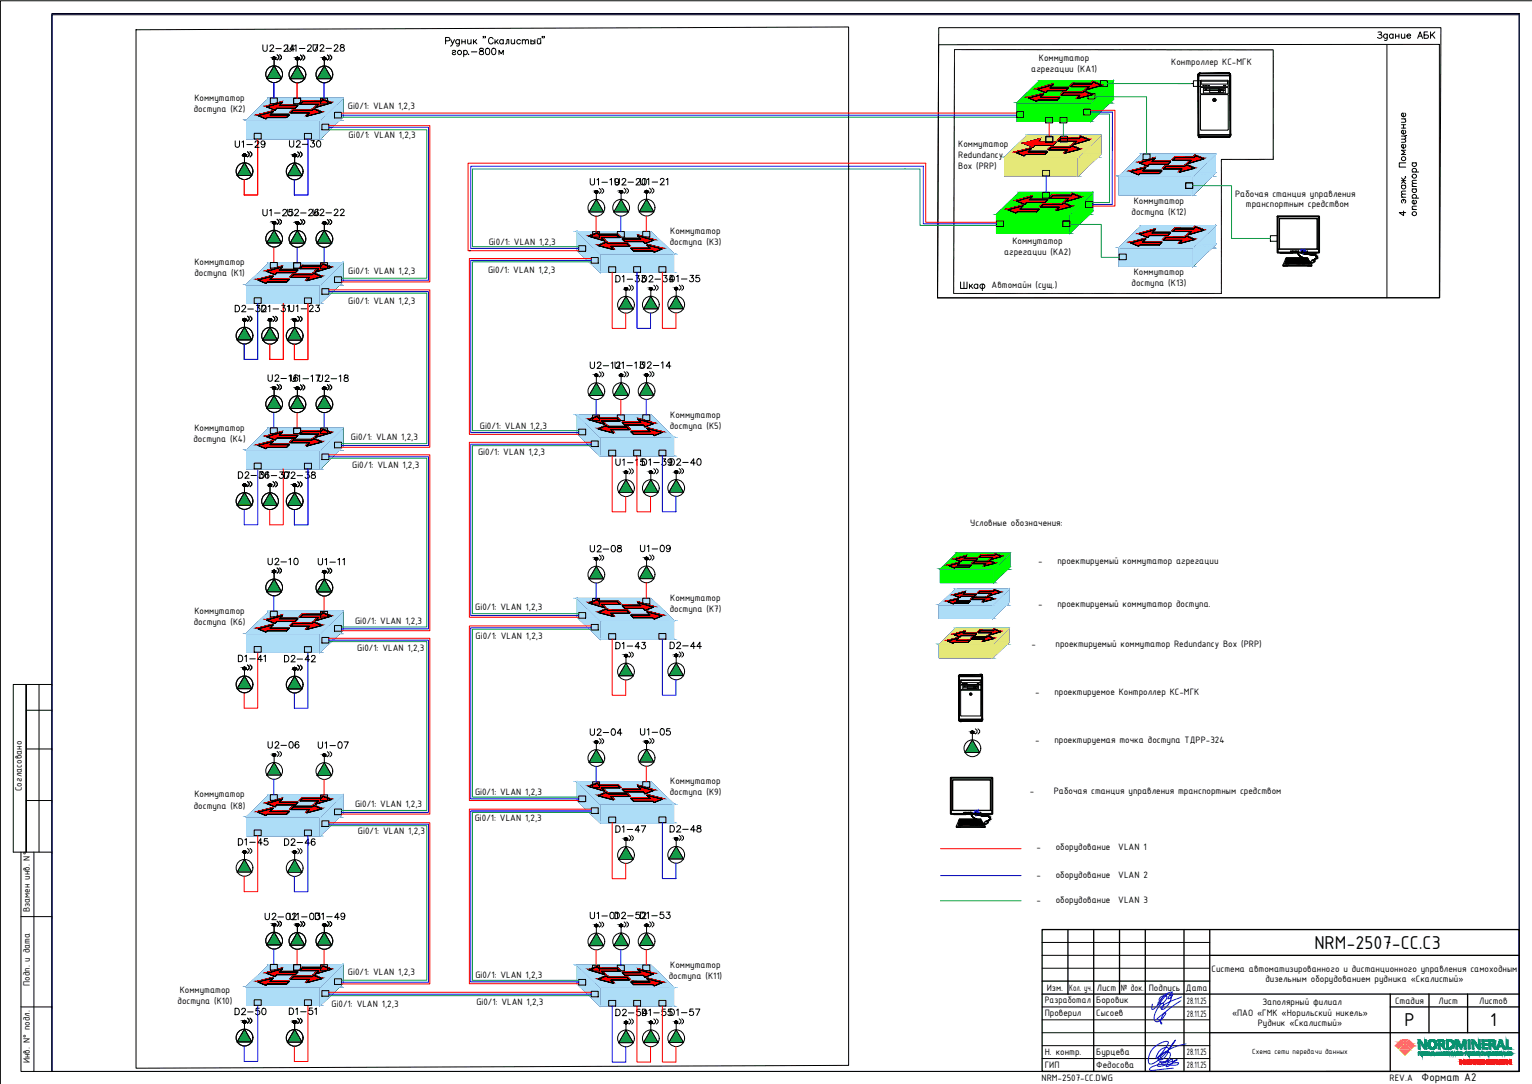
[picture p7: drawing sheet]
<svg xmlns="http://www.w3.org/2000/svg" width="594mm" height="420mm" viewBox="0 0 594 420" stroke-linecap="round" stroke-linejoin="round" font-family="sans-serif">
<defs><g id="words">
<g font-size="7.8">
<text x="509.7" y="368">NRM-2507-СС.С3</text>
<text x="544.6" y="397.8">Р</text>
<text x="577.9" y="397.8">1</text>
</g>
<text font-size="6.6" x="533" y="16.9">Здание АБК</text>
<g font-size="5.7">
<text x="100.5" y="21.2">U2-24</text>
<text x="110.4" y="21.2">U1-27</text>
<text x="120.3" y="21.2">U2-28</text>
<text x="90" y="58.2">U1-29</text>
<text x="111.1" y="58.2">U2-30</text>
<text x="227.5" y="73">U1-19</text>
<text x="246.9" y="73">U1-21</text>
<text x="100.5" y="85">U1-25</text>
<text x="110.4" y="84.7">U2-26</text>
<text x="120.3" y="84.7">U2-22</text>
<text x="237.4" y="110.4">D1-33</text>
<text x="258.6" y="110.4">D1-35</text>
<text x="111.1" y="122.1">U1-23</text>
<text x="227.5" y="143.9">U2-12</text>
<text x="237.4" y="143.9">U1-13</text>
<text x="246.9" y="143.9">U2-14</text>
<text x="102.7" y="148.9">U2-16</text>
<text x="111.8" y="149.2">U1-17</text>
<text x="122.1" y="149.2">U2-18</text>
<text x="237.4" y="181.7">U1-15</text>
<text x="248" y="181.7">D1-39</text>
<text x="258.6" y="181.7">D2-40</text>
<text x="91.4" y="186.6">D2-36</text>
<text x="99.5" y="186.6">D1-37</text>
<text x="109" y="186.6">D2-38</text>
<text x="227.5" y="215.2">U2-08</text>
<text x="246.9" y="215.2">U1-09</text>
<text x="102.7" y="220.1">U2-10</text>
<text x="122.1" y="220.1">U1-11</text>
<text x="91.4" y="257.5">D1-41</text>
<text x="109" y="257.9">D2-42</text>
<text x="237.4" y="252.6">D1-43</text>
<text x="258.6" y="252.6">D2-4444</text>
<text x="227.5" y="286.1">U2-04</text>
<text x="246.9" y="286.1">U1-05</text>
<text x="102.7" y="291">U2-06</text>
<text x="122.1" y="291.4">U1-07</text>
<text x="237.4" y="323.8">D1-47</text>
<text x="258.6" y="323.8">D2-48</text>
<text x="91.4" y="328.8">D1-45</text>
<text x="109" y="328.8">D2-46</text>
<text x="101.6" y="357.7">U2-02</text>
<text x="111.1" y="357.7">U1-03</text>
<text x="121" y="357.7">D1-49</text>
<text x="227.5" y="357.4">U1-01</text>
<text x="237.4" y="357.4">D2-52</text>
<text x="246.9" y="357.4">D1-53</text>
<text x="90" y="394.4">D2-50</text>
<text x="111.1" y="394.4">D1-51</text>
<text x="237.4" y="394.8">D2-54</text>
<text x="248" y="394.8">D1-55</text>
<text x="258.6" y="394.8">D1-57</text>
</g>
<g font-size="4.7">
<text x="551.3" y="418.8">Формат А2</text>
<text x="551.3" y="419.3">Формат А2</text>
</g>
<g font-size="3.9">
<text x="402.9" y="23.6">Коммутатор</text>
<text x="399.9" y="27.9">агрегации (KА1)</text>
<text x="454.2" y="25.4">Контроллер КС-МГК</text>
<text x="75.4" y="39.1">Коммутатор</text>
<text x="75.1" y="43.4">доступа (K2)</text>
<text x="134.9" y="42.4">Gi0/1: VLAN 1,2,3</text>
<text x="135.2" y="53.4">Gi0/1: VLAN 1,2,3</text>
<text x="371.6" y="57">Коммутатор</text>
<text x="371.6" y="61.2">Redundancy</text>
<text x="371.6" y="65.6">Box (PRP)</text>
<text x="478.9" y="76.2">Рабочая станция управления</text>
<text x="438.8" y="83.2">доступа (K12)</text>
<text x="439.7" y="79">Коммутатор</text>
<text x="483.2" y="80.3">транспортным средством</text>
<text x="189.5" y="94.9">Gi0/1: VLAN 1,2,3</text>
<text x="259.7" y="95.1">доступа (K3)</text>
<text x="259.9" y="90.8">Коммутатор</text>
<text x="392.6" y="94.4">Коммутатор</text>
<text x="389.3" y="98.7">агрегации (KА2)</text>
<text x="75.4" y="102.8">Коммутатор</text>
<text x="75.4" y="107.1">доступа (K1)</text>
<text x="135.1" y="106.2">Gi0/1: VLAN 1,2,3</text>
<text x="189.3" y="105.7">Gi0/1: VLAN 1,2,3</text>
<text x="439.7" y="106.6">Коммутатор</text>
<text x="384.5" y="111.8">Автомайн (сущ.)</text>
<text x="438.8" y="110.9">доступа (K13)</text>
<text x="135.1" y="117.8">Gi0/1: VLAN 1,2,3</text>
<text x="259.9" y="161.9">Коммутатор</text>
<text x="75.4" y="166.9">Коммутатор</text>
<text x="186.1" y="166.1">Gi0/1: VLAN 1,2,3</text>
<text x="259.7" y="166.2">доступа (K5)</text>
<text x="75" y="171.2">доступа (K4)</text>
<text x="136.1" y="170.7">Gi0/1: VLAN 1,2,3</text>
<text x="185.4" y="176.4">Gi0/1: VLAN 1,2,3</text>
<text x="136.6" y="181.3">Gi0/1: VLAN 1,2,3</text>
<text x="376.2" y="204">Условные обозначения:</text>
<text x="402.6" y="218.4">-</text>
<text x="410.1" y="218.4">проектируемый коммутатор агрегации</text>
<text x="259.9" y="233">Коммутатор</text>
<text x="75.4" y="238">Коммутатор</text>
<text x="184.3" y="236.5">Gi0/1: VLAN 1,2,3</text>
<text x="259.7" y="237.2">доступа (K7)</text>
<text x="402.6" y="235.1">-</text>
<text x="410.1" y="235.1">проектируемый коммутатор доступа.</text>
<text x="75.1" y="242.3">доступа (K6)</text>
<text x="137.7" y="242">Gi0/1: VLAN 1,2,3</text>
<text x="184.4" y="247.7">Gi0/1: VLAN 1,2,3</text>
<text x="400" y="250.7">-</text>
<text x="409.3" y="250.7">проектируемый коммутатор Redundancy Box (PRP)</text>
<text x="138.5" y="252.2">Gi0/1: VLAN 1,2,3</text>
<text x="401.4" y="269.3">-</text>
<text x="408.9" y="269.3">проектируемое Контроллер КС-МГК</text>
<text x="401.4" y="288">-</text>
<text x="408.9" y="288">проектируемая точка доступа ТДРР-324</text>
<text x="259.9" y="304">Коммутатор</text>
<text x="8.5" y="306.6" transform="rotate(-90 8.5 306.6)">Согласовано</text>
<text x="75.4" y="309.1">Коммутатор</text>
<text x="184.2" y="308">Gi0/1: VLAN 1,2,3</text>
<text x="259.7" y="308.3">доступа (K9)</text>
<text x="399.4" y="307.7">-</text>
<text x="408.6" y="307.7">Рабочая станция управления транспортным средством</text>
<text x="75.1" y="313.4">доступа (K8)</text>
<text x="137.7" y="312.7">Gi0/1: VLAN 1,2,3</text>
<text x="138.8" y="323.4">Gi0/1: VLAN 1,2,3</text>
<text x="184.1" y="318">Gi0/1: VLAN 1,2,3</text>
<text x="401.9" y="329.4">-</text>
<text x="409.4" y="329.4">оборудование</text>
<text x="433.6" y="329.4">VLAN 1</text>
<text x="401.9" y="340.3">-</text>
<text x="409.4" y="340.3">оборудование</text>
<text x="433.6" y="340.3">VLAN 2</text>
<text x="11.5" y="353.7" transform="rotate(-90 11.5 353.7)">Взамен инв. N°</text>
<text x="401.9" y="349.9">-</text>
<text x="409.4" y="349.9">оборудование</text>
<text x="433.6" y="349.9">VLAN 3</text>
<text x="259.9" y="375.1">Коммутатор</text>
<text x="469.8" y="376.6">Система автоматизированного и дистанционного управления самоходным</text>
<text x="11.5" y="382.2" transform="rotate(-90 11.5 382.2)">Подп. и дата</text>
<text x="134.9" y="378">Gi0/1: VLAN 1,2,3</text>
<text x="184.3" y="379.2">Gi0/1: VLAN 1,2,3</text>
<text x="259.3" y="379.4">доступа (K11)</text>
<text x="490.7" y="380.7">дизельным оборудованием рудника «Скалистый»</text>
<text x="68.8" y="389.2">доступа (K10)</text>
<text x="69.7" y="385">Коммутатор</text>
<text x="184.7" y="389.7">Gi0/1: VLAN 1,2,3</text>
<text x="405.1" y="388.8">Разработал</text>
<text x="405.9" y="384">Изм.</text>
<text x="414.6" y="384">Кол. уч.</text>
<text x="425.1" y="388.8">Боровик</text>
<text x="425.4" y="384">Лист</text>
<text x="434.7" y="384">№ док.</text>
<text x="445.5" y="384">Подпись</text>
<text x="459.9" y="384">Дата</text>
<text x="460.3" y="389">28.11.25</text>
<text x="489.6" y="389.5">Заполярный филиал</text>
<text x="541" y="389">Стадия</text>
<text x="557.9" y="389">Лист</text>
<text x="573.6" y="389">Листов</text>
<text x="128.6" y="390.2">Gi0/1: VLAN 1,2,3</text>
<text x="405.1" y="393.8">Проверил</text>
<text x="425.1" y="393.8">Сысоев</text>
<text x="460.3" y="394">28.11.25</text>
<text x="477.8" y="393.7">«ПАО «ГМК «Норильский никель»</text>
<text x="487.7" y="397.8">Рудник «Скалистый»</text>
<text x="11.5" y="412.1" transform="rotate(-90 11.5 412.1)">Инв. N° подл.</text>
<text x="405.1" y="408.8">Н. контр.</text>
<text x="405.1" y="413.8">ГИП</text>
<text x="425.1" y="413.8">Федосова</text>
<text x="425.1" y="408.8">Бурцева</text>
<text x="460.3" y="409">28.11.25</text>
<text x="403.9" y="419">NRM-2507-CC.DWG</text>
<text x="460.3" y="414">28.11.25</text>
<text x="538.9" y="419">REV.А</text>
</g>
<g font-size="3.1">
<text x="499.2" y="98.8">CH</text>
<text x="485.6" y="408.5">Схема сети передачи данных</text>
</g>
<text font-size="2.6" x="372.5" y="316.1">CH</text>
</g></defs>
<!-- layer: 0 -->
<g fill="none" stroke="#000" stroke-width=".39">
<path d="M20.1 5.3h569v410h-569zM52.7 11.5l276.4-1v402.4l-276.4 1.1zM172.8 15.8l1.4-.1 .1-.9-1.5-.3v2.5M174.8 15.3l.7 1.7 .7-1.7M175.4 19.9l.5-.4 .7 .1v.5l-1.1 .4-.1 .3 .5 .4 .8-.4M175.5 17l-.8 .9M178.1 15.7a.8 .8 0 0 0-1.1-.1 .8 .8 0 0 0 0 1.2 .8 .8 0 0 0 1.1-.1M178.1 15.3l-.1 2.3-.3 .3-.6-.2M179.1 16.2h1.3M179.1 15.3v1.7M179.8 19.9a.79 .79 0 0 1 1.2-.1 .79 .79 0 0 1 0 1.1 .79 .79 0 0 1-1.2-.1M179.8 19.5v2.5"/>
<path d="M180.4 15.3v1.7M181.4 15.3l.1 1.6 .6 .1 .6-.4M182.7 15.3v1.7M183.6 15.3v1.7M184.1 16.1l.8 .9M184.8 15.3l-1.2 1.3M186.1 18.8v.7l1.1 .4 .3 .5a.81 .81 0 0 1-.9 .8 .81 .81 0 0 1-.6-1.1l1.4-.8-.1-.5zM187.5 14.2h-.2h.2l-.2 .6M188.3 14.2h-.3h.3l-.3 .6M188.6 18.8l.4-.1a1.29 1.29 0 0 1 .9 1.2 1.29 1.29 0 0 1-.9 1.3 1.58 1.58 0 0 1-.4-2.4zM191 18.8l.3-.1a1.29 1.29 0 0 1 1 1.2 1.29 1.29 0 0 1-1 1.3 1.58 1.58 0 0 1-.3-2.4zM191.2 15.1a.92 .92 0 0 0-1-.6 .92 .92 0 0 0-.8 1v.6a.92 .92 0 0 0 .8 .9 .92 .92 0 0 0 1-.6"/>
<path d="M191.9 15.3v1.7M192.4 16.1l.9 .9M193.1 15.3l-1.2 1.3M195.2 15.7a.79 .79 0 0 0-1.2-.1 .79 .79 0 0 0 0 1.2 .79 .79 0 0 0 1.2-.1M195.2 15.3v1.7M196 17l.5-.1 .1-1.6h.7v1.7M198.2 15.3l.2 1.6 .6 .1 .6-.4M199.6 15.3v1.7M201.8 15.7a.79 .79 0 0 0-1.1-.1 .79 .79 0 0 0 0 1.2 .79 .79 0 0 0 1.1-.1M202.5 15.8l.6-.5 .5 .2 .1 1.5M202.5 15.3v1.7M203.7 15.8l.6-.5 .5 .2 .1 1.5"/>
<path d="M205.9 16.1a.69 .69 0 0 1 1-.2 .69 .69 0 0 1 0 1l-1-.1M205.9 15.3v1.7M207.4 15.3v1.7M208.4 15.3l.1 1.6 .6 .1 .6-.4M208.6 14.9l.4 .2 .6-.2M209.7 15.3v1.7M210.4 14.2h-.2h.2l-.2 .6M211.1 14.2h-.2h.2l-.2 .6M364 17.3l194.2-.1v98.2h-194.6zM370.1 19.5v.3M370.1 19.9v.3M370.5 19.2l-.4 .2"/>
<path d="M370.6 19.2h.3M371 19.2h1.5M372.6 19.2h.3M373 19.2h.3M373.4 19.2h.3M373.8 19.2h.3M374.2 19.2h.3M374.6 19.2h.3M375 19.2h1.5M376.6 19.2h.3M377 19.2h.3M377.4 19.2h.3"/>
<path d="M377.8 19.2h.3M378.2 19.2h.3M378.6 19.2h.3M379 19.2h1.1M380.2 19.2h.3M380.6 19.2h.3M381 19.2h.3M381.4 19.2h.3M381.8 19.2h.3M382.2 19.2h.3M382.6 19.2h.3M383 19.2h1.1"/>
<path d="M384.2 19.2h.3M384.6 19.2h.3M385 19.2h.3M385.4 19.2h.3M385.8 19.2h.3M386.2 19.2h.3M386.6 19.2h1.5M388.2 19.2h.3M388.6 19.2h.3M389 19.2h.3M389.4 19.2h.3M389.8 19.2h.3"/>
<path d="M390.2 19.2h.3M390.6 19.2h1.5M392.2 19.2h.3M392.6 19.2h.3M393 19.2h.3M393.4 19.2h.3M393.8 19.2h.3M394.2 19.2h.3M394.6 19.2h1.5M396.2 19.2h.3M396.6 19.2h.3M397 19.2h.3"/>
<path d="M397.4 19.2h.3M397.8 19.2h.3M398.2 19.2h.3M398.6 19.2l.7 .1M399.4 19.3h.3M399.8 19.3h.3M400.2 19.3h.3M400.6 19.3h.3M401 19.3h.3M401.4 19.3h.3M401.8 19.3h.3M402.2 19.3h1.5"/>
<path d="M403.8 19.3h.3M404.2 19.3h.3M404.6 19.3h.3M405 19.3h.3M405.4 19.3h.3M405.8 19.3h.3M406.2 19.3h1.5M407.8 19.3h.3M408.2 19.3h.3M408.6 19.3h.3M409 19.3h.3M409.4 19.3h.3"/>
<path d="M409.8 19.3h.3M410.2 19.3h1.5M411.8 19.3h.3M412.2 19.3h.3M412.6 19.3h.3M413 19.3h.3M413.4 19.3h.3M413.8 19.3h.3M414.2 19.3h1.1M415.4 19.3h.3M415.8 19.3h.3M416.2 19.3h.3"/>
<path d="M416.6 19.3h.3M417 19.3h.3M417.4 19.3h.3M417.8 19.3h.3M418.2 19.3h1.1M419.4 19.3h.3M419.8 19.3h.3M420.2 19.3h.3M420.6 19.3h.3M421 19.3h.3M421.4 19.3h.3M421.8 19.3h1.5"/>
<path d="M423.4 19.3h.3M423.8 19.3h.3M424.2 19.3h.3M424.6 19.3h.3M425 19.3h.3M425.4 19.3h.3M425.8 19.3h.3M426.2 19.3h1.1M427.4 19.3h.3M427.8 19.3h.3M428.2 19.3h.3M428.6 19.3h.3"/>
<path d="M429 19.3h.3M429.4 19.3h.3M429.8 19.3h1.5M431.4 19.3h.3M431.8 19.3h.3M432.2 19.3h.3M432.6 19.3h.3M433 19.3h.3M433.4 19.3h.3M433.8 19.3h1.1M435 19.3h.3M435.4 19.3h.3"/>
<path d="M435.8 19.3h.3M436.2 19.3h.3M436.6 19.3h.3M437 19.3h.3M437.4 19.3h1.5M439 19.3h.3M439.4 19.3h.3M439.8 19.3h.3M440.2 19.3h.3M440.6 19.3h.3M441 19.3h.3M441.4 19.3h1.5"/>
<path d="M443 19.3h.3M443.4 19.3h.3M443.8 19.3h.3M444.2 19.3h.3M444.6 19.3h.3M445 19.3h.3M445.4 19.3h1.5M447 19.3h.3M447.4 19.3h.3M447.8 19.3h.3M448.2 19.3h.3M448.6 19.3h.3"/>
<path d="M449 19.3h.3M449.4 19.3h1.1M450.6 19.3h.3M451 19.3h.3M451.4 19.3h.3M451.8 19.3h.3M452.2 19.3h.3M452.6 19.3h.3M453 19.3h1.5M454.6 19.3h.3M455 19.3h.3M455.4 19.3h.3"/>
<path d="M455.8 19.3h.3M456.2 19.3h.3M456.6 19.3h.3M457 19.3h1.5M458.6 19.3h.3M459 19.3h.3M459.4 19.3h.3M459.8 19.3h.3M460.2 19.3h.3M460.6 19.3h.3M461 19.3h1.5M462.6 19.3h.3"/>
<path d="M463 19.3h.3M463.4 19.3h.3M463.8 19.3h.3M464.2 19.3h.3M464.6 19.3h.3M465 19.3h1.5M466.6 19.3h.3M467 19.3h.3M467.4 19.3h.3M467.8 19.3h.3M468.2 19.3h.3M468.6 19.3h.3"/>
<path d="M469 19.3h1.1M470.2 19.3h.3M470.6 19.3h.3M471 19.3h.3M471.4 19.3h.3M471.8 19.3h.3M472.2 19.3h.3M472.6 19.3h1.5M474.2 19.3h.3M474.6 19.3h.3M475 19.3h.3M475.4 19.3h.3"/>
<path d="M475.8 19.3h.3M476.2 19.3h.3M476.6 19.3h1.5M478.2 19.3h.3M478.6 19.3h.3M479 19.3h.3M479.4 19.3h.3M479.8 19.3h.3M480.2 19.3h.3M480.6 19.3h1.5M482.2 19.3h.3M482.6 19.3h.3"/>
<path d="M483 19.3h.3M483.4 19.3h.3M483.8 19.3h.3M484.2 19.3h.3M484.6 19.3h1.1M485.8 19.3h.3M486.2 19.3h.3M486.6 19.3h.3M487 19.3h.3M487.4 19.3h.3M487.8 19.3h.3M488.2 19.3h1.5"/>
<path d="M489.8 19.3h.3M490.2 19.3h.3M490.6 19.3h.3M491 19.3h.3M491.4 19.3h.3M491.8 19.3h.3M492.2 19.3h1.1M493.4 19.3l.3 .2M493.7 19.6v.3M589.1 5.7h-568.9v409.6h-12.1v-85M594 .3h-593.9v419.9M104.8 38h2.7v2.2h-2.7z"/>
<path d="M106.3 25.5l2.8 4.9h-5.6zM106.3 23.1v2.4M107.5 21.2l.6 .7v.7l-.6 .6M108.5 21.2l.6 .7v.7l-.6 .6M113.9 38.1h2.7v2.2h-2.7zM115.3 25.6l2.8 4.9h-5.6zM115.3 23.2v2.4M116.5 21.3l.7 .7v.6l-.7 .7M117.5 21.3l.7 .7v.6l-.7 .7M124.3 38.1h2.7v2.2h-2.7zM125.8 25.6l2.8 4.9h-5.6zM125.8 23.2v2.4"/>
<path d="M126.9 21.3l.7 .7v.6l-.7 .7M127.9 21.3l.7 .7v.6l-.7 .7M181.7 21l.1 .1M182.8 20.1h2.1M193.5 21.2v-1.7l.8 1.3 .9-1.3v1.7M370.1 38.7v.3M370.1 39.1v.3M370.1 39.5v.3M370.1 39.9v.3M370.1 32.3v.3M370.1 32.7v.3M370.1 33.1v1.5"/>
<path d="M370.1 34.7v.3M370.1 35.1v.3M370.1 35.5v.3M370.1 35.9v.3M370.1 36.3v.3M370.1 36.7v.3M370.1 37.1v1.1M370.1 38.3v.3M370.1 26.3v.3M370.1 26.7v.3M370.1 27.1v.3M370.1 27.5v.3"/>
<path d="M370.1 27.9v.3M370.1 28.3v.3M370.1 28.7v.3M370.1 29.1v1.5M370.1 30.7v.3M370.1 31.1v.3M370.1 31.5v.3M370.1 31.9v.3M370.1 20.3v.3M370.1 20.7v.3M370.1 21.1v1.5M370.1 22.7v.3"/>
<path d="M370.1 23.1v.3M370.1 23.5v.3M370.1 23.9v.3M370.1 24.3v.3M370.1 24.7v.3M370.1 25.1v1.1M394.4 39.8h28.5v7.3h-28.5zM394.4 39.8l8.8-8.5h28.5l-8.8 8.5zM398.6 37.7l5.9-1.5-1.3 1.3h7.5l-1 1h-7.5l-.5 .5zM398.8 38l6-1.6-1.3 1.3h7.5l-1 1.1 1-1.1h-7.5l1.3-1.3-6 1.6 3.1 1.3 .5-.5h7.6h-7.6l-.5 .5zM401.9 34.4l6.2-1.8-1.3 1.3h7.3l-1 1h-7.3l-.5 .8zM402.2 34.6l6.2-1.8-1.3 1.3h7.3l-1.1 1.1 1.1-1.1h-7.3l1.3-1.3-6.2 1.8 3.4 1.3 .5-.7h7.2h-7.2l-.5 .7z"/>
<path d="M412.3 35.7h7.2l.8-.5 3.1 1.2-6 1.6 1.1-1.3h-7.3zM412.5 35.9h7.3l.8-.5 3.1 1.3-6 1.5 1.1-1.2h-7.3l1-1.1-1 1.1h7.3l-1.1 1.2 6-1.5-3.1-1.3-.8 .5zM414.9 33.3l1-1h7.2l.6-.8 3.3 1.3-6.2 1.8 1.3-1.3zM416.2 32.6h7.2l.5-.8 3.4 1.3-6.2 1.8 1.3-1.3h-7.3l1.1-1-1.1 1h7.3l-1.3 1.3 6.2-1.8-3.4-1.3-.5 .8zM421.9 36.2h2.7v2.1h-2.7zM422.9 39.8l8.8-8.5v7.2l-8.8 8.6zM426.7 31.3h2.7v2.2h-2.7zM462.8 31.3h2.7v2.2h-2.7zM493.7 20v.3M493.7 20.4v.3M493.7 20.8v1.5M493.7 22.4v.3"/>
<path d="M493.7 22.8v.3M493.7 23.2v.3M493.7 23.6v.3M493.7 24v.3M493.7 24.4v.3M493.7 24.8v1.5M493.7 26.4v.3M493.7 26.8v.3M493.7 27.2v.3M493.7 27.6v.3M493.7 28v.3M493.7 28.4v.3"/>
<path d="M493.7 28.8v1.5M493.7 30.4v.3M493.7 30.8v.3M493.7 31.2v.3M493.7 31.6v.3M493.7 32v.3M493.7 32.4v.3M493.7 32.8v1.5M493.7 34.4v.3M493.7 34.8v.3M493.7 35.2v.3M493.7 35.6v.3"/>
<path d="M493.7 36v.3M493.7 36.4v.3M493.7 36.8v1.5M493.7 38.4v.3M493.7 38.8v.3M493.7 39.2v.3M493.7 39.6v.3M95.6 46.6h28.5v7.2h-28.5zM95.6 46.6l8.8-8.5h28.5l-8.8 8.5zM96 58.8l.6 .7v.6l-.6 .7M97 58.8l.6 .7v.6l-.6 .7M99.8 44.6l5.9-1.6-1.3 1.3h7.5l-1 1h-7.5l-.5 .5z"/>
<path d="M100 44.8l6-1.5-1.3 1.3h7.5l-1.1 1 1.1-1h-7.5l1.3-1.3-6 1.5 3.1 1.3 .5-.5h7.5h-7.5l-.5 .5zM103.1 41.2l6.2-1.8-1.3 1.3h7.3l-1 1h-7.3l-.5 .8zM103.4 41.4l6.2-1.8-1.3 1.3h7.2l-1 1.1 1-1.1h-7.2l1.3-1.3-6.2 1.8 3.3 1.3 .6-.7h7.2h-7.2l-.6 .7zM112.4 43.5l1.1-1h7.2l.8-.5 3.1 1.3-6 1.5 1.1-1.3zM113.7 42.7h7.3l.8-.5 3.1 1.3-6 1.6 1.1-1.3h-7.3l1-1.1-1 1.1h7.3l-1.1 1.3 6-1.6-3.1-1.3-.8 .5zM115.4 58.9l.7 .6v.7l-.7 .7M116.1 40.2l1-1.1h7.2l.6-.8 3.3 1.3-6.2 1.8 1.3-1.2zM116.3 40.4l1-1-1 1h7.3l-1.3 1.3 6.2-1.8-3.4-1.3-.5 .8h-7.3h7.3l.5-.8 3.4 1.3-6.2 1.8 1.3-1.3zM116.4 58.9l.7 .6v.7l-.7 .7M124.1 46.6l8.8-8.5v7.2l-8.8 8.5zM124.8 48.1h2.7v2.2h-2.7zM129.7 43.6h2.7v2.1h-2.7z"/>
<path d="M370 58.3v.3M370 58.7v.3M370 59.1v.3M370 59.5v.3M370 59.9v.3M370 51.1v.3M370 51.5v.3M370 51.9v.3M370 52.3v.3M370 52.7v1.5M370 54.3v.3M370 54.7v.3"/>
<path d="M370 55.1v.3M370 55.5v.3M370 55.9v.3M370 56.3v.3M370 56.7v1.5M370 44.7v1.5M370 46.3v.3M370 46.7v.3M370 47.1v.3M370 47.5v.3M370 47.9v.3M370 48.3v.3"/>
<path d="M370 48.7v1.5M370 50.3v.3M370 50.7v.3M370.1 40.3v.3M370.1 40.7v.3M370.1 41.1v1.1M370.1 42.3v.3M370.1 42.7v.3M370.1 43.1v.3M370.1 43.5v.3M370.1 43.9v.3M370.1 44.3v.3"/>
<path d="M393.7 58.9l6-1.6-1.3 1.3h7.5l-1 1.1h-7.5l-.5 .5zM394 59.2l5.9-1.6-1.2 1.3h7.5l-1.1 1 1.1-1h-7.5l1.2-1.3-5.9 1.6 3.1 1.3 .5-.6h7.5h-7.5l-.5 .6zM394.3 43.3h2.7v2.2h-2.7zM397.1 55.5l6.2-1.8-1.3 1.3h7.3l-1.1 1h-7.2l-.5 .8zM397.4 55.8l6.2-1.8-1.3 1.3h7.2l-1 1 1-1h-7.2l1.3-1.3-6.2 1.8 3.3 1.3 .5-.8h7.3h-7.3l-.5 .8zM405.5 45.4h2.7v2.2h-2.7zM405.5 52.8h2.7v2.2h-2.7zM405.5 53h2.7v2.2h-2.7zM406.4 57.8l1.1-1h7.2l.8-.5 3.1 1.3-6 1.6 1.1-1.4zM407.7 57.1h7.3l.7-.5 3.1 1.2-5.9 1.6 1-1.3h-7.2l1-1-1 1h7.2l-1 1.3 5.9-1.6-3.1-1.2-.7 .5zM411 45.5h2.7v2.1h-2.7zM411.1 53.5h7.2l.5-.8 3.4 1.3-6.2 1.8 1.3-1.3h-7.3z"/>
<path d="M411.2 52.8h2.8v2.2h-2.8zM411.3 53.7h7.3l.5-.8 3.4 1.3-6.3 1.8 1.4-1.2h-7.3l1-1.1-1 1.1h7.3l-1.4 1.2 6.3-1.8-3.4-1.3-.5 .8zM420.2 42.3h2.7v2.2h-2.7zM443.3 59.7h2.7v2.2h-2.7zM493.7 40v.3M493.7 40.4v.3M493.7 40.8v1.1M493.7 42v.3M493.7 42.4v.3M493.7 42.8v.3M493.7 43.2v.3M493.7 43.6v.3"/>
<path d="M493.7 44v.3M493.7 44.4v.3M493.7 44.8v1.1M493.7 46v.3M493.7 46.4v.3M493.7 46.8v.3M493.7 47.2v.3M493.7 47.6v.3M493.7 48v.3M493.7 48.4v1.5M493.7 50v.3M493.7 50.4v.3"/>
<path d="M493.7 50.8v.3M493.7 51.2v.3M493.7 51.6v.3M493.7 52v.3M493.7 52.4v1.5M493.7 54v.3M493.7 54.4v.3M493.7 54.8v.3M493.7 55.2v.3M493.7 55.6v.3M493.7 56v.3M493.7 56.4v1.5"/>
<path d="M493.7 58v.3M493.7 58.4v.3M493.7 58.8v.3M493.7 59.2v.3M493.7 59.6v.3M543.5 48.3h1.6M543.5 49.7h1.6M543.5 46.1h1.6M544.3 48.3v1.4M544.6 53.9l.5 .6-.1 .5-1.5 .1M544.6 52.7l.5 .6-.1 .5-1.5 .1M544.6 46.1l.5 .6-.1 .6-1.5 .1"/>
<path d="M544.8 56a.79 .79 0 0 1 .1 1.2 .79 .79 0 0 1-1.2 0 .79 .79 0 0 1 .2-1.2h.3v1.4M544.8 50.5a.79 .79 0 0 1 .1 1.2 .79 .79 0 0 1-1.2 0 .79 .79 0 0 1 .2-1.2h.3v1.4M544.8 43.8a.79 .79 0 0 1 .1 1.2 .79 .79 0 0 1-1.2 0 .79 .79 0 0 1 .2-1.2h.3v1.5M545.1 58.2h-1.6l1.3 .9-1.3 .8h1.6M545.5 52.5l-2 .2M94.8 63.1l2.8 4.9h-5.6zM94.8 60.7v2.4M114.3 63.2l2.8 4.9h-5.6zM114.3 60.7v2.5M231.2 77.3l2.9 4.9h-5.7zM231.2 74.9v2.4M240.9 77.3l2.8 4.8h-5.6z"/>
<path d="M240.9 74.8v2.5M243 73l.7 .6v.7l-.7 .7M243.5 70.6h2.1M250.7 77.2l2.8 4.9h-5.6zM250.7 74.8v2.4M369.9 75.9v.3M369.9 76.3v1.5M369.9 77.9v.3M369.9 78.3v.3M369.9 78.7v.3M369.9 79.1v.3M369.9 79.5v.3"/>
<path d="M369.9 79.9v.3M370 69.5v.3M370 69.9v.3M370 70.3v.3M370 70.7v.3M370 71.1v.3M370 71.5v.3M370 71.9v.3M370 72.3v1.5M370 73.9v.3M370 74.3v.3M370 74.7v.3"/>
<path d="M370 75.1v.3M370 75.5l-.1 .3M370 63.5v.3M370 63.9v.3M370 64.3v.3M370 64.7v1.1M370 65.9v.3M370 66.3v.3M370 66.7v.3M370 67.1v.3M370 67.5v.3M370 67.9v.3"/>
<path d="M370 68.3v.3M370 68.7v.3M370 69.1v.3M370 60.3v.3M370 60.7v1.5M370 62.3v.3M370 62.7v.3M370 63.1v.3M389.6 61h28.5v7.2h-28.5zM389.6 61l8.8-8.6h28.5l-8.8 8.6zM393.9 77.7l6.2-1.8-1.3 1.3h7.3l-1.1 1h-7.2l-.5 .8zM394.2 78l6.2-1.8-1.3 1.2h7.3l-1.1 1.1 1.1-1.1h-7.3l1.3-1.2-6.2 1.8 3.4 1.2 .5-.7h7.2h-7.2l-.5 .7z"/>
<path d="M404.3 74.6h2.8v2.2h-2.8zM404.3 66h2.7v2.2h-2.7zM404.5 79.2h7.3l.8-.5 3.1 1.3-6 1.6 1-1.3h-7.2l1-1.1-1 1.1h7.2l-1 1.3 6-1.6-3.1-1.3-.8 .5zM406.9 76.7l1-1.1h7.2l.6-.7 3.3 1.3-6.2 1.8 1.3-1.3zM407.1 76.9l1.1-1-1.1 1h7.3l-1.3 1.3 6.2-1.8-3.4-1.3-.5 .8h-7.2h7.2l.5-.8 3.4 1.3-6.2 1.8 1.3-1.3zM418.1 61l8.8-8.6v7.3l-8.8 8.5zM421 78.2h2.7v2.1h-2.7zM434 68.3h28.5v7.3h-28.5zM434 68.3l8.8-8.5h28.5l-8.8 8.5zM438.2 66.3l5.9-1.6-1.3 1.3h7.5l-1 1h-7.5l-.5 .5zM438.4 66.5l6-1.5-1.3 1.3h7.5l-1 1 1-1h-7.5l1.3-1.3-6 1.5 3.1 1.3 .5-.5h7.6h-7.6l-.5 .5zM441.5 62.9l6.2-1.8-1.3 1.3h7.3l-1.1 1h-7.2l-.5 .8z"/>
<path d="M441.8 63.2l6.2-1.9-1.3 1.3h7.3l-1.1 1.1 1.1-1.1h-7.3l1.3-1.3-6.2 1.9 3.4 1.3 .5-.8h7.2h-7.2l-.5 .8zM450.8 65.2l1.1-1h7.2l.8-.5 3.1 1.3-5.9 1.5 1-1.3zM452.1 64.5h7.3l.8-.6 3.1 1.3-6 1.6 1-1.3h-7.2l1-1-1 1h7.2l-1 1.3 6-1.6-3.1-1.3-.8 .6zM454.5 61.8l1-1h7.2l.6-.8 3.3 1.3-6.2 1.9 1.3-1.4zM455.8 61.1h7.2l.5-.8 3.4 1.3-6.2 1.8 1.3-1.3h-7.3l1.1-1-1.1 1h7.3l-1.3 1.3 6.2-1.8-3.4-1.3-.5 .8zM459.8 70.9h2.7v2.1h-2.7zM462.5 68.3l8.8-8.5v7.2l-8.8 8.6zM463.2 69.9h2.7v2.1h-2.7zM468.1 65.3h2.7v2.1h-2.7zM473.6 62.2v.7M473.6 63v.3M473.6 63.4v.3"/>
<path d="M473.6 63.8v.3M473.6 64.2v.3M473.6 64.6v.3M473.6 65v.3M473.6 65.4v1.1M473.6 66.6v.3M473.6 67v.3M473.6 67.4v.3M473.6 67.8v.3M473.6 68.2v.3M473.6 68.6v.3M473.6 69v.3"/>
<path d="M473.6 69.4v1.1M473.6 70.6v.3M473.6 71v.3M473.6 71.4v.3M473.6 71.8v.3M473.6 72.2v.3M473.6 72.6v.3M473.6 73v1.5M473.6 74.6v.3M473.6 75v.3M473.6 75.4v.3M473.6 75.8v.3"/>
<path d="M473.6 76.2v.3M473.6 76.6v.3M473.6 77v1.5M473.6 78.6v.3M473.6 79v.3M473.6 79.4v.3M473.6 79.8v.3M473.8 61.8l-.2 .3M473.9 61.8h.3M474.3 61.8h.3M474.7 61.8h.3M475.1 61.8h.3"/>
<path d="M475.5 61.8h.3M475.9 61.8h.3M476.3 61.8h1.5M477.9 61.8h.3M478.3 61.8h.3M478.7 61.8h.3M479.1 61.8h.3M479.5 61.8h.3M479.9 61.8h.3M480.3 61.8h1.1M481.5 61.8h.3M481.9 61.8h.3"/>
<path d="M482.3 61.8h.3M482.7 61.8h.3M483.1 61.8h.3M483.5 61.8h.3M483.9 61.8h1.5M485.5 61.8h.3M485.9 61.8h.3M486.3 61.8h.3M486.7 61.8h.3M487.1 61.8h.3M487.5 61.8h.3M488.2 61.8h-.3"/>
<path d="M488.3 61.8h1.1M489.5 61.8h.3M489.9 61.8h.3M490.3 61.8h.3M490.7 61.8h.3M491.1 61.8h.3M491.5 61.8h.3M491.9 61.8h1.5M493.7 60v.3M493.7 60.4v1.4h-.2M543.5 68.9l1 1.1-1 1.1M543.5 76.5h1.6"/>
<path d="M543.5 71.8h1.6M543.5 70h1.6M543.8 78.7a.79 .79 0 0 1-.1-1.2 .79 .79 0 0 1 1.2 0 .79 .79 0 0 1-.1 1.2M543.8 71.8a.8 .8 0 0 0-.1 1.2 .8 .8 0 0 0 1.2 0 .8 .8 0 0 0-.1-1.2M544.2 70.4l.9 .8M544.3 77.3v.7M545 68.5l-.1 .1M545.1 75.2l-1.5 .2-.1 .4 .4 .7M545.1 74.1l-1.5 .1-.1 .5 .4 .5M545.1 63.1h-2.5v1.7h2.5M545.1 68.8l-.9 .9M547.6 76.8h2.5"/>
<path d="M547.6 73.2h1.7M547.6 72.3h1.7M547.6 66.7h2.5M547.6 63.1h1.7M548 76.8a.79 .79 0 0 1-.1-1.2 .79 .79 0 0 1 1.1 0 .79 .79 0 0 1-.1 1.2M548 73.2a.79 .79 0 0 0-.1 1.2 .79 .79 0 0 0 1.1 0 .79 .79 0 0 0-.1-1.2M548 66.7a.79 .79 0 0 1-.1-1.2 .79 .79 0 0 1 1.1 0 .79 .79 0 0 1-.1 1.2M548 63.1a.79 .79 0 0 0-.1 1.2 .79 .79 0 0 0 1.1 0 .79 .79 0 0 0-.1-1.2M548.9 77.6a.78 .78 0 0 1 .2 1.2 .78 .78 0 0 1-1.2 0 .78 .78 0 0 1 .2-1.2h.2v1.5M549.3 79.9l-1.6 .1-.1 .6 .5 .6M549.3 71.1l-1.6 .1-.1 .5 .5 .6M549.3 69.9l-1.6 .1-.1 .5 .5 .6"/>
<path d="M106.3 89.3l2.8 4.8h-5.6zM106.3 86.8v2.5M115.3 89.4l2.8 4.8h-5.6zM115.3 86.9v2.5M116.5 85.1l.7 .6v.7l-.7 .7M117.5 85.1l.7 .6v.7l-.7 .7M125.8 89.3l2.8 4.9h-5.6zM125.8 86.9v2.4M126.9 85l.7 .7v.7l-.7 .7M127.9 85l.7 .7v.7l-.7 .7M223.9 89.8l8.8 8.5v7.3l-8.8-8.6zM223.9 89.8h28.5l8.8 8.5h-28.5z"/>
<path d="M224.4 95.3h2.7v2.1h-2.7zM228.3 91.6l6.2 1.8-1.3-1.3h7.3l-1.1-1 1.1 1h-7.3l1.3 1.3-6.2-1.8 3.4-1.3 .5 .8h7.2h-7.2l-.5-.8zM228.6 91.3l3.3-1.3 .6 .8h7.2l1 1h-7.2l1.3 1.3zM229.3 99.8h2.7v2.2h-2.7zM229.8 89.8h2.7v2.1h-2.7zM231.9 95.2l6 1.6-1-1.3h7.2l-1-1.1 1 1.1h-7.2l1 1.3-6-1.6 3.1-1.3 .8 .5h7.3h-7.3l-.8-.5zM232.2 95l3.1-1.3 .8 .5h7.2l1 1h-7.2l1 1.3zM232.7 98.3h28.5v7.3h-28.5zM239.4 89.7h2.7v2.2h-2.7zM241.3 92.6l1 1.1-1-1.1h7.2l-1.3-1.3 6.2 1.8-3.4 1.3-.5-.7h-7.2h7.2l.5 .7 3.4-1.3-6.2-1.8 1.3 1.3zM241.5 92.4h7.3l-1.3-1.3 6.2 1.8-3.4 1.3-.5-.8h-7.3zM244.6 96.2l1.1 1.1-1.1-1.1h7.5l-1.3-1.2 6 1.5-3.1 1.3-.5-.5h-7.5h7.5l.5 .5 3.1-1.3-6-1.5 1.3 1.2z"/>
<path d="M244.9 96h7.5l-1.3-1.3 5.9 1.5-3.1 1.3-.5-.5h-7.5zM249.2 89.7h2.8v2.2h-2.8zM369.9 94.3v.3M369.9 94.7v.3M369.9 95.1v.3M369.9 95.5v.3M369.9 95.9v1.5M369.9 97.5v.3M369.9 97.9v.3M369.9 98.3v.3M369.9 98.7v.3M369.9 99.1v.3"/>
<path d="M369.9 99.5v.3M369.9 99.9v.3M369.9 88.3v1.1M369.9 89.5v.3M369.9 89.9v.3M369.9 90.3v.3M369.9 90.7v.3M369.9 91.1v.3M369.9 91.5v.3M369.9 91.9v.3M369.9 92.4v1M369.9 93.5v.3"/>
<path d="M369.9 93.9v.3M369.9 81.9v.3M369.9 82.3v.3M369.9 82.7v.3M369.9 83.1v.3M369.9 83.5v.3M369.9 83.9v.3M369.9 84.3v1.5M369.9 85.9v.3M369.9 86.3v.3M369.9 86.7v.3M369.9 87.1v.3"/>
<path d="M369.9 87.5v.3M369.9 87.9v.3M369.9 80.3v1.1M369.9 81.5v.3M386.4 83.1h28.5v7.3h-28.5zM386.4 83.1l8.8-8.5h28.5l-8.8 8.5zM386.4 85.6h2.8v2.2h-2.8zM390.6 81.1l5.9-1.6-1.3 1.3h7.5l-1 1.1h-7.5l-.5 .5zM390.8 81.3l6-1.5-1.3 1.3h7.5l-1 1 1-1h-7.5l1.3-1.3-6 1.5 3.1 1.3 .5-.5h7.6h-7.6l-.5 .5zM403.2 80l1.1-1h7.2l.8-.5 3.1 1.3-6 1.5 1.1-1.3zM412.2 85.7h2.7v2.1h-2.7zM414.9 83.1l8.8-8.5v7.3l-8.8 8.5z"/>
<path d="M434 96h28.5v7.2h-28.5zM434 96l8.8-8.6h28.5l-8.8 8.6zM434 98.5h2.8v2.2h-2.8zM438.2 93.9l5.9-1.5-1.3 1.2h7.5l-1 1.1h-7.5l-.5 .5zM438.4 94.1l6-1.5-1.3 1.3h7.5l-1 1 1-1h-7.5l1.3-1.3-6 1.5 3.1 1.3 .5-.5h7.6h-7.6l-.5 .5zM441.5 90.5l6.2-1.8-1.3 1.3h7.3l-1.1 1.1h-7.2l-.5 .7zM441.8 90.8l6.2-1.8-1.3 1.3h7.3l-1.1 1 1.1-1h-7.3l1.3-1.3-6.2 1.8 3.4 1.3 .5-.8h7.2h-7.2l-.5 .8zM450.8 92.9l1.1-1.1h7.2l.8-.5 3.1 1.3-5.9 1.5 1-1.2zM452.1 92.1h7.3l.8-.5 3.1 1.3-6 1.5 1-1.3h-7.2l1-1-1 1h7.2l-1 1.3 6-1.5-3.1-1.3-.8 .5zM454.5 89.5l1-1h7.2l.6-.8 3.3 1.3-6.2 1.8 1.3-1.3zM454.7 89.7l1.1-1-1.1 1h7.3l-1.3 1.4 6.2-1.9-3.4-1.3-.5 .8h-7.2h7.2l.5-.8 3.4 1.3-6.2 1.9 1.3-1.4zM462.5 96l8.8-8.6v7.3l-8.8 8.5z"/>
<path d="M463.2 97.5h2.7v2.2h-2.7zM468.1 92.9h2.7v2.2h-2.7zM473.6 80.2v.3M473.6 80.6v.3M473.6 81v1.5M473.6 82.6v.3M473.6 83v.3M473.6 83.4v.3M473.6 83.8v.3M473.6 84.2v.3M473.6 84.6v.3M473.6 85v1.5"/>
<path d="M473.6 86.6v.3M473.6 87v.3M473.6 87.4v.3M473.6 87.8v.3M473.6 88.2v.3M473.6 88.6v.3M473.6 89v1.5M473.6 90.6v.3M473.6 91v.3M473.6 91.4v.3M473.6 91.8v.3M473.6 92.2v.3"/>
<path d="M473.6 92.6v.3M473.6 93v1.1M473.6 94.2v.3M473.6 94.6v.3M473.6 95v.3M473.6 95.4v.3M473.6 95.8v.3M473.6 96.2v.3M473.6 96.6v.3M473.6 97v1.1M473.6 98.2v.3M473.6 98.6v.3"/>
<path d="M473.6 99v.3M473.6 99.4v.3M473.6 99.8v.3M492.6 91.4h2.7v2.1h-2.7zM544.3 81.8v1.8l-1.7-1.2h2.5M547.6 81.2h1.7M91.2 118.3h.8a1.33 1.33 0 0 1 .9 1.3 1.33 1.33 0 0 1-.9 1.2h-.8zM93.8 118.9l.3-.4 .7-.2 .4 .8-1.5 1.7h1.7M95.6 110.4h28.5v7.2h-28.5zM95.6 110.4l8.8-8.6h28.5l-8.8 8.6zM96.1 119.8h2.1M98.6 115.4h2.7v2.2h-2.7z"/>
<path d="M99.4 118.3h1.3l-.7 1a.83 .83 0 0 1 .6 1.3 .83 .83 0 0 1-1.4-.2M99.8 108.3l5.9-1.6-1.3 1.3h7.5l-1 1.1h-7.5l-.5 .5zM100 108.5l6-1.5-1.3 1.3h7.5l-1.1 1 1.1-1h-7.5l1.3-1.3-6 1.5 3.1 1.4 .5-.6h7.5h-7.5l-.5 .6zM101.5 118.3h.8a1.34 1.34 0 0 1 .9 1.3 1.34 1.34 0 0 1-.9 1.2h-.8zM101.7 118.9l.2-.4 .7-.2 .5 .8-1.5 1.7h1.6M103.1 104.9l6.2-1.8-1.3 1.3h7.3l-1 1.1h-7.3l-.5 .7zM103.4 105.2l6.2-1.8-1.3 1.3h7.2l-1 1 1-1h-7.2l1.3-1.3-6.2 1.8 3.3 1.3 .6-.8h7.2h-7.2l-.6 .8zM104 118.8l.6-.5v2.5M104.8 101.7h2.7v2.2h-2.7zM105.9 119.7h2.2M109.2 118.3h1.4l-.8 1a.83 .83 0 0 1 .7 1.3 .83 .83 0 0 1-1.5-.3M113.5 106.2h7.2l.8-.5 3.1 1.3-6 1.5 1.1-1.2h-7.3z"/>
<path d="M113.7 106.5h7.3l.8-.5 3.1 1.3-6 1.5 1.1-1.3h-7.3l1-1-1 1h7.3l-1.1 1.3 6-1.5-3.1-1.3-.8 .5zM113.9 101.8h2.7v2.2h-2.7zM116.1 103.9l1-1h7.2l.6-.8 3.3 1.3-6.2 1.8 1.3-1.3zM116.3 104.2l1-1.1-1 1.1h7.3l-1.3 1.3 6.2-1.9-3.4-1.3-.5 .8h-7.3h7.3l.5-.8 3.4 1.3-6.2 1.9 1.3-1.3zM118 115.5h2.8v2.1h-2.8zM124.1 110.4l8.8-8.6v7.3l-8.8 8.5zM124.3 101.8h2.7v2.2h-2.7zM124.8 111.9h2.7v2.1h-2.7zM129.7 107.3h2.7v2.2h-2.7zM236 103.4h2.8v2.2h-2.8zM242.7 114.9l2.9 4.9h-5.7zM242.7 112.5v2.4"/>
<path d="M243.9 110.6l.7 .7v.6l-.7 .7M244.9 110.6l.7 .7v.6l-.7 .7M245.7 103.4h2.7v2.2h-2.7zM251.7 107.4l.2-.5 .8-.1 .5 .7-1.6 1.8h1.7M252.4 114.9l2.8 4.8h-5.6zM252.4 112.4v2.5M253.5 110.6l.7 .6v.7l-.7 .6M254 108.2h2.1M254.5 110.6l.7 .6v.7l-.7 .6M255.5 103.4h2.7v2.1h-2.7zM262.2 114.8l2.8 4.9h-5.6zM262.2 112.4v2.4"/>
<path d="M263.4 110.5l.7 .7v.6l-.7 .7M264.4 110.5l.6 .7v.6l-.6 .7M369.8 113.5l.3 .2M369.8 106.7v.3M369.8 107.1v.3M369.8 107.5v.3M369.8 108v1.4M369.8 109.5v.3M369.8 109.9v.3M369.8 110.3v.3M369.8 110.7v.3M369.8 111.1v.3"/>
<path d="M369.8 111.5v.3M369.8 112v1.4M369.8 100.7v.7M369.8 101.5v.3M369.8 101.9v.3M369.8 102.3v.3M369.8 102.7v.3M369.8 103.1v.3M369.8 103.5v.3M369.8 103.9v1.5M369.8 105.5v.3M369.8 105.9v.3"/>
<path d="M369.8 106.3v.3M369.9 100.3l-.1 .3M370.2 113.7h.3M370.6 113.7h.3M371 113.7h.3M371.4 113.7h.3M371.8 113.7h.3M372.2 113.7h1.1M372.5 109.3v2.5h2.5v-2.5M373.4 113.7h.3M373.8 113.7h.3M373.8 109.3v2.5"/>
<path d="M374.2 113.7h.3M374.6 113.7h.3M375 113.7h.3M375.4 113.7h.3M375.8 113.7h1.5M375.9 110.1v1.7M376.4 110.8l.9 1M377.1 110.1l-1.2 1.2M377.4 113.7h.3M377.8 113.7h.3M378.2 113.7h.3M378.6 113.7h.3"/>
<path d="M379 113.7h.3M379.2 110.5a.8 .8 0 0 0-1.2-.1 .8 .8 0 0 0 0 1.2 .8 .8 0 0 0 1.2-.2M379.2 110.1v1.7M379.4 113.7h.3M379.8 113.7h1.5M380.9 110.1v2.5M381.4 113.7h.3M381.8 113.7h.3M382.2 113.7h.3M382.6 113.7h.3M383 113.7h.3M383.4 113.7h.3"/>
<path d="M383.8 113.7h1.5M385.4 113.7h.3M385.8 113.7h.3M386.2 113.7h.3M386.6 113.7h.3M387 113.7h.3M387.4 113.7h.3M387.8 113.7h1.1M389 113.7h.3M389.4 113.7h.3M389.8 113.7h.3M390.2 113.7h.3"/>
<path d="M390.6 113.7h.3M391 113.7h.3M391.4 113.7h1.5M393 113.7h.3M393.4 113.7h.3M393.8 113.7h.3M394.2 113.7h.3M394.6 113.7h.3M395 113.7h.3M395.4 113.7h1.5M397 113.7h.3M397.4 113.7h.3"/>
<path d="M397.8 113.7h.3M398.2 113.7h.3M398.6 113.7h.3M399 113.7h.3M399.4 113.7h1.5M401 113.7h.3M401.4 113.7h.3M401.8 113.7h.3M402.2 113.7h.3M402.6 113.7h.3M403 113.7h.3M403.4 113.7h1.5"/>
<path d="M405 113.7h.3M405.4 113.7h.3M405.8 113.7h.3M406.2 113.7h.3M406.6 113.7h.3M407 113.7h.3M407.4 113.7h1.1M408.6 113.7h.3M409 113.7h.3M409.4 113.7h.3M409.8 113.7h.3M410.2 113.7h.3"/>
<path d="M410.6 113.7h.3M411 113.7h1.5M412.6 113.7h.3M413 113.7h.3M413.4 113.7h.3M413.8 113.7h.3M414.2 113.7h.3M414.6 113.7h.3M415 113.7h1.5M416.6 113.7h.3M417 113.7h.3M417.4 113.7h.3"/>
<path d="M417.8 113.7h.3M418.2 113.7h.3M418.6 113.7h.3M419 113.7h1.5M420.6 113.7h.3M421 113.7h.3M421.4 113.7h.3M421.8 113.7h.3M422.2 113.7h.3M422.6 113.7h.3M423 113.7h1.1M424.2 113.7h.3"/>
<path d="M424.6 113.7h.3M425 113.7h.3M425.4 113.7h.3M425.8 113.7h.3M426.2 113.7h.3M426.6 113.7h1.5M428.2 113.7h.3M428.6 113.7h.3M429 113.7h.3M429.4 113.7h.3M429.8 113.7h.3M430.2 113.7h.3"/>
<path d="M430.6 113.7h1.5M432.2 113.7h.3M432.6 113.7h.3M433 113.7h.3M433.4 113.7h.3M433.8 113.7h.3M434.2 113.7h.3M434.6 113.7h1.5M436.2 113.7h.3M436.6 113.7h.3M437 113.7h.3M437.4 113.7h.3"/>
<path d="M437.8 113.7h.3M438.2 113.7h.3M438.6 113.7h1.5M440.2 113.7h.3M440.6 113.7h.3M441 113.7h.3M441.4 113.7h.3M441.8 113.7h.3M442.2 113.7h.3M442.6 113.7h1.1M443.8 113.7h.3M444.2 113.7h.3"/>
<path d="M444.6 113.7h.3M445 113.7h.3M445.4 113.7h.3M445.8 113.7h.3M446.2 113.7h1.5M447.8 113.7h.3M448.2 113.7h.3M448.6 113.7h.3M449 113.7h.3M449.4 113.7h.3M449.8 113.7h.3M450.2 113.7h1.5"/>
<path d="M451.8 113.7h.3M452.2 113.7h.3M452.6 113.7h.3M453 113.7h.3M453.4 113.7h.3M453.8 113.7h.3M454.2 113.7h1.5M455.8 113.7h.3M456.2 113.7h.3M456.6 113.7h.3M457 113.7h.3M457.4 113.7h.3"/>
<path d="M457.8 113.7h.3M458.2 113.7h1.1M459.4 113.7h.3M459.8 113.7h.3M460.2 113.7h.3M460.6 113.7h.3M461 113.7h.3M461.4 113.7h.3M461.8 113.7h1.5M463.4 113.7h.3M463.8 113.7h.3M464.2 113.7h.3"/>
<path d="M464.6 113.7h.3M465 113.7h.3M465.4 113.7h.3M465.8 113.7h1.5M467.4 113.7h.3M467.8 113.7h.3M468.2 113.7h.3M468.6 113.7h.3M469 113.7h.3M469.4 113.7h.3M469.8 113.7h1.5M471.4 113.7h.3"/>
<path d="M471.8 113.7h.3M472.2 113.7h.3M472.6 113.7h.3M473 113.7h.3M473.6 112.6v1.1h-.2M473.6 100.2v.3M473.6 100.6v1.5M473.6 102.2v.3M473.6 102.6v.3M473.6 103v.3M473.6 103.4v.3M473.6 103.8v.3"/>
<path d="M473.6 104.2v.3M473.6 104.6v1.5M473.6 106.2v.3M473.6 106.6v.3M473.6 107v.3M473.6 107.4v.3M473.6 107.8v.3M473.6 108.2v.3M473.6 108.6v1.5M473.6 110.2v.3M473.6 110.6v.3M473.6 111v.3"/>
<path d="M473.6 111.4v.3M473.6 111.8v.3M473.6 112.2v.3M94.8 126.9l2.8 4.8h-5.6zM94.8 124.4v2.5M96 122.6l.6 .6v.7l-.6 .6M97 122.6l.6 .6v.7l-.6 .6M104.7 126.9l2.8 4.9h-5.6zM104.7 124.5v2.4M105.9 122.6l.7 .7v.6l-.7 .7M106.9 122.6l.6 .7v.6l-.6 .7M114.3 126.9l2.8 4.9h-5.6z"/>
<path d="M114.3 124.5v2.4M115.4 122.6l.7 .7v.7l-.7 .6M116.4 122.6l.7 .7v.7l-.7 .6M106.3 153.4l2.8 4.8h-5.6zM106.3 150.9v2.5M107.5 149.1l.6 .6v.7l-.6 .7M108.5 149.1l.6 .6v.7l-.6 .7M115.3 153.5l2.8 4.8h-5.6zM115.3 151v2.5M125.8 153.4l2.8 4.9h-5.6zM125.8 151v2.4M231.2 148.4l2.9 4.9h-5.7z"/>
<path d="M231.2 146v2.4M232.4 144.1l.7 .7v.6l-.7 .7M233.4 144.1l.7 .7v.6l-.7 .7M240.9 148.4l2.8 4.8h-5.6zM240.9 145.9v2.5M242 144.1l.7 .6v.7l-.7 .7M243 144.1l.7 .6v.7l-.7 .7M250.7 148.3l2.8 4.9h-5.6zM250.7 145.9v2.4M251.9 144l.6 .7v.7l-.6 .6M252.9 144l.7 .7v.7l-.7 .6M95.6 174.5h28.5v7.2h-28.5z"/>
<path d="M95.6 174.5l8.8-8.6h28.5l-8.8 8.6zM98.6 179.5h2.7v2.2h-2.7zM99.8 172.4l5.9-1.6-1.3 1.3h7.5l-1 1.1h-7.5l-.5 .5zM100 172.6l6-1.5-1.3 1.3h7.5l-1.1 1 1.1-1h-7.5l1.3-1.3-6 1.5 3.1 1.3 .5-.5h7.5h-7.5l-.5 .5zM103.1 169l6.2-1.8-1.3 1.3h7.3l-1 1h-7.3l-.5 .8zM103.4 169.3l6.2-1.8-1.3 1.3h7.2l-1 1 1-1h-7.2l1.3-1.3-6.2 1.8 3.3 1.3 .6-.8h7.2h-7.2l-.6 .8zM104.8 165.8h2.7v2.2h-2.7zM112.4 171.3l1.1-1h7.2l.8-.5 3.1 1.3-6 1.5 1.1-1.3zM113.7 170.6h7.3l.8-.5 3.1 1.2-6 1.6 1.1-1.3h-7.3l1-1-1 1h7.3l-1.1 1.3 6-1.6-3.1-1.2-.8 .5zM113.9 165.9h2.7v2.2h-2.7zM116.1 168l1-1h7.2l.6-.8 3.3 1.3-6.2 1.8 1.3-1.3zM117.3 167.2h7.3l.5-.8 3.4 1.3-6.2 1.8 1.3-1.2h-7.3l1-1.1-1 1.1h7.3l-1.3 1.2 6.2-1.8-3.4-1.3-.5 .8z"/>
<path d="M118 179.6h2.8v2.1h-2.8zM124.1 174.5l8.8-8.6v7.3l-8.8 8.5zM124.3 165.9h2.7v2.2h-2.7zM124.8 176h2.7v2.1h-2.7zM129.7 171.4h2.7v2.2h-2.7zM223.9 160.9l8.8 8.5v7.2l-8.8-8.5zM223.9 160.9h28.5l8.8 8.5h-28.5zM224.4 166.3h2.7v2.2h-2.7zM228.3 162.7l6.2 1.8-1.3-1.3h7.3l-1.1-1 1.1 1h-7.3l1.3 1.3-6.2-1.8 3.4-1.3 .5 .8h7.2h-7.2l-.5-.8zM228.6 162.4l3.3-1.3 .6 .8h7.2l1 1h-7.2l1.3 1.3zM229.3 170.9h2.7v2.2h-2.7zM229.8 160.9h2.7v2.1h-2.7z"/>
<path d="M231.9 166.3l6 1.6-1-1.3h7.2l-1-1.1 1 1.1h-7.2l1 1.3-6-1.6 3.1-1.3 .8 .5h7.3h-7.3l-.8-.5zM232.2 166.1l3.1-1.4 .8 .6h7.2l1 1h-7.2l1 1.3zM232.7 169.4h28.5v7.2h-28.5zM236 174.5h2.8v2.2h-2.8zM239.4 160.8h2.7v2.2h-2.7zM241.3 163.7l1 1-1-1h7.2l-1.3-1.3 6.2 1.8-3.4 1.3-.5-.8h-7.2h7.2l.5 .8 3.4-1.3-6.2-1.8 1.3 1.3zM241.5 163.4h7.3l-1.3-1.2 6.2 1.8-3.4 1.3-.5-.8h-7.3zM244.6 167.3l1.1 1.1-1.1-1.1h7.5l-1.3-1.2 6 1.5-3.1 1.3-.5-.5h-7.5h7.5l.5 .5 3.1-1.3-6-1.5 1.3 1.2zM244.9 167.1h7.5l-1.3-1.3 5.9 1.5-3.1 1.3-.5-.5h-7.5zM245.7 174.5h2.7v2.2h-2.7zM249.2 160.8h2.8v2.2h-2.8zM255.5 174.5h2.7v2.1h-2.7z"/>
<path d="M94.8 190.9l2.8 4.9h-5.6zM94.8 188.5v2.4M96 186.6l.6 .7v.7l-.6 .6M97 186.6l.6 .7v.7l-.6 .6M104.7 191l2.8 4.9h-5.6zM104.7 188.6v2.4M105.9 186.7l.7 .7v.6l-.7 .7M106.9 186.7l.6 .7v.6l-.6 .7M114.3 191l2.8 4.9h-5.6zM114.3 188.6v2.4M115.4 186.7l.7 .7v.7l-.7 .6M116.4 186.7l.7 .7v.7l-.7 .6"/>
<path d="M242.7 186l2.9 4.8h-5.7zM242.7 183.5v2.5M252.4 185.9l2.8 4.9h-5.6zM252.4 183.5v2.4M262.2 185.9l2.8 4.9h-5.6zM262.2 183.5v2.4M231.2 219.5l2.9 4.9h-5.7zM231.2 217.1v2.4M250.7 219.4l2.8 4.9h-5.6zM250.7 217v2.4M367.7 219.1l4.3-1.2-.9 1h5.4l-.7 .7h-5.5l-.4 .4zM367.9 219.2l4.3-1.1-1 1h5.5l-.8 .7 .8-.7h-5.5l1-1-4.3 1.1 2.2 1 .4-.4h5.4h-5.4l-.4 .4z"/>
<path d="M370.1 216.6l4.5-1.3-.9 1h5.2l-.7 .7h-5.3l-.3 .6zM370.3 216.8l4.5-1.3-.9 1h5.2l-.7 .7 .7-.7h-5.2l.9-1-4.5 1.3 2.4 .9 .4-.5h5.3h-5.3l-.4 .5zM376.9 218.3l.7-.7h5.3l.5-.4 2.3 .9-4.3 1.1 .7-.9zM377.8 217.7h5.3l.5-.3 2.3 .9-4.3 1.1 .7-.9h-5.2l.7-.8-.7 .8h5.2l-.7 .9 4.3-1.1-2.3-.9-.5 .3zM379.5 215.9l.8-.8h5.2l.4-.5 2.4 .9-4.5 1.3 .9-.9zM380.4 215.3h5.3l.4-.5 2.4 .9-4.5 1.3 .9-.9h-5.2l.7-.8-.7 .8h5.2l-.9 .9 4.5-1.3-2.4-.9-.4 .5zM104.8 236.9h2.7v2.2h-2.7zM106.3 224.5l2.8 4.8h-5.6zM106.3 222v2.5M107.5 220.2l.6 .6v.7l-.6 .7M108.5 220.2l.6 .6v.7l-.6 .7M116.3 239.3l1-1-1 1h7.3l-1.3 1.3 6.2-1.8-3.4-1.3-.5 .8h-7.3h7.3l.5-.8 3.4 1.3-6.2 1.8 1.3-1.3z"/>
<path d="M117.1 238h7.2l.6-.7 3.3 1.3-6.2 1.8 1.3-1.3h-7.2zM124.3 237h2.7v2.2h-2.7zM125.8 224.5l2.8 4.9h-5.6zM125.8 222.1v2.4M126.9 220.2l.7 .7v.7l-.7 .6M127.9 220.2l.7 .7v.7l-.7 .6M223.9 232l8.8 8.5v7.2l-8.8-8.5zM223.9 232h28.5l8.8 8.5h-28.5zM224.4 237.4h2.7v2.2h-2.7zM228.3 233.8l6.2 1.8-1.3-1.3h7.3l-1.1-1 1.1 1h-7.3l1.3 1.3-6.2-1.8 3.4-1.3 .5 .8h7.2h-7.2l-.5-.8zM228.6 233.5l3.3-1.3 .6 .8h7.2l1 1h-7.2l1.3 1.3zM229.8 232h2.7v2.1h-2.7z"/>
<path d="M231.9 237.4l6 1.6-1-1.3h7.2l-1-1.1 1 1.1h-7.2l1 1.3-6-1.6 3.1-1.3 .8 .5h7.3h-7.3l-.8-.5zM232.2 237.1l3.1-1.3 .8 .6h7.2l1 1h-7.2l1 1.3zM241.3 234.8l1 1-1-1h7.2l-1.3-1.3 6.2 1.8-3.4 1.3-.5-.8h-7.2h7.2l.5 .8 3.4-1.3-6.2-1.8 1.3 1.3zM241.5 234.5h7.3l-1.3-1.2 6.2 1.8-3.4 1.3-.5-.8h-7.3zM244.6 238.4l1.1 1.1-1.1-1.1h7.5l-1.3-1.3 6 1.6-3.1 1.3-.5-.5h-7.5h7.5l.5 .5 3.1-1.3-6-1.6 1.3 1.3zM244.9 238.2h7.5l-1.3-1.3 5.9 1.5-3.1 1.3-.5-.5h-7.5zM249.2 231.9h2.8v2.2h-2.8zM364.3 234.5h20.6v5.2h-20.6zM364.3 234.5l6.3-6.2h20.6l-6.3 6.2zM364.7 220.6h20.6v5.2h-20.6zM364.7 220.6l6.4-6.2h20.6l-6.4 6.2zM367.3 233l4.3-1.2-1 1h5.5l-.8 .7h-5.4l-.4 .4z"/>
<path d="M367.4 233.2l4.4-1.2-1 1h5.5l-.8 .7 .8-.7h-5.5l1-1-4.4 1.2 2.3 .9 .4-.4h5.4h-5.4l-.4 .4zM369.7 230.5l4.5-1.3-.9 1h5.2l-.7 .7h-5.3l-.4 .6zM369.9 230.7l4.5-1.3-1 1h5.3l-.7 .7 .7-.7h-5.3l1-1-4.5 1.3 2.4 1 .4-.6h5.3h-5.3l-.4 .6zM376.4 232.2l.8-.7h5.2l.6-.4 2.3 .9-4.4 1.2 .8-1zM377.4 231.7h5.2l.6-.4 2.2 .9-4.3 1.1 .8-.9h-5.3l.8-.7-.8 .7h5.3l-.8 .9 4.3-1.1-2.2-.9-.6 .4zM379.8 229h5.3l.3-.5 2.5 .9-4.5 1.3 .9-.9h-5.2zM380 229.2h5.3l.3-.5 2.5 .9-4.5 1.3 .9-.9h-5.2l.7-.8-.7 .8h5.2l-.9 .9 4.5-1.3-2.5-.9-.3 .5zM384.9 234.5l6.3-6.2v5.2l-6.3 6.2zM385.3 220.6l6.4-6.2v5.2l-6.4 6.2zM94.8 259.6v2.4M95.6 245.6h28.5v7.2h-28.5zM95.6 245.6l8.8-8.6h28.5l-8.8 8.6z"/>
<path d="M96 257.7l.6 .7v.7l-.6 .6M97 257.7l.6 .7v.7l-.6 .6M98.6 250.6h2.7v2.2h-2.7zM99.8 243.5l5.9-1.6-1.3 1.3h7.5l-1 1.1h-7.5l-.5 .5zM100 243.7l6-1.5-1.3 1.3h7.5l-1.1 1 1.1-1h-7.5l1.3-1.3-6 1.5 3.1 1.3 .5-.5h7.5h-7.5l-.5 .5zM103.1 240.1l6.2-1.8-1.3 1.3h7.3l-1 1h-7.3l-.5 .8zM103.4 240.4l6.2-1.8-1.3 1.3h7.2l-1 1 1-1h-7.2l1.3-1.3-6.2 1.8 3.3 1.3 .6-.8h7.2h-7.2l-.6 .8zM112.4 242.4l1.1-1h7.2l.8-.5 3.1 1.3-6 1.5 1.1-1.3zM113.7 241.7h7.3l.8-.5 3.1 1.2-6 1.6 1.1-1.3h-7.3l1-1-1 1h7.3l-1.1 1.3 6-1.6-3.1-1.2-.8 .5zM114.3 259.7v2.4M118 250.6h2.8v2.2h-2.8zM124.1 245.6l8.8-8.6v7.3l-8.8 8.5z"/>
<path d="M124.8 247.1h2.7v2.1h-2.7zM129.7 242.5h2.7v2.2h-2.7zM229.3 242h2.7v2.2h-2.7zM232.7 240.5h28.5v7.2h-28.5zM236 245.6h2.8v2.2h-2.8zM242.7 257.1l2.9 4.8h-5.7zM242.7 254.6v2.5M243.9 252.8l.7 .6v.7l-.7 .7M244.9 252.8l.7 .6v.7l-.7 .7M255.5 245.6h2.7v2.1h-2.7zM262.2 257l2.8 4.9h-5.6zM262.2 254.6v2.4"/>
<path d="M263.4 252.7l.7 .7v.6l-.7 .7M264.4 252.7l.6 .7v.6l-.6 .7M364.3 249.7h20.6v5.3h-20.6zM364.3 249.7l6.3-6.1h20.6l-6.3 6.1zM367.3 248.2l4.3-1.1-1 1h5.5l-.8 .7h-5.4l-.4 .4zM367.4 248.4l4.4-1.1-1 .9h5.5l-.8 .8 .8-.8h-5.5l1-.9-4.4 1.1 2.3 1 .4-.4h5.4h-5.4l-.4 .4zM369.7 245.8l4.5-1.3-.9 .9h5.2l-.7 .8h-5.3l-.4 .5zM369.9 246l4.5-1.3-1 .9h5.3l-.7 .8 .7-.8h-5.3l1-.9-4.5 1.3 2.4 .9 .4-.5h5.3h-5.3l-.4 .5zM377.2 246.7h5.2l.6-.3 2.3 .9-4.4 1.1 .8-.9h-5.3zM377.4 246.9h5.2l.6-.3 2.2 .9-4.3 1.1 .8-.9h-5.3l.8-.8-.8 .8h5.3l-.8 .9 4.3-1.1-2.2-.9-.6 .3zM379.8 244.3h5.3l.3-.5 2.5 .9-4.5 1.3 .9-.9h-5.2zM380 244.5h5.3l.3-.6 2.5 1-4.5 1.3 .9-.9h-5.2l.7-.8-.7 .8h5.2l-.9 .9 4.5-1.3-2.5-1-.3 .6z"/>
<path d="M384.9 249.7l6.3-6.1v5.2l-6.3 6.2zM10.1 275.3h10M15.1 265.3v65M20.1 265.3h-15v65h15M20.2 275.7h.1M20.2 265.7h.1M94.8 262l2.8 4.9h-5.6zM114.3 262.1l2.8 4.9h-5.6zM10.1 290.3h10M20.2 290.7h.1M106.3 295.6l2.8 4.8h-5.6zM106.3 293.1v2.5"/>
<path d="M107.5 291.3l.6 .6v.7l-.6 .7M108.5 291.3l.6 .6v.7l-.6 .7M125.8 295.6l2.8 4.9h-5.6zM125.8 293.2v2.4M231.2 290.6l2.9 4.9h-5.7zM231.2 288.2v2.4M232.4 286.3l.7 .7v.6l-.7 .7M233.4 286.3l.7 .7v.6l-.7 .7M250.7 290.5l2.8 4.9h-5.6zM250.7 288.1v2.4M251.9 286.2l.6 .7v.6l-.6 .7M252.9 286.2l.7 .7v.6l-.7 .7"/>
<path d="M377.1 286.8l2.8 4.9h-5.7zM377.1 284.4v2.4M378.2 282.5l.7 .6v.7l-.7 .7M379.2 282.5l.7 .6v.7l-.7 .7M10.1 310.3h10M20.2 310.7h.1M95.6 316.6h28.5v7.3h-28.5zM95.6 316.6l8.8-8.5h28.5l-8.8 8.5zM99.8 314.6l5.9-1.6-1.3 1.3h7.5l-1 1h-7.5l-.5 .6zM100 314.8l6-1.5-1.3 1.3h7.5l-1.1 1 1.1-1h-7.5l1.3-1.3-6 1.5 3.1 1.3 .5-.5h7.5h-7.5l-.5 .5zM103.1 311.2l6.2-1.8-1.3 1.3h7.3l-1 1h-7.3l-.5 .8zM103.4 311.5l6.2-1.8-1.3 1.3h7.2l-1 1 1-1h-7.2l1.3-1.3-6.2 1.8 3.3 1.3 .6-.8h7.2h-7.2l-.6 .8z"/>
<path d="M104.8 308h2.7v2.2h-2.7zM112.4 313.5l1.1-1h7.2l.8-.5 3.1 1.3-6 1.5 1.1-1.3zM113.7 312.8h7.3l.8-.5 3.1 1.2-6 1.6 1.1-1.3h-7.3l1-1-1 1h7.3l-1.1 1.3 6-1.6-3.1-1.2-.8 .5zM116.1 310.2l1-1.1h7.2l.6-.7 3.3 1.3-6.2 1.8 1.3-1.3zM116.3 310.4l1-1-1 1h7.3l-1.3 1.3 6.2-1.8-3.4-1.3-.5 .8h-7.3h7.3l.5-.8 3.4 1.3-6.2 1.8 1.3-1.3zM124.1 316.6l8.8-8.5v7.2l-8.8 8.6zM124.3 308.1h2.7v2.2h-2.7zM124.8 318.2h2.7v2.1h-2.7zM129.7 313.6h2.7v2.2h-2.7zM223.9 303.1l8.8 8.5v7.2l-8.8-8.5zM223.9 303.1h28.5l8.8 8.5h-28.5zM224.4 308.5h2.7v2.2h-2.7z"/>
<path d="M228.3 304.9l6.2 1.8-1.3-1.3h7.3l-1.1-1 1.1 1h-7.3l1.3 1.3-6.2-1.8 3.4-1.3 .5 .8h7.2h-7.2l-.5-.8zM228.6 304.6l3.3-1.3 .6 .8h7.2l1 1h-7.2l1.3 1.3zM229.3 313.1h2.7v2.2h-2.7zM229.8 303h2.7v2.2h-2.7zM231.9 308.5l6 1.5-1-1.3h7.2l-1-1 1 1h-7.2l1 1.3-6-1.5 3.1-1.3 .8 .5h7.3h-7.3l-.8-.5zM232.2 308.2l3.1-1.3 .8 .5h7.2l1 1.1h-7.2l1 1.3zM232.7 311.6h28.5v7.2h-28.5zM236 316.7h2.8v2.2h-2.8zM241.3 305.9l1 1-1-1h7.2l-1.3-1.3 6.2 1.8-3.4 1.3-.5-.8h-7.2h7.2l.5 .8 3.4-1.3-6.2-1.8 1.3 1.3zM241.5 305.6h7.3l-1.3-1.2 6.2 1.8-3.4 1.2-.5-.7h-7.3zM244.6 309.5l1.1 1.1-1.1-1.1h7.5l-1.3-1.3 6 1.6-3.1 1.3-.5-.5h-7.5h7.5l.5 .5 3.1-1.3-6-1.6 1.3 1.3zM244.9 309.3h7.5l-1.3-1.3 5.9 1.5-3.1 1.3-.5-.5h-7.5z"/>
<path d="M249.2 303h2.8v2.1h-2.8zM255.5 316.7h2.7v2.1h-2.7zM10.1 330.3v-65v65M13.1 330.3v85M20.2 330.8h.1M94.8 333.1l2.8 4.9h-5.6zM94.8 330.7v2.4M96 328.8l.6 .7v.7l-.6 .6M97 328.8l.6 .7v.7l-.6 .6M98.6 321.7h2.7v2.2h-2.7zM114.3 333.2l2.8 4.9h-5.6zM114.3 330.8v2.4"/>
<path d="M115.4 328.9l.7 .7v.6l-.7 .7M116.4 328.9l.7 .7v.6l-.7 .7M118 321.7h2.8v2.2h-2.8zM242.7 328.2l2.9 4.8h-5.7zM242.7 325.7v2.5M243.9 323.9l.7 .6v.7l-.7 .7M244.9 323.9l.7 .6v.7l-.7 .7M262.2 328.1l2.8 4.9h-5.6zM262.2 325.6v2.5M8.1 355.3h12M20.2 355.7h.1M106.3 358.9v2.5"/>
<path d="M115.3 359v2.4M125.8 359v2.4M231.2 359.2v2.5M240.9 359.2v2.5M250.7 359.2v2.4M103.1 377l6.2-1.8-1.3 1.3h7.3l-1 1h-7.3l-.5 .8zM103.4 377.3l6.2-1.8-1.3 1.3h7.2l-1 1 1-1h-7.2l1.3-1.3-6.2 1.8 3.3 1.3 .6-.8h7.2h-7.2l-.6 .8zM104.8 373.8h2.7v2.2h-2.7zM106.3 361.4l2.8 4.8h-5.6zM113.5 378.3h7.2l.8-.5 3.1 1.3-6 1.5 1.1-1.3h-7.3zM113.7 378.6h7.3l.8-.5 3.1 1.2-6 1.6 1.1-1.3h-7.3l1-1-1 1h7.3l-1.1 1.3 6-1.6-3.1-1.2-.8 .5zM113.9 373.9h2.7v2.2h-2.7z"/>
<path d="M115.3 361.4l2.8 4.9h-5.6zM116.1 376l1-1.1h7.2l.6-.7 3.3 1.3-6.2 1.8 1.3-1.3zM117.3 375.2h7.3l.5-.8 3.4 1.3-6.2 1.8 1.3-1.3h-7.3l1-1-1 1h7.3l-1.3 1.3 6.2-1.8-3.4-1.3-.5 .8zM124.3 373.9h2.7v2.2h-2.7zM125.8 361.4l2.8 4.9h-5.6zM129.7 379.4h2.7v2.2h-2.7zM223.9 374.1l8.8 8.6v7.2l-8.8-8.5zM223.9 374.1h28.5l8.8 8.6h-28.5zM224.4 379.6h2.7v2.2h-2.7zM228.3 376l6.2 1.8-1.3-1.3h7.3l-1.1-1 1.1 1h-7.3l1.3 1.3-6.2-1.8 3.4-1.3 .5 .8h7.2h-7.2l-.5-.8zM228.6 375.7l3.3-1.3 .6 .8h7.2l1 1h-7.2l1.3 1.3zM229.8 374.1h2.7v2.2h-2.7z"/>
<path d="M231.2 361.7l2.9 4.8h-5.7zM231.9 379.6l6 1.5-1-1.3h7.2l-1-1 1 1h-7.2l1 1.3-6-1.5 3.1-1.3 .8 .5h7.3h-7.3l-.8-.5zM232.2 379.3l3.1-1.3 .8 .5h7.2l1 1.1h-7.2l1 1.3zM239.4 374.1h2.7v2.2h-2.7zM240.9 361.7l2.8 4.8h-5.6zM241.3 377l1 1-1-1h7.2l-1.3-1.3 6.2 1.8-3.4 1.3-.5-.8h-7.2h7.2l.5 .8 3.4-1.3-6.2-1.8 1.3 1.3zM241.5 376.7h7.3l-1.3-1.2 6.2 1.8-3.4 1.2-.5-.7h-7.3zM249.2 374.1h2.8v2.1h-2.8zM250.7 361.6l2.8 4.9h-5.6zM8.1 390.3h12M20.2 390.7h.1M94.8 398.9l2.8 4.9h-5.6z"/>
<path d="M94.8 396.5v2.4M95.6 382.5h28.5v7.2h-28.5zM95.6 382.5l8.8-8.6h28.5l-8.8 8.6zM96 394.6l.6 .7v.7l-.6 .6M97 394.6l.6 .7v.7l-.6 .6M98.6 387.5h2.7v2.2h-2.7zM99.8 380.4l5.9-1.6-1.3 1.3h7.5l-1 1h-7.5l-.5 .6zM100 380.6l6-1.5-1.3 1.3h7.5l-1.1 1 1.1-1h-7.5l1.3-1.3-6 1.5 3.1 1.3 .5-.5h7.5h-7.5l-.5 .5zM114.3 399l2.8 4.9h-5.6zM114.3 396.6v2.4M115.4 394.7l.7 .7v.6l-.7 .7M116.4 394.7l.7 .7v.6l-.7 .7"/>
<path d="M118 387.5h2.8v2.2h-2.8zM124.1 382.5l8.8-8.6v7.2l-8.8 8.6zM124.8 384h2.7v2.1h-2.7zM229.3 384.2h2.7v2.2h-2.7zM232.7 382.7h28.5v7.2h-28.5zM236 387.8h2.8v2.2h-2.8zM242.7 399.3l2.9 4.8h-5.7zM242.7 396.8v2.5M243.9 394.9l.7 .7v.7l-.7 .7M244.6 380.6l1.1 1.1-1.1-1.1h7.5l-1.3-1.3 6 1.6-3.1 1.3-.5-.5h-7.5h7.5l.5 .5 3.1-1.3-6-1.6 1.3 1.3zM244.9 380.4h7.5l-1.3-1.3 5.9 1.5-3.1 1.3-.5-.5h-7.5zM244.9 394.9l.7 .7v.7l-.7 .7"/>
<path d="M245.7 387.8h2.7v2.1h-2.7zM252.4 399.2l2.8 4.9h-5.6zM252.4 396.8v2.4M253.5 394.9l.7 .7v.7l-.7 .6M254.5 394.9l.7 .7v.7l-.7 .6M255.5 387.8h2.7v2.1h-2.7zM262.2 399.2l2.8 4.9h-5.6zM262.2 396.7v2.5M263.4 394.9l.7 .6v.7l-.7 .7M264.4 394.9l.6 .6v.7l-.6 .7"/>
<circle cx="106.3" cy="28.8" r="3.2"/>
<circle cx="115.3" cy="28.9" r="3.2"/>
<circle cx="115.3" cy="22.7" r=".5"/>
<circle cx="125.8" cy="28.8" r="3.2"/>
<circle cx="178.2" cy="20.3" r=".82"/>
<circle cx="94.8" cy="66.3" r="3.2"/>
<circle cx="94.8" cy="60.2" r=".5"/>
<circle cx="114.3" cy="66.4" r="3.2"/>
<circle cx="114.3" cy="60.3" r=".5"/>
<circle cx="544.3" cy="61.5" r=".82"/>
<circle cx="548.4" cy="68.3" r=".83"/>
<circle cx="106.3" cy="92.5" r="3.2"/>
<circle cx="115.3" cy="92.6" r="3.2"/>
<circle cx="125.8" cy="92.6" r="3.2"/>
<circle cx="125.8" cy="86.4" r=".5"/>
<circle cx="231.3" cy="80.5" r="3.2"/>
<circle cx="240.9" cy="80.5" r="3.2"/>
<circle cx="250.7" cy="80.5" r="3.2"/>
<circle cx="548.4" cy="82.9" r=".83"/>
<circle cx="242.7" cy="118.1" r="3.2"/>
<circle cx="242.7" cy="111.9" r=".5"/>
<circle cx="252.4" cy="118.1" r="3.2"/>
<circle cx="262.2" cy="118" r="3.2"/>
<circle cx="380.9" cy="111" r=".93"/>
<circle cx="94.8" cy="130.1" r="3.2"/>
<circle cx="94.8" cy="123.9" r=".5"/>
<circle cx="104.7" cy="130.1" r="3.2"/>
<circle cx="104.7" cy="124" r=".5"/>
<circle cx="114.3" cy="130.2" r="3.2"/>
<circle cx="114.3" cy="124" r=".5"/>
<circle cx="106.3" cy="156.6" r="3.2"/>
<circle cx="106.3" cy="150.4" r=".5"/>
<circle cx="115.3" cy="156.7" r="3.2"/>
<circle cx="125.8" cy="156.7" r="3.2"/>
<circle cx="231.3" cy="151.6" r="3.2"/>
<circle cx="231.3" cy="145.5" r=".5"/>
<circle cx="240.9" cy="151.6" r="3.2"/>
<circle cx="250.7" cy="151.6" r="3.2"/>
<circle cx="94.8" cy="194.2" r="3.2"/>
<circle cx="104.7" cy="194.2" r="3.2"/>
<circle cx="114.3" cy="194.3" r="3.2"/>
<circle cx="242.7" cy="189.2" r="3.2"/>
<circle cx="252.4" cy="189.2" r="3.2"/>
<circle cx="262.2" cy="189.1" r="3.2"/>
<circle cx="106.3" cy="227.7" r="3.2"/>
<circle cx="125.8" cy="227.8" r="3.2"/>
<circle cx="231.3" cy="222.7" r="3.2"/>
<circle cx="250.7" cy="222.6" r="3.2"/>
<circle cx="94.8" cy="259.1" r=".5"/>
<circle cx="242.7" cy="254.1" r=".5"/>
<circle cx="94.8" cy="265.3" r="3.2"/>
<circle cx="114.3" cy="265.4" r="3.2"/>
<circle cx="242.7" cy="260.3" r="3.2"/>
<circle cx="262.2" cy="260.2" r="3.2"/>
<circle cx="106.3" cy="298.8" r="3.2"/>
<circle cx="106.3" cy="292.6" r=".5"/>
<circle cx="125.8" cy="298.9" r="3.2"/>
<circle cx="231.3" cy="293.8" r="3.2"/>
<circle cx="231.3" cy="287.6" r=".5"/>
<circle cx="250.7" cy="293.7" r="3.2"/>
<circle cx="377.1" cy="290" r="3.2"/>
<circle cx="377.1" cy="283.9" r=".5"/>
<circle cx="94.8" cy="336.4" r="3.2"/>
<circle cx="114.3" cy="336.5" r="3.2"/>
<circle cx="242.7" cy="331.4" r="3.2"/>
<circle cx="262.2" cy="331.3" r="3.2"/>
<circle cx="106.3" cy="364.6" r="3.2"/>
<circle cx="115.3" cy="364.7" r="3.2"/>
<circle cx="125.8" cy="364.7" r="3.2"/>
<circle cx="231.3" cy="364.9" r="3.2"/>
<circle cx="240.9" cy="364.9" r="3.2"/>
<circle cx="250.7" cy="364.8" r="3.2"/>
<circle cx="94.8" cy="396" r=".5"/>
<circle cx="114.3" cy="396.1" r=".5"/>
<circle cx="242.7" cy="396.3" r=".5"/>
<circle cx="252.4" cy="396.3" r=".5"/>
<circle cx="94.8" cy="402.2" r="3.2"/>
<circle cx="114.3" cy="402.3" r="3.2"/>
<circle cx="242.7" cy="402.5" r="3.2"/>
<circle cx="252.4" cy="402.5" r="3.2"/>
<circle cx="262.2" cy="402.4" r="3.2"/>
</g>
<g fill="none" stroke="#7fdfff" stroke-width=".39">
<path d="M394.4 39.8h28.5v7.3h-28.5zM394.4 39.8l8.8-8.5h28.5l-8.8 8.5zM422.9 39.8l8.8-8.5v7.2l-8.8 8.6zM95.6 46.6h28.5v7.2h-28.5zM95.6 46.6l8.8-8.5h28.5l-8.8 8.5zM124.1 46.6l8.8-8.5v7.2l-8.8 8.5zM389.6 61h28.5v7.2h-28.5zM389.6 61l8.8-8.6h28.5l-8.8 8.6zM418.1 61l8.8-8.6v7.3l-8.8 8.5zM434 68.3h28.5v7.3h-28.5zM434 68.3l8.8-8.5h28.5l-8.8 8.5zM462.5 68.3l8.8-8.5v7.2l-8.8 8.6z"/>
<path d="M223.9 89.8l8.8 8.5v7.3l-8.8-8.6zM223.9 89.8h28.5l8.8 8.5h-28.5zM232.7 98.3h28.5v7.3h-28.5zM386.4 83.1h28.5v7.3h-28.5zM386.4 83.1l8.8-8.5h28.5l-8.8 8.5zM414.9 83.1l8.8-8.5v7.3l-8.8 8.5zM434 96h28.5v7.2h-28.5zM434 96l8.8-8.6h28.5l-8.8 8.6zM462.5 96l8.8-8.6v7.3l-8.8 8.5zM95.6 110.4h28.5v7.2h-28.5zM95.6 110.4l8.8-8.6h28.5l-8.8 8.6zM124.1 110.4l8.8-8.6v7.3l-8.8 8.5z"/>
<path d="M95.6 174.5h28.5v7.2h-28.5zM95.6 174.5l8.8-8.6h28.5l-8.8 8.6zM124.1 174.5l8.8-8.6v7.3l-8.8 8.5zM223.9 160.9l8.8 8.5v7.2l-8.8-8.5zM223.9 160.9h28.5l8.8 8.5h-28.5zM232.7 169.4h28.5v7.2h-28.5zM223.9 232l8.8 8.5v7.2l-8.8-8.5zM223.9 232h28.5l8.8 8.5h-28.5zM364.3 234.5h20.6v5.2h-20.6zM364.3 234.5l6.3-6.2h20.6l-6.3 6.2zM364.7 220.6h20.6v5.2h-20.6zM364.7 220.6l6.4-6.2h20.6l-6.4 6.2z"/>
<path d="M384.9 234.5l6.3-6.2v5.2l-6.3 6.2zM385.3 220.6l6.4-6.2v5.2l-6.4 6.2zM95.6 245.6h28.5v7.2h-28.5zM95.6 245.6l8.8-8.6h28.5l-8.8 8.6zM124.1 245.6l8.8-8.6v7.3l-8.8 8.5zM232.7 240.5h28.5v7.2h-28.5zM364.3 249.7h20.6v5.3h-20.6zM364.3 249.7l6.3-6.1h20.6l-6.3 6.1zM384.9 249.7l6.3-6.1v5.2l-6.3 6.2zM95.6 316.6h28.5v7.3h-28.5zM95.6 316.6l8.8-8.5h28.5l-8.8 8.5zM124.1 316.6l8.8-8.5v7.2l-8.8 8.6z"/>
<path d="M223.9 303.1l8.8 8.5v7.2l-8.8-8.5zM223.9 303.1h28.5l8.8 8.5h-28.5zM232.7 311.6h28.5v7.2h-28.5zM223.9 374.1l8.8 8.6v7.2l-8.8-8.5zM223.9 374.1h28.5l8.8 8.6h-28.5zM95.6 382.5h28.5v7.2h-28.5zM95.6 382.5l8.8-8.6h28.5l-8.8 8.6zM124.1 382.5l8.8-8.6v7.2l-8.8 8.6zM232.7 382.7h28.5v7.2h-28.5z"/>
</g>
<g fill="#007fff" stroke="#007fff" stroke-width=".39">
<path d="M386.1 214.8l1.4 .5h-1.8z"/>
<path d="M374.2 215.7l.6-.2z"/>
<path d="M384.9 216.1h2.3l-2.6 .7z"/>
<path d="M371.8 217.4h1.2l-.3 .3z"/>
<path d="M383.1 217.7l.5-.3 .9 .3z"/>
<path d="M371.5 218.3l.7-.2z"/>
<path d="M382.3 218.5h2.8l-2.8 .7z"/>
<path d="M369.2 219.8h1.3l-.4 .4z"/>
<path d="M229.7 91.1l2-.8 .5 .8z"/>
<path d="M247.2 91.3l.9 .3z"/>
<path d="M233.6 93.1l.9 .3z"/>
<path d="M233.8 94.4l1.2-.5 .8 .5z"/>
<path d="M249.5 93.7h2.6l-.7 .2z"/>
<path d="M250.8 95l1 .2z"/>
<path d="M236.9 96.5l1 .3z"/>
<path d="M253.2 97.3h1.7l-1.2 .5z"/>
<path d="M229.7 162.2l2-.8 .5 .8z"/>
<path d="M247.2 162.4l.9 .3z"/>
<path d="M233.6 164.2l.9 .3z"/>
<path d="M233.8 165.5l1.2-.5 .8 .5z"/>
<path d="M249.5 164.7h2.6l-.7 .3z"/>
<path d="M250.8 166.1l1 .2z"/>
<path d="M236.9 167.6l1 .3z"/>
<path d="M253.2 168.4h1.7l-1.2 .5z"/>
<path d="M229.7 233.3l2-.8 .5 .8z"/>
<path d="M247.2 233.5l.9 .3z"/>
<path d="M233.6 235.3l.9 .3z"/>
<path d="M233.8 236.6l1.2-.5 .8 .5z"/>
<path d="M249.5 235.8h2.6l-.7 .3z"/>
<path d="M250.8 237.1l1 .3h-.7z"/>
<path d="M236.9 238.7l1 .3z"/>
<path d="M253.2 239.5h1.7l-1.2 .5z"/>
<path d="M229.7 304.4l2-.8 .5 .8z"/>
<path d="M247.2 304.6l.9 .3z"/>
<path d="M233.6 306.4l.9 .3z"/>
<path d="M233.8 307.7l1.2-.5 .8 .5z"/>
<path d="M249.5 306.9h2.6l-.7 .3z"/>
<path d="M250.8 308.2l1 .3z"/>
<path d="M236.9 309.8h.8l.2 .2z"/>
<path d="M253.2 310.6h1.7l-1.2 .5z"/>
<path d="M229.7 375.5l2-.8 .5 .8z"/>
<path d="M247.2 375.7l.9 .3z"/>
<path d="M233.6 377.5l.9 .3z"/>
<path d="M233.8 378.8l1.2-.5 .8 .5z"/>
<path d="M249.5 378h2.6l-.7 .3z"/>
<path d="M250.8 379.3l1 .3z"/>
<path d="M236.9 380.9l1 .2z"/>
<path d="M253.2 381.7h1.7l-1.2 .5z"/>
<path d="M125.1 308.6l2 .8h-2.5z"/>
<path d="M108.7 309.9l.9-.2z"/>
<path d="M123.6 310.4h3.1l-3.5 1.1z"/>
<path d="M105.4 312.3h1.7l-.4 .5z"/>
<path d="M121 312.8l.8-.5 1.2 .5z"/>
<path d="M105 313.5l1-.2z"/>
<path d="M120 313.8h3.9l-4 1z"/>
<path d="M101.9 315.6h1.7l-.5 .5z"/>
<path d="M125.1 237.5l2 .8h-2.5z"/>
<path d="M108.7 238.8l.9-.2z"/>
<path d="M123.6 239.3h3.1l-3.5 1.1z"/>
<path d="M105.4 241.2h1.7l-.4 .5z"/>
<path d="M121 241.7l.8-.5 1.2 .5z"/>
<path d="M105 242.4l1-.2z"/>
<path d="M120 242.7h3.9l-4 1z"/>
<path d="M101.9 244.5h1.7l-.5 .5z"/>
<path d="M125.1 166.4l2 .8h-2.5z"/>
<path d="M108.7 167.7l.9-.2z"/>
<path d="M123.6 168.3h3.1l-3.5 1z"/>
<path d="M105.4 170.1h1.7l-.4 .5z"/>
<path d="M121 170.6l.8-.5 1.2 .5z"/>
<path d="M105 171.3l1-.2z"/>
<path d="M120 171.6h3.9l-4 1z"/>
<path d="M101.9 173.4h1.7l-.5 .5z"/>
<path d="M125.1 102.3l2 .8h-2.5z"/>
<path d="M108.7 103.6l.9-.2z"/>
<path d="M123.6 104.2h3.1l-3.5 1z"/>
<path d="M105.4 106h1.7l-.4 .5z"/>
<path d="M121 106.5l.8-.5 1.2 .5z"/>
<path d="M105 107.3l1-.3z"/>
<path d="M120 107.5h3.9l-4 1z"/>
<path d="M101.9 109.3h1.7l-.5 .6z"/>
<path d="M125.1 38.6l2 .8h-2.5z"/>
<path d="M108.7 39.9l.9-.3z"/>
<path d="M123.6 40.4h3.1l-3.5 1z"/>
<path d="M105.4 42.2h1.7l-.4 .5z"/>
<path d="M121 42.7l.8-.5 1.2 .5z"/>
<path d="M105 43.5l1-.2z"/>
<path d="M120 43.8h3.9l-4 1z"/>
<path d="M101.9 45.6h1.7l-.5 .5z"/>
<path d="M125.1 374.4l2 .8h-2.5z"/>
<path d="M108.7 375.7l.9-.2z"/>
<path d="M123.6 376.2h3.1l-3.5 1.1z"/>
<path d="M105.4 378.1h1.7l-.4 .5z"/>
<path d="M121 378.6l.8-.5 1.2 .5z"/>
<path d="M105 379.3l1-.2z"/>
<path d="M120 379.6h3.9l-4 1z"/>
<path d="M101.9 381.4h1.7l-.5 .5z"/>
<path d="M385.6 228.7l1.5 .5h-1.8z"/>
<path d="M373.7 229.6l.7-.2z"/>
<path d="M384.5 230h2.3l-2.6 .7z"/>
<path d="M371.3 231.3h1.3l-.3 .4z"/>
<path d="M382.6 231.7l.6-.4 .9 .4z"/>
<path d="M371 232.2l.8-.2z"/>
<path d="M381.9 232.4h2.8l-2.9 .8z"/>
<path d="M368.8 233.7h1.3l-.4 .4z"/>
<path d="M385.6 243.9l1.5 .6h-1.8z"/>
<path d="M373.7 244.9l.7-.2z"/>
<path d="M384.5 245.3h2.3l-2.6 .7z"/>
<path d="M371.3 246.6h1.3l-.3 .3z"/>
<path d="M382.6 246.9l.6-.3 .9 .3z"/>
<path d="M371 247.5l.8-.2z"/>
<path d="M381.9 247.7h2.8l-2.9 .7z"/>
<path d="M368.8 249h1.3l-.4 .4z"/>
<path d="M415.9 75.1l2 .8h-2.5z"/>
<path d="M399.5 76.4l.9-.2z"/>
<path d="M414.4 76.9h3.1l-3.5 1.1z"/>
<path d="M396.2 78.7h1.7l-.3 .5z"/>
<path d="M411.8 79.2l.8-.5 1.2 .5z"/>
<path d="M395.8 80l1-.2z"/>
<path d="M410.7 80.3h4l-4 1z"/>
<path d="M392.7 82.1h1.7l-.5 .5z"/>
<path d="M423.9 31.8l2 .8h-2.5z"/>
<path d="M407.5 33.1l.9-.3z"/>
<path d="M422.4 33.6h3.1l-3.5 1z"/>
<path d="M404.2 35.4h1.7l-.3 .5z"/>
<path d="M419.8 35.9l.8-.5 1.2 .5z"/>
<path d="M403.8 36.7l1-.3z"/>
<path d="M418.8 37h3.9l-4 1z"/>
<path d="M400.7 38.8h1.7l-.5 .5z"/>
<path d="M419.1 52.9l2 .8h-2.5z"/>
<path d="M402.7 54.2l.9-.2z"/>
<path d="M417.6 54.8h3.1l-3.6 1z"/>
<path d="M399.4 56.6h1.7l-.4 .5z"/>
<path d="M415 57.1l.7-.5 1.3 .5z"/>
<path d="M398.9 57.8l1-.2z"/>
<path d="M413.9 58.1h4l-4 1.1z"/>
<path d="M395.9 59.9h1.7l-.5 .6z"/>
<path d="M463.5 60.3l2 .8h-2.5z"/>
<path d="M447.1 61.6l.9-.3z"/>
<path d="M462 62.1h3.1l-3.5 1.1z"/>
<path d="M443.8 63.9h1.7l-.3 .6z"/>
<path d="M459.4 64.5l.8-.6 1.2 .6z"/>
<path d="M443.4 65.2l1-.2z"/>
<path d="M458.3 65.5h4l-4 1z"/>
<path d="M440.3 67.3h1.7l-.5 .5z"/>
<path d="M463.5 87.9l2 .8h-2.5z"/>
<path d="M447.1 89.2l.9-.2z"/>
<path d="M462 89.7h3.1l-3.5 1.1z"/>
<path d="M443.8 91.6h1.7l-.3 .5z"/>
<path d="M459.4 92.1l.8-.5 1.2 .5z"/>
<path d="M443.4 92.9l1-.3z"/>
<path d="M458.3 93.1h4l-4 1z"/>
<path d="M440.3 94.9h1.7l-.5 .5z"/>
<path d="M364.7 220.6l20.6 5.2v-5.2zM364.7 220.6l20.6 5.2h-20.6z"/>
<path d="M380.4 215.3l8.1 .4-1-.4zM380.4 215.3l8.1 .4h-8.4z"/>
<path d="M380.1 215.7l7.1 .4 1.3-.4zM380.1 215.7l7.1 .4h-7.5z"/>
<path d="M374.2 215.7l-.3 .8 .7-.8zM371.6 216.5l2.6-.8-.3 .8z"/>
<path d="M384.9 216.1l-.7 .7h.4zM384.2 216.8h.4l-.6 .2z"/>
<path d="M371.6 216.5l7.2 .3 .3-.3zM370.3 216.8l1.3-.3 7.2 .3z"/>
<path d="M370.3 216.8l8.1 .4 .4-.4zM370.3 216.8l8.1 .4h-7.1z"/>
<path d="M371.3 217.2h1.8zM371.3 217.2l1.7 .2z"/>
<path d="M377.8 217.7l8.1 .6-1.4-.6zM377.8 217.7l8.1 .6h-8.6z"/>
<path d="M377.3 218.3h8.6zM377.3 218.3l7.8 .2h-8z"/>
<path d="M371.5 218.3l-.3 .8 .8-.8zM368.6 219.1l2.9-.8-.3 .8z"/>
<path d="M382.3 218.5l-.6 .7h.6zM381.7 219.2h.6l-.7 .2z"/>
<path d="M368.6 219.1h8.1zM367.9 219.2h8.6z"/>
<path d="M367.9 219.2l8 .6 .6-.6zM367.9 219.2l8 .6h-6.7z"/>
<path d="M364.7 220.6l20.6 5.2v-5.2zM364.7 220.6l20.6 5.2h-20.6z"/>
<path d="M232.7 98.3l28.5 7.3v-7.3zM232.7 98.3l28.5 7.3h-28.5z"/>
<path d="M229.7 91.1l10.3 .5-.6-.5zM228.3 91.6l1.4-.5 10.3 .5z"/>
<path d="M228.3 91.6l12.2 .5-.5-.5zM228.3 91.6l12.2 .5h-10.4z"/>
<path d="M247.5 91.6l4.2 1zM247.5 91.6l4.2 1h-3.2z"/>
<path d="M241.3 92.6l12.1 .5-1.7-.5zM241.3 92.6l12.1 .5h-11.6z"/>
<path d="M230.1 92.1l4.2 1-1.1-1zM230.1 92.1l4.2 1z"/>
<path d="M241.8 93.1l10.3 .6 1.3-.6zM241.8 93.1l10.3 .6h-9.8z"/>
<path d="M249.5 93.7l.2 .2h1.7zM249.7 93.9h1.7l-1.4 .5z"/>
<path d="M233.8 94.4l10 .8-.7-.8zM231.9 95.2l1.9-.8 10 .8z"/>
<path d="M231.9 95.2l12.2 .3-.3-.3zM231.9 95.2l12.2 .3h-11.2z"/>
<path d="M251.1 95.2l4.7 1zM251.1 95.2l4.7 1h-3.7z"/>
<path d="M244.6 96.2l12.2 .3-1-.3zM244.6 96.2l12.2 .3h-11.9z"/>
<path d="M232.9 95.5l4.8 1-.8-1zM232.9 95.5l4.8 1z"/>
<path d="M244.9 96.5l10 .8 1.9-.8zM244.9 96.5l10 .8h-9.2z"/>
<path d="M232.7 98.3l28.5 7.3v-7.3zM232.7 98.3l28.5 7.3h-28.5z"/>
<path d="M232.7 169.4l28.5 7.2v-7.2zM232.7 169.4l28.5 7.2h-28.5z"/>
<path d="M229.7 162.2l10.3 .5-.6-.5zM228.3 162.7l1.4-.5 10.3 .5z"/>
<path d="M228.3 162.7l12.2 .5-.5-.5zM228.3 162.7l12.2 .5h-10.4z"/>
<path d="M247.5 162.7l4.2 1zM247.5 162.7l4.2 1h-3.2z"/>
<path d="M241.3 163.7l12.1 .5-1.7-.5zM241.3 163.7l12.1 .5h-11.6z"/>
<path d="M230.1 163.2l4.2 1-1.1-1zM230.1 163.2l4.2 1z"/>
<path d="M241.8 164.2l10.3 .5 1.3-.5zM241.8 164.2l10.3 .5h-9.8z"/>
<path d="M249.5 164.7l.2 .3h1.7zM249.7 165h1.7l-1.4 .5z"/>
<path d="M233.8 165.5l10 .8-.7-.8zM231.9 166.3l1.9-.8 10 .8z"/>
<path d="M231.9 166.3l12.2 .3-.3-.3zM231.9 166.3l12.2 .3h-11.2z"/>
<path d="M251.1 166.3l4.7 1zM251.1 166.3l4.7 1h-3.7z"/>
<path d="M244.6 167.3l12.2 .3-1-.3zM244.6 167.3l12.2 .3h-11.9z"/>
<path d="M232.9 166.6l4.8 1-.8-1zM232.9 166.6l4.8 1z"/>
<path d="M244.9 167.6l10 .8 1.9-.8zM244.9 167.6l10 .8h-9.2z"/>
<path d="M232.7 169.4l28.5 7.2v-7.2zM232.7 169.4l28.5 7.2h-28.5z"/>
<path d="M232.7 240.5l28.5 7.2v-7.2zM232.7 240.5l28.5 7.2h-28.5z"/>
<path d="M229.7 233.3l10.3 .5-.6-.5zM228.3 233.8l1.4-.5 10.3 .5z"/>
<path d="M228.3 233.8l12.2 .5-.5-.5zM228.3 233.8l12.2 .5h-10.4z"/>
<path d="M247.5 233.8l4.2 1zM247.5 233.8l4.2 1h-3.2z"/>
<path d="M241.3 234.8l12.1 .5-1.7-.5zM241.3 234.8l12.1 .5h-11.6z"/>
<path d="M230.1 234.3l4.2 1-1.1-1zM230.1 234.3l4.2 1z"/>
<path d="M241.8 235.3l10.3 .5 1.3-.5zM241.8 235.3l10.3 .5h-9.8z"/>
<path d="M249.5 235.8l.2 .3h1.7zM249.7 236.1h1.7l-1.4 .5z"/>
<path d="M233.8 236.6l10 .8-.7-.8zM231.9 237.4l1.9-.8 10 .8z"/>
<path d="M231.9 237.4l12.2 .3-.3-.3zM231.9 237.4l12.2 .3h-11.2z"/>
<path d="M251.1 237.4l4.7 1zM251.1 237.4l4.7 1h-3.7z"/>
<path d="M244.6 238.4l12.2 .3-1-.3zM244.6 238.4l12.2 .3h-11.9z"/>
<path d="M232.9 237.7l4.8 1-.8-1zM232.9 237.7l4.8 1z"/>
<path d="M244.9 238.7l10 .8 1.9-.8zM244.9 238.7l10 .8h-9.2z"/>
<path d="M232.7 240.5l28.5 7.2v-7.2zM232.7 240.5l28.5 7.2h-28.5z"/>
<path d="M232.7 311.6l28.5 7.2v-7.2zM232.7 311.6l28.5 7.2h-28.5z"/>
<path d="M229.7 304.4l10.3 .5-.6-.5zM228.3 304.9l1.4-.5 10.3 .5z"/>
<path d="M228.3 304.9l12.2 .5-.5-.5zM228.3 304.9l12.2 .5h-10.4z"/>
<path d="M247.5 304.9l4.2 1zM247.5 304.9l4.2 1h-3.2z"/>
<path d="M241.3 305.9l12.1 .5-1.7-.5zM241.3 305.9l12.1 .5h-11.6z"/>
<path d="M230.1 305.4l4.2 1-1.1-1zM230.1 305.4l4.2 1z"/>
<path d="M241.8 306.4l10.3 .5 1.3-.5zM241.8 306.4l10.3 .5h-9.8z"/>
<path d="M249.5 306.9l.2 .3h1.7zM249.7 307.2h1.7l-1.4 .5z"/>
<path d="M233.8 307.7l10 .8-.7-.8zM231.9 308.5l1.9-.8 10 .8z"/>
<path d="M231.9 308.5l12.2 .2-.3-.2zM231.9 308.5l12.2 .2h-11.2z"/>
<path d="M251.1 308.5l4.7 1zM251.1 308.5l4.7 1h-3.7z"/>
<path d="M244.6 309.5l12.2 .3-1-.3zM244.6 309.5l12.2 .3h-11.9z"/>
<path d="M232.9 308.7l4.8 1.1-.8-1.1zM232.9 308.7l4.8 1.1z"/>
<path d="M244.9 309.8l10 .8 1.9-.8zM244.9 309.8l10 .8h-9.2z"/>
<path d="M232.7 311.6l28.5 7.2v-7.2zM232.7 311.6l28.5 7.2h-28.5z"/>
<path d="M232.7 382.7l28.5 7.2v-7.2zM232.7 382.7l28.5 7.2h-28.5z"/>
<path d="M229.7 375.5l10.3 .5-.6-.5zM228.3 376l1.4-.5 10.3 .5z"/>
<path d="M228.3 376l12.2 .5-.5-.5zM228.3 376l12.2 .5h-10.4z"/>
<path d="M247.5 376l4.2 1zM247.5 376l4.2 1h-3.2z"/>
<path d="M241.3 377l12.1 .5-1.7-.5zM241.3 377l12.1 .5h-11.6z"/>
<path d="M230.1 376.5l4.2 1-1.1-1zM230.1 376.5l4.2 1z"/>
<path d="M241.8 377.5l10.3 .5 1.3-.5zM241.8 377.5l10.3 .5h-9.8z"/>
<path d="M249.5 378l.2 .3h1.7zM249.7 378.3h1.7l-1.4 .5z"/>
<path d="M233.8 378.8l10 .8-.7-.8zM231.9 379.6l1.9-.8 10 .8z"/>
<path d="M231.9 379.6l12.2 .2-.3-.2zM231.9 379.6l12.2 .2h-11.2z"/>
<path d="M251.1 379.6l4.7 1zM251.1 379.6l4.7 1h-3.7z"/>
<path d="M244.6 380.6l12.2 .3-1-.3zM244.6 380.6l12.2 .3h-11.9z"/>
<path d="M232.9 379.8l4.8 1.1-.8-1.1zM232.9 379.8l4.8 1.1z"/>
<path d="M244.9 380.9l10 .8 1.9-.8zM244.9 380.9l10 .8h-9.2z"/>
<path d="M232.7 382.7l28.5 7.2v-7.2zM232.7 382.7l28.5 7.2h-28.5z"/>
<path d="M95.6 316.6l28.5 7.3v-7.3zM95.6 316.6l28.5 7.3h-28.5z"/>
<path d="M117.3 309.4l11.2 .5-1.4-.5zM117.3 309.4l11.2 .5h-11.7z"/>
<path d="M116.8 309.9l9.9 .5 1.8-.5zM116.3 310.4l.5-.5 9.9 .5z"/>
<path d="M108.7 309.9l-.4 1.1 1-1.1zM105.2 311l3.5-1.1-.4 1.1z"/>
<path d="M123.6 310.4l-1.1 1.1h.7zM122.5 311.5h.7l-.9 .2z"/>
<path d="M105.2 311l9.8 .5 .5-.5zM103.4 311.5l1.8-.5 9.8 .5z"/>
<path d="M103.4 311.5l11.1 .5 .5-.5zM103.4 311.5l11.1 .5h-9.8z"/>
<path d="M104.7 312l2.4 .3 .2-.3zM104.7 312l2.4 .3z"/>
<path d="M113.7 312.8l11.2 .7-1.9-.7zM113.7 312.8l11.2 .7h-11.9z"/>
<path d="M113 313.5l10.9 .3 1-.3zM112.7 313.8l.3-.3 10.9 .3z"/>
<path d="M105 313.5l-.3 1.1 1-1.1zM101 314.6l4-1.1-.3 1.1z"/>
<path d="M120 313.8l-.9 1h.8zM119.1 314.8h.8l-1 .3z"/>
<path d="M101 314.6l10.9 .2 .3-.2zM100 314.8l1-.2 10.9 .2z"/>
<path d="M100 314.8l11.1 .8 .8-.8zM100 314.8l11.1 .8h-9.2z"/>
<path d="M95.6 316.6l28.5 7.3v-7.3zM95.6 316.6l28.5 7.3h-28.5z"/>
<path d="M95.6 245.6l28.5 7.2v-7.2zM95.6 245.6l28.5 7.2h-28.5z"/>
<path d="M117.3 238.3l11.2 .5-1.4-.5zM117.3 238.3l11.2 .5h-11.7z"/>
<path d="M116.8 238.8l9.9 .5 1.8-.5zM116.3 239.3l.5-.5 9.9 .5z"/>
<path d="M108.7 238.8l-.4 1.1 1-1.1zM105.2 239.9l3.5-1.1-.4 1.1z"/>
<path d="M123.6 239.3l-1.1 1.1h.7zM122.5 240.4h.7l-.9 .2z"/>
<path d="M105.2 239.9l9.8 .5 .5-.5zM103.4 240.4l1.8-.5 9.8 .5z"/>
<path d="M103.4 240.4l11.1 .5 .5-.5zM103.4 240.4l11.1 .5h-9.8z"/>
<path d="M104.7 240.9l2.4 .3 .2-.3zM104.7 240.9l2.4 .3z"/>
<path d="M113.7 241.7l11.2 .7-1.9-.7zM113.7 241.7l11.2 .7h-11.9z"/>
<path d="M113 242.4l10.9 .3 1-.3zM112.7 242.7l.3-.3 10.9 .3z"/>
<path d="M105 242.4l-.3 1.1 1-1.1zM101 243.5l4-1.1-.3 1.1z"/>
<path d="M120 242.7l-.9 1h.8zM119.1 243.7h.8l-1 .3z"/>
<path d="M101 243.5l10.9 .2 .3-.2zM100 243.7l1-.2 10.9 .2z"/>
<path d="M100 243.7l11.1 .8 .8-.8zM100 243.7l11.1 .8h-9.2z"/>
<path d="M95.6 245.6l28.5 7.2v-7.2zM95.6 245.6l28.5 7.2h-28.5z"/>
<path d="M95.6 245.6l28.5 7.2v-7.2zM95.6 245.6l28.5 7.2h-28.5z"/>
<path d="M117.3 238.3l11.2 .5-1.4-.5zM117.3 238.3l11.2 .5h-11.7z"/>
<path d="M116.8 238.8l9.9 .5 1.8-.5zM116.3 239.3l.5-.5 9.9 .5z"/>
<path d="M108.7 238.8l-.4 1.1 1-1.1zM105.2 239.9l3.5-1.1-.4 1.1z"/>
<path d="M123.6 239.3l-1.1 1.1h.7zM122.5 240.4h.7l-.9 .2z"/>
<path d="M105.2 239.9l9.8 .5 .5-.5zM103.4 240.4l1.8-.5 9.8 .5z"/>
<path d="M103.4 240.4l11.1 .5 .5-.5zM103.4 240.4l11.1 .5h-9.8z"/>
<path d="M104.7 240.9l2.4 .3 .2-.3zM104.7 240.9l2.4 .3z"/>
<path d="M113.7 241.7l11.2 .7-1.9-.7zM113.7 241.7l11.2 .7h-11.9z"/>
<path d="M113 242.4l10.9 .3 1-.3zM112.7 242.7l.3-.3 10.9 .3z"/>
<path d="M105 242.4l-.3 1.1 1-1.1zM101 243.5l4-1.1-.3 1.1z"/>
<path d="M120 242.7l-.9 1h.8zM119.1 243.7h.8l-1 .3z"/>
<path d="M101 243.5l10.9 .2 .3-.2zM100 243.7l1-.2 10.9 .2z"/>
<path d="M100 243.7l11.1 .8 .8-.8zM100 243.7l11.1 .8h-9.2z"/>
<path d="M95.6 245.6l28.5 7.2v-7.2zM95.6 245.6l28.5 7.2h-28.5z"/>
<path d="M95.6 174.5l28.5 7.2v-7.2zM95.6 174.5l28.5 7.2h-28.5z"/>
<path d="M117.3 167.2l11.2 .5-1.4-.5zM117.3 167.2l11.2 .5h-11.7z"/>
<path d="M116.8 167.7l9.9 .6 1.8-.6zM116.8 167.7l9.9 .6h-10.4z"/>
<path d="M108.7 167.7l-.4 1.1 1-1.1zM105.2 168.8l3.5-1.1-.4 1.1z"/>
<path d="M123.6 168.3l-1.1 1h.7zM122.5 169.3h.7l-.9 .2z"/>
<path d="M105.2 168.8l9.8 .5 .5-.5zM103.4 169.3l1.8-.5 9.8 .5z"/>
<path d="M103.4 169.3l11.1 .5 .5-.5zM103.4 169.3l11.1 .5h-9.8z"/>
<path d="M104.7 169.8l2.4 .3 .2-.3zM104.7 169.8l2.4 .3z"/>
<path d="M113.7 170.6l11.2 .7-1.9-.7zM113.7 170.6l11.2 .7h-11.9z"/>
<path d="M113 171.3l10.9 .3 1-.3zM113 171.3l10.9 .3h-11.2z"/>
<path d="M105 171.3l-.3 1.1 1-1.1zM101 172.4l4-1.1-.3 1.1z"/>
<path d="M120 171.6l-.9 1h.8zM119.1 172.6h.8l-1 .3z"/>
<path d="M101 172.4l10.9 .2 .3-.2zM100 172.6l1-.2 10.9 .2z"/>
<path d="M100 172.6l11.1 .8 .8-.8zM100 172.6l11.1 .8h-9.2z"/>
<path d="M95.6 174.5l28.5 7.2v-7.2zM95.6 174.5l28.5 7.2h-28.5z"/>
<path d="M95.6 174.5l28.5 7.2v-7.2zM95.6 174.5l28.5 7.2h-28.5z"/>
<path d="M117.3 167.2l11.2 .5-1.4-.5zM117.3 167.2l11.2 .5h-11.7z"/>
<path d="M116.8 167.7l9.9 .6 1.8-.6zM116.8 167.7l9.9 .6h-10.4z"/>
<path d="M108.7 167.7l-.4 1.1 1-1.1zM105.2 168.8l3.5-1.1-.4 1.1z"/>
<path d="M123.6 168.3l-1.1 1h.7zM122.5 169.3h.7l-.9 .2z"/>
<path d="M105.2 168.8l9.8 .5 .5-.5zM103.4 169.3l1.8-.5 9.8 .5z"/>
<path d="M103.4 169.3l11.1 .5 .5-.5zM103.4 169.3l11.1 .5h-9.8z"/>
<path d="M104.7 169.8l2.4 .3 .2-.3zM104.7 169.8l2.4 .3z"/>
<path d="M113.7 170.6l11.2 .7-1.9-.7zM113.7 170.6l11.2 .7h-11.9z"/>
<path d="M113 171.3l10.9 .3 1-.3zM113 171.3l10.9 .3h-11.2z"/>
<path d="M105 171.3l-.3 1.1 1-1.1zM101 172.4l4-1.1-.3 1.1z"/>
<path d="M120 171.6l-.9 1h.8zM119.1 172.6h.8l-1 .3z"/>
<path d="M101 172.4l10.9 .2 .3-.2zM100 172.6l1-.2 10.9 .2z"/>
<path d="M100 172.6l11.1 .8 .8-.8zM100 172.6l11.1 .8h-9.2z"/>
<path d="M95.6 174.5l28.5 7.2v-7.2zM95.6 174.5l28.5 7.2h-28.5z"/>
<path d="M95.6 110.4l28.5 7.2v-7.2zM95.6 110.4l28.5 7.2h-28.5z"/>
<path d="M117.3 103.1l11.2 .5-1.4-.5zM116.8 103.6l.5-.5 11.2 .5z"/>
<path d="M116.8 103.6l9.9 .6 1.8-.6zM116.8 103.6l9.9 .6h-10.4z"/>
<path d="M108.7 103.6l-.4 1.1 1-1.1zM105.2 104.7l3.5-1.1-.4 1.1z"/>
<path d="M123.6 104.2l-1.1 1h.7zM122.5 105.2h.7l-.9 .3z"/>
<path d="M105.2 104.7l9.8 .5 .5-.5zM103.4 105.2l1.8-.5 9.8 .5z"/>
<path d="M103.4 105.2l11.1 .5 .5-.5zM103.4 105.2l11.1 .5h-9.8z"/>
<path d="M104.7 105.7l2.4 .3 .2-.3zM104.7 105.7l2.4 .3z"/>
<path d="M113.7 106.5l11.2 .8-1.9-.8zM113.7 106.5l11.2 .8h-11.9z"/>
<path d="M113 107.3l10.9 .2 1-.2zM113 107.3l10.9 .2h-11.2z"/>
<path d="M105 107.3l-.3 1 1-1zM101 108.3l4-1-.3 1z"/>
<path d="M120 107.5l-.9 1h.8zM119.1 108.5h.8l-1 .3z"/>
<path d="M101 108.3l10.9 .2 .3-.2zM100 108.5l1-.2 10.9 .2z"/>
<path d="M100 108.5l11.1 .8 .8-.8zM100 108.5l11.1 .8h-9.2z"/>
<path d="M95.6 110.4l28.5 7.2v-7.2zM95.6 110.4l28.5 7.2h-28.5z"/>
<path d="M95.6 110.4l28.5 7.2v-7.2zM95.6 110.4l28.5 7.2h-28.5z"/>
<path d="M117.3 103.1l11.2 .5-1.4-.5zM116.8 103.6l.5-.5 11.2 .5z"/>
<path d="M116.8 103.6l9.9 .6 1.8-.6zM116.8 103.6l9.9 .6h-10.4z"/>
<path d="M108.7 103.6l-.4 1.1 1-1.1zM105.2 104.7l3.5-1.1-.4 1.1z"/>
<path d="M123.6 104.2l-1.1 1h.7zM122.5 105.2h.7l-.9 .3z"/>
<path d="M105.2 104.7l9.8 .5 .5-.5zM103.4 105.2l1.8-.5 9.8 .5z"/>
<path d="M103.4 105.2l11.1 .5 .5-.5zM103.4 105.2l11.1 .5h-9.8z"/>
<path d="M104.7 105.7l2.4 .3 .2-.3zM104.7 105.7l2.4 .3z"/>
<path d="M113.7 106.5l11.2 .8-1.9-.8zM113.7 106.5l11.2 .8h-11.9z"/>
<path d="M113 107.3l10.9 .2 1-.2zM113 107.3l10.9 .2h-11.2z"/>
<path d="M105 107.3l-.3 1 1-1zM101 108.3l4-1-.3 1z"/>
<path d="M120 107.5l-.9 1h.8zM119.1 108.5h.8l-1 .3z"/>
<path d="M101 108.3l10.9 .2 .3-.2zM100 108.5l1-.2 10.9 .2z"/>
<path d="M100 108.5l11.1 .8 .8-.8zM100 108.5l11.1 .8h-9.2z"/>
<path d="M95.6 110.4l28.5 7.2v-7.2zM95.6 110.4l28.5 7.2h-28.5z"/>
<path d="M95.6 46.6l28.5 7.2v-7.2zM95.6 46.6l28.5 7.2h-28.5z"/>
<path d="M117.3 39.4l11.2 .5-1.4-.5zM117.3 39.4l11.2 .5h-11.7z"/>
<path d="M116.8 39.9l9.9 .5 1.8-.5zM116.3 40.4l.5-.5 9.9 .5z"/>
<path d="M108.7 39.9l-.4 1 1-1zM105.2 40.9l3.5-1-.4 1z"/>
<path d="M123.6 40.4l-1.1 1h.7zM122.5 41.4h.7l-.9 .3z"/>
<path d="M105.2 40.9l9.8 .5 .5-.5zM103.4 41.4l1.8-.5 9.8 .5z"/>
<path d="M103.4 41.4l11.1 .6 .5-.6zM103.4 41.4l11.1 .6h-9.8z"/>
<path d="M104.7 42l2.4 .2 .2-.2zM104.7 42l2.4 .2h-1.7z"/>
<path d="M113.7 42.7l11.2 .8-1.9-.8zM113.7 42.7l11.2 .8h-11.9z"/>
<path d="M113 43.5l10.9 .3 1-.3zM112.7 43.8l.3-.3 10.9 .3z"/>
<path d="M105 43.5l-.3 1.1 1-1.1zM101 44.6l4-1.1-.3 1.1z"/>
<path d="M120 43.8l-.9 1h.8zM119.1 44.8h.8l-1 .3z"/>
<path d="M101 44.6l10.9 .2 .3-.2zM100 44.8l1-.2 10.9 .2z"/>
<path d="M100 44.8l11.1 .8 .8-.8zM100 44.8l11.1 .8h-9.2z"/>
<path d="M95.6 46.6l28.5 7.2v-7.2zM95.6 46.6l28.5 7.2h-28.5z"/>
<path d="M95.6 46.6l28.5 7.2v-7.2zM95.6 46.6l28.5 7.2h-28.5z"/>
<path d="M117.3 39.4l11.2 .5-1.4-.5zM117.3 39.4l11.2 .5h-11.7z"/>
<path d="M116.8 39.9l9.9 .5 1.8-.5zM116.3 40.4l.5-.5 9.9 .5z"/>
<path d="M108.7 39.9l-.4 1 1-1zM105.2 40.9l3.5-1-.4 1z"/>
<path d="M123.6 40.4l-1.1 1h.7zM122.5 41.4h.7l-.9 .3z"/>
<path d="M105.2 40.9l9.8 .5 .5-.5zM103.4 41.4l1.8-.5 9.8 .5z"/>
<path d="M103.4 41.4l11.1 .6 .5-.6zM103.4 41.4l11.1 .6h-9.8z"/>
<path d="M104.7 42l2.4 .2 .2-.2zM104.7 42l2.4 .2h-1.7z"/>
<path d="M113.7 42.7l11.2 .8-1.9-.8zM113.7 42.7l11.2 .8h-11.9z"/>
<path d="M113 43.5l10.9 .3 1-.3zM112.7 43.8l.3-.3 10.9 .3z"/>
<path d="M105 43.5l-.3 1.1 1-1.1zM101 44.6l4-1.1-.3 1.1z"/>
<path d="M120 43.8l-.9 1h.8zM119.1 44.8h.8l-1 .3z"/>
<path d="M101 44.6l10.9 .2 .3-.2zM100 44.8l1-.2 10.9 .2z"/>
<path d="M100 44.8l11.1 .8 .8-.8zM100 44.8l11.1 .8h-9.2z"/>
<path d="M95.6 46.6l28.5 7.2v-7.2zM95.6 46.6l28.5 7.2h-28.5z"/>
<path d="M95.6 382.5l28.5 7.2v-7.2zM95.6 382.5l28.5 7.2h-28.5z"/>
<path d="M117.3 375.2l11.2 .5-1.4-.5zM117.3 375.2l11.2 .5h-11.7z"/>
<path d="M116.8 375.7l9.9 .5 1.8-.5zM116.3 376.2l.5-.5 9.9 .5z"/>
<path d="M108.7 375.7l-.4 1.1 1-1.1zM105.2 376.8l3.5-1.1-.4 1.1z"/>
<path d="M123.6 376.2l-1.1 1.1h.7zM122.5 377.3h.7l-.9 .2z"/>
<path d="M105.2 376.8l9.8 .5 .5-.5zM103.4 377.3l1.8-.5 9.8 .5z"/>
<path d="M103.4 377.3l11.1 .5 .5-.5zM103.4 377.3l11.1 .5h-9.8z"/>
<path d="M104.7 377.8l2.4 .3 .2-.3zM104.7 377.8l2.4 .3z"/>
<path d="M113.7 378.6l11.2 .7-1.9-.7zM113.7 378.6l11.2 .7h-11.9z"/>
<path d="M113 379.3l10.9 .3 1-.3zM112.7 379.6l.3-.3 10.9 .3z"/>
<path d="M105 379.3l-.3 1.1 1-1.1zM101 380.4l4-1.1-.3 1.1z"/>
<path d="M120 379.6l-.9 1h.8zM119.1 380.6h.8l-1 .3z"/>
<path d="M101 380.4l10.9 .2 .3-.2zM100 380.6l1-.2 10.9 .2z"/>
<path d="M100 380.6l11.1 .8 .8-.8zM100 380.6l11.1 .8h-9.2z"/>
<path d="M95.6 382.5l28.5 7.2v-7.2zM95.6 382.5l28.5 7.2h-28.5z"/>
<path d="M95.6 382.5l28.5 7.2v-7.2zM95.6 382.5l28.5 7.2h-28.5z"/>
<path d="M117.3 375.2l11.2 .5-1.4-.5zM117.3 375.2l11.2 .5h-11.7z"/>
<path d="M116.8 375.7l9.9 .5 1.8-.5zM116.3 376.2l.5-.5 9.9 .5z"/>
<path d="M108.7 375.7l-.4 1.1 1-1.1zM105.2 376.8l3.5-1.1-.4 1.1z"/>
<path d="M123.6 376.2l-1.1 1.1h.7zM122.5 377.3h.7l-.9 .2z"/>
<path d="M105.2 376.8l9.8 .5 .5-.5zM103.4 377.3l1.8-.5 9.8 .5z"/>
<path d="M103.4 377.3l11.1 .5 .5-.5zM103.4 377.3l11.1 .5h-9.8z"/>
<path d="M104.7 377.8l2.4 .3 .2-.3zM104.7 377.8l2.4 .3z"/>
<path d="M113.7 378.6l11.2 .7-1.9-.7zM113.7 378.6l11.2 .7h-11.9z"/>
<path d="M113 379.3l10.9 .3 1-.3zM112.7 379.6l.3-.3 10.9 .3z"/>
<path d="M105 379.3l-.3 1.1 1-1.1zM101 380.4l4-1.1-.3 1.1z"/>
<path d="M120 379.6l-.9 1h.8zM119.1 380.6h.8l-1 .3z"/>
<path d="M101 380.4l10.9 .2 .3-.2zM100 380.6l1-.2 10.9 .2z"/>
<path d="M100 380.6l11.1 .8 .8-.8zM100 380.6l11.1 .8h-9.2z"/>
<path d="M95.6 382.5l28.5 7.2v-7.2zM95.6 382.5l28.5 7.2h-28.5z"/>
<path d="M364.3 234.5l20.6 5.2v-5.2zM364.3 234.5l20.6 5.2h-20.6z"/>
<path d="M380 229.2l8.1 .4-1-.4zM379.6 229.6l.4-.4 8.1 .4z"/>
<path d="M379.6 229.6l7.2 .4 1.3-.4zM379.6 229.6l7.2 .4h-7.5z"/>
<path d="M373.7 229.6l-.3 .8 .8-.8zM371.2 230.4l2.5-.8-.3 .8z"/>
<path d="M383.8 230.7h.4l.3-.7zM383.8 230.7h.4l-.6 .2z"/>
<path d="M371.2 230.4l7.1 .3 .4-.3zM369.9 230.7l1.3-.3 7.1 .3z"/>
<path d="M369.9 230.7l8.1 .4 .3-.4zM369.9 230.7l8.1 .4h-7.1z"/>
<path d="M370.9 231.1h1.8zM370.9 231.1l1.7 .2z"/>
<path d="M377.4 231.7l8 .5-1.3-.5zM376.8 232.2l.6-.5 8 .5z"/>
<path d="M376.8 232.2h8.6zM376.8 232.2l7.9 .2h-8.1z"/>
<path d="M371 232.2l-.2 .8 .8-.8zM368.2 233l2.8-.8-.2 .8z"/>
<path d="M381.9 232.4l-.6 .8h.5zM381.3 233.2h.5l-.7 .1z"/>
<path d="M368.2 233h8.1zM367.4 233.2h8.7z"/>
<path d="M367.4 233.2l8.1 .5 .6-.5zM367.4 233.2l8.1 .5h-6.7z"/>
<path d="M364.3 234.5l20.6 5.2v-5.2zM364.3 234.5l20.6 5.2h-20.6z"/>
<path d="M364.3 249.7l20.6 5.3v-5.3zM364.3 249.7l20.6 5.3h-20.6z"/>
<path d="M380 244.5l8.1 .4-1-.4zM379.6 244.9l.4-.4 8.1 .4z"/>
<path d="M379.6 244.9l7.2 .4 1.3-.4zM379.6 244.9l7.2 .4h-7.5z"/>
<path d="M373.7 244.9l-.3 .7 .8-.7zM371.2 245.6l2.5-.7-.3 .7z"/>
<path d="M383.8 246h.4l.3-.7zM383.8 246h.4l-.6 .2z"/>
<path d="M371.2 245.6l7.1 .4 .4-.4zM369.9 246l1.3-.4 7.1 .4z"/>
<path d="M369.9 246l8.1 .4 .3-.4zM369.9 246l8.1 .4h-7.1z"/>
<path d="M370.9 246.4h1.8zM370.9 246.4l1.7 .2z"/>
<path d="M377.4 246.9l8 .6-1.3-.6zM377.4 246.9l8 .6h-8.6z"/>
<path d="M376.8 247.5h8.6zM376.8 247.5l7.9 .2h-8.1z"/>
<path d="M371 247.5l-.2 .7 .8-.7zM368.2 248.2l2.8-.7-.2 .7z"/>
<path d="M381.9 247.7l-.6 .7h.5zM381.3 248.4h.5l-.7 .2z"/>
<path d="M368.2 248.2h8.1zM367.4 248.4h8.7z"/>
<path d="M367.4 248.4l8.1 .6 .6-.6zM367.4 248.4l8.1 .6h-6.7z"/>
<path d="M364.3 249.7l20.6 5.3v-5.3zM364.3 249.7l20.6 5.3h-20.6z"/>
<path d="M386.4 83.1l28.5 7.3v-7.3zM386.4 83.1l28.5 7.3h-28.5z"/>
<path d="M408.2 75.9l11.1 .5-1.4-.5zM408.2 75.9l11.1 .5h-11.7z"/>
<path d="M407.6 76.4l9.9 .5 1.8-.5zM407.1 76.9l.5-.5 9.9 .5z"/>
<path d="M399.5 76.4l-.4 1 1-1zM396 77.4l3.5-1-.4 1z"/>
<path d="M414.4 76.9l-1.1 1.1h.7zM413.3 78h.7l-.9 .2z"/>
<path d="M396 77.4l9.8 .6 .6-.6zM394.2 78l1.8-.6 9.8 .6z"/>
<path d="M394.2 78l11.1 .5 .5-.5zM394.2 78l11.1 .5h-9.8z"/>
<path d="M395.5 78.5l2.4 .2 .2-.2zM395.5 78.5l2.4 .2z"/>
<path d="M404.5 79.2l11.2 .8-1.9-.8zM403.8 80l.7-.8 11.2 .8z"/>
<path d="M403.8 80l10.9 .3 1-.3zM403.8 80l10.9 .3h-11.2z"/>
<path d="M395.8 80l-.3 1.1 1-1.1zM391.8 81.1l4-1.1-.3 1.1z"/>
<path d="M410.7 80.3l-.8 1h.8zM409.9 81.3h.8l-1 .3z"/>
<path d="M391.8 81.1l10.9 .2 .3-.2zM390.8 81.3l1-.2 10.9 .2z"/>
<path d="M390.8 81.3l11.2 .8 .7-.8zM390.8 81.3l11.2 .8h-9.3z"/>
<path d="M386.4 83.1l28.5 7.3v-7.3zM386.4 83.1l28.5 7.3h-28.5z"/>
<path d="M394.4 39.8l28.5 7.3v-7.3zM394.4 39.8l28.5 7.3h-28.5z"/>
<path d="M416.2 32.6l11.1 .5-1.4-.5zM416.2 32.6l11.1 .5h-11.7z"/>
<path d="M415.6 33.1l9.9 .5 1.8-.5zM415.1 33.6l.5-.5 9.9 .5z"/>
<path d="M407.5 33.1l-.4 1 1-1zM404 34.1l3.5-1-.4 1z"/>
<path d="M422.4 33.6l-1.1 1h.7zM421.3 34.6h.7l-.9 .3z"/>
<path d="M404 34.1l9.8 .5 .6-.5zM402.2 34.6l1.8-.5 9.8 .5z"/>
<path d="M402.2 34.6l11.1 .6 .5-.6zM402.2 34.6l11.1 .6h-9.8z"/>
<path d="M403.5 35.2l2.4 .2 .2-.2zM403.5 35.2l2.4 .2z"/>
<path d="M412.5 35.9l11.2 .8-1.9-.8zM412.5 35.9l11.2 .8h-11.9z"/>
<path d="M411.8 36.7l10.9 .3 1-.3zM411.5 37l.3-.3 10.9 .3z"/>
<path d="M403.8 36.7l-.3 1 1-1zM399.8 37.7l4-1-.3 1z"/>
<path d="M418.8 37l-.9 1h.8zM417.9 38h.8l-1 .2z"/>
<path d="M399.8 37.7l10.9 .3 .3-.3zM398.8 38l1-.3 10.9 .3z"/>
<path d="M398.8 38l11.2 .8 .7-.8zM398.8 38l11.2 .8h-9.3z"/>
<path d="M394.4 39.8l28.5 7.3v-7.3zM394.4 39.8l28.5 7.3h-28.5z"/>
<path d="M389.6 61l28.5 7.2v-7.2zM389.6 61l28.5 7.2h-28.5z"/>
<path d="M411.3 53.7l11.2 .5-1.4-.5zM411.3 53.7l11.2 .5h-11.7z"/>
<path d="M410.8 54.2l9.9 .6 1.8-.6zM410.3 54.8l.5-.6 9.9 .6z"/>
<path d="M402.7 54.2l-.4 1.1 1-1.1zM399.1 55.3l3.6-1.1-.4 1.1z"/>
<path d="M417.6 54.8l-1.1 1h.6zM416.2 56l.9-.2z"/>
<path d="M399.1 55.3l9.9 .5 .5-.5zM397.4 55.8l1.7-.5 9.9 .5z"/>
<path d="M397.4 55.8l11.1 .5 .5-.5zM397.4 55.8l11.1 .5h-9.8z"/>
<path d="M398.7 56.3l2.4 .3 .1-.3zM398.7 56.3l2.4 .3z"/>
<path d="M407.7 57.1l11.1 .7-1.8-.7zM406.9 57.8l.8-.7 11.1 .7z"/>
<path d="M406.9 57.8l11 .3 .9-.3zM406.9 57.8l11 .3h-11.2z"/>
<path d="M398.9 57.8l-.2 1.1 1-1.1zM395 58.9l3.9-1.1-.2 1.1z"/>
<path d="M413.9 58.1l-.8 1.1h.8zM413.1 59.2h.8l-1 .2z"/>
<path d="M395 58.9l10.9 .3 .3-.3zM394 59.2l1-.3 10.9 .3z"/>
<path d="M394 59.2l11.1 .7 .8-.7zM394 59.2l11.1 .7h-9.2z"/>
<path d="M389.6 61l28.5 7.2v-7.2zM389.6 61l28.5 7.2h-28.5z"/>
<path d="M434 68.3l28.5 7.3v-7.3zM434 68.3l28.5 7.3h-28.5z"/>
<path d="M455.8 61.1l11.1 .5-1.4-.5zM455.8 61.1l11.1 .5h-11.6z"/>
<path d="M455.3 61.6l9.8 .5 1.8-.5zM455.3 61.6l9.8 .5h-10.4z"/>
<path d="M447.1 61.6l-.4 1 1-1zM443.6 62.6l3.5-1-.4 1z"/>
<path d="M460.9 63.2h.7l.4-1.1zM460.7 63.4l.9-.2z"/>
<path d="M443.6 62.6l9.8 .6 .6-.6zM441.8 63.2l1.8-.6 9.8 .6z"/>
<path d="M441.8 63.2l11.1 .5 .5-.5zM441.8 63.2l11.1 .5h-9.8z"/>
<path d="M443.1 63.7l2.4 .2 .2-.2zM443.1 63.7l2.4 .2z"/>
<path d="M452.1 64.5l11.2 .7-1.9-.7zM451.4 65.2l.7-.7 11.2 .7z"/>
<path d="M451.4 65.2l10.9 .3 1-.3zM451.4 65.2l10.9 .3h-11.2z"/>
<path d="M443.4 65.2l-.3 1.1 1-1.1zM439.4 66.3l4-1.1-.3 1.1z"/>
<path d="M458.3 65.5l-.8 1h.8zM457.5 66.5h.8l-1 .3z"/>
<path d="M439.4 66.3l10.9 .2 .3-.2zM438.4 66.5l1-.2 10.9 .2z"/>
<path d="M438.4 66.5l11.2 .8 .7-.8zM438.4 66.5l11.2 .8h-9.3z"/>
<path d="M434 68.3l28.5 7.3v-7.3zM434 68.3l28.5 7.3h-28.5z"/>
<path d="M434 68.3l28.5 7.3v-7.3zM434 68.3l28.5 7.3h-28.5z"/>
<path d="M455.8 61.1l11.1 .5-1.4-.5zM455.8 61.1l11.1 .5h-11.6z"/>
<path d="M455.3 61.6l9.8 .5 1.8-.5zM455.3 61.6l9.8 .5h-10.4z"/>
<path d="M447.1 61.6l-.4 1 1-1zM443.6 62.6l3.5-1-.4 1z"/>
<path d="M460.9 63.2h.7l.4-1.1zM460.7 63.4l.9-.2z"/>
<path d="M443.6 62.6l9.8 .6 .6-.6zM441.8 63.2l1.8-.6 9.8 .6z"/>
<path d="M441.8 63.2l11.1 .5 .5-.5zM441.8 63.2l11.1 .5h-9.8z"/>
<path d="M443.1 63.7l2.4 .2 .2-.2zM443.1 63.7l2.4 .2z"/>
<path d="M452.1 64.5l11.2 .7-1.9-.7zM451.4 65.2l.7-.7 11.2 .7z"/>
<path d="M451.4 65.2l10.9 .3 1-.3zM451.4 65.2l10.9 .3h-11.2z"/>
<path d="M443.4 65.2l-.3 1.1 1-1.1zM439.4 66.3l4-1.1-.3 1.1z"/>
<path d="M458.3 65.5l-.8 1h.8zM457.5 66.5h.8l-1 .3z"/>
<path d="M439.4 66.3l10.9 .2 .3-.2zM438.4 66.5l1-.2 10.9 .2z"/>
<path d="M438.4 66.5l11.2 .8 .7-.8zM438.4 66.5l11.2 .8h-9.3z"/>
<path d="M434 68.3l28.5 7.3v-7.3zM434 68.3l28.5 7.3h-28.5z"/>
<path d="M434 96l28.5 7.2v-7.2zM434 96l28.5 7.2h-28.5z"/>
<path d="M455.8 88.7l11.1 .5-1.4-.5zM455.8 88.7l11.1 .5h-11.6z"/>
<path d="M455.3 89.2l9.8 .5 1.8-.5zM454.7 89.7l.6-.5 9.8 .5z"/>
<path d="M447.1 89.2l-.4 1.1 1-1.1zM443.6 90.3l3.5-1.1-.4 1.1z"/>
<path d="M460.9 90.8h.7l.4-1.1zM460.9 90.8h.7l-.9 .3z"/>
<path d="M443.6 90.3l9.8 .5 .6-.5zM441.8 90.8l1.8-.5 9.8 .5z"/>
<path d="M441.8 90.8l11.1 .5 .5-.5zM441.8 90.8l11.1 .5h-9.8z"/>
<path d="M443.1 91.3l2.4 .3 .2-.3zM443.1 91.3l2.4 .3z"/>
<path d="M452.1 92.1l11.2 .8-1.9-.8zM452.1 92.1l11.2 .8h-11.9z"/>
<path d="M451.4 92.9l10.9 .2 1-.2zM451.4 92.9l10.9 .2h-11.2z"/>
<path d="M443.4 92.9l-.3 1 1-1zM439.4 93.9l4-1-.3 1z"/>
<path d="M458.3 93.1l-.8 1h.8zM457.5 94.1h.8l-1 .3z"/>
<path d="M439.4 93.9l10.9 .2 .3-.2zM438.4 94.1l1-.2 10.9 .2z"/>
<path d="M438.4 94.1l11.2 .8 .7-.8zM438.4 94.1l11.2 .8h-9.3z"/>
<path d="M434 96l28.5 7.2v-7.2zM434 96l28.5 7.2h-28.5z"/>
<path d="M434 96l28.5 7.2v-7.2zM434 96l28.5 7.2h-28.5z"/>
<path d="M455.8 88.7l11.1 .5-1.4-.5zM455.8 88.7l11.1 .5h-11.6z"/>
<path d="M455.3 89.2l9.8 .5 1.8-.5zM454.7 89.7l.6-.5 9.8 .5z"/>
<path d="M447.1 89.2l-.4 1.1 1-1.1zM443.6 90.3l3.5-1.1-.4 1.1z"/>
<path d="M460.9 90.8h.7l.4-1.1zM460.9 90.8h.7l-.9 .3z"/>
<path d="M443.6 90.3l9.8 .5 .6-.5zM441.8 90.8l1.8-.5 9.8 .5z"/>
<path d="M441.8 90.8l11.1 .5 .5-.5zM441.8 90.8l11.1 .5h-9.8z"/>
<path d="M443.1 91.3l2.4 .3 .2-.3zM443.1 91.3l2.4 .3z"/>
<path d="M452.1 92.1l11.2 .8-1.9-.8zM452.1 92.1l11.2 .8h-11.9z"/>
<path d="M451.4 92.9l10.9 .2 1-.2zM451.4 92.9l10.9 .2h-11.2z"/>
<path d="M443.4 92.9l-.3 1 1-1zM439.4 93.9l4-1-.3 1z"/>
<path d="M458.3 93.1l-.8 1h.8zM457.5 94.1h.8l-1 .3z"/>
<path d="M439.4 93.9l10.9 .2 .3-.2zM438.4 94.1l1-.2 10.9 .2z"/>
<path d="M438.4 94.1l11.2 .8 .7-.8zM438.4 94.1l11.2 .8h-9.3z"/>
<path d="M434 96l28.5 7.2v-7.2zM434 96l28.5 7.2h-28.5z"/>
</g>
<g fill="#008ab8" stroke="#008ab8" stroke-width=".39">
<path d="M386.3 219.6l5.4-5.2v5.2z"/>
<path d="M386.3 219.6h5.4l-1 1z"/>
<path d="M223.9 89.8l7.5 7.2h-7.5z"/>
<path d="M223.9 97h7.5l1.3 1.3z"/>
<path d="M223.9 160.9l7.5 7.2h-7.5z"/>
<path d="M223.9 168.1h7.5l1.3 1.3z"/>
<path d="M223.9 232l7.5 7.2h-7.5z"/>
<path d="M223.9 239.2h7.5l1.3 1.3z"/>
<path d="M223.9 303.1l7.5 7.2h-7.5z"/>
<path d="M223.9 310.3h7.5l1.3 1.3z"/>
<path d="M223.9 374.1l7.5 7.3h-7.5z"/>
<path d="M223.9 381.4h7.5l1.3 1.3z"/>
<path d="M125.4 315.3l7.5-7.2v7.2z"/>
<path d="M125.4 315.3h7.5l-1.3 1.3z"/>
<path d="M125.4 244.3l7.5-7.3v7.3z"/>
<path d="M125.4 244.3h7.5l-1.3 1.3z"/>
<path d="M125.4 173.2l7.5-7.3v7.3z"/>
<path d="M125.4 173.2h7.5l-1.3 1.3z"/>
<path d="M125.4 109.1l7.5-7.3v7.3z"/>
<path d="M125.4 109.1h7.5l-1.3 1.3z"/>
<path d="M125.4 45.3l7.5-7.2v7.2z"/>
<path d="M125.4 45.3h7.5l-1.3 1.3z"/>
<path d="M125.4 381.1l7.5-7.2v7.2z"/>
<path d="M125.4 381.1h7.5l-1.3 1.4z"/>
<path d="M385.8 233.5l5.4-5.2v5.2z"/>
<path d="M385.8 233.5h5.4l-.9 1z"/>
<path d="M385.8 248.8l5.4-5.2v5.2z"/>
<path d="M385.8 248.8h5.4l-.9 .9z"/>
<path d="M416.2 81.9l7.5-7.3v7.3z"/>
<path d="M416.2 81.9h7.5l-1.3 1.2z"/>
<path d="M424.2 38.5l7.5-7.2v7.2z"/>
<path d="M424.2 38.5h7.5l-1.3 1.3z"/>
<path d="M419.4 59.7l7.5-7.3v7.3z"/>
<path d="M419.4 59.7h7.5l-1.4 1.3z"/>
<path d="M463.8 67l7.5-7.2v7.2z"/>
<path d="M463.8 67h7.5l-1.3 1.3z"/>
<path d="M463.8 94.7l7.5-7.3v7.3z"/>
<path d="M463.8 94.7h7.5l-1.3 1.3z"/>
<path d="M385.3 220.6h5.4l-4.4-1zM385.3 220.6h5.4l-5.4 5.2z"/>
<path d="M385.3 220.6h5.4l-4.4-1zM385.3 220.6h5.4l-5.4 5.2z"/>
<path d="M385.3 220.6h5.4l-4.4-1zM385.3 220.6h5.4l-5.4 5.2z"/>
<path d="M223.9 97l1.4 1.3h7.4zM225.3 98.3h7.4v7.3z"/>
<path d="M223.9 97l1.4 1.3h7.4zM225.3 98.3h7.4v7.3z"/>
<path d="M223.9 97l1.4 1.3h7.4zM225.3 98.3h7.4v7.3z"/>
<path d="M223.9 168.1l1.4 1.3h7.4zM225.3 169.4h7.4v7.2z"/>
<path d="M223.9 168.1l1.4 1.3h7.4zM225.3 169.4h7.4v7.2z"/>
<path d="M223.9 168.1l1.4 1.3h7.4zM225.3 169.4h7.4v7.2z"/>
<path d="M223.9 239.2l1.4 1.3h7.4zM225.3 240.5h7.4v7.2z"/>
<path d="M223.9 239.2l1.4 1.3h7.4zM225.3 240.5h7.4v7.2z"/>
<path d="M223.9 239.2l1.4 1.3h7.4zM225.3 240.5h7.4v7.2z"/>
<path d="M223.9 310.3l1.4 1.3h7.4zM225.3 311.6h7.4v7.2z"/>
<path d="M223.9 310.3l1.4 1.3h7.4zM225.3 311.6h7.4v7.2z"/>
<path d="M223.9 310.3l1.4 1.3h7.4zM225.3 311.6h7.4v7.2z"/>
<path d="M223.9 381.4l1.4 1.3h7.4zM225.3 382.7h7.4v7.2z"/>
<path d="M223.9 381.4l1.4 1.3h7.4zM225.3 382.7h7.4v7.2z"/>
<path d="M223.9 381.4l1.4 1.3h7.4zM225.3 382.7h7.4v7.2z"/>
<path d="M124.1 316.6h7.5l-6.2-1.3zM124.1 316.6h7.5l-7.5 7.3z"/>
<path d="M124.1 316.6h7.5l-6.2-1.3zM124.1 316.6h7.5l-7.5 7.3z"/>
<path d="M124.1 316.6h7.5l-6.2-1.3zM124.1 316.6h7.5l-7.5 7.3z"/>
<path d="M124.1 245.6h7.5l-6.2-1.3zM124.1 245.6h7.5l-7.5 7.2z"/>
<path d="M124.1 245.6h7.5l-6.2-1.3zM124.1 245.6h7.5l-7.5 7.2z"/>
<path d="M124.1 245.6h7.5l-6.2-1.3zM124.1 245.6h7.5l-7.5 7.2z"/>
<path d="M124.1 245.6h7.5l-6.2-1.3zM124.1 245.6h7.5l-7.5 7.2z"/>
<path d="M124.1 245.6h7.5l-6.2-1.3zM124.1 245.6h7.5l-7.5 7.2z"/>
<path d="M124.1 245.6h7.5l-6.2-1.3zM124.1 245.6h7.5l-7.5 7.2z"/>
<path d="M124.1 174.5h7.5l-6.2-1.3zM124.1 174.5h7.5l-7.5 7.2z"/>
<path d="M124.1 174.5h7.5l-6.2-1.3zM124.1 174.5h7.5l-7.5 7.2z"/>
<path d="M124.1 174.5h7.5l-6.2-1.3zM124.1 174.5h7.5l-7.5 7.2z"/>
<path d="M124.1 174.5h7.5l-6.2-1.3zM124.1 174.5h7.5l-7.5 7.2z"/>
<path d="M124.1 174.5h7.5l-6.2-1.3zM124.1 174.5h7.5l-7.5 7.2z"/>
<path d="M124.1 174.5h7.5l-6.2-1.3zM124.1 174.5h7.5l-7.5 7.2z"/>
<path d="M124.1 110.4h7.5l-6.2-1.3zM124.1 110.4h7.5l-7.5 7.2z"/>
<path d="M124.1 110.4h7.5l-6.2-1.3zM124.1 110.4h7.5l-7.5 7.2z"/>
<path d="M124.1 110.4h7.5l-6.2-1.3zM124.1 110.4h7.5l-7.5 7.2z"/>
<path d="M124.1 110.4h7.5l-6.2-1.3zM124.1 110.4h7.5l-7.5 7.2z"/>
<path d="M124.1 110.4h7.5l-6.2-1.3zM124.1 110.4h7.5l-7.5 7.2z"/>
<path d="M124.1 110.4h7.5l-6.2-1.3zM124.1 110.4h7.5l-7.5 7.2z"/>
<path d="M124.1 46.6h7.5l-6.2-1.3zM124.1 46.6h7.5l-7.5 7.2z"/>
<path d="M124.1 46.6h7.5l-6.2-1.3zM124.1 46.6h7.5l-7.5 7.2z"/>
<path d="M124.1 46.6h7.5l-6.2-1.3zM124.1 46.6h7.5l-7.5 7.2z"/>
<path d="M124.1 46.6h7.5l-6.2-1.3zM124.1 46.6h7.5l-7.5 7.2z"/>
<path d="M124.1 46.6h7.5l-6.2-1.3zM124.1 46.6h7.5l-7.5 7.2z"/>
<path d="M124.1 46.6h7.5l-6.2-1.3zM124.1 46.6h7.5l-7.5 7.2z"/>
<path d="M124.1 382.5h7.5l-6.2-1.4zM124.1 382.5h7.5l-7.5 7.2z"/>
<path d="M124.1 382.5h7.5l-6.2-1.4zM124.1 382.5h7.5l-7.5 7.2z"/>
<path d="M124.1 382.5h7.5l-6.2-1.4zM124.1 382.5h7.5l-7.5 7.2z"/>
<path d="M124.1 382.5h7.5l-6.2-1.4zM124.1 382.5h7.5l-7.5 7.2z"/>
<path d="M124.1 382.5h7.5l-6.2-1.4zM124.1 382.5h7.5l-7.5 7.2z"/>
<path d="M124.1 382.5h7.5l-6.2-1.4zM124.1 382.5h7.5l-7.5 7.2z"/>
<path d="M384.9 234.5h5.4l-4.5-1zM384.9 234.5h5.4l-5.4 5.2z"/>
<path d="M384.9 234.5h5.4l-4.5-1zM384.9 234.5h5.4l-5.4 5.2z"/>
<path d="M384.9 234.5h5.4l-4.5-1zM384.9 234.5h5.4l-5.4 5.2z"/>
<path d="M384.9 249.7h5.4l-4.5-.9zM384.9 249.7h5.4l-5.4 5.3z"/>
<path d="M384.9 249.7h5.4l-4.5-.9zM384.9 249.7h5.4l-5.4 5.3z"/>
<path d="M384.9 249.7h5.4l-4.5-.9zM384.9 249.7h5.4l-5.4 5.3z"/>
<path d="M414.9 83.1h7.5l-6.2-1.2zM414.9 83.1h7.5l-7.5 7.3z"/>
<path d="M414.9 83.1h7.5l-6.2-1.2zM414.9 83.1h7.5l-7.5 7.3z"/>
<path d="M414.9 83.1h7.5l-6.2-1.2zM414.9 83.1h7.5l-7.5 7.3z"/>
<path d="M422.9 39.8h7.5l-6.2-1.3zM422.9 39.8h7.5l-7.5 7.3z"/>
<path d="M422.9 39.8h7.5l-6.2-1.3zM422.9 39.8h7.5l-7.5 7.3z"/>
<path d="M422.9 39.8h7.5l-6.2-1.3zM422.9 39.8h7.5l-7.5 7.3z"/>
<path d="M418.1 61h7.4l-6.1-1.3zM418.1 61h7.4l-7.4 7.2z"/>
<path d="M418.1 61h7.4l-6.1-1.3zM418.1 61h7.4l-7.4 7.2z"/>
<path d="M418.1 61h7.4l-6.1-1.3zM418.1 61h7.4l-7.4 7.2z"/>
<path d="M462.5 68.3h7.5l-6.2-1.3zM462.5 68.3h7.5l-7.5 7.3z"/>
<path d="M462.5 68.3h7.5l-6.2-1.3zM462.5 68.3h7.5l-7.5 7.3z"/>
<path d="M462.5 68.3h7.5l-6.2-1.3zM462.5 68.3h7.5l-7.5 7.3z"/>
<path d="M462.5 68.3h7.5l-6.2-1.3zM462.5 68.3h7.5l-7.5 7.3z"/>
<path d="M462.5 68.3h7.5l-6.2-1.3zM462.5 68.3h7.5l-7.5 7.3z"/>
<path d="M462.5 68.3h7.5l-6.2-1.3zM462.5 68.3h7.5l-7.5 7.3z"/>
<path d="M462.5 96h7.5l-6.2-1.3zM462.5 96h7.5l-7.5 7.2z"/>
<path d="M462.5 96h7.5l-6.2-1.3zM462.5 96h7.5l-7.5 7.2z"/>
<path d="M462.5 96h7.5l-6.2-1.3zM462.5 96h7.5l-7.5 7.2z"/>
<path d="M462.5 96h7.5l-6.2-1.3zM462.5 96h7.5l-7.5 7.2z"/>
<path d="M462.5 96h7.5l-6.2-1.3zM462.5 96h7.5l-7.5 7.2z"/>
<path d="M462.5 96h7.5l-6.2-1.3zM462.5 96h7.5l-7.5 7.2z"/>
</g>
<g fill="#00bfff" stroke="#00bfff" stroke-width=".39">
<path d="M371.1 214.4l14.2 6.2 6.4-6.2zM364.7 220.6l6.4-6.2 14.2 6.2z"/>
<path d="M371.1 214.4l14.2 6.2 6.4-6.2zM364.7 220.6l6.4-6.2 14.2 6.2z"/>
<path d="M371.1 214.4l14.2 6.2 6.4-6.2zM364.7 220.6l6.4-6.2 14.2 6.2z"/>
<path d="M223.9 89.8l37.3 8.5-8.8-8.5zM223.9 89.8l37.3 8.5h-28.5z"/>
<path d="M223.9 89.8l37.3 8.5-8.8-8.5zM223.9 89.8l37.3 8.5h-28.5z"/>
<path d="M223.9 89.8l37.3 8.5-8.8-8.5zM223.9 89.8l37.3 8.5h-28.5z"/>
<path d="M223.9 160.9l37.3 8.5-8.8-8.5zM223.9 160.9l37.3 8.5h-28.5z"/>
<path d="M223.9 160.9l37.3 8.5-8.8-8.5zM223.9 160.9l37.3 8.5h-28.5z"/>
<path d="M223.9 160.9l37.3 8.5-8.8-8.5zM223.9 160.9l37.3 8.5h-28.5z"/>
<path d="M223.9 232l37.3 8.5-8.8-8.5zM223.9 232l37.3 8.5h-28.5z"/>
<path d="M223.9 232l37.3 8.5-8.8-8.5zM223.9 232l37.3 8.5h-28.5z"/>
<path d="M223.9 232l37.3 8.5-8.8-8.5zM223.9 232l37.3 8.5h-28.5z"/>
<path d="M223.9 303.1l37.3 8.5-8.8-8.5zM223.9 303.1l37.3 8.5h-28.5z"/>
<path d="M223.9 303.1l37.3 8.5-8.8-8.5zM223.9 303.1l37.3 8.5h-28.5z"/>
<path d="M223.9 303.1l37.3 8.5-8.8-8.5zM223.9 303.1l37.3 8.5h-28.5z"/>
<path d="M223.9 374.1l37.3 8.6-8.8-8.6zM223.9 374.1l37.3 8.6h-28.5z"/>
<path d="M223.9 374.1l37.3 8.6-8.8-8.6zM223.9 374.1l37.3 8.6h-28.5z"/>
<path d="M223.9 374.1l37.3 8.6-8.8-8.6zM223.9 374.1l37.3 8.6h-28.5z"/>
<path d="M104.4 308.1l19.7 8.5 8.8-8.5zM95.6 316.6l8.8-8.5 19.7 8.5z"/>
<path d="M104.4 308.1l19.7 8.5 8.8-8.5zM95.6 316.6l8.8-8.5 19.7 8.5z"/>
<path d="M104.4 308.1l19.7 8.5 8.8-8.5zM95.6 316.6l8.8-8.5 19.7 8.5z"/>
<path d="M104.4 237l19.7 8.6 8.8-8.6zM95.6 245.6l8.8-8.6 19.7 8.6z"/>
<path d="M104.4 237l19.7 8.6 8.8-8.6zM95.6 245.6l8.8-8.6 19.7 8.6z"/>
<path d="M104.4 237l19.7 8.6 8.8-8.6zM95.6 245.6l8.8-8.6 19.7 8.6z"/>
<path d="M104.4 237l19.7 8.6 8.8-8.6zM95.6 245.6l8.8-8.6 19.7 8.6z"/>
<path d="M104.4 237l19.7 8.6 8.8-8.6zM95.6 245.6l8.8-8.6 19.7 8.6z"/>
<path d="M104.4 237l19.7 8.6 8.8-8.6zM95.6 245.6l8.8-8.6 19.7 8.6z"/>
<path d="M104.4 165.9l19.7 8.6 8.8-8.6zM95.6 174.5l8.8-8.6 19.7 8.6z"/>
<path d="M104.4 165.9l19.7 8.6 8.8-8.6zM95.6 174.5l8.8-8.6 19.7 8.6z"/>
<path d="M104.4 165.9l19.7 8.6 8.8-8.6zM95.6 174.5l8.8-8.6 19.7 8.6z"/>
<path d="M104.4 165.9l19.7 8.6 8.8-8.6zM95.6 174.5l8.8-8.6 19.7 8.6z"/>
<path d="M104.4 165.9l19.7 8.6 8.8-8.6zM95.6 174.5l8.8-8.6 19.7 8.6z"/>
<path d="M104.4 165.9l19.7 8.6 8.8-8.6zM95.6 174.5l8.8-8.6 19.7 8.6z"/>
<path d="M104.4 101.8l19.7 8.6 8.8-8.6zM95.6 110.4l8.8-8.6 19.7 8.6z"/>
<path d="M104.4 101.8l19.7 8.6 8.8-8.6zM95.6 110.4l8.8-8.6 19.7 8.6z"/>
<path d="M104.4 101.8l19.7 8.6 8.8-8.6zM95.6 110.4l8.8-8.6 19.7 8.6z"/>
<path d="M104.4 101.8l19.7 8.6 8.8-8.6zM95.6 110.4l8.8-8.6 19.7 8.6z"/>
<path d="M104.4 101.8l19.7 8.6 8.8-8.6zM95.6 110.4l8.8-8.6 19.7 8.6z"/>
<path d="M104.4 101.8l19.7 8.6 8.8-8.6zM95.6 110.4l8.8-8.6 19.7 8.6z"/>
<path d="M104.4 38.1l19.7 8.5 8.8-8.5zM95.6 46.6l8.8-8.5 19.7 8.5z"/>
<path d="M104.4 38.1l19.7 8.5 8.8-8.5zM95.6 46.6l8.8-8.5 19.7 8.5z"/>
<path d="M104.4 38.1l19.7 8.5 8.8-8.5zM95.6 46.6l8.8-8.5 19.7 8.5z"/>
<path d="M104.4 38.1l19.7 8.5 8.8-8.5zM95.6 46.6l8.8-8.5 19.7 8.5z"/>
<path d="M104.4 38.1l19.7 8.5 8.8-8.5zM95.6 46.6l8.8-8.5 19.7 8.5z"/>
<path d="M104.4 38.1l19.7 8.5 8.8-8.5zM95.6 46.6l8.8-8.5 19.7 8.5z"/>
<path d="M104.4 373.9l19.7 8.6 8.8-8.6zM95.6 382.5l8.8-8.6 19.7 8.6z"/>
<path d="M104.4 373.9l19.7 8.6 8.8-8.6zM95.6 382.5l8.8-8.6 19.7 8.6z"/>
<path d="M104.4 373.9l19.7 8.6 8.8-8.6zM95.6 382.5l8.8-8.6 19.7 8.6z"/>
<path d="M104.4 373.9l19.7 8.6 8.8-8.6zM95.6 382.5l8.8-8.6 19.7 8.6z"/>
<path d="M104.4 373.9l19.7 8.6 8.8-8.6zM95.6 382.5l8.8-8.6 19.7 8.6z"/>
<path d="M104.4 373.9l19.7 8.6 8.8-8.6zM95.6 382.5l8.8-8.6 19.7 8.6z"/>
<path d="M370.6 228.3l14.3 6.2 6.3-6.2zM364.3 234.5l6.3-6.2 14.3 6.2z"/>
<path d="M370.6 228.3l14.3 6.2 6.3-6.2zM364.3 234.5l6.3-6.2 14.3 6.2z"/>
<path d="M370.6 228.3l14.3 6.2 6.3-6.2zM364.3 234.5l6.3-6.2 14.3 6.2z"/>
<path d="M370.6 243.6l14.3 6.1 6.3-6.1zM364.3 249.7l6.3-6.1 14.3 6.1z"/>
<path d="M370.6 243.6l14.3 6.1 6.3-6.1zM364.3 249.7l6.3-6.1 14.3 6.1z"/>
<path d="M370.6 243.6l14.3 6.1 6.3-6.1zM364.3 249.7l6.3-6.1 14.3 6.1z"/>
<path d="M395.2 74.6l19.7 8.5 8.8-8.5zM386.4 83.1l8.8-8.5 19.7 8.5z"/>
<path d="M395.2 74.6l19.7 8.5 8.8-8.5zM386.4 83.1l8.8-8.5 19.7 8.5z"/>
<path d="M395.2 74.6l19.7 8.5 8.8-8.5zM386.4 83.1l8.8-8.5 19.7 8.5z"/>
<path d="M403.2 31.3l19.7 8.5 8.8-8.5zM394.4 39.8l8.8-8.5 19.7 8.5z"/>
<path d="M403.2 31.3l19.7 8.5 8.8-8.5zM394.4 39.8l8.8-8.5 19.7 8.5z"/>
<path d="M403.2 31.3l19.7 8.5 8.8-8.5zM394.4 39.8l8.8-8.5 19.7 8.5z"/>
<path d="M398.4 52.4l19.7 8.6 8.8-8.6zM389.6 61l8.8-8.6 19.7 8.6z"/>
<path d="M398.4 52.4l19.7 8.6 8.8-8.6zM389.6 61l8.8-8.6 19.7 8.6z"/>
<path d="M398.4 52.4l19.7 8.6 8.8-8.6zM389.6 61l8.8-8.6 19.7 8.6z"/>
<path d="M442.8 59.8l19.7 8.5 8.8-8.5zM434 68.3l8.8-8.5 19.7 8.5z"/>
<path d="M442.8 59.8l19.7 8.5 8.8-8.5zM434 68.3l8.8-8.5 19.7 8.5z"/>
<path d="M442.8 59.8l19.7 8.5 8.8-8.5zM434 68.3l8.8-8.5 19.7 8.5z"/>
<path d="M442.8 59.8l19.7 8.5 8.8-8.5zM434 68.3l8.8-8.5 19.7 8.5z"/>
<path d="M442.8 59.8l19.7 8.5 8.8-8.5zM434 68.3l8.8-8.5 19.7 8.5z"/>
<path d="M442.8 59.8l19.7 8.5 8.8-8.5zM434 68.3l8.8-8.5 19.7 8.5z"/>
<path d="M442.8 87.4l19.7 8.6 8.8-8.6zM434 96l8.8-8.6 19.7 8.6z"/>
<path d="M442.8 87.4l19.7 8.6 8.8-8.6zM434 96l8.8-8.6 19.7 8.6z"/>
<path d="M442.8 87.4l19.7 8.6 8.8-8.6zM434 96l8.8-8.6 19.7 8.6z"/>
<path d="M442.8 87.4l19.7 8.6 8.8-8.6zM434 96l8.8-8.6 19.7 8.6z"/>
<path d="M442.8 87.4l19.7 8.6 8.8-8.6zM434 96l8.8-8.6 19.7 8.6z"/>
<path d="M442.8 87.4l19.7 8.6 8.8-8.6zM434 96l8.8-8.6 19.7 8.6z"/>
</g>
<g fill="#000" stroke="#000" stroke-width=".39">
<path d="M104.9 40.7l4.4-1.3-1.3 1.3zM115.2 23.2h.3zM124.9 38.3l2 .8h-2.6zM125.6 23.2h.3zM400.4 38.5h1.8l-.5 .5zM403.3 34.9h2.5l-.5 .8zM399.6 37.5l4.9-1.3-1.3 1.3zM403.7 33.9l4.4-1.3-1.3 1.3zM418.5 36.7h3.9l-5 1.3zM419.5 35.7l.8-.5 1.3 .5zM422.1 33.3h3.2l-4.5 1.3zM423.7 31.5l2 .8h-2.6z"/>
<path d="M101.6 45.3h1.8l-.5 .5zM104.5 41.7h2.5l-.5 .8zM100.8 44.3l4.9-1.3-1.3 1.3zM119.7 43.5h3.9l-5 1.3zM120.7 42.5l.8-.5 1.2 .5zM123.3 40.2h3.1l-4.4 1.2zM395.6 59.7h1.8l-.5 .5zM398.4 56h2.6l-.5 .8zM394.7 58.6l5-1.3-1.3 1.3zM398.9 55l4.4-1.3-1.3 1.3zM413.7 57.8h3.9l-5 1.4zM414.7 56.8l.8-.5 1.2 .5z"/>
<path d="M417.3 54.5h3.1l-4.4 1.3zM418.8 52.7l2.1 .8h-2.6zM94.7 60.7h.2zM114.1 60.7h.3zM395.3 78.2h2.5l-.5 .8zM391.6 80.8l4.9-1.3-1.3 1.3zM395.7 77.2l4.4-1.3-1.3 1.3zM411.5 79l.8-.5 1.2 .5zM414.1 76.7h3.2l-4.5 1.3zM415.7 74.9l2 .7h-2.6zM440 67h1.8l-.5 .5zM442.9 63.4h2.5l-.5 .8z"/>
<path d="M439.2 66l4.9-1.3-1.3 1.3zM443.3 62.4l4.4-1.3-1.3 1.3zM458.1 65.2h3.9l-4.9 1.3zM459.1 64.2l.8-.5 1.2 .5zM461.7 61.8h3.2l-4.5 1.4zM463.3 60l2 .8h-2.6zM125.6 86.9h.3zM230.4 91.8h3.1l1.3 1.3zM229.9 90.8l2-.8 .6 .8zM233.2 95.2h3.9l1 1.3zM234.1 94.2l1.2-.5 .8 .5zM247.5 91.1l4.4 1.3h-3.1z"/>
<path d="M249.8 93.4h2.5l-2 .8zM251.1 94.7l5 1.3h-3.7zM253.4 97h1.8l-1.3 .5zM392.4 81.9h1.8l-.5 .5zM410.5 80h3.9l-5 1.3zM440 94.7h1.8l-.5 .5zM442.9 91.1h2.5l-.5 .7zM439.2 93.6l4.9-1.2-1.3 1.2zM443.3 90l4.4-1.3-1.3 1.3zM458.1 92.9h3.9l-4.9 1.2zM459.1 91.8l.8-.5 1.2 .5zM461.7 89.5h3.2l-4.5 1.3z"/>
<path d="M463.3 87.7l2 .8h-2.6zM101.6 109.1h1.8l-.5 .5zM104.5 105.5h2.5l-.5 .7zM100.8 108l4.9-1.3-1.3 1.3zM104.9 104.4l4.4-1.3-1.3 1.3zM119.7 107.3h3.9l-5 1.2zM120.7 106.2l.8-.5 1.2 .5zM123.3 103.9h3.1l-4.4 1.3zM124.9 102.1l2 .8h-2.6zM242.6 112.4h.3zM94.7 123.4h.2zM94.7 124.4h.2z"/>
<path d="M104.6 123.5h.3zM104.6 124.5h.3zM114.1 124.5h.3zM106.2 150.9h.2zM231.1 145.9h.3zM240.7 145.9h.3zM101.6 173.2h1.8l-.5 .5zM104.5 169.5h2.5l-.5 .8zM100.8 172.1l4.9-1.3-1.3 1.3zM104.9 168.5l4.4-1.3-1.3 1.3zM119.7 171.3h3.9l-5 1.3zM120.7 170.3l.8-.5 1.2 .5z"/>
<path d="M123.3 168h3.1l-4.4 1.3zM124.9 166.2l2 .8h-2.6zM230.4 162.9h3.1l1.3 1.3zM229.9 161.9l2-.8 .6 .8zM233.2 166.3h3.9l1 1.3zM234.1 165.3l1.2-.6 .8 .6zM247.5 162.2l4.4 1.2h-3.1zM249.8 164.5h2.5l-2 .8zM251.1 165.8l5 1.3h-3.7zM253.4 168.1h1.8l-1.3 .5zM369 219.6h1.3l-.4 .4zM371.1 217h1.8l-.3 .6z"/>
<path d="M368.4 218.9l3.6-1-.9 1zM371.4 216.3l3.2-1-.9 1zM382.1 218.3h2.9l-3.6 .9zM382.9 217.6l.5-.4 .9 .4zM383.8 216.8l.9-.9h2.3zM385.9 214.6l1.4 .5h-1.8zM104.9 239.6l4.4-1.3-1.3 1.3zM123.3 239.1h3.1l-4.4 1.3zM124.9 237.3l2 .7h-2.6zM230.4 234h3.1l1.3 1.3zM229.9 233l2-.8 .6 .8zM233.2 237.4h3.9l1 1.3z"/>
<path d="M234.1 236.4l1.2-.6 .8 .6zM247.5 233.3l4.4 1.2h-3.1zM249.8 235.6h2.5l-2 .8zM251.1 236.9l5 1.3h-3.7zM253.4 239.2h1.8l-1.3 .5zM368.6 233.5h1.3l-.4 .4zM370.7 230.9h1.8l-.4 .6zM368 232.8l3.6-1-1 1zM371 230.2l3.2-1-.9 1zM381.7 232.2h2.8l-3.6 1zM382.4 231.5l.6-.4 .9 .4zM383.4 230.7l.9-.9h2.3z"/>
<path d="M385.4 228.5l1.5 .5h-1.8zM94.7 259.6h.2zM101.6 244.3h1.8l-.5 .5zM104.5 240.6h2.5l-.5 .8zM100.8 243.2l4.9-1.3-1.3 1.3zM119.7 242.4h3.9l-5 1.3zM120.7 241.4l.8-.5 1.2 .5zM242.6 254.6h.3zM368.6 248.8h1.3l-.4 .4zM370.7 246.2h1.8l-.4 .5zM368 248.1l3.6-1-1 1zM371 245.4l3.2-.9-.9 .9z"/>
<path d="M381.7 247.5h2.8l-3.6 .9zM382.4 246.7l.6-.3 .9 .3zM383.4 246l.9-.9h2.3zM385.4 243.8l1.5 .5h-1.8zM106.2 293.1h.2zM231.1 288.1h.3zM376.9 283.4h.3zM376.9 284.3h.3zM101.6 315.3h1.8l-.5 .6zM104.5 311.7h2.5l-.5 .8zM100.8 314.3l4.9-1.3-1.3 1.3zM104.9 310.7l4.4-1.3-1.3 1.3z"/>
<path d="M119.7 313.5h3.9l-5 1.3zM120.7 312.5l.8-.5 1.2 .5zM123.3 310.2h3.1l-4.4 1.3zM124.9 308.4l2 .7h-2.6zM230.4 305.1h3.1l1.3 1.3zM229.9 304.1l2-.8 .6 .8zM233.2 308.5h3.9l1 1.3zM234.1 307.4l1.2-.5 .8 .5zM247.5 304.4l4.4 1.2h-3.1zM249.8 306.7h2.5l-2 .7zM251.1 308l5 1.3h-3.7zM253.4 310.3h1.8l-1.3 .5z"/>
<path d="M104.5 377.5h2.5l-.5 .8zM100.8 380.1l4.9-1.3-1.3 1.3zM104.9 376.5l4.4-1.3-1.3 1.3zM119.7 379.3h3.9l-5 1.3zM120.7 378.3l.8-.5 1.2 .5zM123.3 376h3.1l-4.4 1.3zM124.9 374.2l2 .7h-2.6zM230.4 376.2h3.1l1.3 1.3zM229.9 375.2l2-.8 .6 .8zM233.2 379.6h3.9l1 1.3zM234.1 378.5l1.2-.5 .8 .5zM247.5 375.5l4.4 1.2h-3.1z"/>
<path d="M249.8 377.8h2.5l-2 .7zM251.1 379.1l5 1.3h-3.7zM94.7 396.5h.2zM101.6 381.1h1.8l-.5 .6zM114.1 396.6h.3zM242.6 396.8h.3zM252.2 396.8h.3zM253.4 381.4h1.8l-1.3 .5z"/>
<path d="M117.1 39.1l11.1 .5-1.3-.5zM117.1 39.1l11.1 .5h-11.6z"/>
<path d="M117.1 39.1l11.1 .5-1.3-.5zM117.1 39.1l11.1 .5h-11.6z"/>
<path d="M117.1 39.1l11.1 .5-1.3-.5zM117.1 39.1l11.1 .5h-11.6z"/>
<path d="M117.1 39.1l11.1 .5-1.3-.5zM117.1 39.1l11.1 .5h-11.6z"/>
<path d="M117.1 39.1l11.1 .5-1.3-.5zM117.1 39.1l11.1 .5h-11.6z"/>
<path d="M117.1 39.1l11.1 .5-1.3-.5zM117.1 39.1l11.1 .5h-11.6z"/>
<path d="M116.6 39.6l9.8 .6 1.8-.6zM116.1 40.2l.5-.6 9.8 .6z"/>
<path d="M116.6 39.6l9.8 .6 1.8-.6zM116.1 40.2l.5-.6 9.8 .6z"/>
<path d="M116.6 39.6l9.8 .6 1.8-.6zM116.1 40.2l.5-.6 9.8 .6z"/>
<path d="M116.6 39.6l9.8 .6 1.8-.6zM116.1 40.2l.5-.6 9.8 .6z"/>
<path d="M116.6 39.6l9.8 .6 1.8-.6zM116.1 40.2l.5-.6 9.8 .6z"/>
<path d="M116.6 39.6l9.8 .6 1.8-.6zM116.1 40.2l.5-.6 9.8 .6z"/>
<path d="M398.6 37.7l11.1 .8 .8-.8zM398.6 37.7l11.1 .8h-9.3z"/>
<path d="M398.6 37.7l11.1 .8 .8-.8zM398.6 37.7l11.1 .8h-9.3z"/>
<path d="M398.6 37.7l11.1 .8 .8-.8zM398.6 37.7l11.1 .8h-9.3z"/>
<path d="M399.6 37.5l10.9 .2 .2-.2zM398.6 37.7l1-.2 10.9 .2z"/>
<path d="M399.6 37.5l10.9 .2 .2-.2zM398.6 37.7l1-.2 10.9 .2z"/>
<path d="M399.6 37.5l10.9 .2 .2-.2zM398.6 37.7l1-.2 10.9 .2z"/>
<path d="M401.9 34.4l11.2 .5 .5-.5zM401.9 34.4l11.2 .5h-9.8z"/>
<path d="M401.9 34.4l11.2 .5 .5-.5zM401.9 34.4l11.2 .5h-9.8z"/>
<path d="M401.9 34.4l11.2 .5 .5-.5zM401.9 34.4l11.2 .5h-9.8z"/>
<path d="M403.7 33.9l9.9 .5 .5-.5zM401.9 34.4l1.8-.5 9.9 .5z"/>
<path d="M403.7 33.9l9.9 .5 .5-.5zM401.9 34.4l1.8-.5 9.9 .5z"/>
<path d="M403.7 33.9l9.9 .5 .5-.5zM401.9 34.4l1.8-.5 9.9 .5z"/>
<path d="M412.3 35.7l11.1 .7-1.8-.7zM412.3 35.7l11.1 .7h-11.9z"/>
<path d="M412.3 35.7l11.1 .7-1.8-.7zM412.3 35.7l11.1 .7h-11.9z"/>
<path d="M412.3 35.7l11.1 .7-1.8-.7zM412.3 35.7l11.1 .7h-11.9z"/>
<path d="M411.5 36.4l10.9 .3 1-.3zM411.5 36.4l10.9 .3h-11.2z"/>
<path d="M411.5 36.4l10.9 .3 1-.3zM411.5 36.4l10.9 .3h-11.2z"/>
<path d="M411.5 36.4l10.9 .3 1-.3zM411.5 36.4l10.9 .3h-11.2z"/>
<path d="M415.9 32.3l11.1 .5-1.3-.5zM415.9 32.3l11.1 .5h-11.6z"/>
<path d="M415.9 32.3l11.1 .5-1.3-.5zM415.9 32.3l11.1 .5h-11.6z"/>
<path d="M415.9 32.3l11.1 .5-1.3-.5zM415.9 32.3l11.1 .5h-11.6z"/>
<path d="M415.4 32.8l9.9 .5 1.7-.5zM414.9 33.3l.5-.5 9.9 .5z"/>
<path d="M415.4 32.8l9.9 .5 1.7-.5zM414.9 33.3l.5-.5 9.9 .5z"/>
<path d="M415.4 32.8l9.9 .5 1.7-.5zM414.9 33.3l.5-.5 9.9 .5z"/>
<path d="M99.8 44.6l11.1 .7 .8-.7zM99.8 44.6l11.1 .7h-9.3z"/>
<path d="M99.8 44.6l11.1 .7 .8-.7zM99.8 44.6l11.1 .7h-9.3z"/>
<path d="M99.8 44.6l11.1 .7 .8-.7zM99.8 44.6l11.1 .7h-9.3z"/>
<path d="M99.8 44.6l11.1 .7 .8-.7zM99.8 44.6l11.1 .7h-9.3z"/>
<path d="M99.8 44.6l11.1 .7 .8-.7zM99.8 44.6l11.1 .7h-9.3z"/>
<path d="M99.8 44.6l11.1 .7 .8-.7zM99.8 44.6l11.1 .7h-9.3z"/>
<path d="M100.8 44.3l10.9 .3 .2-.3zM99.8 44.6l1-.3 10.9 .3z"/>
<path d="M100.8 44.3l10.9 .3 .2-.3zM99.8 44.6l1-.3 10.9 .3z"/>
<path d="M100.8 44.3l10.9 .3 .2-.3zM99.8 44.6l1-.3 10.9 .3z"/>
<path d="M100.8 44.3l10.9 .3 .2-.3zM99.8 44.6l1-.3 10.9 .3z"/>
<path d="M100.8 44.3l10.9 .3 .2-.3zM99.8 44.6l1-.3 10.9 .3z"/>
<path d="M100.8 44.3l10.9 .3 .2-.3zM99.8 44.6l1-.3 10.9 .3z"/>
<path d="M103.1 41.2l11.2 .5 .5-.5zM103.1 41.2l11.2 .5h-9.8z"/>
<path d="M103.1 41.2l11.2 .5 .5-.5zM103.1 41.2l11.2 .5h-9.8z"/>
<path d="M103.1 41.2l11.2 .5 .5-.5zM103.1 41.2l11.2 .5h-9.8z"/>
<path d="M103.1 41.2l11.2 .5 .5-.5zM103.1 41.2l11.2 .5h-9.8z"/>
<path d="M103.1 41.2l11.2 .5 .5-.5zM103.1 41.2l11.2 .5h-9.8z"/>
<path d="M103.1 41.2l11.2 .5 .5-.5zM103.1 41.2l11.2 .5h-9.8z"/>
<path d="M104.9 40.7l9.9 .5 .5-.5zM103.1 41.2l1.8-.5 9.9 .5z"/>
<path d="M104.9 40.7l9.9 .5 .5-.5zM103.1 41.2l1.8-.5 9.9 .5z"/>
<path d="M104.9 40.7l9.9 .5 .5-.5zM103.1 41.2l1.8-.5 9.9 .5z"/>
<path d="M104.9 40.7l9.9 .5 .5-.5zM103.1 41.2l1.8-.5 9.9 .5z"/>
<path d="M104.9 40.7l9.9 .5 .5-.5zM103.1 41.2l1.8-.5 9.9 .5z"/>
<path d="M104.9 40.7l9.9 .5 .5-.5zM103.1 41.2l1.8-.5 9.9 .5z"/>
<path d="M113.5 42.5l11.1 .8-1.9-.8zM113.5 42.5l11.1 .8h-11.9z"/>
<path d="M113.5 42.5l11.1 .8-1.9-.8zM113.5 42.5l11.1 .8h-11.9z"/>
<path d="M113.5 42.5l11.1 .8-1.9-.8zM113.5 42.5l11.1 .8h-11.9z"/>
<path d="M113.5 42.5l11.1 .8-1.9-.8zM113.5 42.5l11.1 .8h-11.9z"/>
<path d="M113.5 42.5l11.1 .8-1.9-.8zM113.5 42.5l11.1 .8h-11.9z"/>
<path d="M113.5 42.5l11.1 .8-1.9-.8zM113.5 42.5l11.1 .8h-11.9z"/>
<path d="M112.7 43.3l10.9 .2 1-.2zM112.7 43.3l10.9 .2h-11.2z"/>
<path d="M112.7 43.3l10.9 .2 1-.2zM112.7 43.3l10.9 .2h-11.2z"/>
<path d="M112.7 43.3l10.9 .2 1-.2zM112.7 43.3l10.9 .2h-11.2z"/>
<path d="M112.7 43.3l10.9 .2 1-.2zM112.7 43.3l10.9 .2h-11.2z"/>
<path d="M112.7 43.3l10.9 .2 1-.2zM112.7 43.3l10.9 .2h-11.2z"/>
<path d="M112.7 43.3l10.9 .2 1-.2zM112.7 43.3l10.9 .2h-11.2z"/>
<path d="M393.7 58.9l11.2 .8 .7-.8zM393.7 58.9l11.2 .8h-9.3z"/>
<path d="M393.7 58.9l11.2 .8 .7-.8zM393.7 58.9l11.2 .8h-9.3z"/>
<path d="M393.7 58.9l11.2 .8 .7-.8zM393.7 58.9l11.2 .8h-9.3z"/>
<path d="M394.7 58.6l10.9 .3 .3-.3zM393.7 58.9l1-.3 10.9 .3z"/>
<path d="M394.7 58.6l10.9 .3 .3-.3zM393.7 58.9l1-.3 10.9 .3z"/>
<path d="M394.7 58.6l10.9 .3 .3-.3zM393.7 58.9l1-.3 10.9 .3z"/>
<path d="M397.1 55.5l11.1 .5 .5-.5zM397.1 55.5l11.1 .5h-9.8z"/>
<path d="M397.1 55.5l11.1 .5 .5-.5zM397.1 55.5l11.1 .5h-9.8z"/>
<path d="M397.1 55.5l11.1 .5 .5-.5zM397.1 55.5l11.1 .5h-9.8z"/>
<path d="M398.9 55l9.8 .5 .6-.5zM397.1 55.5l1.8-.5 9.8 .5z"/>
<path d="M398.9 55l9.8 .5 .6-.5zM397.1 55.5l1.8-.5 9.8 .5z"/>
<path d="M398.9 55l9.8 .5 .6-.5zM397.1 55.5l1.8-.5 9.8 .5z"/>
<path d="M407.5 56.8l11.1 .8-1.9-.8zM406.7 57.6l.8-.8 11.1 .8z"/>
<path d="M407.5 56.8l11.1 .8-1.9-.8zM406.7 57.6l.8-.8 11.1 .8z"/>
<path d="M407.5 56.8l11.1 .8-1.9-.8zM406.7 57.6l.8-.8 11.1 .8z"/>
<path d="M406.7 57.6l10.9 .2 1-.2zM406.7 57.6l10.9 .2h-11.2z"/>
<path d="M406.7 57.6l10.9 .2 1-.2zM406.7 57.6l10.9 .2h-11.2z"/>
<path d="M406.7 57.6l10.9 .2 1-.2zM406.7 57.6l10.9 .2h-11.2z"/>
<path d="M411.1 53.5l11.1 .5-1.3-.5zM411.1 53.5l11.1 .5h-11.6z"/>
<path d="M411.1 53.5l11.1 .5-1.3-.5zM411.1 53.5l11.1 .5h-11.6z"/>
<path d="M411.1 53.5l11.1 .5-1.3-.5zM411.1 53.5l11.1 .5h-11.6z"/>
<path d="M410.6 54l9.8 .5 1.8-.5zM410.6 54l9.8 .5h-10.4z"/>
<path d="M410.6 54l9.8 .5 1.8-.5zM410.6 54l9.8 .5h-10.4z"/>
<path d="M410.6 54l9.8 .5 1.8-.5zM410.6 54l9.8 .5h-10.4z"/>
<path d="M94.6 60.6h.4zM94.6 60.6l.3 .1z"/>
<path d="M94.6 60.6h.4zM94.6 60.6l.3 .1z"/>
<path d="M94.5 60.6h.6zM94.5 60.6h.5z"/>
<path d="M94.5 60.6h.6zM94.5 60.6h.5z"/>
<path d="M94.4 60.5h.8zM94.4 60.5l.7 .1z"/>
<path d="M94.4 60.5h.8zM94.4 60.5l.7 .1z"/>
<path d="M94.4 60.5h.8zM94.4 60.5h.8z"/>
<path d="M94.4 60.5h.8zM94.4 60.5h.8z"/>
<path d="M94.3 60.4h1zM94.3 60.4l.9 .1z"/>
<path d="M94.3 60.4h1zM94.3 60.4l.9 .1z"/>
<path d="M94.3 60.2l1 .1zM94.3 60.2l1 .1z"/>
<path d="M94.3 60.3h1zM94.3 60.3l1 .1z"/>
<path d="M94.3 60.2l1 .1zM94.3 60.2l1 .1z"/>
<path d="M94.3 60.3h1zM94.3 60.3l1 .1z"/>
<path d="M114 60.7h.5zM114 60.7h.4z"/>
<path d="M114 60.7h.5zM114 60.7h.4z"/>
<path d="M114 60.7h.6zM114 60.7h.5z"/>
<path d="M114 60.7h.6zM114 60.7h.5z"/>
<path d="M113.9 60.6h.7zM113.9 60.6l.7 .1z"/>
<path d="M113.9 60.6h.7zM113.9 60.6l.7 .1z"/>
<path d="M113.8 60.5h.9zM113.8 60.5l.8 .1z"/>
<path d="M113.8 60.5h.9zM113.8 60.5l.8 .1z"/>
<path d="M113.8 60.4h.9zM113.8 60.4l.9 .1z"/>
<path d="M113.8 60.4h.9zM113.8 60.4l.9 .1z"/>
<path d="M113.8 60.2l1 .1zM113.8 60.2l1 .1z"/>
<path d="M113.8 60.3h1zM113.8 60.3h1z"/>
<path d="M113.8 60.3h1zM113.8 60.3l.9 .1z"/>
<path d="M113.8 60.2l1 .1zM113.8 60.2l1 .1z"/>
<path d="M113.8 60.3h1zM113.8 60.3h1z"/>
<path d="M113.8 60.3h1zM113.8 60.3l.9 .1z"/>
<path d="M393.9 77.7l11.1 .5 .6-.5zM393.9 77.7l11.1 .5h-9.7z"/>
<path d="M393.9 77.7l11.1 .5 .6-.5zM393.9 77.7l11.1 .5h-9.7z"/>
<path d="M393.9 77.7l11.1 .5 .6-.5zM393.9 77.7l11.1 .5h-9.7z"/>
<path d="M395.7 77.2l9.9 .5 .5-.5zM393.9 77.7l1.8-.5 9.9 .5z"/>
<path d="M395.7 77.2l9.9 .5 .5-.5zM393.9 77.7l1.8-.5 9.9 .5z"/>
<path d="M395.7 77.2l9.9 .5 .5-.5zM393.9 77.7l1.8-.5 9.9 .5z"/>
<path d="M404.3 79l11.1 .8-1.9-.8zM404.3 79l11.1 .8h-11.9z"/>
<path d="M404.3 79l11.1 .8-1.9-.8zM404.3 79l11.1 .8h-11.9z"/>
<path d="M404.3 79l11.1 .8-1.9-.8zM404.3 79l11.1 .8h-11.9z"/>
<path d="M403.5 79.8l10.9 .2 1-.2zM403.5 79.8l10.9 .2h-11.2z"/>
<path d="M403.5 79.8l10.9 .2 1-.2zM403.5 79.8l10.9 .2h-11.2z"/>
<path d="M403.5 79.8l10.9 .2 1-.2zM403.5 79.8l10.9 .2h-11.2z"/>
<path d="M407.9 75.6l11.1 .6-1.3-.6zM407.9 75.6l11.1 .6h-11.6z"/>
<path d="M407.9 75.6l11.1 .6-1.3-.6zM407.9 75.6l11.1 .6h-11.6z"/>
<path d="M407.9 75.6l11.1 .6-1.3-.6zM407.9 75.6l11.1 .6h-11.6z"/>
<path d="M407.4 76.2l9.9 .5 1.7-.5zM406.9 76.7l.5-.5 9.9 .5z"/>
<path d="M407.4 76.2l9.9 .5 1.7-.5zM406.9 76.7l.5-.5 9.9 .5z"/>
<path d="M407.4 76.2l9.9 .5 1.7-.5zM406.9 76.7l.5-.5 9.9 .5z"/>
<path d="M438.2 66.3l11.1 .7 .8-.7zM438.2 66.3l11.1 .7h-9.3z"/>
<path d="M438.2 66.3l11.1 .7 .8-.7zM438.2 66.3l11.1 .7h-9.3z"/>
<path d="M438.2 66.3l11.1 .7 .8-.7zM438.2 66.3l11.1 .7h-9.3z"/>
<path d="M438.2 66.3l11.1 .7 .8-.7zM438.2 66.3l11.1 .7h-9.3z"/>
<path d="M438.2 66.3l11.1 .7 .8-.7zM438.2 66.3l11.1 .7h-9.3z"/>
<path d="M438.2 66.3l11.1 .7 .8-.7zM438.2 66.3l11.1 .7h-9.3z"/>
<path d="M439.2 66l10.9 .3 .2-.3zM438.2 66.3l1-.3 10.9 .3z"/>
<path d="M439.2 66l10.9 .3 .2-.3zM438.2 66.3l1-.3 10.9 .3z"/>
<path d="M439.2 66l10.9 .3 .2-.3zM438.2 66.3l1-.3 10.9 .3z"/>
<path d="M439.2 66l10.9 .3 .2-.3zM438.2 66.3l1-.3 10.9 .3z"/>
<path d="M439.2 66l10.9 .3 .2-.3zM438.2 66.3l1-.3 10.9 .3z"/>
<path d="M439.2 66l10.9 .3 .2-.3zM438.2 66.3l1-.3 10.9 .3z"/>
<path d="M441.5 62.9l11.1 .5 .6-.5zM441.5 62.9l11.1 .5h-9.7z"/>
<path d="M441.5 62.9l11.1 .5 .6-.5zM441.5 62.9l11.1 .5h-9.7z"/>
<path d="M441.5 62.9l11.1 .5 .6-.5zM441.5 62.9l11.1 .5h-9.7z"/>
<path d="M441.5 62.9l11.1 .5 .6-.5zM441.5 62.9l11.1 .5h-9.7z"/>
<path d="M441.5 62.9l11.1 .5 .6-.5zM441.5 62.9l11.1 .5h-9.7z"/>
<path d="M441.5 62.9l11.1 .5 .6-.5zM441.5 62.9l11.1 .5h-9.7z"/>
<path d="M443.3 62.4l9.9 .5 .5-.5zM441.5 62.9l1.8-.5 9.9 .5z"/>
<path d="M443.3 62.4l9.9 .5 .5-.5zM441.5 62.9l1.8-.5 9.9 .5z"/>
<path d="M443.3 62.4l9.9 .5 .5-.5zM441.5 62.9l1.8-.5 9.9 .5z"/>
<path d="M443.3 62.4l9.9 .5 .5-.5zM441.5 62.9l1.8-.5 9.9 .5z"/>
<path d="M443.3 62.4l9.9 .5 .5-.5zM441.5 62.9l1.8-.5 9.9 .5z"/>
<path d="M443.3 62.4l9.9 .5 .5-.5zM441.5 62.9l1.8-.5 9.9 .5z"/>
<path d="M451.9 64.2l11.1 .8-1.9-.8zM451.9 64.2l11.1 .8h-11.9z"/>
<path d="M451.9 64.2l11.1 .8-1.9-.8zM451.9 64.2l11.1 .8h-11.9z"/>
<path d="M451.9 64.2l11.1 .8-1.9-.8zM451.9 64.2l11.1 .8h-11.9z"/>
<path d="M451.9 64.2l11.1 .8-1.9-.8zM451.9 64.2l11.1 .8h-11.9z"/>
<path d="M451.9 64.2l11.1 .8-1.9-.8zM451.9 64.2l11.1 .8h-11.9z"/>
<path d="M451.9 64.2l11.1 .8-1.9-.8zM451.9 64.2l11.1 .8h-11.9z"/>
<path d="M451.1 65l10.9 .2 1-.2zM451.1 65l10.9 .2h-11.2z"/>
<path d="M451.1 65l10.9 .2 1-.2zM451.1 65l10.9 .2h-11.2z"/>
<path d="M451.1 65l10.9 .2 1-.2zM451.1 65l10.9 .2h-11.2z"/>
<path d="M451.1 65l10.9 .2 1-.2zM451.1 65l10.9 .2h-11.2z"/>
<path d="M451.1 65l10.9 .2 1-.2zM451.1 65l10.9 .2h-11.2z"/>
<path d="M451.1 65l10.9 .2 1-.2zM451.1 65l10.9 .2h-11.2z"/>
<path d="M455.5 60.8l11.1 .5-1.3-.5zM455 61.3l.5-.5 11.1 .5z"/>
<path d="M455.5 60.8l11.1 .5-1.3-.5zM455 61.3l.5-.5 11.1 .5z"/>
<path d="M455.5 60.8l11.1 .5-1.3-.5zM455 61.3l.5-.5 11.1 .5z"/>
<path d="M455.5 60.8l11.1 .5-1.3-.5zM455 61.3l.5-.5 11.1 .5z"/>
<path d="M455.5 60.8l11.1 .5-1.3-.5zM455 61.3l.5-.5 11.1 .5z"/>
<path d="M455.5 60.8l11.1 .5-1.3-.5zM455 61.3l.5-.5 11.1 .5z"/>
<path d="M455 61.3l9.9 .5 1.7-.5zM455 61.3l9.9 .5h-10.4z"/>
<path d="M455 61.3l9.9 .5 1.7-.5zM455 61.3l9.9 .5h-10.4z"/>
<path d="M455 61.3l9.9 .5 1.7-.5zM455 61.3l9.9 .5h-10.4z"/>
<path d="M455 61.3l9.9 .5 1.7-.5zM455 61.3l9.9 .5h-10.4z"/>
<path d="M455 61.3l9.9 .5 1.7-.5zM455 61.3l9.9 .5h-10.4z"/>
<path d="M455 61.3l9.9 .5 1.7-.5zM455 61.3l9.9 .5h-10.4z"/>
<path d="M125.5 86.9h.5zM125.5 86.9h.4z"/>
<path d="M125.5 86.9h.5zM125.5 86.9h.4z"/>
<path d="M125.5 86.8h.6zM125.5 86.8l.5 .1z"/>
<path d="M125.5 86.8h.6zM125.5 86.8l.5 .1z"/>
<path d="M125.4 86.8h.7zM125.4 86.8h.7z"/>
<path d="M125.4 86.8h.7zM125.4 86.8h.7z"/>
<path d="M125.3 86.7h.9zM125.3 86.7l.8 .1z"/>
<path d="M125.3 86.7h.9zM125.3 86.7l.8 .1z"/>
<path d="M125.3 86.6h.9zM125.3 86.6l.9 .1z"/>
<path d="M125.3 86.6h.9zM125.3 86.6l.9 .1z"/>
<path d="M229.9 90.8l10.3 .5-.5-.5zM228.6 91.3l1.3-.5 10.3 .5z"/>
<path d="M229.9 90.8l10.3 .5-.5-.5zM228.6 91.3l1.3-.5 10.3 .5z"/>
<path d="M229.9 90.8l10.3 .5-.5-.5zM228.6 91.3l1.3-.5 10.3 .5z"/>
<path d="M228.6 91.3l12.1 .5-.5-.5zM228.6 91.3l12.1 .5h-10.3z"/>
<path d="M228.6 91.3l12.1 .5-.5-.5zM228.6 91.3l12.1 .5h-10.3z"/>
<path d="M228.6 91.3l12.1 .5-.5-.5zM228.6 91.3l12.1 .5h-10.3z"/>
<path d="M234.1 94.2l10 .8-.8-.8zM232.2 95l1.9-.8 10 .8z"/>
<path d="M234.1 94.2l10 .8-.8-.8zM232.2 95l1.9-.8 10 .8z"/>
<path d="M234.1 94.2l10 .8-.8-.8zM232.2 95l1.9-.8 10 .8z"/>
<path d="M232.2 95l12.1 .2-.2-.2zM232.2 95l12.1 .2h-11.1z"/>
<path d="M232.2 95l12.1 .2-.2-.2zM232.2 95l12.1 .2h-11.1z"/>
<path d="M232.2 95l12.1 .2-.2-.2zM232.2 95l12.1 .2h-11.1z"/>
<path d="M241.5 92.4l12.2 .5-1.8-.5zM241.5 92.4l12.2 .5h-11.7z"/>
<path d="M241.5 92.4l12.2 .5-1.8-.5zM241.5 92.4l12.2 .5h-11.7z"/>
<path d="M241.5 92.4l12.2 .5-1.8-.5zM241.5 92.4l12.2 .5h-11.7z"/>
<path d="M242 92.9l10.3 .5 1.4-.5zM242 92.9l10.3 .5h-9.8z"/>
<path d="M242 92.9l10.3 .5 1.4-.5zM242 92.9l10.3 .5h-9.8z"/>
<path d="M242 92.9l10.3 .5 1.4-.5zM242 92.9l10.3 .5h-9.8z"/>
<path d="M244.9 96l12.1 .2-.9-.2zM244.9 96l12.1 .2h-11.9z"/>
<path d="M244.9 96l12.1 .2-.9-.2zM244.9 96l12.1 .2h-11.9z"/>
<path d="M244.9 96l12.1 .2-.9-.2zM244.9 96l12.1 .2h-11.9z"/>
<path d="M245.1 96.2l10.1 .8 1.8-.8zM245.1 96.2l10.1 .8h-9.3z"/>
<path d="M245.1 96.2l10.1 .8 1.8-.8zM245.1 96.2l10.1 .8h-9.3z"/>
<path d="M245.1 96.2l10.1 .8 1.8-.8zM245.1 96.2l10.1 .8h-9.3z"/>
<path d="M390.6 81.1l11.1 .8 .8-.8zM390.6 81.1l11.1 .8h-9.3z"/>
<path d="M390.6 81.1l11.1 .8 .8-.8zM390.6 81.1l11.1 .8h-9.3z"/>
<path d="M390.6 81.1l11.1 .8 .8-.8zM390.6 81.1l11.1 .8h-9.3z"/>
<path d="M391.6 80.8l10.9 .3 .2-.3zM390.6 81.1l1-.3 10.9 .3z"/>
<path d="M391.6 80.8l10.9 .3 .2-.3zM390.6 81.1l1-.3 10.9 .3z"/>
<path d="M391.6 80.8l10.9 .3 .2-.3zM390.6 81.1l1-.3 10.9 .3z"/>
<path d="M438.2 93.9l11.1 .8 .8-.8zM438.2 93.9l11.1 .8h-9.3z"/>
<path d="M438.2 93.9l11.1 .8 .8-.8zM438.2 93.9l11.1 .8h-9.3z"/>
<path d="M438.2 93.9l11.1 .8 .8-.8zM438.2 93.9l11.1 .8h-9.3z"/>
<path d="M438.2 93.9l11.1 .8 .8-.8zM438.2 93.9l11.1 .8h-9.3z"/>
<path d="M438.2 93.9l11.1 .8 .8-.8zM438.2 93.9l11.1 .8h-9.3z"/>
<path d="M438.2 93.9l11.1 .8 .8-.8zM438.2 93.9l11.1 .8h-9.3z"/>
<path d="M439.2 93.6l10.9 .3 .2-.3zM438.2 93.9l1-.3 10.9 .3z"/>
<path d="M439.2 93.6l10.9 .3 .2-.3zM438.2 93.9l1-.3 10.9 .3z"/>
<path d="M439.2 93.6l10.9 .3 .2-.3zM438.2 93.9l1-.3 10.9 .3z"/>
<path d="M439.2 93.6l10.9 .3 .2-.3zM438.2 93.9l1-.3 10.9 .3z"/>
<path d="M439.2 93.6l10.9 .3 .2-.3zM438.2 93.9l1-.3 10.9 .3z"/>
<path d="M439.2 93.6l10.9 .3 .2-.3zM438.2 93.9l1-.3 10.9 .3z"/>
<path d="M441.5 90.5l11.1 .6 .6-.6zM441.5 90.5l11.1 .6h-9.7z"/>
<path d="M441.5 90.5l11.1 .6 .6-.6zM441.5 90.5l11.1 .6h-9.7z"/>
<path d="M441.5 90.5l11.1 .6 .6-.6zM441.5 90.5l11.1 .6h-9.7z"/>
<path d="M441.5 90.5l11.1 .6 .6-.6zM441.5 90.5l11.1 .6h-9.7z"/>
<path d="M441.5 90.5l11.1 .6 .6-.6zM441.5 90.5l11.1 .6h-9.7z"/>
<path d="M441.5 90.5l11.1 .6 .6-.6zM441.5 90.5l11.1 .6h-9.7z"/>
<path d="M443.3 90l9.9 .5 .5-.5zM441.5 90.5l1.8-.5 9.9 .5z"/>
<path d="M443.3 90l9.9 .5 .5-.5zM441.5 90.5l1.8-.5 9.9 .5z"/>
<path d="M443.3 90l9.9 .5 .5-.5zM441.5 90.5l1.8-.5 9.9 .5z"/>
<path d="M443.3 90l9.9 .5 .5-.5zM441.5 90.5l1.8-.5 9.9 .5z"/>
<path d="M443.3 90l9.9 .5 .5-.5zM441.5 90.5l1.8-.5 9.9 .5z"/>
<path d="M443.3 90l9.9 .5 .5-.5zM441.5 90.5l1.8-.5 9.9 .5z"/>
<path d="M451.9 91.8l11.1 .8-1.9-.8zM451.9 91.8l11.1 .8h-11.9z"/>
<path d="M451.9 91.8l11.1 .8-1.9-.8zM451.9 91.8l11.1 .8h-11.9z"/>
<path d="M451.9 91.8l11.1 .8-1.9-.8zM451.9 91.8l11.1 .8h-11.9z"/>
<path d="M451.9 91.8l11.1 .8-1.9-.8zM451.9 91.8l11.1 .8h-11.9z"/>
<path d="M451.9 91.8l11.1 .8-1.9-.8zM451.9 91.8l11.1 .8h-11.9z"/>
<path d="M451.9 91.8l11.1 .8-1.9-.8zM451.9 91.8l11.1 .8h-11.9z"/>
<path d="M451.1 92.6l10.9 .3 1-.3zM451.1 92.6l10.9 .3h-11.2z"/>
<path d="M451.1 92.6l10.9 .3 1-.3zM451.1 92.6l10.9 .3h-11.2z"/>
<path d="M451.1 92.6l10.9 .3 1-.3zM451.1 92.6l10.9 .3h-11.2z"/>
<path d="M451.1 92.6l10.9 .3 1-.3zM451.1 92.6l10.9 .3h-11.2z"/>
<path d="M451.1 92.6l10.9 .3 1-.3zM451.1 92.6l10.9 .3h-11.2z"/>
<path d="M451.1 92.6l10.9 .3 1-.3zM451.1 92.6l10.9 .3h-11.2z"/>
<path d="M455.5 88.5l11.1 .5-1.3-.5zM455.5 88.5l11.1 .5h-11.6z"/>
<path d="M455.5 88.5l11.1 .5-1.3-.5zM455.5 88.5l11.1 .5h-11.6z"/>
<path d="M455.5 88.5l11.1 .5-1.3-.5zM455.5 88.5l11.1 .5h-11.6z"/>
<path d="M455.5 88.5l11.1 .5-1.3-.5zM455.5 88.5l11.1 .5h-11.6z"/>
<path d="M455.5 88.5l11.1 .5-1.3-.5zM455.5 88.5l11.1 .5h-11.6z"/>
<path d="M455.5 88.5l11.1 .5-1.3-.5zM455.5 88.5l11.1 .5h-11.6z"/>
<path d="M455 89l9.9 .5 1.7-.5zM455 89l9.9 .5h-10.4z"/>
<path d="M455 89l9.9 .5 1.7-.5zM455 89l9.9 .5h-10.4z"/>
<path d="M455 89l9.9 .5 1.7-.5zM455 89l9.9 .5h-10.4z"/>
<path d="M455 89l9.9 .5 1.7-.5zM455 89l9.9 .5h-10.4z"/>
<path d="M455 89l9.9 .5 1.7-.5zM455 89l9.9 .5h-10.4z"/>
<path d="M455 89l9.9 .5 1.7-.5zM455 89l9.9 .5h-10.4z"/>
<path d="M99.8 108.3l11.1 .8 .8-.8zM99.8 108.3l11.1 .8h-9.3z"/>
<path d="M99.8 108.3l11.1 .8 .8-.8zM99.8 108.3l11.1 .8h-9.3z"/>
<path d="M99.8 108.3l11.1 .8 .8-.8zM99.8 108.3l11.1 .8h-9.3z"/>
<path d="M99.8 108.3l11.1 .8 .8-.8zM99.8 108.3l11.1 .8h-9.3z"/>
<path d="M99.8 108.3l11.1 .8 .8-.8zM99.8 108.3l11.1 .8h-9.3z"/>
<path d="M99.8 108.3l11.1 .8 .8-.8zM99.8 108.3l11.1 .8h-9.3z"/>
<path d="M100.8 108l10.9 .3 .2-.3zM99.8 108.3l1-.3 10.9 .3z"/>
<path d="M100.8 108l10.9 .3 .2-.3zM99.8 108.3l1-.3 10.9 .3z"/>
<path d="M100.8 108l10.9 .3 .2-.3zM99.8 108.3l1-.3 10.9 .3z"/>
<path d="M100.8 108l10.9 .3 .2-.3zM99.8 108.3l1-.3 10.9 .3z"/>
<path d="M100.8 108l10.9 .3 .2-.3zM99.8 108.3l1-.3 10.9 .3z"/>
<path d="M100.8 108l10.9 .3 .2-.3zM99.8 108.3l1-.3 10.9 .3z"/>
<path d="M103.1 104.9l11.2 .6 .5-.6zM103.1 104.9l11.2 .6h-9.8z"/>
<path d="M103.1 104.9l11.2 .6 .5-.6zM103.1 104.9l11.2 .6h-9.8z"/>
<path d="M103.1 104.9l11.2 .6 .5-.6zM103.1 104.9l11.2 .6h-9.8z"/>
<path d="M103.1 104.9l11.2 .6 .5-.6zM103.1 104.9l11.2 .6h-9.8z"/>
<path d="M103.1 104.9l11.2 .6 .5-.6zM103.1 104.9l11.2 .6h-9.8z"/>
<path d="M103.1 104.9l11.2 .6 .5-.6zM103.1 104.9l11.2 .6h-9.8z"/>
<path d="M104.9 104.4l9.9 .5 .5-.5zM103.1 104.9l1.8-.5 9.9 .5z"/>
<path d="M104.9 104.4l9.9 .5 .5-.5zM103.1 104.9l1.8-.5 9.9 .5z"/>
<path d="M104.9 104.4l9.9 .5 .5-.5zM103.1 104.9l1.8-.5 9.9 .5z"/>
<path d="M104.9 104.4l9.9 .5 .5-.5zM103.1 104.9l1.8-.5 9.9 .5z"/>
<path d="M104.9 104.4l9.9 .5 .5-.5zM103.1 104.9l1.8-.5 9.9 .5z"/>
<path d="M104.9 104.4l9.9 .5 .5-.5zM103.1 104.9l1.8-.5 9.9 .5z"/>
<path d="M113.5 106.2l11.1 .8-1.9-.8zM113.5 106.2l11.1 .8h-11.9z"/>
<path d="M113.5 106.2l11.1 .8-1.9-.8zM113.5 106.2l11.1 .8h-11.9z"/>
<path d="M113.5 106.2l11.1 .8-1.9-.8zM113.5 106.2l11.1 .8h-11.9z"/>
<path d="M113.5 106.2l11.1 .8-1.9-.8zM113.5 106.2l11.1 .8h-11.9z"/>
<path d="M113.5 106.2l11.1 .8-1.9-.8zM113.5 106.2l11.1 .8h-11.9z"/>
<path d="M113.5 106.2l11.1 .8-1.9-.8zM113.5 106.2l11.1 .8h-11.9z"/>
<path d="M112.7 107l10.9 .3 1-.3zM112.7 107l10.9 .3h-11.2z"/>
<path d="M112.7 107l10.9 .3 1-.3zM112.7 107l10.9 .3h-11.2z"/>
<path d="M112.7 107l10.9 .3 1-.3zM112.7 107l10.9 .3h-11.2z"/>
<path d="M112.7 107l10.9 .3 1-.3zM112.7 107l10.9 .3h-11.2z"/>
<path d="M112.7 107l10.9 .3 1-.3zM112.7 107l10.9 .3h-11.2z"/>
<path d="M112.7 107l10.9 .3 1-.3zM112.7 107l10.9 .3h-11.2z"/>
<path d="M117.1 102.9l11.1 .5-1.3-.5zM117.1 102.9l11.1 .5h-11.6z"/>
<path d="M117.1 102.9l11.1 .5-1.3-.5zM117.1 102.9l11.1 .5h-11.6z"/>
<path d="M117.1 102.9l11.1 .5-1.3-.5zM117.1 102.9l11.1 .5h-11.6z"/>
<path d="M117.1 102.9l11.1 .5-1.3-.5zM117.1 102.9l11.1 .5h-11.6z"/>
<path d="M117.1 102.9l11.1 .5-1.3-.5zM117.1 102.9l11.1 .5h-11.6z"/>
<path d="M117.1 102.9l11.1 .5-1.3-.5zM117.1 102.9l11.1 .5h-11.6z"/>
<path d="M116.6 103.4l9.8 .5 1.8-.5zM116.1 103.9l.5-.5 9.8 .5z"/>
<path d="M116.6 103.4l9.8 .5 1.8-.5zM116.1 103.9l.5-.5 9.8 .5z"/>
<path d="M116.6 103.4l9.8 .5 1.8-.5zM116.1 103.9l.5-.5 9.8 .5z"/>
<path d="M116.6 103.4l9.8 .5 1.8-.5zM116.1 103.9l.5-.5 9.8 .5z"/>
<path d="M116.6 103.4l9.8 .5 1.8-.5zM116.1 103.9l.5-.5 9.8 .5z"/>
<path d="M116.6 103.4l9.8 .5 1.8-.5zM116.1 103.9l.5-.5 9.8 .5z"/>
<path d="M242.5 112.4h.5zM242.5 112.4h.4z"/>
<path d="M94.7 123.4l.3 .1zM94.6 123.5h.4z"/>
<path d="M94.7 123.4l.3 .1zM94.6 123.5h.4z"/>
<path d="M94.6 123.5h.5zM94.5 123.5h.6z"/>
<path d="M94.6 124.4h.4zM94.6 124.4h.3z"/>
<path d="M94.6 123.5h.5zM94.5 123.5h.6z"/>
<path d="M94.6 124.4h.4zM94.6 124.4h.3z"/>
<path d="M94.5 123.5l.7 .1zM94.4 123.6h.8z"/>
<path d="M94.5 124.3h.6zM94.5 124.3l.5 .1z"/>
<path d="M94.5 123.5l.7 .1zM94.4 123.6h.8z"/>
<path d="M94.5 124.3h.6zM94.5 124.3l.5 .1z"/>
<path d="M94.4 123.6l.8 .1zM94.4 123.6l.8 .1z"/>
<path d="M94.4 124.3h.8zM94.4 124.3h.7z"/>
<path d="M94.4 123.6l.8 .1zM94.4 123.6l.8 .1z"/>
<path d="M94.4 124.3h.8zM94.4 124.3h.7z"/>
<path d="M94.4 123.7h.9zM94.4 123.7h.9z"/>
<path d="M94.4 124.2h.8zM94.4 124.2l.8 .1z"/>
<path d="M94.4 123.7h.9zM94.4 123.7h.9z"/>
<path d="M94.4 124.2h.8zM94.4 124.2l.8 .1z"/>
<path d="M94.3 123.7l1 .1zM94.3 123.7l1 .1z"/>
<path d="M94.3 124.1h1zM94.3 124.1l.9 .1z"/>
<path d="M94.3 123.7l1 .1zM94.3 123.7l1 .1z"/>
<path d="M94.3 124.1h1zM94.3 124.1l.9 .1z"/>
<path d="M94.3 123.8l1 .1zM94.3 123.8l1 .1z"/>
<path d="M94.3 123.9l1 .1zM94.3 123.9l1 .1z"/>
<path d="M94.3 124h1zM94.3 124l1 .1z"/>
<path d="M94.3 123.8l1 .1zM94.3 123.8l1 .1z"/>
<path d="M94.3 123.9l1 .1zM94.3 123.9l1 .1z"/>
<path d="M94.3 124h1zM94.3 124l1 .1z"/>
<path d="M104.6 123.5h.3zM104.5 123.5h.4z"/>
<path d="M104.6 123.5h.3zM104.5 123.5h.4z"/>
<path d="M104.5 123.5l.5 .1zM104.4 123.6h.6z"/>
<path d="M104.5 124.4h.4zM104.5 124.4l.4 .1z"/>
<path d="M104.5 123.5l.5 .1zM104.4 123.6h.6z"/>
<path d="M104.5 124.4h.4zM104.5 124.4l.4 .1z"/>
<path d="M104.4 123.6h.7zM104.4 123.6h.7z"/>
<path d="M104.4 124.4h.6zM104.4 124.4h.5z"/>
<path d="M104.4 123.6h.7zM104.4 123.6h.7z"/>
<path d="M104.4 124.4h.6zM104.4 124.4h.5z"/>
<path d="M104.4 123.6l.7 .1zM104.4 123.6l.7 .1z"/>
<path d="M104.4 124.3h.7zM104.4 124.3l.6 .1z"/>
<path d="M104.4 123.6l.7 .1zM104.4 123.6l.7 .1z"/>
<path d="M104.4 124.3h.7zM104.4 124.3l.6 .1z"/>
<path d="M104.3 123.7l.9 .1zM104.3 123.7l.9 .1z"/>
<path d="M104.3 124.2h.8zM104.3 124.2l.8 .1z"/>
<path d="M104.3 123.7l.9 .1zM104.3 123.7l.9 .1z"/>
<path d="M104.3 124.2h.8zM104.3 124.2l.8 .1z"/>
<path d="M104.2 123.8l1 .1zM104.2 123.8l1 .1z"/>
<path d="M104.2 124.2h1zM104.2 124.2h.9z"/>
<path d="M104.2 123.8l1 .1zM104.2 123.8l1 .1z"/>
<path d="M104.2 124.2h1zM104.2 124.2h.9z"/>
<path d="M104.2 123.9l1 .1zM104.2 123.9l1 .1z"/>
<path d="M104.2 124.1h1zM104.2 124.1l1 .1z"/>
<path d="M104.2 123.9l1 .1zM104.2 123.9l1 .1z"/>
<path d="M104.2 124.1h1zM104.2 124.1l1 .1z"/>
<path d="M104.2 124h1zM104.2 124l1 .1z"/>
<path d="M104.2 124h1zM104.2 124l1 .1z"/>
<path d="M114 124.5h.5zM114 124.5h.4z"/>
<path d="M114 124.5h.5zM114 124.5h.4z"/>
<path d="M114 124.4h.6zM114 124.4l.5 .1z"/>
<path d="M114 124.4h.6zM114 124.4l.5 .1z"/>
<path d="M113.9 124.3h.7zM113.9 124.3l.7 .1z"/>
<path d="M113.9 124.3h.7zM113.9 124.3l.7 .1z"/>
<path d="M113.8 124.3h.9zM113.8 124.3h.8z"/>
<path d="M113.8 124.3h.9zM113.8 124.3h.8z"/>
<path d="M113.8 124.2h.9zM113.8 124.2l.9 .1z"/>
<path d="M113.8 124.2h.9zM113.8 124.2l.9 .1z"/>
<path d="M113.8 124l1 .1zM113.8 124l1 .1z"/>
<path d="M113.8 124.1h1zM113.8 124.1l.9 .1z"/>
<path d="M113.8 124l1 .1zM113.8 124l1 .1z"/>
<path d="M113.8 124.1h1zM113.8 124.1l.9 .1z"/>
<path d="M106.1 150.9h.4zM106.1 150.9h.3z"/>
<path d="M106.1 150.9h.4zM106.1 150.9h.3z"/>
<path d="M106 150.8h.6zM106 150.8l.5 .1z"/>
<path d="M106 150.8h.6zM106 150.8l.5 .1z"/>
<path d="M231 145.9h.5zM231 145.9h.4z"/>
<path d="M99.8 172.4l11.1 .8 .8-.8zM99.8 172.4l11.1 .8h-9.3z"/>
<path d="M99.8 172.4l11.1 .8 .8-.8zM99.8 172.4l11.1 .8h-9.3z"/>
<path d="M99.8 172.4l11.1 .8 .8-.8zM99.8 172.4l11.1 .8h-9.3z"/>
<path d="M99.8 172.4l11.1 .8 .8-.8zM99.8 172.4l11.1 .8h-9.3z"/>
<path d="M99.8 172.4l11.1 .8 .8-.8zM99.8 172.4l11.1 .8h-9.3z"/>
<path d="M99.8 172.4l11.1 .8 .8-.8zM99.8 172.4l11.1 .8h-9.3z"/>
<path d="M100.8 172.1l10.9 .3 .2-.3zM99.8 172.4l1-.3 10.9 .3z"/>
<path d="M100.8 172.1l10.9 .3 .2-.3zM99.8 172.4l1-.3 10.9 .3z"/>
<path d="M100.8 172.1l10.9 .3 .2-.3zM99.8 172.4l1-.3 10.9 .3z"/>
<path d="M100.8 172.1l10.9 .3 .2-.3zM99.8 172.4l1-.3 10.9 .3z"/>
<path d="M100.8 172.1l10.9 .3 .2-.3zM99.8 172.4l1-.3 10.9 .3z"/>
<path d="M100.8 172.1l10.9 .3 .2-.3zM99.8 172.4l1-.3 10.9 .3z"/>
<path d="M103.1 169l11.2 .5 .5-.5zM103.1 169l11.2 .5h-9.8z"/>
<path d="M103.1 169l11.2 .5 .5-.5zM103.1 169l11.2 .5h-9.8z"/>
<path d="M103.1 169l11.2 .5 .5-.5zM103.1 169l11.2 .5h-9.8z"/>
<path d="M103.1 169l11.2 .5 .5-.5zM103.1 169l11.2 .5h-9.8z"/>
<path d="M103.1 169l11.2 .5 .5-.5zM103.1 169l11.2 .5h-9.8z"/>
<path d="M103.1 169l11.2 .5 .5-.5zM103.1 169l11.2 .5h-9.8z"/>
<path d="M104.9 168.5l9.9 .5 .5-.5zM103.1 169l1.8-.5 9.9 .5z"/>
<path d="M104.9 168.5l9.9 .5 .5-.5zM103.1 169l1.8-.5 9.9 .5z"/>
<path d="M104.9 168.5l9.9 .5 .5-.5zM103.1 169l1.8-.5 9.9 .5z"/>
<path d="M104.9 168.5l9.9 .5 .5-.5zM103.1 169l1.8-.5 9.9 .5z"/>
<path d="M104.9 168.5l9.9 .5 .5-.5zM103.1 169l1.8-.5 9.9 .5z"/>
<path d="M104.9 168.5l9.9 .5 .5-.5zM103.1 169l1.8-.5 9.9 .5z"/>
<path d="M113.5 170.3l11.1 .8-1.9-.8zM112.7 171.1l.8-.8 11.1 .8z"/>
<path d="M113.5 170.3l11.1 .8-1.9-.8zM112.7 171.1l.8-.8 11.1 .8z"/>
<path d="M113.5 170.3l11.1 .8-1.9-.8zM112.7 171.1l.8-.8 11.1 .8z"/>
<path d="M113.5 170.3l11.1 .8-1.9-.8zM112.7 171.1l.8-.8 11.1 .8z"/>
<path d="M113.5 170.3l11.1 .8-1.9-.8zM112.7 171.1l.8-.8 11.1 .8z"/>
<path d="M113.5 170.3l11.1 .8-1.9-.8zM112.7 171.1l.8-.8 11.1 .8z"/>
<path d="M112.7 171.1l10.9 .2 1-.2zM112.7 171.1l10.9 .2h-11.2z"/>
<path d="M112.7 171.1l10.9 .2 1-.2zM112.7 171.1l10.9 .2h-11.2z"/>
<path d="M112.7 171.1l10.9 .2 1-.2zM112.7 171.1l10.9 .2h-11.2z"/>
<path d="M112.7 171.1l10.9 .2 1-.2zM112.7 171.1l10.9 .2h-11.2z"/>
<path d="M112.7 171.1l10.9 .2 1-.2zM112.7 171.1l10.9 .2h-11.2z"/>
<path d="M112.7 171.1l10.9 .2 1-.2zM112.7 171.1l10.9 .2h-11.2z"/>
<path d="M117.1 167l11.1 .5-1.3-.5zM117.1 167l11.1 .5h-11.6z"/>
<path d="M117.1 167l11.1 .5-1.3-.5zM117.1 167l11.1 .5h-11.6z"/>
<path d="M117.1 167l11.1 .5-1.3-.5zM117.1 167l11.1 .5h-11.6z"/>
<path d="M117.1 167l11.1 .5-1.3-.5zM117.1 167l11.1 .5h-11.6z"/>
<path d="M117.1 167l11.1 .5-1.3-.5zM117.1 167l11.1 .5h-11.6z"/>
<path d="M117.1 167l11.1 .5-1.3-.5zM117.1 167l11.1 .5h-11.6z"/>
<path d="M116.6 167.5l9.8 .5 1.8-.5zM116.1 168l.5-.5 9.8 .5z"/>
<path d="M116.6 167.5l9.8 .5 1.8-.5zM116.1 168l.5-.5 9.8 .5z"/>
<path d="M116.6 167.5l9.8 .5 1.8-.5zM116.1 168l.5-.5 9.8 .5z"/>
<path d="M116.6 167.5l9.8 .5 1.8-.5zM116.1 168l.5-.5 9.8 .5z"/>
<path d="M116.6 167.5l9.8 .5 1.8-.5zM116.1 168l.5-.5 9.8 .5z"/>
<path d="M116.6 167.5l9.8 .5 1.8-.5zM116.1 168l.5-.5 9.8 .5z"/>
<path d="M229.9 161.9l10.3 .5-.5-.5zM228.6 162.4l1.3-.5 10.3 .5z"/>
<path d="M229.9 161.9l10.3 .5-.5-.5zM228.6 162.4l1.3-.5 10.3 .5z"/>
<path d="M229.9 161.9l10.3 .5-.5-.5zM228.6 162.4l1.3-.5 10.3 .5z"/>
<path d="M228.6 162.4l12.1 .5-.5-.5zM228.6 162.4l12.1 .5h-10.3z"/>
<path d="M228.6 162.4l12.1 .5-.5-.5zM228.6 162.4l12.1 .5h-10.3z"/>
<path d="M228.6 162.4l12.1 .5-.5-.5zM228.6 162.4l12.1 .5h-10.3z"/>
<path d="M234.1 165.3l10 .8-.8-.8zM232.2 166.1l1.9-.8 10 .8z"/>
<path d="M234.1 165.3l10 .8-.8-.8zM232.2 166.1l1.9-.8 10 .8z"/>
<path d="M234.1 165.3l10 .8-.8-.8zM232.2 166.1l1.9-.8 10 .8z"/>
<path d="M232.2 166.1l12.1 .2-.2-.2zM232.2 166.1l12.1 .2h-11.1z"/>
<path d="M232.2 166.1l12.1 .2-.2-.2zM232.2 166.1l12.1 .2h-11.1z"/>
<path d="M232.2 166.1l12.1 .2-.2-.2zM232.2 166.1l12.1 .2h-11.1z"/>
<path d="M241.5 163.4l12.2 .6-1.8-.6zM241.5 163.4l12.2 .6h-11.7z"/>
<path d="M241.5 163.4l12.2 .6-1.8-.6zM241.5 163.4l12.2 .6h-11.7z"/>
<path d="M241.5 163.4l12.2 .6-1.8-.6zM241.5 163.4l12.2 .6h-11.7z"/>
<path d="M242 164l10.3 .5 1.4-.5zM242 164l10.3 .5h-9.8z"/>
<path d="M242 164l10.3 .5 1.4-.5zM242 164l10.3 .5h-9.8z"/>
<path d="M242 164l10.3 .5 1.4-.5zM242 164l10.3 .5h-9.8z"/>
<path d="M244.9 167.1l12.1 .2-.9-.2zM244.9 167.1l12.1 .2h-11.9z"/>
<path d="M244.9 167.1l12.1 .2-.9-.2zM244.9 167.1l12.1 .2h-11.9z"/>
<path d="M244.9 167.1l12.1 .2-.9-.2zM244.9 167.1l12.1 .2h-11.9z"/>
<path d="M245.1 167.3l10.1 .8 1.8-.8zM245.1 167.3l10.1 .8h-9.3z"/>
<path d="M245.1 167.3l10.1 .8 1.8-.8zM245.1 167.3l10.1 .8h-9.3z"/>
<path d="M245.1 167.3l10.1 .8 1.8-.8zM245.1 167.3l10.1 .8h-9.3z"/>
<path d="M367.7 219.1l8.1 .5 .5-.5zM367.7 219.1l8.1 .5h-6.8z"/>
<path d="M367.7 219.1l8.1 .5 .5-.5zM367.7 219.1l8.1 .5h-6.8z"/>
<path d="M367.7 219.1l8.1 .5 .5-.5zM367.7 219.1l8.1 .5h-6.8z"/>
<path d="M368.4 218.9h8.1zM367.7 219.1h8.6z"/>
<path d="M368.4 218.9h8.1zM367.7 219.1h8.6z"/>
<path d="M368.4 218.9h8.1zM367.7 219.1h8.6z"/>
<path d="M370.1 216.6l8.1 .4 .4-.4zM370.1 216.6l8.1 .4h-7.1z"/>
<path d="M370.1 216.6l8.1 .4 .4-.4zM370.1 216.6l8.1 .4h-7.1z"/>
<path d="M370.1 216.6l8.1 .4 .4-.4zM370.1 216.6l8.1 .4h-7.1z"/>
<path d="M371.4 216.3l7.2 .3 .3-.3zM370.1 216.6l1.3-.3 7.2 .3z"/>
<path d="M371.4 216.3l7.2 .3 .3-.3zM370.1 216.6l1.3-.3 7.2 .3z"/>
<path d="M371.4 216.3l7.2 .3 .3-.3zM370.1 216.6l1.3-.3 7.2 .3z"/>
<path d="M377.6 217.6l8.1 .5-1.4-.5zM377.1 218.1l.5-.5 8.1 .5z"/>
<path d="M377.6 217.6l8.1 .5-1.4-.5zM377.1 218.1l.5-.5 8.1 .5z"/>
<path d="M377.6 217.6l8.1 .5-1.4-.5zM377.1 218.1l.5-.5 8.1 .5z"/>
<path d="M377.1 218.1h8.6zM377.1 218.1l7.9 .2h-8.1z"/>
<path d="M377.1 218.1h8.6zM377.1 218.1l7.9 .2h-8.1z"/>
<path d="M377.1 218.1h8.6zM377.1 218.1l7.9 .2h-8.1z"/>
<path d="M380.3 215.1l8 .4-1-.4zM379.9 215.5l.4-.4 8 .4z"/>
<path d="M380.3 215.1l8 .4-1-.4zM379.9 215.5l.4-.4 8 .4z"/>
<path d="M380.3 215.1l8 .4-1-.4zM379.9 215.5l.4-.4 8 .4z"/>
<path d="M379.9 215.5l7.1 .4 1.3-.4zM379.9 215.5l7.1 .4h-7.5z"/>
<path d="M379.9 215.5l7.1 .4 1.3-.4zM379.9 215.5l7.1 .4h-7.5z"/>
<path d="M379.9 215.5l7.1 .4 1.3-.4zM379.9 215.5l7.1 .4h-7.5z"/>
<path d="M104.9 239.6l9.9 .5 .5-.5zM103.1 240.1l1.8-.5 9.9 .5z"/>
<path d="M104.9 239.6l9.9 .5 .5-.5zM103.1 240.1l1.8-.5 9.9 .5z"/>
<path d="M104.9 239.6l9.9 .5 .5-.5zM103.1 240.1l1.8-.5 9.9 .5z"/>
<path d="M104.9 239.6l9.9 .5 .5-.5zM103.1 240.1l1.8-.5 9.9 .5z"/>
<path d="M104.9 239.6l9.9 .5 .5-.5zM103.1 240.1l1.8-.5 9.9 .5z"/>
<path d="M104.9 239.6l9.9 .5 .5-.5zM103.1 240.1l1.8-.5 9.9 .5z"/>
<path d="M117.1 238l11.1 .6-1.3-.6zM117.1 238l11.1 .6h-11.6z"/>
<path d="M117.1 238l11.1 .6-1.3-.6zM117.1 238l11.1 .6h-11.6z"/>
<path d="M117.1 238l11.1 .6-1.3-.6zM117.1 238l11.1 .6h-11.6z"/>
<path d="M117.1 238l11.1 .6-1.3-.6zM117.1 238l11.1 .6h-11.6z"/>
<path d="M117.1 238l11.1 .6-1.3-.6zM117.1 238l11.1 .6h-11.6z"/>
<path d="M117.1 238l11.1 .6-1.3-.6zM117.1 238l11.1 .6h-11.6z"/>
<path d="M116.6 238.6l9.8 .5 1.8-.5zM116.1 239.1l.5-.5 9.8 .5z"/>
<path d="M116.6 238.6l9.8 .5 1.8-.5zM116.1 239.1l.5-.5 9.8 .5z"/>
<path d="M116.6 238.6l9.8 .5 1.8-.5zM116.1 239.1l.5-.5 9.8 .5z"/>
<path d="M116.6 238.6l9.8 .5 1.8-.5zM116.1 239.1l.5-.5 9.8 .5z"/>
<path d="M116.6 238.6l9.8 .5 1.8-.5zM116.1 239.1l.5-.5 9.8 .5z"/>
<path d="M116.6 238.6l9.8 .5 1.8-.5zM116.1 239.1l.5-.5 9.8 .5z"/>
<path d="M229.9 233l10.3 .5-.5-.5zM228.6 233.5l1.3-.5 10.3 .5z"/>
<path d="M229.9 233l10.3 .5-.5-.5zM228.6 233.5l1.3-.5 10.3 .5z"/>
<path d="M229.9 233l10.3 .5-.5-.5zM228.6 233.5l1.3-.5 10.3 .5z"/>
<path d="M228.6 233.5l12.1 .5-.5-.5zM228.6 233.5l12.1 .5h-10.3z"/>
<path d="M228.6 233.5l12.1 .5-.5-.5zM228.6 233.5l12.1 .5h-10.3z"/>
<path d="M228.6 233.5l12.1 .5-.5-.5zM228.6 233.5l12.1 .5h-10.3z"/>
<path d="M234.1 236.4l10 .7-.8-.7zM232.2 237.1l1.9-.7 10 .7z"/>
<path d="M234.1 236.4l10 .7-.8-.7zM232.2 237.1l1.9-.7 10 .7z"/>
<path d="M234.1 236.4l10 .7-.8-.7zM232.2 237.1l1.9-.7 10 .7z"/>
<path d="M232.2 237.1l12.1 .3-.2-.3zM232.2 237.1l12.1 .3h-11.1z"/>
<path d="M232.2 237.1l12.1 .3-.2-.3zM232.2 237.1l12.1 .3h-11.1z"/>
<path d="M232.2 237.1l12.1 .3-.2-.3zM232.2 237.1l12.1 .3h-11.1z"/>
<path d="M241.5 234.5l12.2 .6-1.8-.6zM241.5 234.5l12.2 .6h-11.7z"/>
<path d="M241.5 234.5l12.2 .6-1.8-.6zM241.5 234.5l12.2 .6h-11.7z"/>
<path d="M241.5 234.5l12.2 .6-1.8-.6zM241.5 234.5l12.2 .6h-11.7z"/>
<path d="M242 235.1l10.3 .5 1.4-.5zM242 235.1l10.3 .5h-9.8z"/>
<path d="M242 235.1l10.3 .5 1.4-.5zM242 235.1l10.3 .5h-9.8z"/>
<path d="M242 235.1l10.3 .5 1.4-.5zM242 235.1l10.3 .5h-9.8z"/>
<path d="M244.9 238.2l12.1 .2-.9-.2zM244.9 238.2l12.1 .2h-11.9z"/>
<path d="M244.9 238.2l12.1 .2-.9-.2zM244.9 238.2l12.1 .2h-11.9z"/>
<path d="M244.9 238.2l12.1 .2-.9-.2zM244.9 238.2l12.1 .2h-11.9z"/>
<path d="M245.1 238.4l10.1 .8 1.8-.8zM245.1 238.4l10.1 .8h-9.3z"/>
<path d="M245.1 238.4l10.1 .8 1.8-.8zM245.1 238.4l10.1 .8h-9.3z"/>
<path d="M245.1 238.4l10.1 .8 1.8-.8zM245.1 238.4l10.1 .8h-9.3z"/>
<path d="M367.3 233l8 .5 .6-.5zM367.3 233l8 .5h-6.7z"/>
<path d="M367.3 233l8 .5 .6-.5zM367.3 233l8 .5h-6.7z"/>
<path d="M367.3 233l8 .5 .6-.5zM367.3 233l8 .5h-6.7z"/>
<path d="M368 232.8h8.1zM367.3 233h8.6z"/>
<path d="M368 232.8h8.1zM367.3 233h8.6z"/>
<path d="M368 232.8h8.1zM367.3 233h8.6z"/>
<path d="M369.7 230.5l8.1 .4 .3-.4zM369.7 230.5l8.1 .4h-7.1z"/>
<path d="M369.7 230.5l8.1 .4 .3-.4zM369.7 230.5l8.1 .4h-7.1z"/>
<path d="M369.7 230.5l8.1 .4 .3-.4zM369.7 230.5l8.1 .4h-7.1z"/>
<path d="M371 230.2l7.1 .3 .4-.3zM369.7 230.5l1.3-.3 7.1 .3z"/>
<path d="M371 230.2l7.1 .3 .4-.3zM369.7 230.5l1.3-.3 7.1 .3z"/>
<path d="M371 230.2l7.1 .3 .4-.3zM369.7 230.5l1.3-.3 7.1 .3z"/>
<path d="M377.2 231.5l8.1 .5-1.4-.5zM377.2 231.5l8.1 .5h-8.7z"/>
<path d="M377.2 231.5l8.1 .5-1.4-.5zM377.2 231.5l8.1 .5h-8.7z"/>
<path d="M377.2 231.5l8.1 .5-1.4-.5zM377.2 231.5l8.1 .5h-8.7z"/>
<path d="M376.6 232h8.7zM376.6 232l7.9 .2h-8.1z"/>
<path d="M376.6 232h8.7zM376.6 232l7.9 .2h-8.1z"/>
<path d="M376.6 232h8.7zM376.6 232l7.9 .2h-8.1z"/>
<path d="M379.8 229l8.1 .4-1-.4zM379.4 229.4l.4-.4 8.1 .4z"/>
<path d="M379.8 229l8.1 .4-1-.4zM379.4 229.4l.4-.4 8.1 .4z"/>
<path d="M379.8 229l8.1 .4-1-.4zM379.4 229.4l.4-.4 8.1 .4z"/>
<path d="M379.4 229.4l7.2 .4 1.3-.4zM379.4 229.4l7.2 .4h-7.5z"/>
<path d="M379.4 229.4l7.2 .4 1.3-.4zM379.4 229.4l7.2 .4h-7.5z"/>
<path d="M379.4 229.4l7.2 .4 1.3-.4zM379.4 229.4l7.2 .4h-7.5z"/>
<path d="M94.6 259.6h.4zM94.6 259.6h.3z"/>
<path d="M94.6 259.6h.4zM94.6 259.6h.3z"/>
<path d="M94.5 259.5h.6zM94.5 259.5l.5 .1z"/>
<path d="M94.5 259.5h.6zM94.5 259.5l.5 .1z"/>
<path d="M99.8 243.5l11.1 .8 .8-.8zM99.8 243.5l11.1 .8h-9.3z"/>
<path d="M99.8 243.5l11.1 .8 .8-.8zM99.8 243.5l11.1 .8h-9.3z"/>
<path d="M99.8 243.5l11.1 .8 .8-.8zM99.8 243.5l11.1 .8h-9.3z"/>
<path d="M99.8 243.5l11.1 .8 .8-.8zM99.8 243.5l11.1 .8h-9.3z"/>
<path d="M99.8 243.5l11.1 .8 .8-.8zM99.8 243.5l11.1 .8h-9.3z"/>
<path d="M99.8 243.5l11.1 .8 .8-.8zM99.8 243.5l11.1 .8h-9.3z"/>
<path d="M100.8 243.2l10.9 .3 .2-.3zM99.8 243.5l1-.3 10.9 .3z"/>
<path d="M100.8 243.2l10.9 .3 .2-.3zM99.8 243.5l1-.3 10.9 .3z"/>
<path d="M100.8 243.2l10.9 .3 .2-.3zM99.8 243.5l1-.3 10.9 .3z"/>
<path d="M100.8 243.2l10.9 .3 .2-.3zM99.8 243.5l1-.3 10.9 .3z"/>
<path d="M100.8 243.2l10.9 .3 .2-.3zM99.8 243.5l1-.3 10.9 .3z"/>
<path d="M100.8 243.2l10.9 .3 .2-.3zM99.8 243.5l1-.3 10.9 .3z"/>
<path d="M103.1 240.1l11.2 .5 .5-.5zM103.1 240.1l11.2 .5h-9.8z"/>
<path d="M103.1 240.1l11.2 .5 .5-.5zM103.1 240.1l11.2 .5h-9.8z"/>
<path d="M103.1 240.1l11.2 .5 .5-.5zM103.1 240.1l11.2 .5h-9.8z"/>
<path d="M103.1 240.1l11.2 .5 .5-.5zM103.1 240.1l11.2 .5h-9.8z"/>
<path d="M103.1 240.1l11.2 .5 .5-.5zM103.1 240.1l11.2 .5h-9.8z"/>
<path d="M103.1 240.1l11.2 .5 .5-.5zM103.1 240.1l11.2 .5h-9.8z"/>
<path d="M113.5 241.4l11.1 .8-1.9-.8zM113.5 241.4l11.1 .8h-11.9z"/>
<path d="M113.5 241.4l11.1 .8-1.9-.8zM113.5 241.4l11.1 .8h-11.9z"/>
<path d="M113.5 241.4l11.1 .8-1.9-.8zM113.5 241.4l11.1 .8h-11.9z"/>
<path d="M113.5 241.4l11.1 .8-1.9-.8zM113.5 241.4l11.1 .8h-11.9z"/>
<path d="M113.5 241.4l11.1 .8-1.9-.8zM113.5 241.4l11.1 .8h-11.9z"/>
<path d="M113.5 241.4l11.1 .8-1.9-.8zM113.5 241.4l11.1 .8h-11.9z"/>
<path d="M112.7 242.2l10.9 .2 1-.2zM112.7 242.2l10.9 .2h-11.2z"/>
<path d="M112.7 242.2l10.9 .2 1-.2zM112.7 242.2l10.9 .2h-11.2z"/>
<path d="M112.7 242.2l10.9 .2 1-.2zM112.7 242.2l10.9 .2h-11.2z"/>
<path d="M112.7 242.2l10.9 .2 1-.2zM112.7 242.2l10.9 .2h-11.2z"/>
<path d="M112.7 242.2l10.9 .2 1-.2zM112.7 242.2l10.9 .2h-11.2z"/>
<path d="M112.7 242.2l10.9 .2 1-.2zM112.7 242.2l10.9 .2h-11.2z"/>
<path d="M242.5 254.6h.5zM242.5 254.6h.4z"/>
<path d="M367.3 248.2l8 .6 .6-.6zM367.3 248.2l8 .6h-6.7z"/>
<path d="M367.3 248.2l8 .6 .6-.6zM367.3 248.2l8 .6h-6.7z"/>
<path d="M367.3 248.2l8 .6 .6-.6zM367.3 248.2l8 .6h-6.7z"/>
<path d="M368 248.1h8.1zM367.3 248.2h8.6z"/>
<path d="M368 248.1h8.1zM367.3 248.2h8.6z"/>
<path d="M368 248.1h8.1zM367.3 248.2h8.6z"/>
<path d="M369.7 245.8l8.1 .4 .3-.4zM369.7 245.8l8.1 .4h-7.1z"/>
<path d="M369.7 245.8l8.1 .4 .3-.4zM369.7 245.8l8.1 .4h-7.1z"/>
<path d="M369.7 245.8l8.1 .4 .3-.4zM369.7 245.8l8.1 .4h-7.1z"/>
<path d="M371 245.4l7.1 .4 .4-.4zM369.7 245.8l1.3-.4 7.1 .4z"/>
<path d="M371 245.4l7.1 .4 .4-.4zM369.7 245.8l1.3-.4 7.1 .4z"/>
<path d="M371 245.4l7.1 .4 .4-.4zM369.7 245.8l1.3-.4 7.1 .4z"/>
<path d="M377.2 246.7l8.1 .6-1.4-.6zM377.2 246.7l8.1 .6h-8.7z"/>
<path d="M377.2 246.7l8.1 .6-1.4-.6zM377.2 246.7l8.1 .6h-8.7z"/>
<path d="M377.2 246.7l8.1 .6-1.4-.6zM377.2 246.7l8.1 .6h-8.7z"/>
<path d="M376.6 247.3h8.7zM376.6 247.3l7.9 .2h-8.1z"/>
<path d="M376.6 247.3h8.7zM376.6 247.3l7.9 .2h-8.1z"/>
<path d="M376.6 247.3h8.7zM376.6 247.3l7.9 .2h-8.1z"/>
<path d="M379.8 244.3l8.1 .4-1-.4zM379.8 244.3l8.1 .4h-8.5z"/>
<path d="M379.8 244.3l8.1 .4-1-.4zM379.8 244.3l8.1 .4h-8.5z"/>
<path d="M379.8 244.3l8.1 .4-1-.4zM379.8 244.3l8.1 .4h-8.5z"/>
<path d="M379.4 244.7l7.2 .4 1.3-.4zM379.4 244.7l7.2 .4h-7.5z"/>
<path d="M379.4 244.7l7.2 .4 1.3-.4zM379.4 244.7l7.2 .4h-7.5z"/>
<path d="M379.4 244.7l7.2 .4 1.3-.4zM379.4 244.7l7.2 .4h-7.5z"/>
<path d="M106.1 293.1h.4zM106.1 293.1h.3z"/>
<path d="M106 293h.6zM106 293l.5 .1z"/>
<path d="M231 288.1h.5zM231 288.1h.4z"/>
<path d="M376.9 283.4h.4zM376.9 283.4h.4z"/>
<path d="M376.9 283.4l.5 .1zM376.8 283.5h.6z"/>
<path d="M376.9 284.3h.4zM376.9 284.3h.3z"/>
<path d="M376.8 283.5h.6zM376.8 283.5h.6z"/>
<path d="M376.8 284.3h.6zM376.8 284.3h.5z"/>
<path d="M376.7 283.5l.8 .1zM376.7 283.5l.8 .1z"/>
<path d="M376.7 284.2h.7zM376.7 284.2l.7 .1z"/>
<path d="M376.6 283.6l.9 .1zM376.6 283.6l.9 .1z"/>
<path d="M376.6 284.1h.9zM376.6 284.1l.8 .1z"/>
<path d="M376.6 283.7l1 .1zM376.6 283.7l1 .1z"/>
<path d="M376.6 284h.9zM376.6 284l.9 .1z"/>
<path d="M376.6 283.8l1 .1zM376.6 283.8l1 .1z"/>
<path d="M376.6 283.9l1 .1zM376.6 283.9l1 .1z"/>
<path d="M376.6 284h1zM376.6 284h.9z"/>
<path d="M99.8 314.6l11.1 .7 .8-.7zM99.8 314.6l11.1 .7h-9.3z"/>
<path d="M99.8 314.6l11.1 .7 .8-.7zM99.8 314.6l11.1 .7h-9.3z"/>
<path d="M99.8 314.6l11.1 .7 .8-.7zM99.8 314.6l11.1 .7h-9.3z"/>
<path d="M100.8 314.3l10.9 .3 .2-.3zM99.8 314.6l1-.3 10.9 .3z"/>
<path d="M100.8 314.3l10.9 .3 .2-.3zM99.8 314.6l1-.3 10.9 .3z"/>
<path d="M100.8 314.3l10.9 .3 .2-.3zM99.8 314.6l1-.3 10.9 .3z"/>
<path d="M103.1 311.2l11.2 .5 .5-.5zM103.1 311.2l11.2 .5h-9.8z"/>
<path d="M103.1 311.2l11.2 .5 .5-.5zM103.1 311.2l11.2 .5h-9.8z"/>
<path d="M103.1 311.2l11.2 .5 .5-.5zM103.1 311.2l11.2 .5h-9.8z"/>
<path d="M104.9 310.7l9.9 .5 .5-.5zM103.1 311.2l1.8-.5 9.9 .5z"/>
<path d="M104.9 310.7l9.9 .5 .5-.5zM103.1 311.2l1.8-.5 9.9 .5z"/>
<path d="M104.9 310.7l9.9 .5 .5-.5zM103.1 311.2l1.8-.5 9.9 .5z"/>
<path d="M113.5 312.5l11.1 .8-1.9-.8zM113.5 312.5l11.1 .8h-11.9z"/>
<path d="M113.5 312.5l11.1 .8-1.9-.8zM113.5 312.5l11.1 .8h-11.9z"/>
<path d="M113.5 312.5l11.1 .8-1.9-.8zM113.5 312.5l11.1 .8h-11.9z"/>
<path d="M112.7 313.3l10.9 .2 1-.2zM112.7 313.3l10.9 .2h-11.2z"/>
<path d="M112.7 313.3l10.9 .2 1-.2zM112.7 313.3l10.9 .2h-11.2z"/>
<path d="M112.7 313.3l10.9 .2 1-.2zM112.7 313.3l10.9 .2h-11.2z"/>
<path d="M117.1 309.1l11.1 .6-1.3-.6zM117.1 309.1l11.1 .6h-11.6z"/>
<path d="M117.1 309.1l11.1 .6-1.3-.6zM117.1 309.1l11.1 .6h-11.6z"/>
<path d="M117.1 309.1l11.1 .6-1.3-.6zM117.1 309.1l11.1 .6h-11.6z"/>
<path d="M116.6 309.7l9.8 .5 1.8-.5zM116.1 310.2l.5-.5 9.8 .5z"/>
<path d="M116.6 309.7l9.8 .5 1.8-.5zM116.1 310.2l.5-.5 9.8 .5z"/>
<path d="M116.6 309.7l9.8 .5 1.8-.5zM116.1 310.2l.5-.5 9.8 .5z"/>
<path d="M229.9 304.1l10.3 .5-.5-.5zM228.6 304.6l1.3-.5 10.3 .5z"/>
<path d="M229.9 304.1l10.3 .5-.5-.5zM228.6 304.6l1.3-.5 10.3 .5z"/>
<path d="M229.9 304.1l10.3 .5-.5-.5zM228.6 304.6l1.3-.5 10.3 .5z"/>
<path d="M228.6 304.6l12.1 .5-.5-.5zM228.6 304.6l12.1 .5h-10.3z"/>
<path d="M228.6 304.6l12.1 .5-.5-.5zM228.6 304.6l12.1 .5h-10.3z"/>
<path d="M228.6 304.6l12.1 .5-.5-.5zM228.6 304.6l12.1 .5h-10.3z"/>
<path d="M234.1 307.4l10 .8-.8-.8zM232.2 308.2l1.9-.8 10 .8z"/>
<path d="M234.1 307.4l10 .8-.8-.8zM232.2 308.2l1.9-.8 10 .8z"/>
<path d="M234.1 307.4l10 .8-.8-.8zM232.2 308.2l1.9-.8 10 .8z"/>
<path d="M232.2 308.2l12.1 .3-.2-.3zM232.2 308.2l12.1 .3h-11.1z"/>
<path d="M232.2 308.2l12.1 .3-.2-.3zM232.2 308.2l12.1 .3h-11.1z"/>
<path d="M232.2 308.2l12.1 .3-.2-.3zM232.2 308.2l12.1 .3h-11.1z"/>
<path d="M241.5 305.6l12.2 .6-1.8-.6zM241.5 305.6l12.2 .6h-11.7z"/>
<path d="M241.5 305.6l12.2 .6-1.8-.6zM241.5 305.6l12.2 .6h-11.7z"/>
<path d="M241.5 305.6l12.2 .6-1.8-.6zM241.5 305.6l12.2 .6h-11.7z"/>
<path d="M242 306.2l10.3 .5 1.4-.5zM242 306.2l10.3 .5h-9.8z"/>
<path d="M242 306.2l10.3 .5 1.4-.5zM242 306.2l10.3 .5h-9.8z"/>
<path d="M242 306.2l10.3 .5 1.4-.5zM242 306.2l10.3 .5h-9.8z"/>
<path d="M244.9 309.3l12.1 .2-.9-.2zM244.9 309.3l12.1 .2h-11.9z"/>
<path d="M244.9 309.3l12.1 .2-.9-.2zM244.9 309.3l12.1 .2h-11.9z"/>
<path d="M244.9 309.3l12.1 .2-.9-.2zM244.9 309.3l12.1 .2h-11.9z"/>
<path d="M245.1 309.5l10.1 .8 1.8-.8zM245.1 309.5l10.1 .8h-9.3z"/>
<path d="M245.1 309.5l10.1 .8 1.8-.8zM245.1 309.5l10.1 .8h-9.3z"/>
<path d="M245.1 309.5l10.1 .8 1.8-.8zM245.1 309.5l10.1 .8h-9.3z"/>
<path d="M103.1 377l11.2 .5 .5-.5zM103.1 377l11.2 .5h-9.8z"/>
<path d="M103.1 377l11.2 .5 .5-.5zM103.1 377l11.2 .5h-9.8z"/>
<path d="M103.1 377l11.2 .5 .5-.5zM103.1 377l11.2 .5h-9.8z"/>
<path d="M103.1 377l11.2 .5 .5-.5zM103.1 377l11.2 .5h-9.8z"/>
<path d="M103.1 377l11.2 .5 .5-.5zM103.1 377l11.2 .5h-9.8z"/>
<path d="M103.1 377l11.2 .5 .5-.5zM103.1 377l11.2 .5h-9.8z"/>
<path d="M104.9 376.5l9.9 .5 .5-.5zM103.1 377l1.8-.5 9.9 .5z"/>
<path d="M104.9 376.5l9.9 .5 .5-.5zM103.1 377l1.8-.5 9.9 .5z"/>
<path d="M104.9 376.5l9.9 .5 .5-.5zM103.1 377l1.8-.5 9.9 .5z"/>
<path d="M104.9 376.5l9.9 .5 .5-.5zM103.1 377l1.8-.5 9.9 .5z"/>
<path d="M104.9 376.5l9.9 .5 .5-.5zM103.1 377l1.8-.5 9.9 .5z"/>
<path d="M104.9 376.5l9.9 .5 .5-.5zM103.1 377l1.8-.5 9.9 .5z"/>
<path d="M113.5 378.3l11.1 .8-1.9-.8zM113.5 378.3l11.1 .8h-11.9z"/>
<path d="M113.5 378.3l11.1 .8-1.9-.8zM113.5 378.3l11.1 .8h-11.9z"/>
<path d="M113.5 378.3l11.1 .8-1.9-.8zM113.5 378.3l11.1 .8h-11.9z"/>
<path d="M113.5 378.3l11.1 .8-1.9-.8zM113.5 378.3l11.1 .8h-11.9z"/>
<path d="M113.5 378.3l11.1 .8-1.9-.8zM113.5 378.3l11.1 .8h-11.9z"/>
<path d="M113.5 378.3l11.1 .8-1.9-.8zM113.5 378.3l11.1 .8h-11.9z"/>
<path d="M112.7 379.1l10.9 .2 1-.2zM112.7 379.1l10.9 .2h-11.2z"/>
<path d="M112.7 379.1l10.9 .2 1-.2zM112.7 379.1l10.9 .2h-11.2z"/>
<path d="M112.7 379.1l10.9 .2 1-.2zM112.7 379.1l10.9 .2h-11.2z"/>
<path d="M112.7 379.1l10.9 .2 1-.2zM112.7 379.1l10.9 .2h-11.2z"/>
<path d="M112.7 379.1l10.9 .2 1-.2zM112.7 379.1l10.9 .2h-11.2z"/>
<path d="M112.7 379.1l10.9 .2 1-.2zM112.7 379.1l10.9 .2h-11.2z"/>
<path d="M117.1 374.9l11.1 .6-1.3-.6zM117.1 374.9l11.1 .6h-11.6z"/>
<path d="M117.1 374.9l11.1 .6-1.3-.6zM117.1 374.9l11.1 .6h-11.6z"/>
<path d="M117.1 374.9l11.1 .6-1.3-.6zM117.1 374.9l11.1 .6h-11.6z"/>
<path d="M117.1 374.9l11.1 .6-1.3-.6zM117.1 374.9l11.1 .6h-11.6z"/>
<path d="M117.1 374.9l11.1 .6-1.3-.6zM117.1 374.9l11.1 .6h-11.6z"/>
<path d="M117.1 374.9l11.1 .6-1.3-.6zM117.1 374.9l11.1 .6h-11.6z"/>
<path d="M116.6 375.5l9.8 .5 1.8-.5zM116.1 376l.5-.5 9.8 .5z"/>
<path d="M116.6 375.5l9.8 .5 1.8-.5zM116.1 376l.5-.5 9.8 .5z"/>
<path d="M116.6 375.5l9.8 .5 1.8-.5zM116.1 376l.5-.5 9.8 .5z"/>
<path d="M116.6 375.5l9.8 .5 1.8-.5zM116.1 376l.5-.5 9.8 .5z"/>
<path d="M116.6 375.5l9.8 .5 1.8-.5zM116.1 376l.5-.5 9.8 .5z"/>
<path d="M116.6 375.5l9.8 .5 1.8-.5zM116.1 376l.5-.5 9.8 .5z"/>
<path d="M229.9 375.2l10.3 .5-.5-.5zM228.6 375.7l1.3-.5 10.3 .5z"/>
<path d="M229.9 375.2l10.3 .5-.5-.5zM228.6 375.7l1.3-.5 10.3 .5z"/>
<path d="M229.9 375.2l10.3 .5-.5-.5zM228.6 375.7l1.3-.5 10.3 .5z"/>
<path d="M228.6 375.7l12.1 .5-.5-.5zM228.6 375.7l12.1 .5h-10.3z"/>
<path d="M228.6 375.7l12.1 .5-.5-.5zM228.6 375.7l12.1 .5h-10.3z"/>
<path d="M228.6 375.7l12.1 .5-.5-.5zM228.6 375.7l12.1 .5h-10.3z"/>
<path d="M234.1 378.5l10 .8-.8-.8zM232.2 379.3l1.9-.8 10 .8z"/>
<path d="M234.1 378.5l10 .8-.8-.8zM232.2 379.3l1.9-.8 10 .8z"/>
<path d="M234.1 378.5l10 .8-.8-.8zM232.2 379.3l1.9-.8 10 .8z"/>
<path d="M232.2 379.3l12.1 .3-.2-.3zM232.2 379.3l12.1 .3h-11.1z"/>
<path d="M232.2 379.3l12.1 .3-.2-.3zM232.2 379.3l12.1 .3h-11.1z"/>
<path d="M232.2 379.3l12.1 .3-.2-.3zM232.2 379.3l12.1 .3h-11.1z"/>
<path d="M241.5 376.7l12.2 .6-1.8-.6zM241.5 376.7l12.2 .6h-11.7z"/>
<path d="M241.5 376.7l12.2 .6-1.8-.6zM241.5 376.7l12.2 .6h-11.7z"/>
<path d="M241.5 376.7l12.2 .6-1.8-.6zM241.5 376.7l12.2 .6h-11.7z"/>
<path d="M242 377.3l10.3 .5 1.4-.5zM242 377.3l10.3 .5h-9.8z"/>
<path d="M242 377.3l10.3 .5 1.4-.5zM242 377.3l10.3 .5h-9.8z"/>
<path d="M242 377.3l10.3 .5 1.4-.5zM242 377.3l10.3 .5h-9.8z"/>
<path d="M94.6 396.5h.4zM94.6 396.5h.3z"/>
<path d="M94.6 396.5h.4zM94.6 396.5h.3z"/>
<path d="M94.5 396.4h.6zM94.5 396.4l.5 .1z"/>
<path d="M94.5 396.4h.6zM94.5 396.4l.5 .1z"/>
<path d="M99.8 380.4l11.1 .7 .8-.7zM99.8 380.4l11.1 .7h-9.3z"/>
<path d="M99.8 380.4l11.1 .7 .8-.7zM99.8 380.4l11.1 .7h-9.3z"/>
<path d="M99.8 380.4l11.1 .7 .8-.7zM99.8 380.4l11.1 .7h-9.3z"/>
<path d="M99.8 380.4l11.1 .7 .8-.7zM99.8 380.4l11.1 .7h-9.3z"/>
<path d="M99.8 380.4l11.1 .7 .8-.7zM99.8 380.4l11.1 .7h-9.3z"/>
<path d="M99.8 380.4l11.1 .7 .8-.7zM99.8 380.4l11.1 .7h-9.3z"/>
<path d="M100.8 380.1l10.9 .3 .2-.3zM99.8 380.4l1-.3 10.9 .3z"/>
<path d="M100.8 380.1l10.9 .3 .2-.3zM99.8 380.4l1-.3 10.9 .3z"/>
<path d="M100.8 380.1l10.9 .3 .2-.3zM99.8 380.4l1-.3 10.9 .3z"/>
<path d="M100.8 380.1l10.9 .3 .2-.3zM99.8 380.4l1-.3 10.9 .3z"/>
<path d="M100.8 380.1l10.9 .3 .2-.3zM99.8 380.4l1-.3 10.9 .3z"/>
<path d="M100.8 380.1l10.9 .3 .2-.3zM99.8 380.4l1-.3 10.9 .3z"/>
<path d="M114 396.5h.5zM114 396.5l.4 .1z"/>
<path d="M114 396.5h.5zM114 396.5l.4 .1z"/>
<path d="M114 396.5h.6zM114 396.5h.5z"/>
<path d="M114 396.5h.6zM114 396.5h.5z"/>
<path d="M113.9 396.4h.7zM113.9 396.4l.7 .1z"/>
<path d="M113.9 396.4h.7zM113.9 396.4l.7 .1z"/>
<path d="M113.8 396.3h.9zM113.8 396.3l.8 .1z"/>
<path d="M113.8 396.3h.9zM113.8 396.3l.8 .1z"/>
<path d="M242.5 396.8h.5zM242.5 396.8h.4z"/>
<path d="M242.4 396.7h.7zM242.4 396.7l.6 .1z"/>
<path d="M252.1 396.7h.5zM252.1 396.7l.4 .1z"/>
<path d="M244.9 380.4l12.1 .2-.9-.2zM244.9 380.4l12.1 .2h-11.9z"/>
<path d="M244.9 380.4l12.1 .2-.9-.2zM244.9 380.4l12.1 .2h-11.9z"/>
<path d="M244.9 380.4l12.1 .2-.9-.2zM244.9 380.4l12.1 .2h-11.9z"/>
<path d="M245.1 380.6l10.1 .8 1.8-.8zM245.1 380.6l10.1 .8h-9.3z"/>
<path d="M245.1 380.6l10.1 .8 1.8-.8zM245.1 380.6l10.1 .8h-9.3z"/>
<path d="M245.1 380.6l10.1 .8 1.8-.8zM245.1 380.6l10.1 .8h-9.3z"/>
</g>
<g fill="none" stroke="#9f7fff" stroke-width=".39">
<path d="M394.4 39.8h28.5v7.3h-28.5zM394.4 39.8l8.8-8.5h28.5l-8.8 8.5zM422.9 39.8l8.8-8.5v7.2l-8.8 8.6zM95.6 46.6h28.5v7.2h-28.5zM95.6 46.6l8.8-8.5h28.5l-8.8 8.5zM124.1 46.6l8.8-8.5v7.2l-8.8 8.5zM389.6 61h28.5v7.2h-28.5zM389.6 61l8.8-8.6h28.5l-8.8 8.6zM418.1 61l8.8-8.6v7.3l-8.8 8.5zM434 68.3h28.5v7.3h-28.5zM434 68.3l8.8-8.5h28.5l-8.8 8.5zM462.5 68.3l8.8-8.5v7.2l-8.8 8.6z"/>
<path d="M223.9 89.8l8.8 8.5v7.3l-8.8-8.6zM223.9 89.8h28.5l8.8 8.5h-28.5zM232.7 98.3h28.5v7.3h-28.5zM386.4 83.1h28.5v7.3h-28.5zM386.4 83.1l8.8-8.5h28.5l-8.8 8.5zM414.9 83.1l8.8-8.5v7.3l-8.8 8.5zM434 96h28.5v7.2h-28.5zM434 96l8.8-8.6h28.5l-8.8 8.6zM462.5 96l8.8-8.6v7.3l-8.8 8.5zM95.6 110.4h28.5v7.2h-28.5zM95.6 110.4l8.8-8.6h28.5l-8.8 8.6zM124.1 110.4l8.8-8.6v7.3l-8.8 8.5z"/>
<path d="M95.6 174.5h28.5v7.2h-28.5zM95.6 174.5l8.8-8.6h28.5l-8.8 8.6zM124.1 174.5l8.8-8.6v7.3l-8.8 8.5zM223.9 160.9l8.8 8.5v7.2l-8.8-8.5zM223.9 160.9h28.5l8.8 8.5h-28.5zM232.7 169.4h28.5v7.2h-28.5zM223.9 232l8.8 8.5v7.2l-8.8-8.5zM223.9 232h28.5l8.8 8.5h-28.5zM364.3 234.5h20.6v5.2h-20.6zM364.3 234.5l6.3-6.2h20.6l-6.3 6.2zM364.7 220.6h20.6v5.2h-20.6zM364.7 220.6l6.4-6.2h20.6l-6.4 6.2z"/>
<path d="M384.9 234.5l6.3-6.2v5.2l-6.3 6.2zM385.3 220.6l6.4-6.2v5.2l-6.4 6.2zM95.6 245.6h28.5v7.2h-28.5zM95.6 245.6l8.8-8.6h28.5l-8.8 8.6zM124.1 245.6l8.8-8.6v7.3l-8.8 8.5zM232.7 240.5h28.5v7.2h-28.5zM364.3 249.7h20.6v5.3h-20.6zM364.3 249.7l6.3-6.1h20.6l-6.3 6.1zM384.9 249.7l6.3-6.1v5.2l-6.3 6.2zM95.6 316.6h28.5v7.3h-28.5zM95.6 316.6l8.8-8.5h28.5l-8.8 8.5zM124.1 316.6l8.8-8.5v7.2l-8.8 8.6z"/>
<path d="M223.9 303.1l8.8 8.5v7.2l-8.8-8.5zM223.9 303.1h28.5l8.8 8.5h-28.5zM232.7 311.6h28.5v7.2h-28.5zM223.9 374.1l8.8 8.6v7.2l-8.8-8.5zM223.9 374.1h28.5l8.8 8.6h-28.5zM95.6 382.5h28.5v7.2h-28.5zM95.6 382.5l8.8-8.6h28.5l-8.8 8.6zM124.1 382.5l8.8-8.6v7.2l-8.8 8.6zM232.7 382.7h28.5v7.2h-28.5z"/>
</g>
<g fill="#0f0" stroke="#0f0" stroke-width=".39">
<path d="M386.3 219.6l5.4-5.2v5.2z"/>
<path d="M386.3 219.6h5.4l-1 1z"/>
<path d="M416.2 81.9l7.5-7.3v7.3z"/>
<path d="M416.2 81.9h7.5l-1.3 1.2z"/>
<path d="M424.2 38.5l7.5-7.2v7.2z"/>
<path d="M424.2 38.5h7.5l-1.3 1.3z"/>
<path d="M364.7 220.6l20.6 5.2v-5.2zM364.7 220.6l20.6 5.2h-20.6z"/>
<path d="M385.3 220.6h5.4l-4.4-1zM385.3 220.6h5.4l-5.4 5.2z"/>
<path d="M371.1 214.4l14.2 6.2 6.4-6.2zM364.7 220.6l6.4-6.2 14.2 6.2z"/>
<path d="M386.4 83.1l28.5 7.3v-7.3zM386.4 83.1l28.5 7.3h-28.5z"/>
<path d="M414.9 83.1h7.5l-6.2-1.2zM414.9 83.1h7.5l-7.5 7.3z"/>
<path d="M395.2 74.6l19.7 8.5 8.8-8.5zM386.4 83.1l8.8-8.5 19.7 8.5z"/>
<path d="M394.4 39.8l28.5 7.3v-7.3zM394.4 39.8l28.5 7.3h-28.5z"/>
<path d="M422.9 39.8h7.5l-6.2-1.3zM422.9 39.8h7.5l-7.5 7.3z"/>
<path d="M403.2 31.3l19.7 8.5 8.8-8.5zM394.4 39.8l8.8-8.5 19.7 8.5z"/>
</g>
<g fill="#f00" stroke="#f00" stroke-width=".39">
<path d="M382.9 217.6l.5-.4 .9 .4z"/>
<path d="M382.1 218.3h2.9l-3.6 .9z"/>
<path d="M385.9 214.6l1.4 .5h-1.8z"/>
<path d="M383.8 216.8l.9-.9h2.3z"/>
<path d="M368.4 218.9l3.6-1-.9 1z"/>
<path d="M369 219.6h1.3l-.4 .4z"/>
<path d="M371.4 216.3l3.2-1-.9 1z"/>
<path d="M371.1 217h1.8l-.3 .6z"/>
<path d="M234.1 94.2l1.2-.5 .8 .5z"/>
<path d="M233.2 95.2h3.9l1 1.3z"/>
<path d="M229.9 90.8l2-.8 .6 .8z"/>
<path d="M230.4 91.8h3.1l1.3 1.3z"/>
<path d="M251.1 94.7l5 1.3h-3.7z"/>
<path d="M253.4 97h1.8l-1.3 .5z"/>
<path d="M247.5 91.1l4.4 1.3h-3.1z"/>
<path d="M249.8 93.4h2.5l-2 .8z"/>
<path d="M234.1 165.3l1.2-.6 .8 .6z"/>
<path d="M233.2 166.3h3.9l1 1.3z"/>
<path d="M229.9 161.9l2-.8 .6 .8z"/>
<path d="M230.4 162.9h3.1l1.3 1.3z"/>
<path d="M251.1 165.8l5 1.3h-3.7z"/>
<path d="M253.4 168.1h1.8l-1.3 .5z"/>
<path d="M247.5 162.2l4.4 1.2h-3.1z"/>
<path d="M249.8 164.5h2.5l-2 .8z"/>
<path d="M234.1 236.4l1.2-.6 .8 .6z"/>
<path d="M233.2 237.4h3.9l1 1.3z"/>
<path d="M229.9 233l2-.8 .6 .8z"/>
<path d="M230.4 234h3.1l1.3 1.3z"/>
<path d="M251.1 236.9l5 1.3h-3.7z"/>
<path d="M253.4 239.2h1.8l-1.3 .5z"/>
<path d="M247.5 233.3l4.4 1.2h-3.1z"/>
<path d="M249.8 235.6h2.5l-2 .8z"/>
<path d="M234.1 307.4l1.2-.5 .8 .5z"/>
<path d="M233.2 308.5h3.9l1 1.3z"/>
<path d="M229.9 304.1l2-.8 .6 .8z"/>
<path d="M230.4 305.1h3.1l1.3 1.3z"/>
<path d="M251.1 308l5 1.3h-3.7z"/>
<path d="M253.4 310.3h1.8l-1.3 .5z"/>
<path d="M247.5 304.4l4.4 1.2h-3.1z"/>
<path d="M249.8 306.7h2.5l-2 .7z"/>
<path d="M234.1 378.5l1.2-.5 .8 .5z"/>
<path d="M233.2 379.6h3.9l1 1.3z"/>
<path d="M229.9 375.2l2-.8 .6 .8z"/>
<path d="M230.4 376.2h3.1l1.3 1.3z"/>
<path d="M251.1 379.1l5 1.3h-3.7z"/>
<path d="M253.4 381.4h1.8l-1.3 .5z"/>
<path d="M247.5 375.5l4.4 1.2h-3.1z"/>
<path d="M249.8 377.8h2.5l-2 .7z"/>
<path d="M120.7 312.5l.8-.5 1.2 .5z"/>
<path d="M119.7 313.5h3.9l-5 1.3z"/>
<path d="M124.9 308.4l2 .7h-2.6z"/>
<path d="M123.3 310.2h3.1l-4.4 1.3z"/>
<path d="M100.8 314.3l4.9-1.3-1.3 1.3z"/>
<path d="M101.6 315.3h1.8l-.5 .6z"/>
<path d="M104.9 310.7l4.4-1.3-1.3 1.3z"/>
<path d="M104.5 311.7h2.5l-.5 .8z"/>
<path d="M120.7 241.4l.8-.5 1.2 .5z"/>
<path d="M119.7 242.4h3.9l-5 1.3z"/>
<path d="M124.9 237.3l2 .7h-2.6z"/>
<path d="M123.3 239.1h3.1l-4.4 1.3z"/>
<path d="M100.8 243.2l4.9-1.3-1.3 1.3z"/>
<path d="M101.6 244.3h1.8l-.5 .5z"/>
<path d="M104.9 239.6l4.4-1.3-1.3 1.3z"/>
<path d="M104.5 240.6h2.5l-.5 .8z"/>
<path d="M120.7 170.3l.8-.5 1.2 .5z"/>
<path d="M119.7 171.3h3.9l-5 1.3z"/>
<path d="M124.9 166.2l2 .8h-2.6z"/>
<path d="M123.3 168h3.1l-4.4 1.3z"/>
<path d="M100.8 172.1l4.9-1.3-1.3 1.3z"/>
<path d="M101.6 173.2h1.8l-.5 .5z"/>
<path d="M104.9 168.5l4.4-1.3-1.3 1.3z"/>
<path d="M104.5 169.5h2.5l-.5 .8z"/>
<path d="M120.7 106.2l.8-.5 1.2 .5z"/>
<path d="M119.7 107.3h3.9l-5 1.2z"/>
<path d="M124.9 102.1l2 .8h-2.6z"/>
<path d="M123.3 103.9h3.1l-4.4 1.3z"/>
<path d="M100.8 108l4.9-1.3-1.3 1.3z"/>
<path d="M101.6 109.1h1.8l-.5 .5z"/>
<path d="M104.9 104.4l4.4-1.3-1.3 1.3z"/>
<path d="M104.5 105.5h2.5l-.5 .7z"/>
<path d="M120.7 42.5l.8-.5 1.2 .5z"/>
<path d="M119.7 43.5h3.9l-5 1.3z"/>
<path d="M124.9 38.3l2 .8h-2.6z"/>
<path d="M123.3 40.2h3.1l-4.4 1.2z"/>
<path d="M100.8 44.3l4.9-1.3-1.3 1.3z"/>
<path d="M101.6 45.3h1.8l-.5 .5z"/>
<path d="M104.9 40.7l4.4-1.3-1.3 1.3z"/>
<path d="M104.5 41.7h2.5l-.5 .8z"/>
<path d="M120.7 378.3l.8-.5 1.2 .5z"/>
<path d="M119.7 379.3h3.9l-5 1.3z"/>
<path d="M124.9 374.2l2 .7h-2.6z"/>
<path d="M123.3 376h3.1l-4.4 1.3z"/>
<path d="M100.8 380.1l4.9-1.3-1.3 1.3z"/>
<path d="M101.6 381.1h1.8l-.5 .6z"/>
<path d="M104.9 376.5l4.4-1.3-1.3 1.3z"/>
<path d="M104.5 377.5h2.5l-.5 .8z"/>
<path d="M382.4 231.5l.6-.4 .9 .4z"/>
<path d="M381.7 232.2h2.8l-3.6 1z"/>
<path d="M385.4 228.5l1.5 .5h-1.8z"/>
<path d="M383.4 230.7l.9-.9h2.3z"/>
<path d="M368 232.8l3.6-1-1 1z"/>
<path d="M368.6 233.5h1.3l-.4 .4z"/>
<path d="M371 230.2l3.2-1-.9 1z"/>
<path d="M370.7 230.9h1.8l-.4 .6z"/>
<path d="M382.4 246.7l.6-.3 .9 .3z"/>
<path d="M381.7 247.5h2.8l-3.6 .9z"/>
<path d="M385.4 243.8l1.5 .5h-1.8z"/>
<path d="M383.4 246l.9-.9h2.3z"/>
<path d="M368 248.1l3.6-1-1 1z"/>
<path d="M368.6 248.8h1.3l-.4 .4z"/>
<path d="M371 245.4l3.2-.9-.9 .9z"/>
<path d="M370.7 246.2h1.8l-.4 .5z"/>
<path d="M411.5 79l.8-.5 1.2 .5z"/>
<path d="M410.5 80h3.9l-5 1.3z"/>
<path d="M415.7 74.9l2 .7h-2.6z"/>
<path d="M414.1 76.7h3.2l-4.5 1.3z"/>
<path d="M391.6 80.8l4.9-1.3-1.3 1.3z"/>
<path d="M392.4 81.9h1.8l-.5 .5z"/>
<path d="M395.7 77.2l4.4-1.3-1.3 1.3z"/>
<path d="M395.3 78.2h2.5l-.5 .8z"/>
<path d="M419.5 35.7l.8-.5 1.3 .5z"/>
<path d="M418.5 36.7h3.9l-5 1.3z"/>
<path d="M423.7 31.5l2 .8h-2.6z"/>
<path d="M422.1 33.3h3.2l-4.5 1.3z"/>
<path d="M399.6 37.5l4.9-1.3-1.3 1.3z"/>
<path d="M400.4 38.5h1.8l-.5 .5z"/>
<path d="M403.7 33.9l4.4-1.3-1.3 1.3z"/>
<path d="M403.3 34.9h2.5l-.5 .8z"/>
<path d="M414.7 56.8l.8-.5 1.2 .5z"/>
<path d="M413.7 57.8h3.9l-5 1.4z"/>
<path d="M418.8 52.7l2.1 .8h-2.6z"/>
<path d="M417.3 54.5h3.1l-4.4 1.3z"/>
<path d="M394.7 58.6l5-1.3-1.3 1.3z"/>
<path d="M395.6 59.7h1.8l-.5 .5z"/>
<path d="M459.1 64.2l.8-.5 1.2 .5z"/>
<path d="M458.1 65.2h3.9l-4.9 1.3z"/>
<path d="M463.3 60l2 .8h-2.6z"/>
<path d="M461.7 61.8h3.2l-4.5 1.4z"/>
<path d="M439.2 66l4.9-1.3-1.3 1.3z"/>
<path d="M440 67h1.8l-.5 .5z"/>
<path d="M443.3 62.4l4.4-1.3-1.3 1.3z"/>
<path d="M442.9 63.4h2.5l-.5 .8z"/>
<path d="M459.1 91.8l.8-.5 1.2 .5z"/>
<path d="M458.1 92.9h3.9l-4.9 1.2z"/>
<path d="M463.3 87.7l2 .8h-2.6z"/>
<path d="M461.7 89.5h3.2l-4.5 1.3z"/>
<path d="M439.2 93.6l4.9-1.2-1.3 1.2z"/>
<path d="M440 94.7h1.8l-.5 .5z"/>
<path d="M443.3 90l4.4-1.3-1.3 1.3z"/>
<path d="M442.9 91.1h2.5l-.5 .7z"/>
<path d="M398.9 55l4.4-1.3-1.3 1.3z"/>
<path d="M398.4 56h2.6l-.5 .8z"/>
<path d="M377.6 217.6l8.1 .5-1.4-.5zM377.1 218.1l.5-.5 8.1 .5z"/>
<path d="M377.1 218.1h8.6zM377.1 218.1l7.9 .2h-8.1z"/>
<path d="M380.3 215.1l8 .4-1-.4zM379.9 215.5l.4-.4 8 .4z"/>
<path d="M379.9 215.5l7.1 .4 1.3-.4zM379.9 215.5l7.1 .4h-7.5z"/>
<path d="M368.4 218.9h8.1zM367.7 219.1h8.6z"/>
<path d="M367.7 219.1l8.1 .5 .5-.5zM367.7 219.1l8.1 .5h-6.8z"/>
<path d="M371.4 216.3l7.2 .3 .3-.3zM370.1 216.6l1.3-.3 7.2 .3z"/>
<path d="M370.1 216.6l8.1 .4 .4-.4zM370.1 216.6l8.1 .4h-7.1z"/>
<path d="M234.1 94.2l10 .8-.8-.8zM232.2 95l1.9-.8 10 .8z"/>
<path d="M232.2 95l12.1 .2-.2-.2zM232.2 95l12.1 .2h-11.1z"/>
<path d="M229.9 90.8l10.3 .5-.5-.5zM228.6 91.3l1.3-.5 10.3 .5z"/>
<path d="M228.6 91.3l12.1 .5-.5-.5zM228.6 91.3l12.1 .5h-10.3z"/>
<path d="M244.9 96l12.1 .2-.9-.2zM244.9 96l12.1 .2h-11.9z"/>
<path d="M245.1 96.2l10.1 .8 1.8-.8zM245.1 96.2l10.1 .8h-9.3z"/>
<path d="M241.5 92.4l12.2 .5-1.8-.5zM241.5 92.4l12.2 .5h-11.7z"/>
<path d="M242 92.9l10.3 .5 1.4-.5zM242 92.9l10.3 .5h-9.8z"/>
<path d="M234.1 165.3l10 .8-.8-.8zM232.2 166.1l1.9-.8 10 .8z"/>
<path d="M232.2 166.1l12.1 .2-.2-.2zM232.2 166.1l12.1 .2h-11.1z"/>
<path d="M229.9 161.9l10.3 .5-.5-.5zM228.6 162.4l1.3-.5 10.3 .5z"/>
<path d="M228.6 162.4l12.1 .5-.5-.5zM228.6 162.4l12.1 .5h-10.3z"/>
<path d="M244.9 167.1l12.1 .2-.9-.2zM244.9 167.1l12.1 .2h-11.9z"/>
<path d="M245.1 167.3l10.1 .8 1.8-.8zM245.1 167.3l10.1 .8h-9.3z"/>
<path d="M241.5 163.4l12.2 .6-1.8-.6zM241.5 163.4l12.2 .6h-11.7z"/>
<path d="M242 164l10.3 .5 1.4-.5zM242 164l10.3 .5h-9.8z"/>
<path d="M234.1 236.4l10 .7-.8-.7zM232.2 237.1l1.9-.7 10 .7z"/>
<path d="M232.2 237.1l12.1 .3-.2-.3zM232.2 237.1l12.1 .3h-11.1z"/>
<path d="M229.9 233l10.3 .5-.5-.5zM228.6 233.5l1.3-.5 10.3 .5z"/>
<path d="M228.6 233.5l12.1 .5-.5-.5zM228.6 233.5l12.1 .5h-10.3z"/>
<path d="M244.9 238.2l12.1 .2-.9-.2zM244.9 238.2l12.1 .2h-11.9z"/>
<path d="M245.1 238.4l10.1 .8 1.8-.8zM245.1 238.4l10.1 .8h-9.3z"/>
<path d="M241.5 234.5l12.2 .6-1.8-.6zM241.5 234.5l12.2 .6h-11.7z"/>
<path d="M242 235.1l10.3 .5 1.4-.5zM242 235.1l10.3 .5h-9.8z"/>
<path d="M234.1 307.4l10 .8-.8-.8zM232.2 308.2l1.9-.8 10 .8z"/>
<path d="M232.2 308.2l12.1 .3-.2-.3zM232.2 308.2l12.1 .3h-11.1z"/>
<path d="M229.9 304.1l10.3 .5-.5-.5zM228.6 304.6l1.3-.5 10.3 .5z"/>
<path d="M228.6 304.6l12.1 .5-.5-.5zM228.6 304.6l12.1 .5h-10.3z"/>
<path d="M244.9 309.3l12.1 .2-.9-.2zM244.9 309.3l12.1 .2h-11.9z"/>
<path d="M245.1 309.5l10.1 .8 1.8-.8zM245.1 309.5l10.1 .8h-9.3z"/>
<path d="M241.5 305.6l12.2 .6-1.8-.6zM241.5 305.6l12.2 .6h-11.7z"/>
<path d="M242 306.2l10.3 .5 1.4-.5zM242 306.2l10.3 .5h-9.8z"/>
<path d="M234.1 378.5l10 .8-.8-.8zM232.2 379.3l1.9-.8 10 .8z"/>
<path d="M232.2 379.3l12.1 .3-.2-.3zM232.2 379.3l12.1 .3h-11.1z"/>
<path d="M229.9 375.2l10.3 .5-.5-.5zM228.6 375.7l1.3-.5 10.3 .5z"/>
<path d="M228.6 375.7l12.1 .5-.5-.5zM228.6 375.7l12.1 .5h-10.3z"/>
<path d="M244.9 380.4l12.1 .2-.9-.2zM244.9 380.4l12.1 .2h-11.9z"/>
<path d="M245.1 380.6l10.1 .8 1.8-.8zM245.1 380.6l10.1 .8h-9.3z"/>
<path d="M241.5 376.7l12.2 .6-1.8-.6zM241.5 376.7l12.2 .6h-11.7z"/>
<path d="M242 377.3l10.3 .5 1.4-.5zM242 377.3l10.3 .5h-9.8z"/>
<path d="M113.5 312.5l11.1 .8-1.9-.8zM113.5 312.5l11.1 .8h-11.9z"/>
<path d="M112.7 313.3l10.9 .2 1-.2zM112.7 313.3l10.9 .2h-11.2z"/>
<path d="M117.1 309.1l11.1 .6-1.3-.6zM117.1 309.1l11.1 .6h-11.6z"/>
<path d="M116.6 309.7l9.8 .5 1.8-.5zM116.1 310.2l.5-.5 9.8 .5z"/>
<path d="M100.8 314.3l10.9 .3 .2-.3zM99.8 314.6l1-.3 10.9 .3z"/>
<path d="M99.8 314.6l11.1 .7 .8-.7zM99.8 314.6l11.1 .7h-9.3z"/>
<path d="M104.9 310.7l9.9 .5 .5-.5zM103.1 311.2l1.8-.5 9.9 .5z"/>
<path d="M103.1 311.2l11.2 .5 .5-.5zM103.1 311.2l11.2 .5h-9.8z"/>
<path d="M113.5 241.4l11.1 .8-1.9-.8zM113.5 241.4l11.1 .8h-11.9z"/>
<path d="M112.7 242.2l10.9 .2 1-.2zM112.7 242.2l10.9 .2h-11.2z"/>
<path d="M117.1 238l11.1 .6-1.3-.6zM117.1 238l11.1 .6h-11.6z"/>
<path d="M116.6 238.6l9.8 .5 1.8-.5zM116.1 239.1l.5-.5 9.8 .5z"/>
<path d="M100.8 243.2l10.9 .3 .2-.3zM99.8 243.5l1-.3 10.9 .3z"/>
<path d="M99.8 243.5l11.1 .8 .8-.8zM99.8 243.5l11.1 .8h-9.3z"/>
<path d="M104.9 239.6l9.9 .5 .5-.5zM103.1 240.1l1.8-.5 9.9 .5z"/>
<path d="M103.1 240.1l11.2 .5 .5-.5zM103.1 240.1l11.2 .5h-9.8z"/>
<path d="M113.5 241.4l11.1 .8-1.9-.8zM113.5 241.4l11.1 .8h-11.9z"/>
<path d="M112.7 242.2l10.9 .2 1-.2zM112.7 242.2l10.9 .2h-11.2z"/>
<path d="M117.1 238l11.1 .6-1.3-.6zM117.1 238l11.1 .6h-11.6z"/>
<path d="M116.6 238.6l9.8 .5 1.8-.5zM116.1 239.1l.5-.5 9.8 .5z"/>
<path d="M100.8 243.2l10.9 .3 .2-.3zM99.8 243.5l1-.3 10.9 .3z"/>
<path d="M99.8 243.5l11.1 .8 .8-.8zM99.8 243.5l11.1 .8h-9.3z"/>
<path d="M104.9 239.6l9.9 .5 .5-.5zM103.1 240.1l1.8-.5 9.9 .5z"/>
<path d="M103.1 240.1l11.2 .5 .5-.5zM103.1 240.1l11.2 .5h-9.8z"/>
<path d="M113.5 170.3l11.1 .8-1.9-.8zM112.7 171.1l.8-.8 11.1 .8z"/>
<path d="M112.7 171.1l10.9 .2 1-.2zM112.7 171.1l10.9 .2h-11.2z"/>
<path d="M117.1 167l11.1 .5-1.3-.5zM117.1 167l11.1 .5h-11.6z"/>
<path d="M116.6 167.5l9.8 .5 1.8-.5zM116.1 168l.5-.5 9.8 .5z"/>
<path d="M100.8 172.1l10.9 .3 .2-.3zM99.8 172.4l1-.3 10.9 .3z"/>
<path d="M99.8 172.4l11.1 .8 .8-.8zM99.8 172.4l11.1 .8h-9.3z"/>
<path d="M104.9 168.5l9.9 .5 .5-.5zM103.1 169l1.8-.5 9.9 .5z"/>
<path d="M103.1 169l11.2 .5 .5-.5zM103.1 169l11.2 .5h-9.8z"/>
<path d="M113.5 170.3l11.1 .8-1.9-.8zM112.7 171.1l.8-.8 11.1 .8z"/>
<path d="M112.7 171.1l10.9 .2 1-.2zM112.7 171.1l10.9 .2h-11.2z"/>
<path d="M117.1 167l11.1 .5-1.3-.5zM117.1 167l11.1 .5h-11.6z"/>
<path d="M116.6 167.5l9.8 .5 1.8-.5zM116.1 168l.5-.5 9.8 .5z"/>
<path d="M100.8 172.1l10.9 .3 .2-.3zM99.8 172.4l1-.3 10.9 .3z"/>
<path d="M99.8 172.4l11.1 .8 .8-.8zM99.8 172.4l11.1 .8h-9.3z"/>
<path d="M104.9 168.5l9.9 .5 .5-.5zM103.1 169l1.8-.5 9.9 .5z"/>
<path d="M103.1 169l11.2 .5 .5-.5zM103.1 169l11.2 .5h-9.8z"/>
<path d="M113.5 106.2l11.1 .8-1.9-.8zM113.5 106.2l11.1 .8h-11.9z"/>
<path d="M112.7 107l10.9 .3 1-.3zM112.7 107l10.9 .3h-11.2z"/>
<path d="M117.1 102.9l11.1 .5-1.3-.5zM117.1 102.9l11.1 .5h-11.6z"/>
<path d="M116.6 103.4l9.8 .5 1.8-.5zM116.1 103.9l.5-.5 9.8 .5z"/>
<path d="M100.8 108l10.9 .3 .2-.3zM99.8 108.3l1-.3 10.9 .3z"/>
<path d="M99.8 108.3l11.1 .8 .8-.8zM99.8 108.3l11.1 .8h-9.3z"/>
<path d="M104.9 104.4l9.9 .5 .5-.5zM103.1 104.9l1.8-.5 9.9 .5z"/>
<path d="M103.1 104.9l11.2 .6 .5-.6zM103.1 104.9l11.2 .6h-9.8z"/>
<path d="M113.5 106.2l11.1 .8-1.9-.8zM113.5 106.2l11.1 .8h-11.9z"/>
<path d="M112.7 107l10.9 .3 1-.3zM112.7 107l10.9 .3h-11.2z"/>
<path d="M117.1 102.9l11.1 .5-1.3-.5zM117.1 102.9l11.1 .5h-11.6z"/>
<path d="M116.6 103.4l9.8 .5 1.8-.5zM116.1 103.9l.5-.5 9.8 .5z"/>
<path d="M100.8 108l10.9 .3 .2-.3zM99.8 108.3l1-.3 10.9 .3z"/>
<path d="M99.8 108.3l11.1 .8 .8-.8zM99.8 108.3l11.1 .8h-9.3z"/>
<path d="M104.9 104.4l9.9 .5 .5-.5zM103.1 104.9l1.8-.5 9.9 .5z"/>
<path d="M103.1 104.9l11.2 .6 .5-.6zM103.1 104.9l11.2 .6h-9.8z"/>
<path d="M113.5 42.5l11.1 .8-1.9-.8zM113.5 42.5l11.1 .8h-11.9z"/>
<path d="M112.7 43.3l10.9 .2 1-.2zM112.7 43.3l10.9 .2h-11.2z"/>
<path d="M117.1 39.1l11.1 .5-1.3-.5zM117.1 39.1l11.1 .5h-11.6z"/>
<path d="M116.6 39.6l9.8 .6 1.8-.6zM116.1 40.2l.5-.6 9.8 .6z"/>
<path d="M100.8 44.3l10.9 .3 .2-.3zM99.8 44.6l1-.3 10.9 .3z"/>
<path d="M99.8 44.6l11.1 .7 .8-.7zM99.8 44.6l11.1 .7h-9.3z"/>
<path d="M104.9 40.7l9.9 .5 .5-.5zM103.1 41.2l1.8-.5 9.9 .5z"/>
<path d="M103.1 41.2l11.2 .5 .5-.5zM103.1 41.2l11.2 .5h-9.8z"/>
<path d="M113.5 42.5l11.1 .8-1.9-.8zM113.5 42.5l11.1 .8h-11.9z"/>
<path d="M112.7 43.3l10.9 .2 1-.2zM112.7 43.3l10.9 .2h-11.2z"/>
<path d="M117.1 39.1l11.1 .5-1.3-.5zM117.1 39.1l11.1 .5h-11.6z"/>
<path d="M116.6 39.6l9.8 .6 1.8-.6zM116.1 40.2l.5-.6 9.8 .6z"/>
<path d="M100.8 44.3l10.9 .3 .2-.3zM99.8 44.6l1-.3 10.9 .3z"/>
<path d="M99.8 44.6l11.1 .7 .8-.7zM99.8 44.6l11.1 .7h-9.3z"/>
<path d="M104.9 40.7l9.9 .5 .5-.5zM103.1 41.2l1.8-.5 9.9 .5z"/>
<path d="M103.1 41.2l11.2 .5 .5-.5zM103.1 41.2l11.2 .5h-9.8z"/>
<path d="M113.5 378.3l11.1 .8-1.9-.8zM113.5 378.3l11.1 .8h-11.9z"/>
<path d="M112.7 379.1l10.9 .2 1-.2zM112.7 379.1l10.9 .2h-11.2z"/>
<path d="M117.1 374.9l11.1 .6-1.3-.6zM117.1 374.9l11.1 .6h-11.6z"/>
<path d="M116.6 375.5l9.8 .5 1.8-.5zM116.1 376l.5-.5 9.8 .5z"/>
<path d="M100.8 380.1l10.9 .3 .2-.3zM99.8 380.4l1-.3 10.9 .3z"/>
<path d="M99.8 380.4l11.1 .7 .8-.7zM99.8 380.4l11.1 .7h-9.3z"/>
<path d="M104.9 376.5l9.9 .5 .5-.5zM103.1 377l1.8-.5 9.9 .5z"/>
<path d="M103.1 377l11.2 .5 .5-.5zM103.1 377l11.2 .5h-9.8z"/>
<path d="M113.5 378.3l11.1 .8-1.9-.8zM113.5 378.3l11.1 .8h-11.9z"/>
<path d="M112.7 379.1l10.9 .2 1-.2zM112.7 379.1l10.9 .2h-11.2z"/>
<path d="M117.1 374.9l11.1 .6-1.3-.6zM117.1 374.9l11.1 .6h-11.6z"/>
<path d="M116.6 375.5l9.8 .5 1.8-.5zM116.1 376l.5-.5 9.8 .5z"/>
<path d="M100.8 380.1l10.9 .3 .2-.3zM99.8 380.4l1-.3 10.9 .3z"/>
<path d="M99.8 380.4l11.1 .7 .8-.7zM99.8 380.4l11.1 .7h-9.3z"/>
<path d="M104.9 376.5l9.9 .5 .5-.5zM103.1 377l1.8-.5 9.9 .5z"/>
<path d="M103.1 377l11.2 .5 .5-.5zM103.1 377l11.2 .5h-9.8z"/>
<path d="M377.2 231.5l8.1 .5-1.4-.5zM377.2 231.5l8.1 .5h-8.7z"/>
<path d="M376.6 232h8.7zM376.6 232l7.9 .2h-8.1z"/>
<path d="M379.8 229l8.1 .4-1-.4zM379.4 229.4l.4-.4 8.1 .4z"/>
<path d="M379.4 229.4l7.2 .4 1.3-.4zM379.4 229.4l7.2 .4h-7.5z"/>
<path d="M368 232.8h8.1zM367.3 233h8.6z"/>
<path d="M367.3 233l8 .5 .6-.5zM367.3 233l8 .5h-6.7z"/>
<path d="M371 230.2l7.1 .3 .4-.3zM369.7 230.5l1.3-.3 7.1 .3z"/>
<path d="M369.7 230.5l8.1 .4 .3-.4zM369.7 230.5l8.1 .4h-7.1z"/>
<path d="M377.2 246.7l8.1 .6-1.4-.6zM377.2 246.7l8.1 .6h-8.7z"/>
<path d="M376.6 247.3h8.7zM376.6 247.3l7.9 .2h-8.1z"/>
<path d="M379.8 244.3l8.1 .4-1-.4zM379.8 244.3l8.1 .4h-8.5z"/>
<path d="M379.4 244.7l7.2 .4 1.3-.4zM379.4 244.7l7.2 .4h-7.5z"/>
<path d="M368 248.1h8.1zM367.3 248.2h8.6z"/>
<path d="M367.3 248.2l8 .6 .6-.6zM367.3 248.2l8 .6h-6.7z"/>
<path d="M371 245.4l7.1 .4 .4-.4zM369.7 245.8l1.3-.4 7.1 .4z"/>
<path d="M369.7 245.8l8.1 .4 .3-.4zM369.7 245.8l8.1 .4h-7.1z"/>
<path d="M404.3 79l11.1 .8-1.9-.8zM404.3 79l11.1 .8h-11.9z"/>
<path d="M403.5 79.8l10.9 .2 1-.2zM403.5 79.8l10.9 .2h-11.2z"/>
<path d="M407.9 75.6l11.1 .6-1.3-.6zM407.9 75.6l11.1 .6h-11.6z"/>
<path d="M407.4 76.2l9.9 .5 1.7-.5zM406.9 76.7l.5-.5 9.9 .5z"/>
<path d="M391.6 80.8l10.9 .3 .2-.3zM390.6 81.1l1-.3 10.9 .3z"/>
<path d="M390.6 81.1l11.1 .8 .8-.8zM390.6 81.1l11.1 .8h-9.3z"/>
<path d="M395.7 77.2l9.9 .5 .5-.5zM393.9 77.7l1.8-.5 9.9 .5z"/>
<path d="M393.9 77.7l11.1 .5 .6-.5zM393.9 77.7l11.1 .5h-9.7z"/>
<path d="M412.3 35.7l11.1 .7-1.8-.7zM412.3 35.7l11.1 .7h-11.9z"/>
<path d="M411.5 36.4l10.9 .3 1-.3zM411.5 36.4l10.9 .3h-11.2z"/>
<path d="M415.9 32.3l11.1 .5-1.3-.5zM415.9 32.3l11.1 .5h-11.6z"/>
<path d="M415.4 32.8l9.9 .5 1.7-.5zM414.9 33.3l.5-.5 9.9 .5z"/>
<path d="M399.6 37.5l10.9 .2 .2-.2zM398.6 37.7l1-.2 10.9 .2z"/>
<path d="M398.6 37.7l11.1 .8 .8-.8zM398.6 37.7l11.1 .8h-9.3z"/>
<path d="M403.7 33.9l9.9 .5 .5-.5zM401.9 34.4l1.8-.5 9.9 .5z"/>
<path d="M401.9 34.4l11.2 .5 .5-.5zM401.9 34.4l11.2 .5h-9.8z"/>
<path d="M407.5 56.8l11.1 .8-1.9-.8zM406.7 57.6l.8-.8 11.1 .8z"/>
<path d="M406.7 57.6l10.9 .2 1-.2zM406.7 57.6l10.9 .2h-11.2z"/>
<path d="M411.1 53.5l11.1 .5-1.3-.5zM411.1 53.5l11.1 .5h-11.6z"/>
<path d="M410.6 54l9.8 .5 1.8-.5zM410.6 54l9.8 .5h-10.4z"/>
<path d="M394.7 58.6l10.9 .3 .3-.3zM393.7 58.9l1-.3 10.9 .3z"/>
<path d="M393.7 58.9l11.2 .8 .7-.8zM393.7 58.9l11.2 .8h-9.3z"/>
<path d="M451.9 64.2l11.1 .8-1.9-.8zM451.9 64.2l11.1 .8h-11.9z"/>
<path d="M451.1 65l10.9 .2 1-.2zM451.1 65l10.9 .2h-11.2z"/>
<path d="M455.5 60.8l11.1 .5-1.3-.5zM455 61.3l.5-.5 11.1 .5z"/>
<path d="M455 61.3l9.9 .5 1.7-.5zM455 61.3l9.9 .5h-10.4z"/>
<path d="M439.2 66l10.9 .3 .2-.3zM438.2 66.3l1-.3 10.9 .3z"/>
<path d="M438.2 66.3l11.1 .7 .8-.7zM438.2 66.3l11.1 .7h-9.3z"/>
<path d="M443.3 62.4l9.9 .5 .5-.5zM441.5 62.9l1.8-.5 9.9 .5z"/>
<path d="M441.5 62.9l11.1 .5 .6-.5zM441.5 62.9l11.1 .5h-9.7z"/>
<path d="M451.9 64.2l11.1 .8-1.9-.8zM451.9 64.2l11.1 .8h-11.9z"/>
<path d="M451.1 65l10.9 .2 1-.2zM451.1 65l10.9 .2h-11.2z"/>
<path d="M455.5 60.8l11.1 .5-1.3-.5zM455 61.3l.5-.5 11.1 .5z"/>
<path d="M455 61.3l9.9 .5 1.7-.5zM455 61.3l9.9 .5h-10.4z"/>
<path d="M439.2 66l10.9 .3 .2-.3zM438.2 66.3l1-.3 10.9 .3z"/>
<path d="M438.2 66.3l11.1 .7 .8-.7zM438.2 66.3l11.1 .7h-9.3z"/>
<path d="M443.3 62.4l9.9 .5 .5-.5zM441.5 62.9l1.8-.5 9.9 .5z"/>
<path d="M441.5 62.9l11.1 .5 .6-.5zM441.5 62.9l11.1 .5h-9.7z"/>
<path d="M451.9 91.8l11.1 .8-1.9-.8zM451.9 91.8l11.1 .8h-11.9z"/>
<path d="M451.1 92.6l10.9 .3 1-.3zM451.1 92.6l10.9 .3h-11.2z"/>
<path d="M455.5 88.5l11.1 .5-1.3-.5zM455.5 88.5l11.1 .5h-11.6z"/>
<path d="M455 89l9.9 .5 1.7-.5zM455 89l9.9 .5h-10.4z"/>
<path d="M439.2 93.6l10.9 .3 .2-.3zM438.2 93.9l1-.3 10.9 .3z"/>
<path d="M438.2 93.9l11.1 .8 .8-.8zM438.2 93.9l11.1 .8h-9.3z"/>
<path d="M443.3 90l9.9 .5 .5-.5zM441.5 90.5l1.8-.5 9.9 .5z"/>
<path d="M441.5 90.5l11.1 .6 .6-.6zM441.5 90.5l11.1 .6h-9.7z"/>
<path d="M451.9 91.8l11.1 .8-1.9-.8zM451.9 91.8l11.1 .8h-11.9z"/>
<path d="M451.1 92.6l10.9 .3 1-.3zM451.1 92.6l10.9 .3h-11.2z"/>
<path d="M455.5 88.5l11.1 .5-1.3-.5zM455.5 88.5l11.1 .5h-11.6z"/>
<path d="M455 89l9.9 .5 1.7-.5zM455 89l9.9 .5h-10.4z"/>
<path d="M439.2 93.6l10.9 .3 .2-.3zM438.2 93.9l1-.3 10.9 .3z"/>
<path d="M438.2 93.9l11.1 .8 .8-.8zM438.2 93.9l11.1 .8h-9.3z"/>
<path d="M443.3 90l9.9 .5 .5-.5zM441.5 90.5l1.8-.5 9.9 .5z"/>
<path d="M441.5 90.5l11.1 .6 .6-.6zM441.5 90.5l11.1 .6h-9.7z"/>
<path d="M398.9 55l9.8 .5 .6-.5zM397.1 55.5l1.8-.5 9.8 .5z"/>
<path d="M397.1 55.5l11.1 .5 .5-.5zM397.1 55.5l11.1 .5h-9.8z"/>
</g>
<!-- layer: DVR Details -->
<g fill="#000" stroke="#000" stroke-width=".39">
<path d="M465.3 28.4l.3 .1zM465.3 28.4l.3 .1zM465 28.5h.3zM465 28.5h.3zM465 28.5l-.2 .2zM464.8 28.7l.3-.1zM464.8 28.7l-.1 .3zM464.7 29l.2-.2zM464.7 29l-.1 .3zM464.8 29l-.2 .3z"/>
<path d="M465.6 28.3h10.6zM465.6 28.5l10.6-.2z"/>
<path d="M477.1 29l-.1 .3zM477 29v.3zM477 28.7v.3zM476.9 28.8l.1 .2zM476.8 28.5l.1 .3zM476.8 28.5l.1 .3zM476.5 28.4l.2 .2zM476.5 28.4l.2 .2zM476.2 28.3l.3 .2zM476.2 28.3l.3 .2z"/>
<path d="M477 29.3l.2 23zM477 29.3l.2 23z"/>
<path d="M464.6 52.3l.1 .3zM464.8 52.3l-.1 .3zM464.7 52.6l.1 .3zM464.8 52.5v.4zM464.8 52.9l.2 .2zM464.9 52.7l.1 .4zM465.1 52.9l.2 .3zM465.1 52.9l.2 .3zM465.3 53l.3 .2zM465.3 53l.3 .2z"/>
<path d="M464.6 29.3l.2 23zM464.6 29.3l.2 23z"/>
<path d="M476.2 53.1l.3 .1zM476.2 53.1l.3 .1zM476.5 53l.3 .1zM476.5 53l.3 .1zM476.7 52.9h.3zM476.7 52.9h.3zM476.9 52.7l.2-.1zM477 52.5l-.1 .2zM477.2 52.3l-.2 .2zM477 52.3v.2z"/>
<path d="M465.6 53.2l10.6-.1zM465.6 53.1h10.6z"/>
<path d="M503.2 98.2l.3 .4zM503.3 98.2l.2 .4zM503.5 98.6l.3 .4zM503.5 98.6l.3 .4zM503.8 99l.4 .4zM503.9 99l.3 .4zM504.2 99.3l.4 .3zM504.2 99.3l.4 .3zM504.6 99.5l.4 .3zM504.6 99.5l.4 .3zM505.1 99.7l.4 .2zM505.1 99.7l.4 .2z"/>
<path d="M504.7 98.1l1.7 .4zM504.7 98.1l1.7 .4zM506.4 98.4l1.6 .3zM506.4 98.4l1.6 .3zM508 98.7l1.7 .2zM508 98.7l1.7 .2z"/>
<path d="M509.5 100.7l.3-.2zM509.5 100.7l.3-.2zM509.8 100.5l.3-.1zM509.8 100.5l.3-.1zM510.1 100.3l.2-.1zM510.1 100.3l.2-.1zM510.2 100.2l.3-.1zM510.4 100l-.2 .2zM510.6 99.8l-.1 .3zM510.5 99.8l-.1 .2zM510.6 99.6v.2zM510.5 99.6v.2zM510.5 99.3v.3zM510.4 99.4l.1 .2zM510.4 99.1l.1 .2zM510.4 99.1v.3zM510.2 99l.1 .2zM510.2 99l.1 .2zM510 98.8l.2 .2zM510 98.8l.2 .2zM509.7 98.8l.2 .1zM509.7 98.8l.2 .1z"/>
<path d="M371.9 278.8v.3zM372 278.8l-.1 .3zM371.9 279.1l.1 .2zM372 279v.3zM372 279.3l.2 .1zM372.1 279.2l.1 .2zM372.2 279.3l.1 .2zM372.2 279.3l.1 .2zM372.4 279.4l.2 .1zM372.4 279.4l.2 .1z"/>
<path d="M371.9 262.1l.1 16.7zM371.9 262.1l.1 16.7z"/>
<path d="M372.3 261.5l.3 .1zM372.3 261.5l.3 .1zM372.2 261.6h.2zM372.2 261.6h.2zM372.2 261.6l-.2 .1zM372 261.7h.2zM372 261.7l-.1 .2zM371.9 261.9l.2-.1zM371.9 261.9v.2zM372 262l-.1 .1z"/>
<path d="M372.6 261.5h7.7zM372.6 261.6l7.7-.1z"/>
<path d="M380.3 279.4l.2 .1zM380.3 279.4l.2 .1zM380.4 279.4h.3zM380.4 279.4h.3zM380.6 279.3h.2zM380.6 279.3h.2zM380.7 279.2l.2-.1zM381 278.8l-.2 .2z"/>
<path d="M372.6 279.5l7.7-.1zM372.6 279.4h7.7z"/>
<path d="M380.9 261.9l-.1 .2zM380.8 261.7v.3zM380.7 261.6v.2zM380.7 261.6v.2zM380.5 261.5l.1 .2zM380.5 261.5l.1 .2zM380.3 261.5l.1 .1zM380.3 261.5l.1 .1z"/>
<path d="M380.8 262.1l.2 16.7zM380.8 262.1l.2 16.7z"/>
<path d="M376.5 315.8l.3 .4zM376.6 315.7l.2 .5zM376.8 316.2l.3 .4zM376.8 316.2l.3 .4zM377.1 316.5l.3 .4zM377.1 316.5l.3 .4zM377.4 316.9l.5 .3zM377.5 316.8l.4 .4zM377.9 317.1l.4 .3zM377.9 317.1l.4 .3zM378.4 317.3l.4 .2zM378.4 317.3l.4 .2z"/>
<path d="M378 315.7l1.6 .4zM378 315.7l1.7 .3zM379.7 316l1.6 .3zM379.7 316l1.6 .2zM381.3 316.2l1.7 .3zM381.3 316.2l1.7 .3z"/>
<path d="M382.8 318.2l.3-.2zM382.8 318.2l.3-.1z"/>
<path d="M383.1 318l.3-.1zM383.1 318l.3-.1zM383.3 317.9l.3-.1zM383.3 317.9l.3-.1zM383.5 317.8l.3-.2zM383.7 317.6l-.2 .2zM383.8 317.4l-.1 .2zM383.8 317.4l-.1 .2zM383.9 317.1l-.1 .3zM383.8 317.1v.3zM383.8 316.9l.1 .2zM383.7 316.9l.1 .2zM383.7 316.7l.1 .2zM383.6 316.7l.1 .2zM383.5 316.5l.2 .2zM383.5 316.5l.1 .2zM383.2 316.4l.3 .1zM383.2 316.4l.2 .2zM383 316.4l.2 .1zM383 316.4l.2 .1z"/>
</g>
<g fill="none" stroke="#000" stroke-width=".39">
<path d="M465.5 31.4v1.9l.3 .3h10.2l.3-.3v-1.9M465.5 31.4l.3-.3h10.2l.3 .3M465.6 36.8h10.7l-.1 13.6-10.6-.1zM465.6 28.4h10.6M465.8 33.9h10.2M465.8 33.9l-.3 .2v2l.3 .3h10.2l.3-.3v-2l-.3-.2M465.8 31.5h10.2v1.1h-10.2zM466.7 34.2h8.4v1.8h-8.4zM467 34.9h7.8v.2h-7.8zM467.2 33.1h.8v.2h-.8zM467.4 34.5l.4 .1zM468.5 33.1l.4 .2z"/>
<path d="M469.1 35.1v.7h5.3v-.7M472.5 35.1v.7M472.6 34.8l-.1-.3h-3.4v.4M472.9 35.7h.1M473.1 34.6h.1M473.1 34.6l-.5-.1 .1 .3 1.7 .1M473.1 34.6l.5 .2M473.3 35.3h.1M473.3 35.3l-.4 .4M473.4 35.3l-.5 .4M474.5 33.1h.8v.2h-.8zM497.5 102.7h11.2"/>
<path d="M497.5 103h11.2M497.5 102.7v.4h11.2v-.4M497.6 103h.1M497.8 103.1v.1M498.3 102l-.1 .3h6.3M498.4 101.9l-.1 .3h.4M498.4 101.9h.1M498.4 102h.1M498.5 102h.3M498.5 101.8l-.1 .1M498.5 100.4h8.8M498.5 100.4l.3-.5h8.2l.3 .5"/>
<path d="M498.5 100.4l-1 2.3M498.5 101.7h.1M498.5 101.6v.1M498.5 100.7h.2M498.5 101.6h.1M498.5 101.7l.9 .1M498.6 101.5l-.1 .1M498.6 101.3v.2M498.6 101.6h.5M498.6 101.3l.1 .1M498.6 101.5h.1M498.6 101.4h.1"/>
<path d="M498.7 102.2h.1M498.7 101.2l-.1 .1M498.7 101.2h.1M498.7 101.1v.1M498.7 101.1h.1M498.7 101.4h.3M498.7 102.2l.1 .1M498.8 102h.1M498.8 101.1h.1M498.8 101.2h.2M498.8 102v.2M498.8 101l-.1 .1"/>
<path d="M498.8 102l-.1 .2M498.8 102.1h.1M498.8 100.9v.1M498.8 102.1l.1 .1M498.9 102.2h.1M498.9 100.2h8M498.9 100.6l.3 .2M498.9 100.6h.1M498.9 102h.1M498.9 100.1h8M498.9 100.9h.1M499 102h.1"/>
<path d="M499 101.1v.1M499 100.9h-.2M499 101.1h-.1M499 100h7.8M499 100.9v.1M499 101v.1M499 101l.1 .1M499 102.2h.1M499 101.2h.1M499 101h.1M499.1 102h.1M499.1 101.1l-.1 .1"/>
<path d="M499.1 101.1h.1M499.1 101.2h.1M499.1 102.2v.1M499.1 102.1v.1M499.1 101.2l-.1 .2M499.1 100.5h.1M499.1 102.1h.1M499.1 102l.1 .2M499.1 102v.2M499.1 101v.1M499.1 101.3l.1 .1M499.2 102.2h.1"/>
<path d="M499.2 101.4h.1M499.2 101.5h-.6M499.2 100.5l-.3 .1M499.2 100.6h-.2M499.2 101.6h-.1M499.2 101.3l-.2 .1M499.2 100.9h.1M499.2 102.1v.1M499.2 100.5h.1M499.2 100.9v.1M499.2 101.5h.1M499.2 101.4h.2"/>
<path d="M499.2 100.5v.3zM499.2 103.1v.1M499.2 101.2h.1M499.2 101.9h.1M499.2 101.6v.1M499.2 101.6h.1M499.2 101.9h-.8M499.2 101.2l-.1 .1M499.3 101.6h.1M499.3 101.2h.1M499.3 101.6h.2M499.3 101.5l-.1 .1"/>
<path d="M499.3 100.9h.1M499.3 101.9v.1M499.3 102.2h.3M499.3 101.9h.1M499.3 101.1h.1M499.3 101.1l.1 .1M499.3 101.1h-.2M499.4 100.9l.1 .1M499.4 101.5h-.3M499.4 102h-.2M499.4 101.2h.1M499.4 101.9l-.1 .1"/>
<path d="M499.4 102h.2M499.4 101.4h.1M499.4 101.9h-.1M499.4 101.4h.3M499.4 101.9h.1M499.4 101.2l-.1 .2M499.4 101.2l.1 .2M499.4 101.9h.2M499.4 101.8v.1M499.4 101.1v.1M499.4 101.3h.1M499.5 101.1h.1"/>
<path d="M499.5 101.6h.1M499.5 100.8h1.5M499.5 101.6v.1M499.5 101l-.1 .1M499.5 101.5h.1M499.5 101.1h.2M499.5 101.4h.1M499.5 100.9h.1M499.5 100.9v.1M499.6 100.6l-.1 .2M499.6 100.6h-.1M499.6 101.2l-.1 .2"/>
<path d="M499.6 100.9h.1M499.6 101.4h.1M499.6 100.6h.1M499.6 101.2h.1M499.6 101.6v.1M499.6 100.6h.2M499.6 101.6h.1M499.6 102h.1M499.6 101.7h.1M499.6 101.7l-.2 .1M499.6 101.9h.1M499.6 100.5h.1"/>
<path d="M499.6 101.9l.1 .1M499.6 101.1h.1M499.6 101.7l.2 .1M499.7 101.9h-.1M499.7 100.5h.2M499.7 101.6h.1M499.7 102.2h.1M499.7 101.1v.1M499.7 102.1v.1M499.7 101.1h.1M499.7 101.4h.1M499.7 102.1h.1"/>
<path d="M499.7 100.9h.2M499.7 101.5h.1M499.7 101.2h.1M499.7 101l.1 .1M499.7 101v.1M499.7 101.4h.2M499.7 101.9v.1M499.7 100.6h.1M499.8 101.2h.1M499.8 100.6h.1M499.8 101.9h.1M499.8 100.6l.1 .2"/>
<path d="M499.8 101.2l-.1 .2M499.8 101.1v.1M499.8 102.1l3.1 .1M499.8 101.1h.1M499.8 101.6h.1M499.8 101.8l-.1 .1M499.8 102l-.1 .3M499.8 102v.2M499.8 102h3.1M499.8 101.7h.1M499.8 101.7v.1M499.8 102h.1"/>
<path d="M499.9 101.6l.1 .1M499.9 101.7h.1M499.9 101.5h.1M499.9 101.1h.1M499.9 101.6h-.1M499.9 100.6h.1M499.9 101.4l-.1 .1M499.9 101.3l-.2 .1M499.9 101.4h.1M499.9 100.9h.1M499.9 100.6v.2M499.9 101.2v.2"/>
<path d="M499.9 101.2h.1M500 101.9h.1M500 101.9h-.2M500 100.6h.1M500 101.2h.1M500 101.7v.1M500 101.9v.1M500 101.6h.1M500 101.1h.1M500 101.6h.2M500 101.8l.1 .1M500 100.9h.1"/>
<path d="M500 101.8h.1M500 101.1l.1 .1M500.1 100.9v.1M500.1 101.5h-.3M500.1 101.1h-.1M500.1 101.4h.1M500.1 101.4h-.2M500.1 101.9v.1M500.1 101v.1M500.1 101.2h.1M500.1 100.6h.1M500.1 101l-.1 .1"/>
<path d="M500.1 100.5h.1M500.1 100.5h-.1M500.1 101.9h.1M500.1 101.1v.1M500.1 101.2l.1 .2M500.1 101.2v.2M500.2 100.5h.1M500.2 100.6h-.1M500.2 101.9h.1M500.2 100.5v.3zM500.2 101.1h-.1M500.2 101.8l-.1 .1"/>
<path d="M500.2 101.7h.1M500.2 101.5h.2M500.2 101.7v.1M500.2 101.5h.1M500.2 101.6h.1M500.2 101.4h.1M500.2 100.9h.1M500.2 100.9l-.1 .1M500.3 101.5v.1M500.3 101.3l-.2 .1M500.3 100.6h.1M500.3 101.5l-.1 .1"/>
<path d="M500.3 100.9h.1M500.3 100.6l-.1 .2M500.3 101.4h.1M500.3 101.2h.1M500.3 101.6l-.1 .1M500.3 101.9h.1M500.3 101.7h.1M500.3 100.6h.5M500.3 101.6h.1M500.3 100.5h.1M500.3 101.1h.1M500.3 101.9l.1 .1"/>
<path d="M500.3 100.5v.1M500.4 101.1h-.2M500.4 101.9h.1M500.4 100.9h.1M500.4 101.7h.1M500.4 101.1h.1M500.4 100.5h.1M500.4 101.1v.1M500.4 101.6h.1M500.4 100.9h.2M500.4 101.5h.1M500.4 101.4h.1"/>
<path d="M500.4 101.2h.1M500.5 101.4l.3 .1M500.5 101.2h.1M500.5 101.9h.1M500.5 100.5h.1M500.5 101.1v.1M500.5 101.4h.1M500.5 101.3l.1 .1M500.5 100.6h.1M500.5 100.6l.1 .2M500.5 101.2v.2M500.5 101.2l.1 .2"/>
<path d="M500.5 101.1h.1M500.5 101.6h.1M500.5 101.7h.1M500.5 101.9h.2M500.6 101.4h.1M500.6 101.7h.1M500.6 101.5h.1M500.6 101.1h.1M500.6 100.9h.1M500.6 100.6v.2M500.6 101.6h.1M500.6 101.5l.1 .1"/>
<path d="M500.6 101.5v.1M500.6 101.2v.2M500.6 100.6h.1M500.7 101.2h-.1M500.7 101.4h.1M500.7 101.6h.1M500.7 101.7h.1M500.7 100.5h.1M500.7 101.1h.1M500.7 101.9h.1M500.7 100.9h.1M500.7 101.9l.1 .1"/>
<path d="M500.7 101.7l.2 .1M500.8 101.1h.1M500.8 101.1v.1M500.8 101.5h-.1M500.8 101.1h-.1M500.8 101.6h.1M500.8 101.4h.1M500.8 101.2h.1M500.8 101.2h-.1M500.8 100.6h.1M500.8 100.5h.1M500.8 101.4l.4 .1"/>
<path d="M500.8 101.9v.1M500.8 101.9h.1M500.9 100.5h.1M500.9 101.2h.1M500.9 101.9h.1M500.9 101.2l-.1 .2M500.9 100.6l.1 .2M500.9 101.2v.2M500.9 101.4h-.1M500.9 100.6h.1M500.9 101.1h-.1M500.9 101.6h.1"/>
<path d="M500.9 101.3h.1M500.9 100.5v.1M500.9 101.8l-.1 .1M500.9 101.1l-.1 .1M500.9 100.5l.1 .1M500.9 101.1h.1M500.9 101.7h.1M500.9 101.7v.1M500.9 101.9h.2M500.9 101.1h.2M500.9 101.4h.1M500.9 101.6l.1 .1"/>
<path d="M500.9 101.7h.2M501 101.6h.1M501 101.6v.1M501 101.5h.1M501 101.4h.1M501 101.2l-.1 .2M501 101.2v.2M501 101.4h.2M501 101.2h.1M501.1 101.7h.1M501.1 101.2h.1M501.1 100.9h.1"/>
<path d="M501.1 101.1h.1M501.1 101.7h-.1M501.1 101.6h.1M501.1 100.9h-.3M501.1 101.9h.1M501.1 101.9v.1M501.1 100.9v.1M501.1 101.7l.1 .1M501.1 100.8h1.5M501.1 101.1l.1 .1M501.1 101.6h.2M501.2 101.5h-.1"/>
<path d="M501.2 101.4h.1M501.2 101.9h.1M501.2 101.2h.1M501.2 100.6h.1M501.2 100.5l-.1 .3zM501.2 101.4l.3 .1M501.2 101.2l.2 .1M501.2 100.5h.1M501.2 101.9v.1M501.2 101.1v.1M501.2 101.2v.2M501.2 100.6h.2"/>
<path d="M501.3 100.5h.1M501.3 101.9h.1M501.3 101.1h-.2M501.3 101.6h.1M501.3 101.1h.1M501.3 101.7h.1M501.3 101.7v.1M501.3 101.4h.1M501.3 100.9h.1M501.3 100.9l-.1 .1M501.3 101.5h.1M501.3 101.1h.2"/>
<path d="M501.4 100.9h.1M501.4 101.3l-.2 .1M501.4 101.3v.1M501.4 101.4h.1M501.4 100.5h.1M501.4 101.2h.1M501.4 101.4h.2M501.4 101.9h.1M501.4 101.6l-.1 .1M501.4 100.6h.1M501.4 101.7h.3M501.5 100.6h-.1"/>
<path d="M501.5 101.6l-.2 .1M501.5 101.9h.1M501.5 100.9h.1M501.5 101.9v.1M501.5 101.6h.1M501.5 101.9h-.1M501.5 101.1h.1M501.5 101.5l-.1 .1M501.5 101.5v.1M501.5 100.9l.1 .1M501.5 101.6h.2M501.5 100.6h.1"/>
<path d="M501.5 101.2h.1M501.5 100.6v.2M501.6 100.6h.1M501.6 101.4h.1M501.6 101.9l-.1 .1M501.6 101.2h.1M501.6 100.5h.1M501.6 100.6h.2M501.6 101.9h.1M501.6 101.3l.1 .1M501.6 101.3h.1M501.6 100.5h.2"/>
<path d="M501.6 101.1h.1M501.6 101.3v.1M501.6 101.9h.2M501.6 101.1v.1M501.6 101.4v.1M501.6 101.7h.1M501.6 101.5h.3M501.7 101.4l-.2 .1M501.7 101.6h.1M501.7 100.9h.1M501.7 100.9v.1M501.7 101.5h.1"/>
<path d="M501.7 101.1h.1M501.7 100.9h.3M501.7 101.7h.3M501.7 101.6l.1 .1M501.7 101.3v.1M501.7 101.4v.1M501.7 101.4h.1M501.7 101.3l.1 .1M501.8 101.4h.1M501.8 101.2h.1M501.8 100.6h.1M501.8 101.2h-.1"/>
<path d="M501.8 101.6h.1M501.8 101.9h.1M501.8 101.1h.1M501.8 101.5v.2M501.8 101.5v.1M501.9 101.9h.1M501.9 101.6h.1M501.9 101.1h.1M501.9 101.5h-.1M501.9 101.4h.1M501.9 101.2h.1M501.9 100.6v.2"/>
<path d="M501.9 100.6h.1M501.9 101.9v.1M501.9 100.5h.1M502 100.5l-.1 .1M502 101.3v.1M502 101.3h.1M502 101.9l-.1 .1M502 100.5h.1M502 101.9h.1M502 101.1h.1M502 101.9h-.1M502 101.4l.3 .1"/>
<path d="M502 101.1l-.1 .1M502 101.9h.2M502 101.6h.1M502 101.7h.1M502 100.9h.1M502.1 101.6h.1M502.1 100.9h.1M502.1 101.4h.1M502.1 101.7h.1M502.1 100.5h.1M502.1 101.6v.1M502.1 101.2l-.1 .2"/>
<path d="M502.1 101.2v.1M502.1 101.3v.1M502.1 101.2h.1M502.1 100.5l.1 .1M502.1 101.4h.2M502.1 100.6h.1M502.2 101.2h.1M502.2 100.9h.1M502.2 100.6v.2M502.2 101.6h.1M502.2 101.7h.1M502.2 101.1h.1"/>
<path d="M502.2 101.5l-.1 .1M502.2 101.1h-.2M502.2 100.9h.2M502.2 101.9h.1M502.2 101.7l.2 .1M502.2 101.6h.2M502.2 100.6h-.2M502.3 101.9h.1M502.3 101.5h-.1M502.3 101.4h.1M502.3 100.6l-.1 .2M502.3 101.2h.1"/>
<path d="M502.3 101.9v.1M502.3 100.6h.1M502.3 100.6h.2M502.3 101.3h.1M502.3 101.2v.1M502.3 101.2l.1 .2M502.3 101.1h.1M502.3 101.3v.1M502.3 101.1v.1M502.3 101.4l.1 .1M502.4 101.9h.1M502.4 101.1h.1"/>
<path d="M502.4 101.4v.1M502.4 101.9h.2M502.4 101.6h.1M502.4 100.9h.1M502.4 101.8v.1M502.4 101.5h.1M502.4 101.1h.2M502.4 101.7h.1M502.4 101.7v.1M502.4 101.3v.1M502.4 101.5l.1 .1M502.5 101.4h.1"/>
<path d="M502.5 100.5h.1M502.5 101.3v.1M502.5 100.5h-.2M502.5 101.7h.1M502.5 100.6h.1M502.5 101.2h.1M502.5 101.4h.2M502.5 101.6h.1M502.5 100.9h.1M502.5 101.6v.1M502.6 101.6h.1M502.6 101.1h.1"/>
<path d="M502.6 100.9h.2M502.6 100.6v.2zM502.6 101.7h.1M502.6 101.5h.1M502.6 101.6h.2M502.6 101.9h.1M502.6 101.1v.1M502.6 101.7h.3M502.6 101.4h.1M502.6 101.2h.1M502.6 101.5h-.2M502.6 101.2h-.1"/>
<path d="M502.7 101.9h.1M502.7 101.1h.1M502.7 101.9v.1M502.7 101.2h.1M502.7 101.3l.1 .1M502.7 101.4h.1M502.7 101.3h.1M502.7 101.3v.1M502.7 100.8h1.5M502.8 100.6h.1M502.8 101.9h-.1M502.8 101.6h.1"/>
<path d="M502.8 100.9h.1M502.8 101.9l-.1 .1M502.8 101.1h.1M502.8 101.9h.1M502.8 101.5h.1M502.8 101.9h.2M502.8 101.4l.2 .1M502.8 101.3v.1M502.8 101.4h.1M502.8 100.5h.1M502.8 101.2v.2M502.8 101.2v.1"/>
<path d="M502.8 100.6h.2M502.9 101.7l.3 .1M502.9 101.2h.1M502.9 101.2h-.1M502.9 100.5h.1M502.9 101.4h.2M502.9 100.9h.1M502.9 102h.1M502.9 101.6h.1M502.9 101.1h.1M502.9 101.6v.1M502.9 102.2h.1"/>
<path d="M502.9 100.9h.2M502.9 102.1h.1M503 101.1h.1M503 101.1v.1M503 101.5h-.1M503 101.6h.2M503 100.6h.6M503 101.4h.1M503 101.2h.1M503 100.6h.1M503 101.9h.1M503 100.6h.2"/>
<path d="M503 102.2h.1M503 102.2v.1M503.1 102.1v.1M503.1 101.1h.1M503.1 102.2h.4M503.1 101.9h.1M503.1 101.1h-.1M503.1 102h.1M503.1 101.9v.1M503.1 102h-.1M503.1 101.2h.1M503.1 100.6h.1"/>
<path d="M503.1 101.2l.1 .3M503.1 100.9h.1M503.1 101.3h.1M503.1 101.2v.1M503.1 101.1h.2M503.1 101.3v.1M503.1 101.4l.1 .1M503.1 102h.3M503.1 100.9h.2M503.2 100.6h.1M503.2 101.9l-.1 .1M503.2 101.9h.8"/>
<path d="M503.2 100.5h.1M503.2 101.6h.1M503.2 101.3v.1M503.2 101.4v.1M503.2 101.4h.1M503.2 101.6v.1M503.2 101.3l.1 .1M503.3 101.4h.1M503.3 101.2h.1M503.3 100.9h.1M503.3 101.2h-.1M503.3 101.6v.1"/>
<path d="M503.3 101.1h.1M503.3 101.6h.1M503.3 101.6l-.1 .1M503.3 100.5h.1M503.3 101.1l.1 .1M503.4 100.5h.1M503.4 101.5h-.1M503.4 102h.1M503.4 100.6h.1M503.4 101.7h.4M503.4 101.1h.1M503.4 101.2h.1"/>
<path d="M503.4 101.1v.1M503.4 101.1h.8M503.5 102h.1M503.5 101.2h.1M503.5 101.4h-.2M503.5 102v.2M503.5 100.6h.1M503.5 102.1h.1M503.5 101.3h.1M503.5 100.6l-.1 .2M503.5 101.3v.1M503.5 101.3l.1 .1"/>
<path d="M503.5 102.2l.1 .1M503.5 101.4l.1 .1M503.6 102.1l-.1 .1M503.6 100.5h.1M503.6 100.5h-.1M503.6 100.6h.1M503.6 102.2h.1M503.6 102v.2M503.6 101.2v.3h-.5M503.6 101.2v.2M503.6 102.1l.1 .1M503.7 102h-.1"/>
<path d="M503.7 102.2h.1M503.7 101.2h.1M503.7 100.5h.1M503.7 102.2h.2M503.7 100.6h.2M503.7 101.2h.5M503.8 100.6v.2M503.8 100.6h.1M503.8 101.7l.3 .1M503.8 102h.1M503.8 102h-.2M503.9 102h.1"/>
<path d="M503.9 102v.2M503.9 100.6h.1M503.9 102.1h.1M503.9 100.6l-.1 .2M503.9 102.2v.1M503.9 102.1v.1M503.9 100.5h.1M503.9 100.6h.2M503.9 102.2h.1M504 100.5h.1M504 102v.2M504 101.9h.1"/>
<path d="M504 102.1v.1M504 102h.1M504 102.2h.1M504 101.9v.1M504 102h.4M504.1 100.5h.1M504.1 100.9h.1M504.1 100.9h-.8M504.1 102.2h.3M504.1 101.9h.1M504.1 100.5v.1M504.1 100.5l.1 .3"/>
<path d="M504.1 101.8v.1M504.1 101.8l-.1 .1M504.1 100.6h.1M504.1 101.7h.1M504.1 100.6l.1 .2M504.1 101.7v.1M504.1 101.9h.2M504.1 101.2h.1M504.2 100.9v.1M504.2 101.7h.1M504.2 101.1h.1M504.2 101h.1"/>
<path d="M504.2 101.2h.1M504.2 101.1v.2M504.2 101l.3 1.3M504.3 101.7h.1M504.3 101.6h-.9M504.3 101.6v.1M504.3 101.4v.2M504.3 101.9h.1M504.3 102.2h.1M504.4 101.9h-.1M504.4 101.9v.2M504.4 102h.1"/>
<path d="M504.4 102.2h.1M504.4 102.1h.1M504.4 102.2l.1 .1M504.5 101h.1M504.5 101l.3 1.3M504.6 100.5l-.1 .3zM504.6 100.5h.1M504.6 100.6h.1M504.6 100.6h.2M504.7 101l-.1 .1M504.7 101v.1M504.7 101.1h.1"/>
<path d="M504.7 101.1v.2M504.7 100.9h.1M504.7 100.9v.1M504.7 101.2v.2M504.7 101.2l-.1 .2M504.7 100.9h.3M504.7 101.4h.1M504.7 101.1h.2M504.7 101.4l.1 .1M504.7 101.2h.1M504.7 100.5h.1M504.8 101.2h-.1"/>
<path d="M504.8 101.4h.1M504.8 100.6h.1M504.8 100.5h.1M504.8 101.2h.1M504.8 101.6h-.1M504.8 100.5l.1 .1M504.8 100.5v.1M504.8 101.6h.1M504.8 101.6v.2M504.8 101.5h.1M504.8 100.6l.1 .2M504.8 101.8v.1"/>
<path d="M504.8 101.4h.2M504.8 101.9l.1 .2M504.8 102.3h1.3M504.8 101.1h.1M504.9 101.9h.1M504.9 101.2h.1M504.9 101.7h.1M504.9 101.7l-.1 .1M504.9 102v.2M504.9 102l-.1 .2M504.9 101.7l.2 .1M504.9 101.1h.1"/>
<path d="M504.9 101.4h.1M504.9 102.2l-.1 .1M504.9 102.1l.1 .1M504.9 102h.1M504.9 100.5l.1 .1M504.9 101.2l.1 .2M505 102.2h.1M505 100.5h.1M505 101.3h.1M505 100.6h.1M505 100.5h-.1M505 101.3l-.1 .1"/>
<path d="M505 101.6h.1M505 101.6h-.2M505 101.5h.2M505 100.6h.2M505 101.9h.1M505 100.9h.1M505 101.6l.1 .2M505 101.1v.2M505 101.1h.1M505.1 101.6h-.1M505.1 100.9h.1M505.1 101.8h.1"/>
<path d="M505.1 101.6l.2 .1M505.1 101.2l-.1 .2M505.1 102h.1M505.1 101.1h.1M505.1 101.2v.2M505.1 101.8v.1M505.1 102h-.2M505.1 101.9h.1M505.1 101.2h.1M505.1 100.5h.1M505.1 101.4l-.1 .1M505.1 101.4h.1"/>
<path d="M505.1 101.2h.2M505.1 100.6l.1 .2M505.1 102l.1 .2M505.1 102l.2 .3M505.2 101.6h-.1M505.2 101.4h.1M505.2 101.6h.1M505.2 102.1v.1M505.2 100.6h.1M505.2 100.9h.1M505.2 101.8l.1 .3M505.2 100.6v.2"/>
<path d="M505.2 100.9h.2M505.2 102.2h.1M505.2 101.1h.1M505.2 101.9h.1M505.2 101.7v.1M505.2 101.2h.1M505.3 101.6h.1M505.3 101.1h.1M505.3 101.9h.1M505.3 101.1v.2M505.3 101.7h.1M505.3 102v.2"/>
<path d="M505.3 102l-.1 .2M505.3 101.2h.1M505.3 100.6l-.1 .2M505.3 101.2l.1 .2M505.3 101.2l.1 .3M505.3 100.6h.1M505.3 101.9h.2M505.3 102.1l.1 .1M505.3 101.4h.1M505.3 102h.1M505.3 101.3h.1M505.4 100.6h.1"/>
<path d="M505.4 102.2h.1M505.4 101.5h.1M505.4 101.4h.1M505.4 100.9h.1M505.4 101.1h.1M505.4 102h.1M505.4 101.6h.1M505.4 101.2l.1 .2M505.4 101.2v.2M505.4 101.1h.2M505.4 100.5h.1M505.4 100.5h-.1"/>
<path d="M505.4 101.7l.1 .1M505.5 101.6l-.1 .1M505.5 101.2h.1M505.5 101.8v.1M505.5 101.3v.1M505.5 100.5h.1M505.5 101.2h-.1M505.5 101.9h.1M505.5 101.4h.1M505.5 101.8h.1M505.6 100.6h.1M505.5 101.4h.2"/>
<path d="M505.5 100.9h.1M505.5 100.6l.1 .2h-1.1M505.5 101.6h.1M505.5 100.6l.1 .2M505.6 101.5h-.3M505.6 100.9v.1M505.6 102h.1M505.6 101.6h.1M505.6 101.4h.1M505.6 102.2h.1M505.6 101.1h.1M505.6 101h.1"/>
<path d="M505.6 101.8v.1M505.6 101.8l-.1 .1M505.6 101.6h.2M505.6 101.1l.1 .2M505.6 102.2l.1 .1M505.6 101l.5 1.3M505.6 101.7v.1M505.6 101.9l.1 .2M505.6 101.9h.1M505.6 101.2h.1M505.7 101.9h.1M505.7 101.7h.1"/>
<path d="M505.7 101.2l.1 .3M505.7 101.7l-.2 .1M505.7 101.4h.1M505.7 101.5h.1M505.7 102h.1M505.7 102.1v.1M505.7 102.2h.1M505.8 102h.1M505.8 101.6h.1M505.8 100.6l1.3 .2h-1.2zM505.8 102.2h.1M505.8 101.7l.1 .1"/>
<path d="M505.9 101.8l.1 .3M505.9 101.8v.1M505.9 101.9h.1M505.9 101.8h.1M505.9 102h.1M505.9 102l.1 .2M506 102.2h.1M506 102.1h.1M506 102.2l.1 .1M506.1 101v.1M506.1 101l-.1 .1M506.1 100.9h.1"/>
<path d="M506.1 100.9l.4 1.4M506.1 101.1l.1 .2M506.1 101.1h.1M506.2 101.1h.1M506.2 101.2l-.1 .2M506.2 101.2v.2M506.2 101.2h.1M506.2 101.4l.1 .1M506.2 101.4h.1M506.2 101.2h.2M506.2 100.9h.1M506.3 100.9h.1"/>
<path d="M506.3 101.4h.1M506.3 101.6h-.1M506.3 101.6l.1 .2M506.3 101.1h.1M506.3 101.6h.1M506.3 101.1h.2M506.3 101.2h.1M506.4 101.2h.1M506.4 101.8l-.1 .1M506.4 101.8v.1M506.4 101.7h.1M506.4 101.7v.1"/>
<path d="M506.4 101.9l.1 .2M506.4 101.4h.1M506.4 100.9h.1M506.4 101.9h.1M506.5 101.7h.1M506.5 101.1v.2M506.5 101.5h.2M506.5 101.4l.1 .4M506.5 101.4v.1M506.5 101.4l-.2 .1M506.5 101.1h.1M506.5 100.9h.3"/>
<path d="M506.5 101.5h.1M506.5 102v.2M506.5 102l-.1 .2M506.5 102h.1M506.5 101.2v.2M506.5 101.2l.1 .2M506.5 101.6h-.2M506.5 101.1h.2M506.5 101.6h.1M506.5 101.2h.1M506.5 102.2v.1M506.6 101.2h-.1"/>
<path d="M506.6 102.2h.1M506.6 101.6h.1M506.6 101.7h.1M506.6 101.4l-.1 .1M506.6 101.4h.1M506.6 101.7v.1M506.6 102h.4M506.6 101.2h.1M506.6 101.9h-.1M506.6 101.4h.2M506.6 101.9h.1M506.6 102.2h.5"/>
<path d="M506.7 101.5h-.1M506.7 101.9h.1M506.7 101.1h.1M506.7 101.6h.1M506.7 101.2h.1M506.7 101.1l.1 .3M506.7 101.6h.2M506.8 100.9h.1M506.8 101.3h.1M506.8 101.9h.1M506.8 101.4h.1M506.8 101.1h.1"/>
<path d="M506.8 101.9h.2M506.9 101.5h.1M506.9 101.1h.1M506.9 101.2v.2M506.9 101.2l-.1 .2M506.9 101.6h.1M506.9 101.2h.1M506.9 101.7h.1M506.9 101.4l-.1 .1M506.9 100.9h.1M506.9 101.6l.1 .2M506.9 101.7l-.3 .1"/>
<path d="M506.9 101.4h.1M506.9 101.2h.2M507 100.9v.1M507 101.7v.1M507 101.8h.1M507 101.4h.1M507 101.1h.1M507 101h.1M507 101.9h.1M507 101.5h-.2M507 103.1l1.4 .1M507 101.1h.2"/>
<path d="M507 101.9l.2 .2M507 101.6h.2M507 101.4h.2M507 101.2h.1M507 101.6h.1M507 101.1l.2 .2M507.1 102h.1M507.1 101.2h.1M507.1 101.4h.1M507.1 101.8v.1M507.1 101.8l-.1 .1M507.1 102.2h.1"/>
<path d="M507.1 101.7h.1M507.1 101.7v.1M507.1 100.9h.1M507.1 100.9v.1M507.1 101.9h.1M507.1 101.1h.1M507.2 101.7l.2 .1M507.2 101.4h.1M507.2 100.7h.1M507.2 101.9h.1M507.2 101.5h.1M507.2 101.4v.1"/>
<path d="M507.3 100.9h.1M507.2 101.1h.1M507.2 101.4l.2 .4M507.2 101.9h.2M507.2 102v.2M507.2 102l-.1 .2M507.2 101.1h.2M507.2 102h.1M507.2 101.2l.2 .4M507.2 101.2v.2M507.2 102.2v.1M507.3 102.2h.1"/>
<path d="M507.3 102h.1M507.3 101.6l.1 .3M507.3 101.6h.1M507.3 101.2h.1M507.3 101.2h-.1M507.3 100.9v.1M507.3 102.2h.2M507.3 101l.1 .1M507.4 100.4l.1 .3M507.4 101.9h.1M507.4 101.1h.1M507.4 102h.1"/>
<path d="M507.4 101.9v.2M507.4 101.6h.1M507.4 101.9l.1 .3M507.4 101.1v.1M507.4 101.6h.3M507.4 101.2h.1M507.4 101.8l.2 .4M507.4 101.8v.1M507.4 102.1h.1M507.4 100.7l1.3 2M507.5 101.2h.1M507.5 102.2h.1"/>
<path d="M507.5 101.2l.2 .4M507.6 102.2h.1M507.7 101.7l.3 .5M507.7 101.6h.1M507.7 101.7l-.2 .1M507.7 101.6v.1M507.8 102.2h.2M508 102.2h.1M508 102.2l-1.5 .1M508.3 101.5l.4 .5M508.4 103.1v.1M508.6 103h.1"/>
<path d="M508.8 100.8l.8-.1 .2 .3M508.8 100.8l1 .5M508.8 100.8l-.5 .5M509.1 101.9l-.4 .1M509.6 100.7l-.3 .2M509.8 101.1l-1.1 .7-.4-.2v-.3M509.9 100.9l-.1 .6-.7 .4M509.9 101.1l-.1 .2M372.5 267.7v9.6l.2 .2M372.6 261.5h7.7M372.7 265.5h7.4l.2 1.6-.2 .2h-7.4M372.7 263.5h7.4l.2 1.6-.2 .2h-7.4"/>
<path d="M372.7 267.5h7.4M372.7 265.5l-.2 .2 .2 1.6M372.7 263.5l-.2 .2 .2 1.6M372.7 267.5l-.2 .2M372.7 263.8h7.4v.8h-7.4zM373.3 265.8h6.2v1.3h-6.2zM373.6 266.2l5.6 .2zM373.7 264.9l.6 .2zM373.9 265.9l.3 .2zM374.7 264.9l.3 .1zM375.1 266.2v-.3l3.8 .3M375.1 266.4v.5h3.8v-.5"/>
<path d="M377.6 266.4v.5M377.8 266.1l-.1-.2 .7 .2M377.9 266.8h.1M378.2 266.5h.1M378.2 266.5l-.3 .3M379 264.9l.6 .2zM380.1 267.5l.2 .2M380.3 267.7v9.8h-7.6M371.6 319.7h.1M371.6 319.6l-.1 .3h6.3M371.7 319.4l-.1 .2M371.7 319.4h.1"/>
<path d="M371.7 319.6h.1M371.7 319.5l.3 .1M371.8 319.3l-.1 .1M371.8 317.9l-1 2.3M371.8 319.3h.1M371.8 319.2v.1M371.8 319.1v.1M371.8 318.2h.2M371.8 319.3h.8M371.8 319.2h.1M371.9 319l-.1 .2M371.9 319.2h.5"/>
<path d="M371.9 318.9h.1M371.9 319h.1M372 318.8l-.1 .3M372 319.7h.1M372 319.7h-.4M372 318.9h.3M372 318.6v.2M372 318.6v.1M372 318.8h.1M372 318.7h.1M372 319.7v.2M372.1 319.6h.1"/>
<path d="M372.1 318.7h.1M372.1 319.6v.1M372.1 319.6l-.1 .1M372.1 317.4h8.2l.3 .5h-8.8zM372.1 319.7h.1M372.2 319.7h.1M372.2 317.8h8M372.2 318.2l.3 .1M372.2 318.1v.1M372.2 319.6h.1M372.2 317.7h8M372.2 318.2h.1"/>
<path d="M372.2 318.5h.1M372.2 318.5l-.2 .1M372.2 318.2h.2M372.3 319.5h.1M372.3 318.1l-.1 .1M372.3 318.7v.1M372.3 318.5h.1M372.3 318.6l-.1 .1M372.3 317.6h7.8M372.3 318h.1M372.3 318.6h.1M372.3 318.5v.1"/>
<path d="M372.3 318.5v.2M372.3 319.7h.1M372.3 318.8h.1M372.3 318.8h-.3M372.3 318h.2M372.4 318.9h-.1M372.4 319.6h.1M372.4 318.6l-.1 .2M372.4 318.6h.1M372.4 318.7v.1M372.4 318.8l-.1 .1M372.4 319.7h.1"/>
<path d="M372.4 319.2h.1M372.4 319.7v.2M372.4 318.7h.1M372.4 318.8h.1M372.4 318h.1M372.4 319h.3M372.4 318.9h.1M372.4 319h-.5M372.5 318.2h-.1M372.5 319.7h-.1M372.5 318.5h.1M372.5 319.7h.1"/>
<path d="M372.5 318.5l-.1 .1M372.5 319v.1M372.5 318.9h.1M372.5 318.1v.2zM372.5 318.8h.1M372.5 318.7l-.1 .2M372.5 319.2h-.1M372.5 319.5h.1M372.5 319.2h.1M372.5 319.5h-.8M372.6 318.7h.1M372.6 319.2h.1"/>
<path d="M372.6 319.3h.2M372.6 319.2h.3M372.6 318.5h.1M372.6 319l-.1 .2M372.6 319.5v.1M372.6 319.7h.3M372.6 319.4v.1M372.6 318.6l.1 .1M372.6 318.7l.1 .1M372.6 318.5l.2 .1M372.6 319.3h.1M372.6 319v.1"/>
<path d="M372.6 318.6l-.2 .1M372.6 319.6h-.1M372.7 319.5h.2M372.7 319h.1M372.7 319.4h-.1M372.7 318.8h.1M372.7 319.4l-.1 .2M372.7 318.9v.1M372.7 319.4h.3M372.7 318.7v.1M372.7 319.5h.1M372.7 318.8l-.1 .1"/>
<path d="M372.7 318.8h.2M372.7 319.3v.1M372.8 318.7h.1M372.8 319h.2M372.8 319.3h-.1M372.8 318.3h1.4M372.8 318.5l-.1 .3M372.8 319.2v.1M372.8 318.5l-.1 .1M372.8 319v.1M372.8 319.3h.1M372.8 318.7h.2"/>
<path d="M372.8 319.2h-.1M372.8 318.9l-.1 .1M372.8 318.9h.1M372.8 318.5h.1M372.8 318.5h.2M372.8 318.9h.2M372.9 318.1l-.1 .2M372.9 318.2h-.1M372.9 318.2l-.1 .1M372.9 318.8l-.1 .1M372.9 318.2h.1M372.9 318.7v.1"/>
<path d="M372.9 319.6h.1M372.9 319.2v.1M372.9 318.2h.2M372.9 319.2h.1M372.9 319.4l.1 .1M372.9 318h.1M372.9 319.5l.1 .1M372.9 318.7h.1M372.9 319.3h.2M373 319.2h.1M373 319.7h.1M373 318.5h.1"/>
<path d="M373 319.6h.1M373 318.7v.1M373 319v.1M373 318.6v.1M373 318.9h.1M373 319h.1M373 318.8h.1M373 319.5v.1M373 318.5l.1 .2M373 318.5v.1M373 318.7l-.1 .1M373 318.2h.1"/>
<path d="M373 318.9l.1 .1M373.1 318.7v.1M373.1 318.9h-.1M373.1 318h.1M373.1 319.5l-.1 .1M373.1 319.7l-.1 .2M373.1 319.7h.1M373.1 318h-.2M373.1 318.2h.1M373.1 319.5h.1M373.1 318.8h.1M373.1 319.7h3.1"/>
<path d="M373.1 318.2v.1M373.1 318.8l-.1 .1M373.1 319.5h.2M373.1 318.6v.1M373.1 319.2h.1M373.1 319.3l-.1 .2M373.1 319.6l-.1 .1M373.1 318.7l-.1 .1M373.1 318.7h.1M373.1 319.6h3.3M373.1 319h.3M373.1 319.3h.1"/>
<path d="M373.1 319.6h.1M373.1 318.7h.2M373.1 319.2h.2M373.1 319.2l.1 .1M373.2 319v.1M373.2 319.2h-.1M373.2 318.1v.1M373.2 318.2l-.1 .1M373.2 318.9h.1M373.2 318.9h.2M373.2 318.2h.1M373.2 318.8l-.1 .2"/>
<path d="M373.2 318.8h.1M373.2 318.7v.1M373.3 319.5h.1M373.3 318.2h.1M373.3 318.7h.1M373.3 319.5v.1M373.3 318h.1M373.3 319.2h.1M373.3 319.3h.1M373.3 318h.2M373.3 319.2h.2M373.3 319.4v.1"/>
<path d="M373.3 319.3l.1 .2M373.3 318.5h.1M373.3 319.3v.1M373.3 318.5l-.3 .1M373.3 318.7l.1 .1M373.3 319v.1M373.4 318.6l-.1 .1M373.4 318.9h.1M373.4 319h.1M373.4 318.5v.2M373.4 318.2h.1M373.4 318.5l-.1 .1"/>
<path d="M373.4 318.9v.1M373.4 318h.1M373.4 318.7v.1M373.4 318.8l.1 .1M373.4 318.8v.1M373.4 319.5h.1M373.4 318.8h.1M373.5 318.2h-.1M373.5 319.5h.1M373.5 318.1v.2zM373.5 318.6l-.1 .1M373.5 319.2h.1"/>
<path d="M373.5 319.3l-.1 .1M373.5 319.3l-.1 .2M373.5 318.9h.1M373.5 319h.2M373.5 319.3h.1M373.5 319.2l-.3 .1M373.5 319v.1M373.5 318.5h.1M373.5 318.5l-.1 .1M373.5 318.5h.4M373.5 319l.1 .2M373.5 319v.2"/>
<path d="M373.5 318.1h.1M373.6 318.7h.1M373.6 318.2l-.1 .1M373.6 318.2h.1M373.6 318.9h.1M373.6 319.2h.1M373.6 318.1v.1M373.6 319.5h.1M373.6 318h.1M373.6 319.5l.1 .1M373.6 318.7h-.1M373.7 319.4h.1"/>
<path d="M373.7 319.3h.1M373.7 319.4l-.1 .1M373.7 318.6l.1 .1M373.7 318.7v.1M373.7 319v.1M373.7 318.9h.1M373.7 318.6v.1M373.7 319h.1M373.7 319.5h.1M373.7 318.8h.1M373.7 318.2h.1M373.8 318h-.2"/>
<path d="M373.8 318.9v.1M373.8 318.7v.1M373.8 318.9h-.1M373.8 319.4h.1M373.8 318.8v.1M373.8 318.8l.1 .1M373.8 318.2h.1M373.8 319.2h.1M373.8 318.8h.1M373.8 318.6v.1M373.8 318.6l.1 .1M373.8 319.4h.2"/>
<path d="M373.8 319.3h-.2M373.8 318.7h.1M373.8 319h.3M373.9 318.9h.1M373.9 318.1l.1 .1M373.9 319.2v.1M373.9 319v.1M373.9 319.2h-.1M373.9 318.7h.1M373.9 319.3h.1M373.9 319l.1 .2M373.9 319l-.2 .2"/>
<path d="M373.9 318.5h.1M373.9 318.8v.1M373.9 318.2h.1M374 319.5h.1M374 318.7l-.1 .1M374 318.9h.1M374 318.2h.1M374 318h.1M374 319.2h.1M374 318.7h.1M374 319.5v.1M374 319.4l.1 .1"/>
<path d="M374 318.5h.1M374 319.3h.2M374 319.4v.1M374 318.5h.2M374.1 318.6v.1M374.1 318.7v.1M374.1 319l-.1 .1M374.1 318.6l-.1 .1M374.1 319.2h.3M374.1 318.9h.1M374.1 319h.1M374.1 318.8h.1"/>
<path d="M374.1 318.7l-.1 .1M374.1 318.2h.1M374.1 318h.1M374.1 319.5v.1M374.1 318.9l.1 .1M374.1 318.2l.1 .1M374.1 319.4l.1 .1M374.2 318.7v.1M374.2 318.9h-.1M374.2 319.5h.1M374.2 318.8l-.1 .1M374.2 318.8v.1"/>
<path d="M374.2 318.2h.1M374.2 318l-.3 .2M374.2 318.6l-.1 .1M374.2 319.2h.1M374.2 318.8h.1M374.2 318.1v.1M374.2 319.3l-.1 .2M374.2 318.7l-.1 .1M374.2 318.1l.1 .1M374.2 318.6h.1M374.2 319.5h.2M374.2 318.7h.1"/>
<path d="M374.2 319h.3M374.2 319.3h.1M374.2 318.7h.2M374.2 318.1v.2M374.2 318.5h.1M374.2 318.9v.1M374.2 319.3h.2M374.2 319.2l.1 .1M374.3 319v.1M374.3 319.2h-.1M374.3 318.5h.1M374.3 318.9l-.1 .1"/>
<path d="M374.3 318.9h.1M374.3 318.8l-.1 .1M374.3 318.8v.1M374.3 318.9h.2M374.3 319.2v.1M374.3 318.7v.1M374.4 318.7h.1M374.4 318.5h.1M374.4 319.2l-.1 .1M374.4 319.4l.1 .1M374.4 319.2h.1M374.4 319.5v.1"/>
<path d="M374.4 318.7l.1 .1M374.4 318.5h.2M374.4 319.3h.2M374.4 319.4v.1M374.4 318.6v.1M374.4 318.6l.1 .2M374.4 318.3h1.5M374.4 319.2h.2M374.4 319v.1M374.5 318.9h.1M374.5 318.8h.1M374.5 319h.1"/>
<path d="M374.5 318.1h.1M374.5 318.7l-.2 .1M374.5 318.1l-.1 .2zM374.5 318.2h.1M374.5 318.9v.1M374.5 318.7v.1M374.5 319.4v.1M374.5 318.8l.1 .1M374.5 318h.1M374.5 319.5v.1M374.5 318.8v.1M374.5 319.4l.1 .1"/>
<path d="M374.5 318.2h.2M374.5 319.5h.1M374.6 318h.1M374.6 319.5h.1M374.6 319.2h.1M374.6 319h.2M374.6 318.6h.1M374.6 319.3h-.1M374.6 318.7h.1M374.6 319.3h.1M374.6 318.5h.1M374.6 318.9v.1"/>
<path d="M374.6 319.2l.1 .1M374.6 319v.1M374.6 318.7h.2M374.8 318.5h.1M374.7 318.9h.1M374.7 318h.1M374.7 318.8h.1M374.7 318.2h.2M374.7 318.7v.1M374.7 318.9h.2M374.7 318.2h.1M374.7 319.5h.1"/>
<path d="M374.7 319.2v.1M374.7 318.7h.1M374.7 319.3h.3M374.8 319.2l-.1 .1M374.8 319.4h.1M374.8 319.5v.1M374.8 319.2h.1M374.8 319.4l-.1 .1M374.8 318.7h.1M374.8 319l-.1 .2M374.8 319v.2M374.8 318.5l.1 .1"/>
<path d="M374.8 319v.1M374.8 319.2h.2M374.8 318.6l.1 .1M374.8 318.7v.1M374.8 319h.1M374.8 318.2h.1M374.8 318.2h-.1M374.8 318.8h.1M374.8 318.2v.1M374.8 319.4v.2M374.8 318.1h.1M374.9 318.9h.1"/>
<path d="M374.9 318.7v.1M374.9 318h.2M374.9 318h.1M374.9 318.2h.2M374.9 319.4h-.1M374.9 318.8h.1M374.9 318.9v.1M374.9 319.4h.1M374.9 318.7h.1M374.9 318.6v.1M374.9 319.5h.1M374.9 318.6l.1 .1"/>
<path d="M374.9 319h.3M375 319.3h-.1M375 319.5h.1M375 318.9v.1M375 319.2h.1M375 318.5h.1M375 318.5h-.1M375 319v.1M375 318.7h.1M375 319.3h.1M375 318.5h.3M375 318.9h.1"/>
<path d="M375 319.2l.1 .1M375 318h.1M375.1 318.8h.1M375.1 318.2h.1M375.1 318.7l-.1 .1M375.1 318.9h.1M375.1 318.7h.1M375.1 319.2h.1M375.1 319.2v.1M375.1 319.3h.1M375.1 319v.2M375.1 319.4h.1"/>
<path d="M375.2 319l-.1 .1M375.2 319.2h.1M375.2 318.1h.1M375.2 319.4v.1M375.2 318.6h.1M375.2 319h.1M375.2 318.2h.1M375.2 318.8h.1M375.2 318.2v.1M375.2 318.1v.1M375.2 318.9h.1M375.2 318.7v.1"/>
<path d="M375.2 319.5v.1M375.2 318.7l.1 .1M375.2 318h.1M375.3 318.2h.1M375.3 319.4l-.1 .1M375.3 318.9h.1M375.3 318.8h.1M375.3 319.5l-.1 .1M375.3 318.7l-.1 .1M375.3 319.4h.1M375.3 318.7h.1M375.3 318.9v.1"/>
<path d="M375.3 318.6h.1M375.3 318.7h.2M375.3 319h.2M375.3 319.2h.1M375.3 318.5h.1M375.3 319.3h.1M375.3 319l.1 .1M375.4 318.5h.1M375.4 318.9h.1M375.4 319.2h.1M375.4 318.9l-.1 .1M375.4 319.3h.1"/>
<path d="M375.4 319.2l-.3 .1M375.4 318h.1M375.4 318.8l-.1 .1M375.4 318.8v.1M375.4 318l-.2 .2M375.4 318.8h.1M375.4 318.2h.2M375.4 318.7v.1M375.4 318.9h.2M375.4 319.2l.4 .1M375.4 318.1l.1 .1M375.4 318.2h.1"/>
<path d="M375.5 318.7h.1M375.5 319.2h.1M375.5 318.5h.1M375.5 318.2v.1M375.5 319.2l.1 .1M375.5 319v.2M375.5 319l-.1 .2M375.5 318.5h.2M375.5 319.5h.1M375.5 319.5h-.2M375.5 319v.1M375.5 319.2h.2"/>
<path d="M375.5 318.6h.1M375.5 318.7l.1 .1M375.5 319.4h.1M375.6 319h.1M375.6 318.2h.1M375.6 318.2l-.1 .1M375.6 319.5h.1M375.6 319.4v.1M375.6 318.8h.1M375.6 318.1h.1M375.6 318.9h.1M375.6 318.7v.1"/>
<path d="M375.6 318.2h.2M375.6 318h.2M375.6 318.8v.1M375.6 318.8l.1 .1M375.6 318.7h.1M375.6 318.9l.1 .1M375.6 318.6h.1M375.7 319.4h.1M375.7 318.7h.1M375.7 319.5l-.1 .1M375.7 318.9v.1M375.7 319.2h.1"/>
<path d="M375.7 318.5h.1M375.7 319.3v.1M375.7 319.3l-.1 .2M375.7 319v.1M375.7 318.7h.2M375.7 319.3h.1M375.7 318.9h.1M375.7 319l.1 .3M375.7 319l.1 .2M375.8 319.2h-.1M375.8 318.9h.1M375.8 318h.1"/>
<path d="M375.8 319.2v.1M375.8 319.3h.1M375.8 318.8h.1M375.8 318.2h.1M375.8 318.7v.1M375.8 318.9h.2M375.8 318.7h.1M375.8 318.1v.1M375.8 319.2h.1M375.8 318.5h.1M375.9 318.1v.2zM375.9 319.2h.1"/>
<path d="M375.9 318.7h.1M375.9 318.5h.2M375.9 319.3h.2M375.9 319v.1M375.9 319.2h.2M375.9 318.6v.1M375.9 319.5h.1M375.9 319l-.2 .1M375.9 318.7v.1M375.9 319.5h-.2M375.9 319.3h.1M375.9 319h.1"/>
<path d="M375.9 318.8h.1M375.9 319.4h.1M375.9 319.4l.1 .1M375.9 318.9h.1M376 319.5v.1M376 318.7v.1M376 318.9h.1M376 319.5h.1M376 318.6l-.1 .1M376 318.8h.1M376 318.9v.1M376 318.6h.1"/>
<path d="M376 318.3h1.5M376 318.7h.1M376 319.4h.1M376 318.2h.1M376 319.4v.1M376 319.2h.1M376 318.5h.1M376.1 318.7h.1M376.1 318.2h-.1M376.1 319.5h.2M376.1 319.2h.1M376.1 319v.1"/>
<path d="M376.1 318.5h.1M376.1 318.1v.1M376.1 319.3h.1M376.1 318.2h.1M376.1 318.8l-.1 .1M376.1 319.2v.1M376.1 318.8v.1M376.1 318.9h.1M376.1 318h.2M376.1 318h.1M376.1 318.2h.2M376.1 319.3h.2"/>
<path d="M376.2 318.7l-.1 .1M376.2 318.9h.2M376.2 318.5h.1M376.2 319.2v.1M376.2 319.7h.1M376.2 318.7h.1M376.2 318.5h.2M376.2 319.2h.1M376.3 318.7h.1M376.3 318.6v.1M376.3 319.3h.4M376.3 318h.1"/>
<path d="M376.3 319l-.1 .1M376.3 319.2h.2M376.3 318.8h.1M376.3 318.2h.1M376.3 319.3h.1M376.3 318.7l-.1 .1M376.3 319.7h.1M376.3 319.4h.1M376.3 318.9h.1M376.3 319.7v.2M376.4 318.7h.1M376.4 319.7h.4"/>
<path d="M376.4 318.6l-.1 .1M376.4 319.6h.1M376.4 319.5v.1M376.4 318.7l-.1 .1M376.4 318.6v.1M376.4 318.7v.1M376.4 318.8l.1 .2M376.4 318.2h.1M376.4 318.8v.1M376.4 318.5h.1M376.4 318.8h.1M376.4 318.9v.1"/>
<path d="M376.4 318.7h.2M376.4 318.9h.1M376.4 319h-.4M376.4 319.5h.3M376.4 318.5h.2M376.4 319.2h.1M376.4 318.1h.1M376.5 319.4l.8 .1M376.5 318h.2M376.5 319v.1M376.5 319.2h.1M376.5 318h.1"/>
<path d="M376.5 319.3h.1M376.5 318.9h.1M376.5 318.9v.1M376.6 318.8h.1M376.6 318.5h.1M376.6 318.7l-.1 .1M376.6 318.7h.1M376.6 318.5h.2M376.6 318.9h.2M376.6 319.2h.1M376.6 318.6l.1 .1M376.6 318h.1"/>
<path d="M376.6 318.7l.1 .1M376.7 318.2h.1M376.7 318.2h-.4M376.7 319l-.1 .1M376.7 319.6h.1M376.7 318.7v.1M376.7 319.3h.4M376.7 318.1v.1M376.7 318.7h.1M376.7 318.6v.1M376.7 318.8h.1M376.7 318.1l.2 .1"/>
<path d="M376.7 318.6h.1M376.7 319.2h.7M376.7 318.7h.2M376.8 318.5h.1M376.8 319.6h.1M376.8 318.7v.1M376.8 318.2l-.1 .1M376.8 319.6l.1 .3M376.8 318.2h.1M376.8 318.9h.1M376.8 318.8h.1M376.8 318.1h.1"/>
<path d="M376.8 318.9l.1 .1M376.9 319.7h-.1M376.9 318h.1M376.9 318h-.1M376.9 318.5h.5M376.9 318.2h.1M376.9 319.7h.1M376.9 318.7h.6M376.9 318h.2M376.9 319.6v.1M376.9 318.8v.2h-.5M376.9 319.6h.1"/>
<path d="M376.9 318.8v.1M377 319.7h.1M377 318.7l-.1 .1M377 319.5h.1M377 318h.1M377 318.2h.1M377.1 318.2h.1M377.1 319.3h.3M377.1 319.6h.1M377.1 319.7h.1M377.1 319.6l.2 .1M377.1 319.6l.1 .1"/>
<path d="M377.2 318.2h.1M377.2 319.6h.1M377.2 318.1h.1M377.2 319.7h.1M377.2 319.7v.2M377.2 318h.2M377.2 318h.1M377.2 318.2h.2M377.2 319.3h.1M377.3 319.4h.1M377.3 319.5v.1M377.3 319.4v.1"/>
<path d="M377.3 319.7h.1M377.3 319.6h.1M377.3 319.5l.4 .1M377.3 318h.1M377.4 319.7h.3M377.4 318.5h.1M377.4 319.4h.1M377.4 318.2h.1M377.4 319.5l-.1 .1M377.4 319.2h.1M377.4 319.5h.1M377.4 318.1l.1 .1"/>
<path d="M377.4 318.1v.1M377.4 319.3v.1M377.4 319.3l-.1 .2M377.4 318.2l.1 .1M377.4 319.3h.1M377.4 319.5h.2M377.4 318.8h.1M377.4 318.1h.1M377.5 318.5h.1M377.5 319.3h.1M377.5 318.1v.2M377.5 318.7h.1"/>
<path d="M377.5 318.6v.1M377.5 318.6h.1M377.5 318.7v.1M377.5 318.7l-.5 .1M377.5 318.6l.3 1.3M377.6 319.2l.1 .2zM377.6 318.9l-.1 .3M377.6 319.5h.1M377.6 319.4h.1M377.6 319.5l.1 .1M377.7 319.7h.1M377.7 319.6h.1"/>
<path d="M377.7 319.7l.1 .2M377.8 318.1v.2zM377.8 318.3h1.1M377.8 318.6h.1M377.8 318.6l.3 1.3M377.9 318h.2M377.9 318.2h.1M377.9 318h.1M377.9 318.5v.2M377.9 318.5l.1 .1M377.9 318.2h.2M378 318.6v.1"/>
<path d="M378 318.7v.1M378 318.5h.1M378 318.8l.1 .1M378 318.7h.1M378 318.8l-.1 .1M378 318.5l.3 .1M378 318.7h.2M378 318.9v.2M378 318.8h.1M378 318h.1M378.1 318.9h.1M378.1 318.2h.1"/>
<path d="M378.1 318.7h.1M378.1 318.1v.1M378.1 319.2v.2M378.1 319h.1M378.1 319v.1M378.1 318.1h.1M378.1 319.2h.1M378.1 318.2l.1 .1M378.1 319.3v.1M378.1 319.3v.2M378.1 319.2h-.1M378.1 319.5l.1 .1"/>
<path d="M378.1 319.3h.1M378.1 319.9h1.3M378.2 319.4v.1M378.2 319.3h-.1M378.2 319.2h.1M378.2 318.8h.1M378.2 319.5h.1M378.2 319.6l-.1 .1M378.2 319.6v.1M378.2 318.7v.1M378.2 319.3h.1M378.2 318.6v.1"/>
<path d="M378.2 318.7h.1M378.2 318.9h.1M378.2 319.7l-.1 .2M378.2 319.7h.1M378.2 318.1v.1M378.2 318.8l.1 .1M378.2 318h.1M378.3 319h.2M378.3 318.2h.1M378.3 318.9h-.1M378.3 319.2h.1M378.3 319v.1"/>
<path d="M378.3 319.7h.1M378.3 318.5l-.1 .1M378.3 319.3h.3M378.3 318.5v.1M378.3 318.2h.2M378.3 318.6l.1 .1M378.3 319.5h.1M378.3 318.5h.1M378.3 318.7l.1 .1M378.3 319.2l.1 .2M378.3 319.3h.1M378.4 319.3h.1"/>
<path d="M378.4 318.8l-.2 .1M378.4 319.6h.1M378.4 318.7h.1M378.4 318.8v.1M378.4 319.3v.1M378.4 318.5h.1M378.4 319.2h.1M378.4 319.5l-.2 .1M378.4 318.9h.1M378.4 319.5h.1M378.4 318.8h.1M378.4 318h.1"/>
<path d="M378.4 318.9l-.1 .2M378.4 318h-.2M378.4 318.7v.1M378.4 319.4v.1M378.4 319.5l.1 .1M378.5 318.2h.1M378.5 318.5h.1M378.5 319.7h.1M378.5 319.7v.2M378.5 318.9h.1M378.5 319l-.1 .1M378.5 319.7h-.1"/>
<path d="M378.5 319.2h.1M378.5 319.3v.1M378.5 319.2h-.1M378.5 318.5h.2M378.5 319h.1M378.5 318.1l-.1 .1M378.5 319.4l.1 .1M378.5 319.3h.1M378.5 318.7h.1M378.5 318.8h.1M378.6 319.2h.1M378.6 318.6h.1"/>
<path d="M378.6 319.5h.1M378.6 318.7v.1M378.6 319.3h.1M378.6 318.7h.1M378.6 318h.1M378.6 318.8v.1M378.6 319h.3M378.6 318.8l.1 .1M378.6 318.2h.1M378.6 319.4h.2M378.6 319.7h.1M378.6 319.6h-.1"/>
<path d="M378.6 318h.2M378.6 318.2h.2M378.7 319.7h.1M378.7 319v.1M378.7 319.5l.2 .1M378.7 319.2h.1M378.7 319.6l-.2 .1M378.7 318.5h.1M378.7 318.6v.1M378.7 319.3h.1M378.7 318.7h.1M378.7 318.7h.2"/>
<path d="M378.7 318h.1M378.8 318.9l-.1 .2M378.8 318.8h.1M378.8 318.9h-.1M378.8 319.3v.1M378.8 319.3v.2M378.8 318.9h.1M378.8 318.7l-.1 .1M378.8 319.4h.1M378.8 318.7l.1 .1M378.8 318.2h.1M378.8 319.5h.1"/>
<path d="M378.8 318.9h.2M378.8 318.5h.1M378.8 319.2l.1 .2M378.8 318.1l.1 .2zM378.8 319.7h.1M378.8 319.2h-.1M378.8 319.2h.1M378.9 319l-.1 .1M378.9 318.5h.1M378.9 318.7h.1M378.9 319.2h.1M378.9 319l.2 .1"/>
<path d="M378.9 318.6h.1M378.9 319.3l-.1 .2M378.9 319.2h.2M378.9 318.6l.2 .5M378.9 319.3h.1M378.9 319.7l.1 .2M378.9 318.6l.5 1.3M378.9 319.4v.1M378.9 319.7h.1M378.9 319.5h.1M378.9 319.5v.1M378.9 318.7l.1 .1"/>
<path d="M379 318.8h.1M379 318.8v.1M379 319.5h.1M379 318.9h.1M379 319.7h-.1M379 319.6h.1M379 319.7h.1M379 319.6h-.1M379 319l.1 .1M379.1 319.2h.1M379.1 319.5l.1 .1M379.1 319.7h.1"/>
<path d="M379.1 318.1l1.3 .2h-1.2zM379.1 319.3h-.2M379.1 319.2l.1 .1M379.1 319.2v.1M379.1 319.3l.2 .4M379.1 319.3l.1 .1M379.2 319.4h.1M379.2 319.6h.1M379.2 319.6l.1 .1M379.3 319.7h.1M379.3 319.6h.1M379.3 319.7l.1 .2"/>
<path d="M379.3 318.6l.5 1.3M379.3 318.5l.1 .2M379.3 318.5v.2M379.4 318.5h.1M379.4 318.6v.1M379.4 318.7l.1 .1M379.4 318.7h.1M379.5 318.8l-.1 .1M379.5 318.8v.1M379.5 318.7h.1M379.5 318.8h.1M379.5 318.7v.1"/>
<path d="M379.5 318.9h.1M379.5 318.5h.1M379.5 318.9l.1 .1M379.6 318.5h.1M379.6 318.9h.1M379.6 318.7h.1M379.6 319v.1M379.6 319.2h-.1M379.6 319.2l.1 .2M379.6 318.8h.1M379.6 319h.5M379.6 318.6v.1"/>
<path d="M379.6 318.6l.2 .1M379.6 319.2h.1M379.7 318.7v.1M379.7 318.8h.1M379.7 319.3l-.1 .2M379.7 319.3v.1M379.7 319.3h.1M379.7 319.5l.1 .1M379.7 318.9h.1M379.7 318.5h.1M379.7 319.5h.1M379.8 319.5h.1"/>
<path d="M379.8 318.7v.1M379.8 318.9v.2M379.8 318.6v.1M379.8 318.5h.1M379.8 318.7h.1M379.8 319v.1M379.8 319h.1M379.8 319.6v.3M379.8 319.6l-.1 .1M379.8 319.2h-.1M379.8 319.6h.1M379.8 318.8v.1"/>
<path d="M379.8 318.8l.1 .1M379.8 319.2h.1M379.8 318.8h.1M379.9 319.7h.1M379.9 319.2h.1M379.9 319.2v.1M379.9 319.3h.2M379.9 318.9l-.1 .2M379.9 319.3h-.2M379.9 318.9h.1M379.9 318.7h.1M379.9 318.5h.1"/>
<path d="M379.9 319.5h.4M379.9 319.3l.1 .3zM379.9 318.5h.2M379.9 318.9h.2M379.9 319.4h.1M380 319l-.1 .1M380 318.7h.1M380 318.6l.1 .1M380 318.8h.1M380 319.2h.1M380 318.6l.2 .2M380 318.7v.1"/>
<path d="M380 318.8l.1 .1M380.1 319.3h-.1M380.1 318.5h.1M380.1 319.5h.1M380.1 318.9h.1M380.1 319h.2M380.1 318.6v.1M380.2 319.2h.1M380.1 319l.1 .1M380.1 318.7h.1M380.1 319.5h.2M380.2 319h.1"/>
<path d="M380.2 319.2h-.2M380.2 318.7h.1M380.2 319.3h.2M380.2 318.8h.1M380.2 318.7v.1M380.2 318.9h.1M380.2 318.5h.1M380.2 318.9v.2M380.2 319.3h.1M380.2 318.7l.2 .1M380.2 318.5h.2M380.3 319.5h.1"/>
<path d="M380.3 319.3h.1M380.3 318.5h.1M380.3 319.6h.1M380.3 318.9h.1M380.3 319.4h.1M380.3 318.7h.1M380.3 319v.1M380.3 319.2h.1M380.3 319.2v.2M380.3 319.4l.1 .1M380.3 318.6l.1 .1M380.3 318.6l.2 .2"/>
<path d="M380.3 319.5l.1 .1M380.3 319l.2 .1M380.4 319.6h.1M380.4 319.3v.1M380.4 319.3l-.1 .1M380.4 318.7v.1M380.4 319.2l.2 .2M380.4 319.7h-.5M380.4 318.9h.1M380.4 318.8h.1M380.4 319.7h.1M380.4 318.5h.1"/>
<path d="M380.4 319.3h.1M380.4 319.5h.1M380.4 318.6l.1 .1M380.4 318.5h.2M380.4 319.3h.2M380.4 319.5h.3M380.4 318.2h.2M380.4 318.9l.2 .5M380.4 318.9l.1 .2M380.5 318.7h.1M380.5 319v.1M380.5 319h.1"/>
<path d="M380.5 319.6l-.1 .1M380.5 319.6v.1M380.5 318.7h.2M380.5 319.6h.1M380.5 318.8l.2 .4M380.5 318.8l-.1 .1M380.5 319.6h-.1M380.5 319.7h.1M380.5 319.3h.4M380.5 319.7v.2M380.5 318.7v.1M380.6 319.5h.1"/>
<path d="M380.6 319.2h.1M380.6 319.7h.1M380.6 318.5h.1M380.6 318.5l.1 .1M380.6 319.7h.2M380.6 319.3l.1 .1M380.6 317.9l.2 .4M380.7 319.4l.1 .3M380.7 318.7h.1M380.7 319.6h.1M380.7 319.5v.1M380.7 318.6v.2"/>
<path d="M380.7 319.2h.1M380.7 319.2v.1M380.7 318.8h.1M380.7 318.7l-.2 .1M380.7 319.3l.2 .4M380.7 319.3v.1M380.7 318.3l1.3 1.9M380.8 318.7v.1M380.8 319.7h.1M380.8 318.8l.2 .5M380.8 319.2h.1M381 319.2h.1"/>
<path d="M380.9 319.7h.1M380.9 319.7h.4M381 319.3h.1M381.1 319.3h.1M381.1 319.3l.2 .4M381.3 319.7h.1M381.3 319.7l-1.5 .2M381.6 319.1l.4 .5M382.1 318.4l.7-.2 .3 .4M382.1 318.4l1 .5M382.1 318.4l-.5 .5M382.4 319.5l-.4 .1"/>
<path d="M382.9 318.2l-.3 .2M383.1 318.6l-1.1 .7-.4-.1v-.3M383.2 318.5l-.1 .4 .1-.3M383.2 318.9l-.8 .6M370.8 320.2h11.2M370.8 320.5h11.2M370.8 320.2v.5h11.2v-.5M370.9 320.5h.1M371.1 320.7h.1M372.5 320.7h.1M380.3 320.7h1.4M381.7 320.7h.1"/>
<path d="M381.9 320.5h.1"/>
<circle cx="466.6" cy="33.2" r=".18"/>
<circle cx="470.9" cy="38.7" r=".6"/>
<circle cx="470.9" cy="38.7" r=".31"/>
<circle cx="373.3" cy="265" r=".12"/>
<circle cx="376.4" cy="269" r=".43"/>
<circle cx="376.4" cy="269" r=".22"/>
</g>
<!-- layer: 0 -->
<path d="M464.7 29.3h12.4v23h-12.4zM495.4 83.9h16.1v14h-16.1zM371.9 262.1h9v16.7h-9zM368.7 301.5h16.1v13.9h-16.1z" fill="none" stroke="#000" stroke-width=".7"/>
<g fill="#139b48" stroke="#139b48" stroke-width=".39">
<path d="M231.2 77.3l2.9 4.9h-5.7z"/>
<path d="M240.9 77.3l2.8 4.8h-5.6z"/>
<path d="M250.7 77.2l2.8 4.9h-5.6z"/>
<path d="M242.7 114.9l2.9 4.9h-5.7z"/>
<path d="M252.4 114.9l2.8 4.8h-5.6z"/>
<path d="M262.2 114.8l2.8 4.9h-5.6z"/>
<path d="M231.2 148.4l2.9 4.9h-5.7z"/>
<path d="M240.9 148.4l2.8 4.8h-5.6z"/>
<path d="M250.7 148.3l2.8 4.9h-5.6z"/>
<path d="M242.7 186l2.9 4.8h-5.7z"/>
<path d="M252.4 185.9l2.8 4.9h-5.6z"/>
<path d="M262.2 185.9l2.8 4.9h-5.6z"/>
<path d="M231.2 219.5l2.9 4.9h-5.7z"/>
<path d="M250.7 219.4l2.8 4.9h-5.6z"/>
<path d="M242.7 257.1l2.9 4.8h-5.7z"/>
<path d="M262.2 257l2.8 4.9h-5.6z"/>
<path d="M231.2 290.6l2.9 4.9h-5.7z"/>
<path d="M250.7 290.5l2.8 4.9h-5.6z"/>
<path d="M242.7 328.2l2.9 4.8h-5.7z"/>
<path d="M262.2 328.1l2.8 4.9h-5.6z"/>
<path d="M231.2 361.7l2.9 4.8h-5.7z"/>
<path d="M240.9 361.7l2.8 4.8h-5.6z"/>
<path d="M250.7 361.6l2.8 4.9h-5.6z"/>
<path d="M242.7 399.3l2.9 4.8h-5.7z"/>
<path d="M252.4 399.2l2.8 4.9h-5.6z"/>
<path d="M262.2 399.2l2.8 4.9h-5.6z"/>
<path d="M125.8 295.6l2.8 4.9h-5.6z"/>
<path d="M106.3 295.6l2.8 4.8h-5.6z"/>
<path d="M114.3 333.2l2.8 4.9h-5.6z"/>
<path d="M94.8 333.1l2.8 4.9h-5.6z"/>
<path d="M125.8 224.5l2.8 4.9h-5.6z"/>
<path d="M106.3 224.5l2.8 4.8h-5.6z"/>
<path d="M114.3 262.1l2.8 4.9h-5.6z"/>
<path d="M94.8 262l2.8 4.9h-5.6z"/>
<path d="M125.8 153.4l2.8 4.9h-5.6z"/>
<path d="M106.3 153.4l2.8 4.8h-5.6z"/>
<path d="M114.3 191l2.8 4.9h-5.6z"/>
<path d="M94.8 190.9l2.8 4.9h-5.6z"/>
<path d="M115.3 153.5l2.8 4.8h-5.6z"/>
<path d="M104.7 191l2.8 4.9h-5.6z"/>
<path d="M125.8 89.3l2.8 4.9h-5.6z"/>
<path d="M106.3 89.3l2.8 4.8h-5.6z"/>
<path d="M114.3 126.9l2.8 4.9h-5.6z"/>
<path d="M94.8 126.9l2.8 4.8h-5.6z"/>
<path d="M115.3 89.4l2.8 4.8h-5.6z"/>
<path d="M104.7 126.9l2.8 4.9h-5.6z"/>
<path d="M125.8 25.6l2.8 4.9h-5.6z"/>
<path d="M106.3 25.5l2.8 4.9h-5.6z"/>
<path d="M114.3 63.2l2.8 4.9h-5.6z"/>
<path d="M94.8 63.1l2.8 4.9h-5.6z"/>
<path d="M115.3 25.6l2.8 4.9h-5.6z"/>
<path d="M125.8 361.4l2.8 4.9h-5.6z"/>
<path d="M106.3 361.4l2.8 4.8h-5.6z"/>
<path d="M114.3 399l2.8 4.9h-5.6z"/>
<path d="M94.8 398.9l2.8 4.9h-5.6z"/>
<path d="M115.3 361.4l2.8 4.9h-5.6z"/>
<path d="M377.1 286.8l2.8 4.9h-5.7z"/>
</g>
<!-- layer: 0 -->
<g fill="#adddf7" stroke="#adddf7" stroke-width=".39">
<path d="M223.9 89.8l7.5 7.2h-7.5z"/>
<path d="M223.9 97h7.5l1.3 1.3z"/>
<path d="M223.9 160.9l7.5 7.2h-7.5z"/>
<path d="M223.9 168.1h7.5l1.3 1.3z"/>
<path d="M223.9 232l7.5 7.2h-7.5z"/>
<path d="M223.9 239.2h7.5l1.3 1.3z"/>
<path d="M223.9 303.1l7.5 7.2h-7.5z"/>
<path d="M223.9 310.3h7.5l1.3 1.3z"/>
<path d="M223.9 374.1l7.5 7.3h-7.5z"/>
<path d="M223.9 381.4h7.5l1.3 1.3z"/>
<path d="M125.4 315.3l7.5-7.2v7.2z"/>
<path d="M125.4 315.3h7.5l-1.3 1.3z"/>
<path d="M125.4 244.3l7.5-7.3v7.3z"/>
<path d="M125.4 244.3h7.5l-1.3 1.3z"/>
<path d="M125.4 173.2l7.5-7.3v7.3z"/>
<path d="M125.4 173.2h7.5l-1.3 1.3z"/>
<path d="M125.4 109.1l7.5-7.3v7.3z"/>
<path d="M125.4 109.1h7.5l-1.3 1.3z"/>
<path d="M125.4 45.3l7.5-7.2v7.2z"/>
<path d="M125.4 45.3h7.5l-1.3 1.3z"/>
<path d="M125.4 381.1l7.5-7.2v7.2z"/>
<path d="M125.4 381.1h7.5l-1.3 1.4z"/>
<path d="M385.8 233.5l5.4-5.2v5.2z"/>
<path d="M385.8 233.5h5.4l-.9 1z"/>
<path d="M463.8 67l7.5-7.2v7.2z"/>
<path d="M463.8 67h7.5l-1.3 1.3z"/>
<path d="M463.8 94.7l7.5-7.3v7.3z"/>
<path d="M463.8 94.7h7.5l-1.3 1.3z"/>
<path d="M232.7 98.3l28.5 7.3v-7.3zM232.7 98.3l28.5 7.3h-28.5z"/>
<path d="M223.9 97l1.4 1.3h7.4zM225.3 98.3h7.4v7.3z"/>
<path d="M223.9 89.8l37.3 8.5-8.8-8.5zM223.9 89.8l37.3 8.5h-28.5z"/>
<path d="M232.7 169.4l28.5 7.2v-7.2zM232.7 169.4l28.5 7.2h-28.5z"/>
<path d="M223.9 168.1l1.4 1.3h7.4zM225.3 169.4h7.4v7.2z"/>
<path d="M223.9 160.9l37.3 8.5-8.8-8.5zM223.9 160.9l37.3 8.5h-28.5z"/>
<path d="M232.7 240.5l28.5 7.2v-7.2zM232.7 240.5l28.5 7.2h-28.5z"/>
<path d="M223.9 239.2l1.4 1.3h7.4zM225.3 240.5h7.4v7.2z"/>
<path d="M223.9 232l37.3 8.5-8.8-8.5zM223.9 232l37.3 8.5h-28.5z"/>
<path d="M232.7 311.6l28.5 7.2v-7.2zM232.7 311.6l28.5 7.2h-28.5z"/>
<path d="M223.9 310.3l1.4 1.3h7.4zM225.3 311.6h7.4v7.2z"/>
<path d="M223.9 303.1l37.3 8.5-8.8-8.5zM223.9 303.1l37.3 8.5h-28.5z"/>
<path d="M232.7 382.7l28.5 7.2v-7.2zM232.7 382.7l28.5 7.2h-28.5z"/>
<path d="M223.9 381.4l1.4 1.3h7.4zM225.3 382.7h7.4v7.2z"/>
<path d="M223.9 374.1l37.3 8.6-8.8-8.6zM223.9 374.1l37.3 8.6h-28.5z"/>
<path d="M95.6 316.6l28.5 7.3v-7.3zM95.6 316.6l28.5 7.3h-28.5z"/>
<path d="M124.1 316.6h7.5l-6.2-1.3zM124.1 316.6h7.5l-7.5 7.3z"/>
<path d="M104.4 308.1l19.7 8.5 8.8-8.5zM95.6 316.6l8.8-8.5 19.7 8.5z"/>
<path d="M95.6 245.6l28.5 7.2v-7.2zM95.6 245.6l28.5 7.2h-28.5z"/>
<path d="M124.1 245.6h7.5l-6.2-1.3zM124.1 245.6h7.5l-7.5 7.2z"/>
<path d="M104.4 237l19.7 8.6 8.8-8.6zM95.6 245.6l8.8-8.6 19.7 8.6z"/>
<path d="M95.6 245.6l28.5 7.2v-7.2zM95.6 245.6l28.5 7.2h-28.5z"/>
<path d="M124.1 245.6h7.5l-6.2-1.3zM124.1 245.6h7.5l-7.5 7.2z"/>
<path d="M104.4 237l19.7 8.6 8.8-8.6zM95.6 245.6l8.8-8.6 19.7 8.6z"/>
<path d="M95.6 174.5l28.5 7.2v-7.2zM95.6 174.5l28.5 7.2h-28.5z"/>
<path d="M124.1 174.5h7.5l-6.2-1.3zM124.1 174.5h7.5l-7.5 7.2z"/>
<path d="M104.4 165.9l19.7 8.6 8.8-8.6zM95.6 174.5l8.8-8.6 19.7 8.6z"/>
<path d="M95.6 174.5l28.5 7.2v-7.2zM95.6 174.5l28.5 7.2h-28.5z"/>
<path d="M124.1 174.5h7.5l-6.2-1.3zM124.1 174.5h7.5l-7.5 7.2z"/>
<path d="M104.4 165.9l19.7 8.6 8.8-8.6zM95.6 174.5l8.8-8.6 19.7 8.6z"/>
<path d="M95.6 110.4l28.5 7.2v-7.2zM95.6 110.4l28.5 7.2h-28.5z"/>
<path d="M124.1 110.4h7.5l-6.2-1.3zM124.1 110.4h7.5l-7.5 7.2z"/>
<path d="M104.4 101.8l19.7 8.6 8.8-8.6zM95.6 110.4l8.8-8.6 19.7 8.6z"/>
<path d="M95.6 110.4l28.5 7.2v-7.2zM95.6 110.4l28.5 7.2h-28.5z"/>
<path d="M124.1 110.4h7.5l-6.2-1.3zM124.1 110.4h7.5l-7.5 7.2z"/>
<path d="M104.4 101.8l19.7 8.6 8.8-8.6zM95.6 110.4l8.8-8.6 19.7 8.6z"/>
<path d="M95.6 46.6l28.5 7.2v-7.2zM95.6 46.6l28.5 7.2h-28.5z"/>
<path d="M124.1 46.6h7.5l-6.2-1.3zM124.1 46.6h7.5l-7.5 7.2z"/>
<path d="M104.4 38.1l19.7 8.5 8.8-8.5zM95.6 46.6l8.8-8.5 19.7 8.5z"/>
<path d="M95.6 46.6l28.5 7.2v-7.2zM95.6 46.6l28.5 7.2h-28.5z"/>
<path d="M124.1 46.6h7.5l-6.2-1.3zM124.1 46.6h7.5l-7.5 7.2z"/>
<path d="M104.4 38.1l19.7 8.5 8.8-8.5zM95.6 46.6l8.8-8.5 19.7 8.5z"/>
<path d="M95.6 382.5l28.5 7.2v-7.2zM95.6 382.5l28.5 7.2h-28.5z"/>
<path d="M124.1 382.5h7.5l-6.2-1.4zM124.1 382.5h7.5l-7.5 7.2z"/>
<path d="M104.4 373.9l19.7 8.6 8.8-8.6zM95.6 382.5l8.8-8.6 19.7 8.6z"/>
<path d="M95.6 382.5l28.5 7.2v-7.2zM95.6 382.5l28.5 7.2h-28.5z"/>
<path d="M124.1 382.5h7.5l-6.2-1.4zM124.1 382.5h7.5l-7.5 7.2z"/>
<path d="M104.4 373.9l19.7 8.6 8.8-8.6zM95.6 382.5l8.8-8.6 19.7 8.6z"/>
<path d="M364.3 234.5l20.6 5.2v-5.2zM364.3 234.5l20.6 5.2h-20.6z"/>
<path d="M384.9 234.5h5.4l-4.5-1zM384.9 234.5h5.4l-5.4 5.2z"/>
<path d="M370.6 228.3l14.3 6.2 6.3-6.2zM364.3 234.5l6.3-6.2 14.3 6.2z"/>
<path d="M434 68.3l28.5 7.3v-7.3zM434 68.3l28.5 7.3h-28.5z"/>
<path d="M462.5 68.3h7.5l-6.2-1.3zM462.5 68.3h7.5l-7.5 7.3z"/>
<path d="M442.8 59.8l19.7 8.5 8.8-8.5zM434 68.3l8.8-8.5 19.7 8.5z"/>
<path d="M434 68.3l28.5 7.3v-7.3zM434 68.3l28.5 7.3h-28.5z"/>
<path d="M462.5 68.3h7.5l-6.2-1.3zM462.5 68.3h7.5l-7.5 7.3z"/>
<path d="M442.8 59.8l19.7 8.5 8.8-8.5zM434 68.3l8.8-8.5 19.7 8.5z"/>
<path d="M434 96l28.5 7.2v-7.2zM434 96l28.5 7.2h-28.5z"/>
<path d="M462.5 96h7.5l-6.2-1.3zM462.5 96h7.5l-7.5 7.2z"/>
<path d="M442.8 87.4l19.7 8.6 8.8-8.6zM434 96l8.8-8.6 19.7 8.6z"/>
<path d="M434 96l28.5 7.2v-7.2zM434 96l28.5 7.2h-28.5z"/>
<path d="M462.5 96h7.5l-6.2-1.3zM462.5 96h7.5l-7.5 7.2z"/>
<path d="M442.8 87.4l19.7 8.6 8.8-8.6zM434 96l8.8-8.6 19.7 8.6z"/>
</g>
<g fill="none" stroke="#f00" stroke-width=".39">
<path d="M115.2 32.1v6M99.9 53.8v21.8h-5.2v-6M127.5 48.7h39.2v60.6h-34.3M132.4 43.8h261.9M406.9 47.6v5.4M422.9 42.8h9.5v37.1h-8.7M106.2 95.8v5.9M231.1 83.8v6M250.6 83.7v6M386.4 86.1h-27.4v-22.8h-177.5v33.9h42.9M109.9 117.6v21.7h-5.3M119.4 117.6v21.8h-5.2v-6"/>
<path d="M127.5 112.4h39.2v61h-34.3M229.3 100.2h-47.3v68.2h42.4M237.4 105.6v21.7h5.2M256.9 105.5v21.8h5.2v-6M104.6 133.4v6M242.6 121.4v5.9M115.2 160v5.9M240.7 154.9v5.9M127.5 176.3h39.2v68.2h-34.3M229.3 171.5h-47.3v67.7h42.4M237.4 176.7v21.7h5.2M247 176.6v21.8h5.3"/>
<path d="M104.6 197.5v6M109.9 181.7v21.7h-5.3M242.6 192.5v5.9M252.3 192.4v6M125.7 231v6M250.6 225.9v6M99.9 252.8v21.7h-5.2v-6M127.5 247.4h39.2v68.2h-34.3M229.3 242.6h-47.3v67.7h42.4M237.4 247.8v21.7h5.2v-5.9M250.6 297v6M125.7 302.1v6"/>
<path d="M127.5 318.9h39.2v62.5h-34.3M229.3 313.6h-47.3v67.7h42.4M237.4 318.9v21.7h5.2M99.9 323.9v21.7h-5.2v-6M242.6 334.7v5.9M364.7 329h31.3M115.2 367.9v6M125.7 367.9v6M231.1 368.2v5.9M250.6 368.1v6M119.4 389.7v21.7h-5.2v-5.9M127.5 384.6h101.8"/>
<path d="M247 389.9v21.7h5.3M256.9 389.9v21.7h5.2v-5.9M252.3 405.7v6"/>
</g>
<g fill="none" stroke="#00f" stroke-width=".39">
<path d="M115.2 95.9v5.9M125.7 95.8v6M240.7 83.8v5.9M247 105.5v21.8h5.3v-6M231.1 154.9v6M250.6 154.8v6M256.9 176.6v21.8h5.2v-6M231.1 226v6M256.9 247.7v21.8h5.2v-6M231.1 297.1v5.9M256.9 318.8v21.8h5.2v-6M240.7 368.1v6"/>
<path d="M237.4 390v21.7h5.2M242.6 405.7v6"/>
</g>
<g fill="none" stroke="#00f" stroke-width=".39">
<path d="M106.2 32v6M125.7 32.1v6M119.4 53.9v21.7h-5.2v-5.9M127.5 49.4h38.7v59.2h-33.8M132.4 44.6h261.9M422.9 43.4h8.5l-.1 35.8h-7.6M405.7 68.2v6.4M386.4 86.7l-28.3 .1v-22.3h-175.6v31.8h41.9M99.9 117.6v21.7h-5.2v-5.9M127.5 113h38.7v59.7h-33.8M229.3 100.9h-46.8v66.8h41.9M106.2 159.9v5.9"/>
<path d="M125.7 159.9v6M127.5 177h38.7v66.8h-33.8M229.3 172.2h-46.8v66.4h41.9M99.9 181.7v21.7h-5.2v-6M114.2 197.5v6h5.2v-21.8v21.8M106.2 230.9v6M119.4 252.8v21.7h-5.2v-5.9M127.5 248.1h38.7v66.8h-33.8M229.3 243.3h-46.8v66.4h41.9M106.2 302v6M127.5 319.4h38.7v61.3h-33.8M229.3 314.3h-46.8v66.3h41.9"/>
<path d="M114.2 339.7v6M119.4 323.9v21.7h-5.2M364.7 339.4h31.3M106.2 367.9v5.9M99.9 389.7v21.7h-5.2v-6M127.5 385.3h101.8"/>
</g>
<path d="M456.6 32.4h6.2M94.7 133.4v5.9" fill="none" stroke="#000" stroke-width=".39"/>
<!-- layer: LCD Monitor Details -->
<g fill="none" stroke="#000" stroke-width=".39">
<path d="M495.4 83.8h16.1v14.2l-1.2 .2h-4.6l-.3-.2-8.8 .2-1.2-.2zM495.5 84l15.8-.1 .1 13.9-15.8 .1zM495.5 96.6h.6zM496.2 84.8h14.5v11.7h-14.5zM496.3 98h14.3M502.9 97.4v.1M503.6 97.3l-.1 .1M505 97.3h.1M505 97.4h.1M510.9 96.6h-14.8v-11.9h14.7v11.9h.6M368.7 301.4h16.1v14.1l-1.2 .3h-4.7l-.2-.2-8.8 .2-1.2-.3zM368.8 301.5h15.8l.1 13.9h-15.9z"/>
<path d="M368.8 314.1h.6M368.8 314.2h.6M369.4 302.3l14.7-.1v12h-14.7zM369.5 302.3h14.5v11.7h-14.5zM369.6 315.6h14.3M376.2 315v.1M376.9 314.9l-.1 .1M378.3 314.9h.1M384.1 314.2h.6M384.1 314.1h.6"/>
<circle cx="502.9" cy="97.4" r=".14"/>
<circle cx="503.5" cy="97.4" r=".14"/>
<circle cx="505.6" cy="97.4" r=".31"/>
<circle cx="506.9" cy="97.4" r=".14"/>
<circle cx="376.2" cy="314.9" r=".14"/>
<circle cx="376.8" cy="314.9" r=".14"/>
<circle cx="378.9" cy="314.9" r=".31"/>
<circle cx="380.2" cy="314.9" r=".14"/>
</g>
<g fill="#00f" stroke="#00f" stroke-width=".39">
<path d="M505.5 97.6h.2z"/>
<path d="M378.7 314.8h.2zM378.7 314.8h.2zM378.7 314.8h.2z"/>
<path d="M505.5 97.3h.2zM505.4 97.3h.3z"/>
</g>
<g fill="none" stroke="#00f" stroke-width=".39">
<path d="M505.4 97.3h.1M505.4 97.6h.3zM505.5 97.3l-.2 .2 .4 .1M505.5 97.3h.2M505.5 97.2v.1M505.6 97.1l-.1 .1M505.6 97.3l-.3 .1M505.6 97.1l.1 .2M505.6 97.2l.1 .1M505.6 97.3h.1M505.7 97.6h.1M505.8 97.6h.1"/>
<path d="M378.7 314.9h.1M378.7 314.8l-.1 .2 .4 .1M378.7 315.1h.3zM378.8 314.7l-.1 .1M378.8 314.7h.1M378.8 314.8l-.2 .2M378.8 314.7l.2 .1M378.8 314.8l.2 .1M378.9 314.7h-.1M379 314.8v.1M379 315.2h.1"/>
<circle cx="505.7" cy="97.6" r=".03"/>
<circle cx="379" cy="315.1" r=".03"/>
</g>
<g fill="none" stroke="#139b48" stroke-width=".39">
<path d="M424.6 37.5h20v22.2M429.4 32.4h32.5M127.5 50.3h38v57.5h-33.1M132.4 45.4h262M412.4 47.6v5.4M422.9 44.2h7.3v34.3h-6.5M462.5 71.9l15.1 .1v20.4h15M386.4 87.4h-29.6v-21.9h-173.6v30.1h41.2M414.9 87h12.2v12.8h6.9M127.5 113.6h38v58.3h-33.1M229.3 101.5h-46.1v65.4h41.2M127.5 177.6h38v65.4h-33.1"/>
<path d="M229.3 172.7h-46.1v65.2h41.2M127.5 248.7h38v65.4h-33.1M229.3 243.9h-46.1v65h41.2M229.3 314.9h-46.1v65.1h41.2M127.5 320h38v59.9h-33.1M364.7 349.1h31.3M127.5 385.9h101.8"/>
</g>
<!-- layer: 0 -->
<g fill="#e5e878" stroke="#e5e878" stroke-width=".39">
<path d="M385.8 248.8l5.4-5.2v5.2z"/>
<path d="M385.8 248.8h5.4l-.9 .9z"/>
<path d="M419.4 59.7l7.5-7.3v7.3z"/>
<path d="M419.4 59.7h7.5l-1.4 1.3z"/>
<path d="M364.3 249.7l20.6 5.3v-5.3zM364.3 249.7l20.6 5.3h-20.6z"/>
<path d="M384.9 249.7h5.4l-4.5-.9zM384.9 249.7h5.4l-5.4 5.3z"/>
<path d="M370.6 243.6l14.3 6.1 6.3-6.1zM364.3 249.7l6.3-6.1 14.3 6.1z"/>
<path d="M389.6 61l28.5 7.2v-7.2zM389.6 61l28.5 7.2h-28.5z"/>
<path d="M418.1 61h7.4l-6.1-1.3zM418.1 61h7.4l-7.4 7.2z"/>
<path d="M398.4 52.4l19.7 8.6 8.8-8.6zM389.6 61l8.8-8.6 19.7 8.6z"/>
</g>
<path d="M364 10.7h194.8l-.5 104.7h-194.7zM537.8 17.4v98M182 97.2h.1" fill="none" stroke="#000" stroke-width=".39"/>
<path d="M20.1 5.3h569v410h-569z" fill="none" stroke="#00f" stroke-width=".39"/>
<path d="M404.1 375.3h65M404.1 365.3h65M404.1 370.3h65M404.1 390.3h65M404.1 395.3h65M404.1 400.3h65M404.1 405.3h65M404.1 410.3h65M514.1 415.3h75" fill="none" stroke="#000" stroke-width=".39"/>
<g fill="none" stroke="#000" stroke-width=".51">
<path d="M404.1 360.3h185v55h-185zM414.1 360.3v25M424.1 360.3v55M434.1 360.3v25M444.1 360.3v55M459.1 360.3v55M469.1 360.3v55M469.1 370.3h120M404.1 380.3h65M404.1 385.3h185M539.1 390.3h50M539.1 385.3v30"/>
<path d="M554.1 385.3v15M569.1 385.3v15M469.1 400.3h120"/>
</g>
<path d="M451.3 386l-.2 .2a4.6 4.6 0 0 0-2 3.4l1-1.2M452 386h.1a.82 .82 0 0 1 .5 .8 .82 .82 0 0 1-.5 .7 1.91 1.91 0 0 1-2.2 1.4l1.1-1.8 1.8-2-1.8 .8a2.08 2.08 0 0 0-1.5 1.8M457.9 387.9l-3.8 2.5-5.4 4.5 .8 .5a1.54 1.54 0 0 1 1 1.5l-.1 .1a3.7 3.7 0 0 1 1.5-4.5 4 4 0 0 1-2.7 3.5 1.45 1.45 0 0 1-1.6-.6 1.45 1.45 0 0 1 0-1.7l.4-1.1a4.8 4.8 0 0 1 3.1-3.6 1.78 1.78 0 0 1-.7 2.2M458.2 386.4l-1.2 .5a15.4 15.4 0 0 0-6.8 3.8 1.09 1.09 0 0 0 1 .5 1.09 1.09 0 0 0 .9-.8l.4-.5a4.3 4.3 0 0 0 1.5-4.2l-.3-.1 1.2-.3a2.02 2.02 0 0 1-2 1.8l1.7-2.6h-.3a7.3 7.3 0 0 0-5 4.4 3.3 3.3 0 0 1-2.7 2.3l.2-2M450.3 412.2l1.5-.4a.98 .98 0 0 0 1.1-1.1l-.6 .3-.5 1 .3-.1a2.16 2.16 0 0 0-3.2 1.3l1.1 .1 2-.4M453.2 411.5l-.4 .1 .3-.4a1.16 1.16 0 0 1 1.6-.5v.7l1.5-.4 .3-.3a3.9 3.9 0 0 0-2.5 1.9l-.9 .6-.9 .1 .2-.4 .1 .3M454.6 412.1l.1-.4a1.59 1.59 0 0 0-2.1 .7 2.58 2.58 0 0 0 2.4-.3l1.9-.2a.81 .81 0 0 1-1 1l-1.9-.1a11.4 11.4 0 0 0-7.2 .6l-.7 .6a.48 .48 0 0 0-.4 .6 .48 .48 0 0 0 .6 .3l8.7-.9M459.9 404.6a21.7 21.7 0 0 0-11 5.4 2.48 2.48 0 0 0 2.6 1.7 2.48 2.48 0 0 0 2.2-2.2 1.31 1.31 0 0 0-.4-1.7 1.31 1.31 0 0 0-1.8 .3 2.39 2.39 0 0 0-1.5 2.7 4 4 0 0 0 2.9-4.7 4.1 4.1 0 0 0-4.5 4.1l.5-.1 2.3-2.8 1.7-2.7a.67 .67 0 0 0 0-.9 .67 .67 0 0 0-.9-.1 7.5 7.5 0 0 0-6.5 8.5 1.72 1.72 0 0 0 2.6-.4 39.3 39.3 0 0 0 7.7-8.5l-2.1 3.1" fill="none" stroke="#002db3" stroke-width=".39"/>
<g fill="#039898" stroke="#039898" stroke-width=".39">
<path d="M554.6 403.2h1.7z"/>
<path d="M556.3 404.3h.8z"/>
<path d="M562.5 406h1.1z"/>
<path d="M562.3 406h1.2z"/>
<path d="M555.6 406h1.1z"/>
<path d="M554.3 406.3h2.2z"/>
<path d="M554.5 406.4h1.7z"/>
<path d="M554.7 406.5h1.4z"/>
<path d="M555.2 406.6h.4z"/>
<path d="M566.4 407.8h.3z"/>
<path d="M561 407.8h.3z"/>
<path d="M551.6 407.9h.2z"/>
<path d="M560.7 408h.3z"/>
<path d="M560.7 408h.2z"/>
<path d="M566.1 408h.3z"/>
<path d="M552.8 408h.3z"/>
<path d="M566.1 408.1h.2z"/>
<path d="M564.7 408h.2z"/>
<path d="M552.8 408h.2z"/>
<path d="M564.7 408.1h.2z"/>
<path d="M552.7 408.1h.3z"/>
<path d="M565.5 408.7h.2z"/>
<path d="M553.6 408.7h.2z"/>
<path d="M552.2 408.7h.2z"/>
<path d="M556.5 408.8h.2z"/>
<path d="M565.4 408.8h.3z"/>
<path d="M561.3 408.9h.3z"/>
<path d="M566.7 408.9h.2z"/>
<path d="M559.3 409h.2z"/>
<path d="M566.4 409h.3z"/>
<path d="M561 409h.3z"/>
<path d="M581.5 407.8h.2z"/>
<path d="M577.4 407.9h.2z"/>
<path d="M569.8 407.9h.2z"/>
<path d="M581.2 407.9h.2z"/>
<path d="M585.2 408h.2z"/>
<path d="M572.3 408h.3z"/>
<path d="M578.5 408h.3z"/>
<path d="M570.9 408h.3z"/>
<path d="M578.5 408.1h.2z"/>
<path d="M570.9 408.1h.2z"/>
<path d="M585.1 408.1h.2z"/>
<path d="M572.3 408.1h.2z"/>
<path d="M580.5 408.3h.3z"/>
<path d="M580.5 408.5h.3z"/>
<path d="M581.1 408.5h.2z"/>
<path d="M581.8 408.6h.2z"/>
<path d="M578 408.6h.2z"/>
<path d="M575.9 408.7h.3z"/>
<path d="M579.4 408.7h.2z"/>
<path d="M571.8 408.7h.2z"/>
<path d="M583.9 408.7h.3z"/>
<path d="M571.7 408.7h.2z"/>
<path d="M570.3 408.7h.2z"/>
<path d="M580.6 408.8h.2z"/>
<path d="M571.7 408.8h.2z"/>
<path d="M585.8 408.9h.2z"/>
<path d="M573 408.9h.2z"/>
<path d="M581.6 408.9h.2z"/>
<path d="M581.4 409h.2z"/>
<path d="M577.6 409h.2z"/>
<path d="M570 409h.2z"/>
<path d="M585.5 409h.2z"/>
<path d="M572.7 409h.2z"/>
<path d="M555.3 403h.3zM555.2 403h.4z"/>
<path d="M555.2 403h.5zM555.2 403h.5z"/>
<path d="M555.2 403h.6zM555.1 403h.7z"/>
<path d="M555.1 403h.7zM555.1 403h.7z"/>
<path d="M555.1 403l.8 .1zM555 403.1h.9z"/>
<path d="M555 403.1h.9zM555 403.1h.9z"/>
<path d="M577.4 403.1h1.3zM577.4 403.1h1.3z"/>
<path d="M560.9 403.1h1.3zM560.9 403.1h1.3z"/>
<path d="M557.7 403.1h1.3zM557.7 403.1h1.3z"/>
<path d="M577.4 403.1h1.4zM577.4 403.1h1.4z"/>
<path d="M557.7 403.1h1.4zM557.7 403.1h1.4z"/>
<path d="M577.4 403.1h1.4zM577.4 403.1h1.4z"/>
<path d="M560.9 403.1h1.4zM560.9 403.1h1.4z"/>
<path d="M557.7 403.1h1.5zM557.7 403.1h1.5z"/>
<path d="M555 403.1h1zM554.9 403.1h1.1z"/>
<path d="M577.4 403.1h1.5zM577.4 403.1h1.5z"/>
<path d="M560.9 403.1h1.5zM560.9 403.1h1.5z"/>
<path d="M557.7 403.1h1.5zM557.7 403.1h1.5z"/>
<path d="M554.9 403.1h1.1zM554.9 403.1h1.1z"/>
<path d="M577.4 403.1h1.6zM577.4 403.1h1.6z"/>
<path d="M557.7 403.1h1.6zM557.7 403.1h1.6z"/>
<path d="M560.9 403.1h1.6zM560.9 403.1h1.6z"/>
<path d="M577.4 403.1h1.6zM577.4 403.1h1.6z"/>
<path d="M557.7 403.1h1.7zM557.7 403.1h1.7z"/>
<path d="M554.9 403.1h1.1zM554.8 403.1h1.2z"/>
<path d="M560.9 403.1h1.8zM560.9 403.1h1.8z"/>
<path d="M554.8 403.1h1.2zM554.8 403.1h1.2z"/>
<path d="M577.4 403.1h1.7zM577.4 403.1h1.7z"/>
<path d="M557.7 403.1h1.7zM557.7 403.1h1.7z"/>
<path d="M577.4 403.1h1.8zM577.4 403.1h1.8z"/>
<path d="M560.9 403.1h1.9zM560.9 403.1h1.9z"/>
<path d="M557.7 403.1h1.8zM557.7 403.1h1.8z"/>
<path d="M554.8 403.1h1.3zM554.7 403.1h1.4zM554.7 403.1h1.4zM554.7 403.1h1.4z"/>
<path d="M577.4 403.1h1.8zM577.4 403.1h1.8z"/>
<path d="M557.7 403.1h1.8zM557.7 403.1h1.8z"/>
<path d="M560.9 403.1h1.9zM560.9 403.1h1.9z"/>
<path d="M577.4 403.1h1.9zM577.4 403.1h1.9z"/>
<path d="M557.7 403.1h1.9zM557.7 403.1h1.9z"/>
<path d="M554.7 403.1l1.5 .1zM554.7 403.2h1.5zM554.7 403.2h1.5zM554.7 403.2h1.5z"/>
<path d="M560.9 403.1l2 .1zM560.9 403.1l2 .1z"/>
<path d="M577.4 403.1l1.9 .1zM577.4 403.1l1.9 .1z"/>
<path d="M557.7 403.1l1.9 .1zM557.7 403.1l1.9 .1z"/>
<path d="M577.4 403.2h2zM577.4 403.2h2z"/>
<path d="M557.7 403.2h2zM557.7 403.2h2z"/>
<path d="M560.9 403.2h2.1zM560.9 403.2h2.1z"/>
<path d="M554.7 403.2h1.6zM554.6 403.2h1.7zM554.6 403.2h1.7z"/>
<path d="M577.4 403.2h2zM577.4 403.2h2z"/>
<path d="M557.7 403.2h2zM557.7 403.2h2z"/>
<path d="M560.9 403.2h2.2zM560.9 403.2h2.2z"/>
<path d="M577.4 403.2h2.1zM577.4 403.2h2.1z"/>
<path d="M557.7 403.2h2.1zM557.7 403.2h2.1z"/>
<path d="M554.6 403.2h1.7zM554.5 403.2h1.8zM554.5 403.2h1.8zM554.5 403.2h1.8z"/>
<path d="M560.9 403.2l2.3 .1zM560.9 403.2l2.3 .1z"/>
<path d="M577.4 403.2l2.1 .1zM577.4 403.2l2.1 .1z"/>
<path d="M557.7 403.2l2.1 .1zM557.7 403.2l2.1 .1z"/>
<path d="M554.5 403.2l1.9 .1zM554.4 403.3h2z"/>
<path d="M554.4 403.3h2zM554.4 403.3h2z"/>
<path d="M577.4 403.3h2.1zM577.4 403.3h2.1z"/>
<path d="M557.7 403.3h2.2zM557.7 403.3h2.2z"/>
<path d="M560.9 403.3h2.3zM560.9 403.3h2.3z"/>
<path d="M577.4 403.3h2.2zM577.4 403.3h2.2z"/>
<path d="M557.7 403.3h2.2zM557.7 403.3h2.2z"/>
<path d="M554.4 403.3h2.1zM554.4 403.3h2.1z"/>
<path d="M560.9 403.3h2.4zM560.9 403.3h2.4z"/>
<path d="M554.4 403.3h2.1zM554.4 403.3h2.1z"/>
<path d="M577.4 403.3l2.2 .1zM577.4 403.3l2.2 .1z"/>
<path d="M557.7 403.3l2.2 .1zM557.7 403.3l2.2 .1z"/>
<path d="M554.4 403.3l2.1 .1zM554.4 403.3l2.1 .1z"/>
<path d="M560.9 403.3l2.5 .1zM560.9 403.3l2.5 .1z"/>
<path d="M577.4 403.4h2.2zM577.4 403.4h2.2z"/>
<path d="M557.7 403.4h2.2zM557.7 403.4h2.2z"/>
<path d="M554.3 403.4h2.3zM554.3 403.4h2.3z"/>
<path d="M577.4 403.4h2.3zM577.4 403.4h2.3z"/>
<path d="M557.7 403.4h2.3zM557.7 403.4h2.3z"/>
<path d="M560.9 403.4h2.6zM560.9 403.4h2.6z"/>
<path d="M554.3 403.4h2.3zM554.3 403.4h2.3z"/>
<path d="M554.2 403.4l2.4 .1zM554.2 403.4l2.4 .1z"/>
<path d="M577.4 403.4l2.3 .1zM577.4 403.4l2.3 .1z"/>
<path d="M557.7 403.4l2.3 .1zM557.7 403.4l2.3 .1z"/>
<path d="M560.9 403.4l2.6 .1zM560.9 403.4l2.6 .1z"/>
<path d="M554.2 403.5h2.5zM554.2 403.5h2.5z"/>
<path d="M577.4 403.5h2.3zM577.4 403.5h2.3z"/>
<path d="M557.7 403.5h2.3zM557.7 403.5h2.3z"/>
<path d="M554.2 403.5h2.5zM554.2 403.5h2.5z"/>
<path d="M560.9 403.5h2.7zM560.9 403.5h2.7z"/>
<path d="M577.4 403.5h2.4zM577.4 403.5h2.4z"/>
<path d="M557.7 403.5h2.3zM557.7 403.5h2.3z"/>
<path d="M554.2 403.5l2.5 .1zM554.2 403.5l2.5 .1z"/>
<path d="M554.1 403.6h2.6zM554.1 403.6h2.6z"/>
<path d="M577.4 403.5l2.4 .1zM577.4 403.5l2.4 .1z"/>
<path d="M557.7 403.5l2.4 .1zM557.7 403.5l2.4 .1z"/>
<path d="M578.5 403.6h1.3zM578.5 403.6h1.3z"/>
<path d="M558.8 403.6h1.3zM558.8 403.6h1.3z"/>
<path d="M554.1 403.6h2.6zM554.1 403.6h2.6z"/>
<path d="M578.6 403.6h1.2zM578.6 403.6h1.2z"/>
<path d="M558.9 403.6h1.2zM558.9 403.6h1.2z"/>
<path d="M555.5 403.6h1.2zM555.5 403.6h1.2z"/>
<path d="M560.9 403.5l2.7 .1zM560.9 403.5l2.7 .1z"/>
<path d="M554.1 403.6h1.3zM554.1 403.6h1.2z"/>
<path d="M578.7 403.6h1.1zM578.7 403.6h1.1z"/>
<path d="M559 403.6h1.1zM559 403.6h1.1z"/>
<path d="M555.5 403.6h1.2zM555.5 403.6h1.2z"/>
<path d="M554.1 403.6h1.1zM554.1 403.6h1.2z"/>
<path d="M555.6 403.6h1.1zM555.6 403.6h1.1z"/>
<path d="M554.1 403.6h1.1zM554.1 403.6h1.1z"/>
<path d="M578.7 403.6h1.1zM578.7 403.6h1.1z"/>
<path d="M559 403.6h1.1zM559 403.6h1.1z"/>
<path d="M574.8 403.1l1.9 .5v-.5zM574.8 403.1l1.9 .5h-1.9z"/>
<path d="M560.9 403.6h2.7zM560.9 403.6h2.7z"/>
<path d="M555.6 403.6h1.2zM555.6 403.6h1.2z"/>
<path d="M581.6 403.1l.9 .5-.1-.5zM581.6 403.1l.9 .5h-1.2z"/>
<path d="M562.1 403.6h1.5zM562.1 403.6h1.5z"/>
<path d="M554.1 403.6h1.1zM554.1 403.6h1.1z"/>
<path d="M555.7 403.6h1.1zM555.7 403.6h1.1z"/>
<path d="M562.2 403.6h1.4zM562.2 403.6h1.4z"/>
<path d="M578.8 403.6h1zM578.8 403.6h1z"/>
<path d="M559.1 403.6h1zM559.1 403.6h1z"/>
<path d="M578.8 403.6h1zM578.8 403.6h1z"/>
<path d="M559.2 403.6h.9zM559.2 403.6h.9z"/>
<path d="M555.7 403.6h1.1zM555.7 403.6h1.1z"/>
<path d="M562.3 403.6h1.4zM562.3 403.6h1.4z"/>
<path d="M554.1 403.6h1.1zM554.1 403.6h1z"/>
<path d="M554.1 403.6h1zM554.1 403.6h1z"/>
<path d="M562.3 403.6h1.4zM562.3 403.6h1.4z"/>
<path d="M555.8 403.6h1zM555.8 403.6h1z"/>
<path d="M554.1 403.6h1zM554.1 403.6l1 .1z"/>
<path d="M562.4 403.6l1.3 .1zM562.4 403.6l1.3 .1z"/>
<path d="M567.5 403.1l1 .6v-.6zM567.5 403.1l1 .6h-1.2z"/>
<path d="M564.6 403.1l1.2 .6-.2-.6zM564.6 403.1l1.2 .6h-1.2z"/>
<path d="M562.4 403.7h1.3zM562.4 403.7h1.3z"/>
<path d="M578.9 403.6l.9 .1zM578.9 403.6l.9 .1z"/>
<path d="M559.2 403.6l.9 .1zM559.2 403.6l.9 .1z"/>
<path d="M555.8 403.6l1 .1zM555.8 403.6l1 .1z"/>
<path d="M562.4 403.7h1.3zM562.4 403.7h1.3z"/>
<path d="M554.1 403.7h1zM554.1 403.7h.9z"/>
<path d="M578.9 403.7h.9zM578.9 403.7h.9z"/>
<path d="M559.2 403.7h.9zM559.2 403.7h.9z"/>
<path d="M579 403.7h.8zM579 403.7h.8z"/>
<path d="M559.2 403.7h.9zM559.2 403.7h.9z"/>
<path d="M562.5 403.7h1.2zM562.5 403.7h1.2z"/>
<path d="M555.8 403.7h1zM555.8 403.7h1z"/>
<path d="M554 403.7h1zM554 403.7h1z"/>
<path d="M581.3 403.6h.6zM581.3 403.6l.6 .1z"/>
<path d="M579 403.7h.8zM579 403.7h.8z"/>
<path d="M559.3 403.7h.8zM559.3 403.7h.8z"/>
<path d="M562.6 403.7h1.1zM562.6 403.7h1.1z"/>
<path d="M554 403.7h.9zM554 403.7h1z"/>
<path d="M555.9 403.7h.9zM555.9 403.7h.9z"/>
<path d="M582 403.6l.6 .1zM582 403.6l.6 .1z"/>
<path d="M579 403.7h.8zM579 403.7h.8z"/>
<path d="M562.6 403.7h1.1zM562.6 403.7h1.1z"/>
<path d="M559.3 403.7h.8zM559.3 403.7h.8z"/>
<path d="M554 403.7h.9zM554 403.7h.9z"/>
<path d="M579 403.7h.8zM579 403.7h.8z"/>
<path d="M559.3 403.7h.8zM559.3 403.7h.8z"/>
<path d="M567.3 403.7h.5zM567.3 403.7h.5z"/>
<path d="M562.7 403.7h1zM562.7 403.7h1z"/>
<path d="M579 403.7l.8 .1zM579 403.7l.8 .1z"/>
<path d="M565.2 403.7l.6 .1zM565.2 403.7l.6 .1z"/>
<path d="M555.9 403.7l1 .1zM555.9 403.7l1 .1z"/>
<path d="M564.6 403.7l.6 .1zM564.6 403.7l.6 .1z"/>
<path d="M559.3 403.7l.8 .1zM559.3 403.7l.8 .1z"/>
<path d="M579 403.8h.8zM579 403.8h.8z"/>
<path d="M562.7 403.7l1.1 .1zM562.7 403.7l1.1 .1z"/>
<path d="M554 403.7h.9zM554 403.7l.9 .1z"/>
<path d="M556 403.8h.9zM556 403.8h.9z"/>
<path d="M556 403.8h.9zM556 403.8h.9z"/>
<path d="M581.3 403.7l.6 .1zM581.3 403.7l.6 .1z"/>
<path d="M579 403.8h.8zM579 403.8h.8z"/>
<path d="M567.9 403.7l.6 .1zM567.9 403.7l.6 .1z"/>
<path d="M559.3 403.8h.8zM559.3 403.8h.8z"/>
<path d="M562.7 403.8h1.1zM562.7 403.8h1.1z"/>
<path d="M554 403.8h.9zM554 403.8h.8z"/>
<path d="M562.8 403.8h1zM562.8 403.8h1z"/>
<path d="M579.1 403.8h.7zM579.1 403.8h.7z"/>
<path d="M567.3 403.7l.5 .1zM567.3 403.7l.5 .1z"/>
<path d="M559.4 403.8h.7zM559.4 403.8h.7z"/>
<path d="M582 403.7l.6 .1zM582 403.7l.6 .1z"/>
<path d="M556 403.8h.9zM556 403.8h.9z"/>
<path d="M562.8 403.8h1zM562.8 403.8h1z"/>
<path d="M554 403.8h.8zM554 403.8h.8z"/>
<path d="M565.2 403.8h.7zM565.2 403.8h.7z"/>
<path d="M579.1 403.8h.7zM579.1 403.8h.7z"/>
<path d="M559.4 403.8h.7zM559.4 403.8h.7z"/>
<path d="M579.1 403.8h.7zM579.1 403.8h.7z"/>
<path d="M559.4 403.8h.7zM559.4 403.8h.7z"/>
<path d="M556 403.8h.9zM556 403.8h.9z"/>
<path d="M581.3 403.8h.6zM581.3 403.8l.6 .1z"/>
<path d="M562.8 403.8l1 .1zM562.8 403.8l1 .1z"/>
<path d="M554 403.8h.8zM554 403.8l.8 .1z"/>
<path d="M564.6 403.8l.6 .1zM564.6 403.8l.6 .1z"/>
<path d="M567.3 403.8h.5zM567.3 403.8l.5 .1z"/>
<path d="M562.9 403.9h.9zM562.9 403.9h.9z"/>
<path d="M553.9 403.9h.9zM553.9 403.9h.8z"/>
<path d="M579.1 403.8l.7 .1zM579.1 403.8l.7 .1z"/>
<path d="M559.4 403.8l.8 .1zM559.4 403.8l.8 .1z"/>
<path d="M556.1 403.8l.8 .1zM556.1 403.8l.8 .1z"/>
<path d="M582 403.8l.7 .1zM582 403.8l.7 .1z"/>
<path d="M562.9 403.9h.9zM562.9 403.9h.9z"/>
<path d="M579.1 403.9h.7zM579.1 403.9h.7z"/>
<path d="M567.8 403.8l.7 .1zM567.8 403.8l.7 .1z"/>
<path d="M565.3 403.8l.6 .1zM565.3 403.8l.6 .1z"/>
<path d="M559.4 403.9h.8zM559.4 403.9h.8z"/>
<path d="M553.9 403.9h.8zM553.9 403.9h.8z"/>
<path d="M581.3 403.9h.6zM581.3 403.9h.6z"/>
<path d="M556.1 403.9h.8zM556.1 403.9h.8z"/>
<path d="M582 403.9h.7zM582 403.9h.7z"/>
<path d="M579.1 403.9h.7zM579.1 403.9h.7z"/>
<path d="M570.9 403.1l1.3 .8-.6-.8zM570.9 403.1l1.3 .8h-1.3z"/>
<path d="M559.4 403.9h.8zM559.4 403.9h.8z"/>
<path d="M550 403.1l1.3 .8-.5-.8zM550 403.1l1.3 .8h-1.3z"/>
<path d="M567.2 403.9h.6zM567.2 403.9h.6z"/>
<path d="M562.9 403.9h.9zM562.9 403.9h.9z"/>
<path d="M553.9 403.9h.8zM553.9 403.9h.8z"/>
<path d="M562.9 403.9h.9zM562.9 403.9h.9z"/>
<path d="M553.9 403.9h.8zM553.9 403.9h.8z"/>
<path d="M579.1 403.9h.8zM579.1 403.9h.8z"/>
<path d="M559.4 403.9h.8zM559.4 403.9h.8z"/>
<path d="M556.1 403.9h.9zM556.1 403.9h.9z"/>
<path d="M565.3 403.9l.6 .1zM565.3 403.9l.6 .1z"/>
<path d="M570.9 403.9l.6 .1zM570.9 403.9l.6 .1z"/>
<path d="M550 403.9l.6 .1zM550 403.9l.6 .1z"/>
<path d="M564.6 403.9l.6 .1zM564.6 403.9l.6 .1z"/>
<path d="M579.1 403.9l.8 .1zM579.1 403.9l.8 .1z"/>
<path d="M567.2 403.9l.6 .1zM567.2 403.9l.6 .1z"/>
<path d="M559.4 403.9l.8 .1zM559.4 403.9l.8 .1z"/>
<path d="M571.5 403.9l.7 .1zM571.5 403.9l.7 .1z"/>
<path d="M553.9 403.9h.8zM553.9 403.9l.8 .1z"/>
<path d="M550.7 403.9l.7 .1zM550.7 403.9l.7 .1z"/>
<path d="M563 403.9l.9 .1zM563 403.9l.9 .1z"/>
<path d="M556.2 403.9l.8 .1zM556.2 403.9l.8 .1z"/>
<path d="M567.8 403.9l.7 .1zM567.8 403.9l.7 .1z"/>
<path d="M579.1 404h.8zM579.1 404h.8z"/>
<path d="M565.3 404h.7zM565.3 404h.7z"/>
<path d="M559.4 404h.8zM559.4 404h.8z"/>
<path d="M556.2 404h.8zM556.2 404h.8z"/>
<path d="M570.9 404h.6zM570.9 404h.6z"/>
<path d="M550 404h.7zM550 404h.7z"/>
<path d="M567.2 404h.6zM567.2 404h.6z"/>
<path d="M563 404h.9zM563 404h.9z"/>
<path d="M579.1 404h.8zM579.1 404h.8z"/>
<path d="M559.4 404h.8zM559.4 404h.8z"/>
<path d="M553.9 404h.8zM553.9 404h.7zM553.8 404h.8zM553.8 404h.8z"/>
<path d="M563 404l.9 .1zM563 404l.9 .1z"/>
<path d="M579.1 404l.8 .1zM579.1 404l.8 .1z"/>
<path d="M571.5 404l.8 .1zM571.5 404l.8 .1z"/>
<path d="M565.3 404l.7 .1zM565.3 404l.7 .1z"/>
<path d="M559.4 404l.8 .1zM559.4 404l.8 .1z"/>
<path d="M550.7 404l.7 .1zM550.7 404l.7 .1z"/>
<path d="M567.2 404l.6 .1zM567.2 404l.6 .1z"/>
<path d="M556.2 404l.8 .1zM556.2 404l.8 .1z"/>
<path d="M564.6 404l.6 .1zM564.6 404l.6 .1z"/>
<path d="M556.2 404.1h.8zM556.2 404.1h.8z"/>
<path d="M570.9 404l.6 .1zM570.9 404l.6 .1z"/>
<path d="M553.8 404h.8zM553.8 404l.8 .1z"/>
<path d="M550 404l.7 .1zM550 404l.7 .1z"/>
<path d="M563.1 404.1h.8zM563.1 404.1h.8z"/>
<path d="M579.1 404.1h.8zM579.1 404.1h.7z"/>
<path d="M559.4 404.1h.8zM559.4 404.1h.8z"/>
<path d="M579.1 404.1h.7zM579.1 404.1h.7z"/>
<path d="M567.8 404l.7 .1zM567.8 404l.7 .1z"/>
<path d="M559.4 404.1h.8zM559.4 404.1h.8z"/>
<path d="M567.2 404.1h.6zM567.2 404.1h.5z"/>
<path d="M563.1 404.1h.8zM563.1 404.1h.8z"/>
<path d="M556.2 404.1h.8zM556.2 404.1h.8z"/>
<path d="M553.8 404.1h.8zM553.8 404.1h.8z"/>
<path d="M565.3 404.1h.7zM565.3 404.1h.7z"/>
<path d="M571.6 404.1h.7zM571.6 404.1h.7z"/>
<path d="M550.7 404.1h.8zM550.7 404.1h.8z"/>
<path d="M553.8 404.1h.8zM553.8 404.1h.8z"/>
<path d="M579.1 404.1h.7zM579.1 404.1h.7z"/>
<path d="M563.1 404.1h.8zM563.1 404.1h.8z"/>
<path d="M559.4 404.1h.8zM559.4 404.1h.8z"/>
<path d="M570.9 404.1h.6zM570.9 404.1h.6z"/>
<path d="M550 404.1h.7zM550 404.1h.7z"/>
<path d="M579.1 404.1l.7 .1zM579.1 404.1l.7 .1z"/>
<path d="M559.4 404.1l.8 .1zM559.4 404.1l.8 .1z"/>
<path d="M556.3 404.1l.7 .1zM556.3 404.1l.7 .1zM556.3 404.2h.7zM556.3 404.2h.7z"/>
<path d="M579.1 404.2h.7zM579.1 404.2h.7z"/>
<path d="M564.6 404.1l.6 .1zM564.6 404.1l.6 .1z"/>
<path d="M559.4 404.2h.8zM559.4 404.2h.7z"/>
<path d="M553.8 404.1h.8zM553.8 404.1l.7 .1z"/>
<path d="M567.8 404.1l.7 .1zM567.8 404.1l.7 .1z"/>
<path d="M563.1 404.1l.8 .1zM563.1 404.1l.8 .1z"/>
<path d="M563.1 404.2h.8zM563.1 404.2h.8z"/>
<path d="M571.6 404.1l.8 .1zM571.6 404.1l.8 .1z"/>
<path d="M550.8 404.1l.7 .1zM550.8 404.1l.7 .1z"/>
<path d="M553.8 404.2h.7zM553.8 404.2h.7z"/>
<path d="M556.3 404.2h.7zM556.3 404.2h.7z"/>
<path d="M570.9 404.1l.6 .1zM570.9 404.1l.6 .1z"/>
<path d="M550 404.1l.7 .1zM550 404.1l.7 .1z"/>
<path d="M579.1 404.2h.7zM579.1 404.2h.7z"/>
<path d="M559.4 404.2h.7zM559.4 404.2h.7zM559.4 404.2h.7zM559.4 404.2h.7z"/>
<path d="M579.1 404.2h.7zM579.1 404.2h.7z"/>
<path d="M553.8 404.2h.7zM553.8 404.2h.7z"/>
<path d="M563.1 404.2h.8zM563.1 404.2h.8z"/>
<path d="M556.3 404.2h.8zM556.3 404.2h.8z"/>
<path d="M579.1 404.2h.7zM579.1 404.2l.7 .1z"/>
<path d="M559.4 404.2l.7 .1zM559.4 404.2l.7 .1z"/>
<path d="M567.8 404.2l.7 .1zM567.8 404.2l.7 .1z"/>
<path d="M556.3 404.2l.8 .1zM556.3 404.2l.8 .1z"/>
<path d="M563.2 404.2l.7 .1zM563.2 404.2l.7 .1z"/>
<path d="M553.8 404.2h.7zM553.8 404.2l.7 .1zM553.8 404.3h.7zM553.8 404.3h.7z"/>
<path d="M564.6 404.2l.6 .1zM564.6 404.2l.6 .1z"/>
<path d="M563.2 404.3h.7zM563.2 404.3h.7z"/>
<path d="M570.9 404.2l.6 .1zM570.9 404.2l.6 .1z"/>
<path d="M550 404.2l.7 .1zM550 404.2l.7 .1z"/>
<path d="M579.1 404.3h.7zM579.1 404.3h.7z"/>
<path d="M559.4 404.3h.7zM559.4 404.3h.7z"/>
<path d="M579.1 404.3h.7zM579.1 404.3h.7z"/>
<path d="M559.4 404.3h.7zM559.4 404.3h.7z"/>
<path d="M556.3 404.3h.8zM556.3 404.3h.8zM556.3 404.3h.8z"/>
<path d="M567.8 404.3h.7zM567.8 404.3h.7z"/>
<path d="M579.1 404.3h.7zM579.1 404.3h.7z"/>
<path d="M559.4 404.3h.7zM559.4 404.3h.7z"/>
<path d="M553.8 404.3h.7zM553.8 404.3h.7z"/>
<path d="M559.4 404.3h.7zM559.4 404.3h.7z"/>
<path d="M563.2 404.3h.8zM563.2 404.3h.8z"/>
<path d="M559.4 404.3l.7 .1zM559.4 404.3l.7 .1z"/>
<path d="M563.2 404.3l.8 .1zM563.2 404.3l.8 .1z"/>
<path d="M579.1 404.3l.7 .1zM579.1 404.3l.7 .1z"/>
<path d="M579.1 404.4h.7zM579.1 404.4h.7z"/>
<path d="M570.9 404.3l.6 .1zM570.9 404.3l.6 .1z"/>
<path d="M559.4 404.4h.7zM559.4 404.4h.7z"/>
<path d="M553.7 404.3h.8zM553.7 404.3l.8 .1z"/>
<path d="M550 404.3l.7 .1zM550 404.3l.7 .1z"/>
<path d="M556.3 404.3l.8 .1zM556.3 404.3l.8 .1z"/>
<path d="M553.7 404.4h.8zM553.7 404.4h.8z"/>
<path d="M567.8 404.3l.7 .1zM567.8 404.3l.7 .1z"/>
<path d="M564.6 404.3l.6 .1zM564.6 404.3l.6 .1z"/>
<path d="M563.2 404.4h.8zM563.2 404.4h.8z"/>
<path d="M559.4 404.4h.7zM559.4 404.4h.7z"/>
<path d="M579.1 404.4h.7zM579.1 404.4h.7zM579 404.4h.8zM579 404.4h.8z"/>
<path d="M559.4 404.4h.7zM559.3 404.4h.8z"/>
<path d="M556.3 404.4h.8zM556.3 404.4h.8z"/>
<path d="M579 404.4h.8zM579 404.4h.8z"/>
<path d="M559.3 404.4h.8zM559.3 404.4h.8z"/>
<path d="M556.4 404.4h.7zM556.4 404.4h.7z"/>
<path d="M579 404.4l.8 .1zM579 404.4l.8 .1z"/>
<path d="M559.3 404.4h.8zM559.3 404.4l.7 .1z"/>
<path d="M553.7 404.4l.8 .1zM553.7 404.4l.8 .1z"/>
<path d="M579 404.5h.8zM579 404.5h.8z"/>
<path d="M559.3 404.5h.7zM559.3 404.5h.7z"/>
<path d="M563.2 404.4l.8 .1zM563.2 404.4l.8 .1z"/>
<path d="M570.9 404.4l.6 .1zM570.9 404.4l.6 .1z"/>
<path d="M563.2 404.5h.8zM563.2 404.5h.8z"/>
<path d="M553.7 404.5h.8zM553.7 404.5h.7z"/>
<path d="M550 404.4l.7 .1zM550 404.4l.7 .1z"/>
<path d="M579 404.5h.8zM579 404.5h.7z"/>
<path d="M559.3 404.5h.7zM559.3 404.5h.7z"/>
<path d="M579 404.5h.7zM579 404.5h.7z"/>
<path d="M559.3 404.5h.7zM559.3 404.5h.7z"/>
<path d="M559.3 404.5h.7zM559.3 404.5h.7z"/>
<path d="M556.4 404.4l.7 .1zM556.4 404.4l.7 .1z"/>
<path d="M556.4 404.5h.7zM556.4 404.5h.7z"/>
<path d="M553.7 404.5h.7zM553.7 404.5h.7z"/>
<path d="M579 404.5h.7zM579 404.5h.7z"/>
<path d="M564.6 404.4l.6 .1zM564.6 404.4l.6 .1z"/>
<path d="M579 404.5h.7zM579 404.5h.7z"/>
<path d="M559.3 404.5h.7zM559.2 404.5h.8z"/>
<path d="M574.8 403.6l.7 .9v-.9zM574.8 403.6l.7 .9h-.7z"/>
<path d="M563.2 404.5h.8zM563.2 404.5h.8z"/>
<path d="M559.2 404.5h.8zM559.2 404.5h.8z"/>
<path d="M579 404.5h.7zM579 404.5h.7z"/>
<path d="M559.2 404.5l.8 .1zM559.2 404.5l.8 .1z"/>
<path d="M578.9 404.5h.8zM578.9 404.6h.8z"/>
<path d="M559.2 404.6h.8zM559.2 404.6h.8z"/>
<path d="M578.9 404.6h.8zM578.9 404.6h.8z"/>
<path d="M556.4 404.5l.7 .1zM556.4 404.5l.7 .1z"/>
<path d="M553.7 404.5l.7 .1zM553.7 404.5l.7 .1z"/>
<path d="M559.2 404.6h.8zM559.2 404.6h.8z"/>
<path d="M563.2 404.5l.8 .1zM563.2 404.5l.8 .1z"/>
<path d="M553.7 404.6h.7zM553.7 404.6h.7z"/>
<path d="M578.9 404.6h.8zM578.8 404.6h.9z"/>
<path d="M559.2 404.6h.8zM559.2 404.6h.8z"/>
<path d="M578.8 404.6h.9zM578.8 404.6h.9z"/>
<path d="M563.3 404.6h.7zM563.3 404.6h.7z"/>
<path d="M559.2 404.6h.8zM559.1 404.6h.9z"/>
<path d="M578.8 404.6h.9zM578.8 404.6h.9z"/>
<path d="M559.1 404.6h.9zM559.1 404.6h.9z"/>
<path d="M556.4 404.6h.7zM556.4 404.6h.7z"/>
<path d="M578.8 404.6h.9zM578.8 404.6h.8z"/>
<path d="M559.1 404.6h.9zM559.1 404.6h.8z"/>
<path d="M578.8 404.6h.8zM578.8 404.6h.8z"/>
<path d="M559.1 404.6h.8zM559.1 404.6h.8z"/>
<path d="M578.8 404.6h.8zM578.7 404.6h.9z"/>
<path d="M559.1 404.6h.8zM559.1 404.6h.8z"/>
<path d="M556.4 404.6h.7zM556.4 404.6h.7z"/>
<path d="M559.1 404.6h.8zM559 404.6h.9z"/>
<path d="M553.7 404.6h.7zM553.7 404.6h.7z"/>
<path d="M578.7 404.6h.9zM578.7 404.6h.9z"/>
<path d="M559 404.6h.9zM559 404.6h.9z"/>
<path d="M578.7 404.6h.9zM578.7 404.6h.9z"/>
<path d="M559 404.6h.9zM558.9 404.6h1z"/>
<path d="M563.3 404.6h.7zM563.3 404.6h.7z"/>
<path d="M578.7 404.6h.9zM578.6 404.7h1z"/>
<path d="M558.9 404.6l1 .1zM558.9 404.7h1z"/>
<path d="M578.6 404.7h1zM578.5 404.7h1.1z"/>
<path d="M577.4 403.6l.7 1.1v-1.1zM577.4 403.6l.7 1.1h-.7z"/>
<path d="M558.9 404.7h1zM558.8 404.7h1.1z"/>
<path d="M557.7 403.6l.7 1.1v-1.1zM557.7 403.6l.7 1.1h-.7z"/>
<path d="M553.7 404.6l.7 .1zM553.7 404.6l.7 .1z"/>
<path d="M563.3 404.6l.7 .1zM563.3 404.6l.7 .1z"/>
<path d="M577.4 404.7h2.2zM577.4 404.7h2.2z"/>
<path d="M557.7 404.7h2.2zM557.7 404.7h2.2z"/>
<path d="M556.4 404.6l.7 .1zM556.4 404.6l.7 .1z"/>
<path d="M556.4 404.7h.7zM556.4 404.7h.7z"/>
<path d="M553.7 404.7h.7zM553.7 404.7h.7z"/>
<path d="M577.4 404.7h2.2zM577.4 404.7h2.2z"/>
<path d="M557.7 404.7h2.2zM557.7 404.7h2.2z"/>
<path d="M563.3 404.7h.7zM563.3 404.7h.7z"/>
<path d="M577.4 404.7h2.2zM577.4 404.7h2.1z"/>
<path d="M557.7 404.7h2.2zM557.7 404.7h2.1z"/>
<path d="M553.7 404.7l.7 .1zM553.7 404.7l.7 .1z"/>
<path d="M577.4 404.7h2.1zM577.4 404.7l2.1 .1z"/>
<path d="M557.7 404.7h2.1zM557.7 404.7l2.1 .1z"/>
<path d="M553.7 404.8h.7zM553.7 404.8h.7z"/>
<path d="M556.4 404.7l.7 .1zM556.4 404.7l.7 .1z"/>
<path d="M563.3 404.7l.7 .1zM563.3 404.7l.7 .1z"/>
<path d="M563.3 404.8h.7zM563.3 404.8h.7z"/>
<path d="M577.4 404.8h2.1zM577.4 404.8h2.1z"/>
<path d="M557.7 404.8h2.1zM557.7 404.8h2.1z"/>
<path d="M556.4 404.8h.7zM556.4 404.8h.7z"/>
<path d="M577.4 404.8h2.1zM577.4 404.8h2z"/>
<path d="M557.7 404.8h2.1zM557.7 404.8h2z"/>
<path d="M553.7 404.8h.7zM553.7 404.8h.7z"/>
<path d="M577.4 404.8h2zM577.4 404.8h2z"/>
<path d="M557.7 404.8h2zM557.7 404.8h2z"/>
<path d="M556.4 404.8h.7zM556.4 404.8h.7z"/>
<path d="M563.3 404.8l.7 .1zM563.3 404.8l.7 .1z"/>
<path d="M577.4 404.8h2zM577.4 404.8l2 .1z"/>
<path d="M557.7 404.8h2zM557.7 404.8l2 .1z"/>
<path d="M553.7 404.8l.7 .1zM553.7 404.8l.7 .1z"/>
<path d="M563.3 404.9h.7zM563.3 404.9h.7z"/>
<path d="M577.4 404.9h2zM577.4 404.9h1.9z"/>
<path d="M557.7 404.9h2zM557.7 404.9h1.9z"/>
<path d="M556.4 404.8h.7zM556.4 404.8l.7 .1z"/>
<path d="M553.7 404.9h.7zM553.7 404.9h.7z"/>
<path d="M577.4 404.9h1.9zM577.4 404.9h1.9z"/>
<path d="M557.7 404.9h1.9zM557.7 404.9h1.9z"/>
<path d="M556.4 404.9h.7zM556.4 404.9h.7z"/>
<path d="M577.4 404.9h1.9zM577.4 404.9h1.8z"/>
<path d="M557.7 404.9h1.9zM557.7 404.9h1.8z"/>
<path d="M563.3 404.9h.7zM563.3 404.9h.7z"/>
<path d="M577.4 404.9h1.8zM577.4 404.9h1.8z"/>
<path d="M557.7 404.9h1.8zM557.7 404.9h1.8z"/>
<path d="M577.4 404.9h1.8zM577.4 404.9l1.8 .1z"/>
<path d="M557.7 404.9h1.8zM557.7 404.9l1.8 .1z"/>
<path d="M553.7 404.9l.7 .1zM553.7 404.9l.7 .1zM553.7 405h.7zM553.7 405h.7z"/>
<path d="M577.4 405h1.7zM577.4 405h1.8z"/>
<path d="M557.7 405h1.7zM557.7 405h1.8z"/>
<path d="M556.4 404.9l.7 .1zM556.4 404.9l.7 .1z"/>
<path d="M563.3 404.9l.7 .1zM563.3 404.9l.7 .1z"/>
<path d="M557.7 405h1.7zM557.7 405h1.7z"/>
<path d="M577.4 405h1.7zM577.4 405h1.7z"/>
<path d="M556.4 405h.7zM556.4 405h.7z"/>
<path d="M563.3 405h.7zM563.3 405h.7z"/>
<path d="M577.4 405h1.7zM577.4 405h1.7z"/>
<path d="M557.7 405h1.7zM557.7 405h1.7z"/>
<path d="M577.4 405h1.7zM577.4 405h1.7z"/>
<path d="M557.7 405h1.7zM557.7 405h1.7z"/>
<path d="M553.7 405h.7zM553.7 405h.7z"/>
<path d="M577.4 405h1.8zM577.4 405h1.8z"/>
<path d="M557.7 405h1.8zM557.7 405h1.8z"/>
<path d="M556.4 405h.7zM556.4 405h.7z"/>
<path d="M553.7 405l.7 .1zM553.7 405l.7 .1z"/>
<path d="M577.4 405l1.8 .1zM577.4 405l1.8 .1z"/>
<path d="M563.3 405h.7zM563.3 405l.7 .1z"/>
<path d="M557.7 405l1.8 .1zM557.7 405l1.8 .1z"/>
<path d="M563.2 405.1h.8zM563.2 405.1h.8z"/>
<path d="M577.4 405.1h1.8zM577.4 405.1h1.8z"/>
<path d="M557.7 405.1h1.8zM557.7 405.1h1.8z"/>
<path d="M553.7 405.1h.7zM553.7 405.1h.7z"/>
<path d="M574.8 404.5l1.9 .6v-.6zM574.8 404.5l1.9 .6h-1.9z"/>
<path d="M556.4 405l.7 .1zM556.4 405l.7 .1z"/>
<path d="M556.4 405.1h.7zM556.4 405.1h.7z"/>
<path d="M577.4 405.1h1.8zM577.4 405.1h1.8z"/>
<path d="M557.7 405.1h1.9zM557.7 405.1h1.9z"/>
<path d="M563.2 405.1h.8zM563.2 405.1h.8z"/>
<path d="M577.4 405.1h1.9zM577.4 405.1h1.9z"/>
<path d="M557.7 405.1h1.9zM557.7 405.1h1.9z"/>
<path d="M553.7 405.1l.7 .1zM553.7 405.1l.7 .1zM553.7 405.2h.7zM553.7 405.2h.7z"/>
<path d="M573.3 403.1l.6 2.1v-2.1zM573.3 403.1l.6 2.1h-.6z"/>
<path d="M552.4 403.1l.7 2.1v-2.1zM552.4 403.1l.7 2.1h-.7z"/>
<path d="M563.2 405.1l.8 .1zM563.2 405.1l.8 .1z"/>
<path d="M556.4 405.1h.7zM556.4 405.1l.7 .1z"/>
<path d="M577.4 405.1l1.9 .1zM577.4 405.1l1.9 .1z"/>
<path d="M557.7 405.1l1.9 .1zM557.7 405.1l1.9 .1z"/>
<path d="M563.2 405.2h.8zM563.2 405.2h.7z"/>
<path d="M556.4 405.2h.7zM556.4 405.2h.7z"/>
<path d="M577.4 405.2h1.9zM577.4 405.2h1.9z"/>
<path d="M557.7 405.2h1.9zM557.7 405.2h1.9z"/>
<path d="M578.4 405.2h.9zM578.4 405.2h.9z"/>
<path d="M558.7 405.2h.9zM558.7 405.2h.9z"/>
<path d="M578.4 405.2h1zM578.4 405.2h1z"/>
<path d="M582 403.9l1.1 1.3-.4-1.3zM582 403.9l1.1 1.3h-.7z"/>
<path d="M581.2 403.9l.2 1.3 .5-1.3zM581.2 403.9l.2 1.3h-.6z"/>
<path d="M553.7 405.2h.8zM553.7 405.2h.8z"/>
<path d="M578.4 405.2h1zM578.4 405.2h1z"/>
<path d="M558.7 405.2h.9zM558.7 405.2h.9z"/>
<path d="M558.8 405.2h.9zM558.8 405.2h.9z"/>
<path d="M578.5 405.2h.9zM578.5 405.2h.9z"/>
<path d="M556.4 405.2h.7zM556.4 405.2h.7z"/>
<path d="M578.5 405.2h.9zM578.5 405.2h.9z"/>
<path d="M558.8 405.2h.9zM558.8 405.2h.9z"/>
<path d="M553.7 405.2h.8zM553.7 405.2h.8z"/>
<path d="M563.2 405.2h.7zM563.2 405.2h.7z"/>
<path d="M578.5 405.2h.9zM578.5 405.2h.9z"/>
<path d="M558.9 405.2h.8zM558.9 405.2h.8z"/>
<path d="M567.2 404.1l.1 1.2 .4-1.2zM567.2 404.1l.1 1.2h-.6z"/>
<path d="M578.6 405.2l.8 .1zM578.6 405.2l.8 .1z"/>
<path d="M565.3 404.1l1.1 1.2-.4-1.2zM565.3 404.1l1.1 1.2h-.6z"/>
<path d="M573.3 405.2l.6 .1zM573.3 405.2l.6 .1z"/>
<path d="M563.2 405.2l.7 .1zM563.2 405.2l.7 .1z"/>
<path d="M558.9 405.2l.8 .1zM558.9 405.2l.8 .1z"/>
<path d="M552.4 405.2l.7 .1zM552.4 405.2l.7 .1z"/>
<path d="M553.7 405.2l.8 .1zM553.7 405.2l.8 .1z"/>
<path d="M556.4 405.2h.7zM556.4 405.2l.7 .1zM556.3 405.3h.8zM556.3 405.3h.8z"/>
<path d="M578.6 405.3h.8zM578.6 405.3h.8z"/>
<path d="M558.9 405.3h.8zM558.9 405.3h.8z"/>
<path d="M578.6 405.3h.8zM578.6 405.3h.8z"/>
<path d="M558.9 405.3h.8zM558.9 405.3h.8z"/>
<path d="M563.2 405.3h.7zM563.2 405.3h.7z"/>
<path d="M566.7 405.3h.6zM566.7 405.3h.6z"/>
<path d="M553.7 405.3h.8zM553.7 405.3h.8z"/>
<path d="M565.8 405.3h.6zM565.8 405.3h.6z"/>
<path d="M553.7 405.3h.8zM553.7 405.3h.8z"/>
<path d="M578.6 405.3h.9zM578.6 405.3h.9z"/>
<path d="M558.9 405.3h.9zM558.9 405.3h.9z"/>
<path d="M578.7 405.3h.8zM578.7 405.3h.8z"/>
<path d="M559 405.3h.8zM559 405.3h.8z"/>
<path d="M556.3 405.3h.8zM556.3 405.3h.8z"/>
<path d="M573.3 405.3h.6zM573.3 405.3h.6z"/>
<path d="M563.2 405.3h.7zM563.2 405.3h.7z"/>
<path d="M552.4 405.3h.7zM552.4 405.3h.7z"/>
<path d="M563.2 405.3h.7zM563.2 405.3l.7 .1z"/>
<path d="M556.3 405.3h.8zM556.3 405.3l.7 .1z"/>
<path d="M553.7 405.3l.8 .1zM553.7 405.3l.8 .1z"/>
<path d="M578.7 405.3l.8 .1zM578.7 405.3l.8 .1z"/>
<path d="M559 405.3l.8 .1zM559 405.3l.8 .1z"/>
<path d="M571.7 404.2l1.4 1.2-.7-1.2zM571.7 404.2l1.4 1.2h-.6z"/>
<path d="M550.8 404.2l1.5 1.2-.8-1.2zM550.8 404.2l1.5 1.2h-.7z"/>
<path d="M566.7 405.3h.6zM566.7 405.3l.5 .1z"/>
<path d="M565.8 405.3l.7 .1zM565.8 405.3l.7 .1z"/>
<path d="M556.3 405.4h.7zM556.3 405.4h.7z"/>
<path d="M563.2 405.4h.7zM563.2 405.4h.7z"/>
<path d="M553.7 405.4h.8zM553.7 405.4h.8z"/>
<path d="M578.7 405.4h.8zM578.7 405.4h.8z"/>
<path d="M559 405.4h.8zM559 405.4h.8z"/>
<path d="M573.3 405.3l.6 .1zM573.3 405.3l.6 .1z"/>
<path d="M552.4 405.3l.7 .1zM552.4 405.3l.7 .1z"/>
<path d="M553.8 405.4h.7zM553.8 405.4h.7z"/>
<path d="M578.8 405.4h.7zM578.8 405.4h.7z"/>
<path d="M559.1 405.4h.7zM559.1 405.4h.7z"/>
<path d="M563.1 405.4h.8zM563.1 405.4h.8z"/>
<path d="M556.3 405.4h.7zM556.3 405.4h.7z"/>
<path d="M566.7 405.4h.5zM566.7 405.4h.5z"/>
<path d="M565.8 405.4h.7zM565.8 405.4h.7z"/>
<path d="M556.3 405.4h.7zM556.3 405.4h.7z"/>
<path d="M563.1 405.4l.8 .1zM563.1 405.4l.8 .1z"/>
<path d="M578.8 405.4l.7 .1zM578.8 405.4l.7 .1z"/>
<path d="M572.5 405.4l.7 .1zM572.5 405.4l.7 .1z"/>
<path d="M559.1 405.4l.8 .1zM559.1 405.4l.8 .1z"/>
<path d="M551.6 405.4l.7 .1zM551.6 405.4l.7 .1z"/>
<path d="M553.8 405.4l.7 .1zM553.8 405.4l.7 .1z"/>
<path d="M573.3 405.4l.6 .1zM573.3 405.4l.6 .1z"/>
<path d="M552.4 405.4l.7 .1zM552.4 405.4l.7 .1z"/>
<path d="M553.8 405.5h.7zM553.8 405.5h.7z"/>
<path d="M556.3 405.4l.7 .1zM556.3 405.4l.7 .1z"/>
<path d="M563.1 405.5h.8zM563.1 405.5h.8z"/>
<path d="M566.7 405.4h.5zM566.7 405.4l.5 .1z"/>
<path d="M565.8 405.4l.7 .1zM565.8 405.4l.7 .1z"/>
<path d="M563.1 405.5h.8zM563.1 405.5h.8z"/>
<path d="M578.8 405.5h.8zM578.8 405.5h.8z"/>
<path d="M559.1 405.5h.8zM559.1 405.5h.8z"/>
<path d="M553.8 405.5h.8zM553.8 405.5h.8z"/>
<path d="M578.8 405.5h.8zM578.8 405.5h.8z"/>
<path d="M559.1 405.5h.8zM559.1 405.5h.8z"/>
<path d="M572.5 405.5h.7zM572.5 405.5h.7z"/>
<path d="M556.3 405.5h.7zM556.3 405.5h.7z"/>
<path d="M551.6 405.5h.8zM551.6 405.5h.8z"/>
<path d="M573.3 405.5l.6 .1zM573.3 405.5l.6 .1z"/>
<path d="M552.4 405.5l.7 .1zM552.4 405.5l.7 .1z"/>
<path d="M556.3 405.5l.7 .1zM556.3 405.5l.7 .1z"/>
<path d="M563.1 405.5h.8zM563.1 405.5l.7 .1z"/>
<path d="M565.9 405.5l.6 .1zM565.9 405.5l.6 .1z"/>
<path d="M566.6 405.5h.6zM566.6 405.5l.6 .1z"/>
<path d="M553.8 405.5l.8 .1zM553.8 405.5l.8 .1zM553.8 405.6h.8zM553.8 405.6h.8z"/>
<path d="M578.8 405.5l.8 .1zM578.8 405.5l.8 .1z"/>
<path d="M559.1 405.5l.8 .1zM559.1 405.5l.8 .1z"/>
<path d="M573.3 405.6h.6zM573.3 405.6h.6z"/>
<path d="M552.4 405.6h.7zM552.4 405.6h.7z"/>
<path d="M563.1 405.6h.7zM563.1 405.6h.7z"/>
<path d="M556.3 405.6h.7zM556.3 405.6h.7z"/>
<path d="M572.5 405.5l.8 .1zM572.5 405.5l.8 .1z"/>
<path d="M563 405.6h.8zM563 405.6h.8z"/>
<path d="M551.7 405.5l.7 .1zM551.7 405.5l.7 .1z"/>
<path d="M553.8 405.6h.8zM553.8 405.6h.8z"/>
<path d="M556.2 405.6h.8zM556.2 405.6h.8z"/>
<path d="M573.3 405.6h.6zM573.3 405.6h.6z"/>
<path d="M566.6 405.6h.6zM566.6 405.6h.6z"/>
<path d="M565.9 405.6h.6zM565.9 405.6h.6z"/>
<path d="M552.4 405.6h.7zM552.4 405.6h.7z"/>
<path d="M563 405.6h.8zM563 405.6h.8z"/>
<path d="M578.9 405.6l.8 .1zM578.9 405.6l.8 .1z"/>
<path d="M559.2 405.6l.8 .1zM559.2 405.6l.8 .1z"/>
<path d="M553.8 405.6l.8 .1zM553.8 405.6l.8 .1z"/>
<path d="M573.3 405.6l.6 .1zM573.3 405.6l.6 .1z"/>
<path d="M572.6 405.6l.7 .1zM572.6 405.6l.7 .1z"/>
<path d="M552.4 405.6l.7 .1zM552.4 405.6l.7 .1z"/>
<path d="M551.7 405.6l.7 .1zM551.7 405.6l.7 .1z"/>
<path d="M553.8 405.7h.9zM553.8 405.7h.9z"/>
<path d="M556.2 405.6h.8zM556.2 405.6l.7 .1z"/>
<path d="M563 405.6h.8zM563 405.6l.8 .1z"/>
<path d="M566.6 405.6h.6zM566.6 405.6l.5 .1z"/>
<path d="M565.9 405.6l.6 .1zM565.9 405.6l.6 .1z"/>
<path d="M563 405.7h.8zM562.9 405.7h.9z"/>
<path d="M556.2 405.7h.7zM556.2 405.7h.7z"/>
<path d="M553.8 405.7h.9zM553.8 405.7h.9z"/>
<path d="M556.2 405.7h.7zM556.2 405.7h.7z"/>
<path d="M562.9 405.7h.9zM562.9 405.7h.9z"/>
<path d="M553.9 405.7h.8zM553.9 405.7h.8z"/>
<path d="M566.6 405.7h.5zM566.6 405.7h.5z"/>
<path d="M565.9 405.7h.6zM565.9 405.7h.6z"/>
<path d="M580.8 405.2l2.5 .5-.2-.5zM580.8 405.2l2.5 .5h-2.7z"/>
<path d="M562.9 405.7h.9zM562.9 405.7h.8z"/>
<path d="M553.9 405.7h.8zM553.9 405.7h.8z"/>
<path d="M556.1 405.7h.8zM556.1 405.7l.8 .1z"/>
<path d="M562.9 405.7l.8 .1zM562.9 405.7l.8 .1z"/>
<path d="M556.1 405.8h.8zM556.1 405.8h.8z"/>
<path d="M553.9 405.7l.9 .1zM553.9 405.7l.9 .1z"/>
<path d="M562.9 405.8h.8zM562.9 405.8h.8z"/>
<path d="M556.1 405.8h.8zM556.1 405.8h.8z"/>
<path d="M553.9 405.8h.9zM553.9 405.8h.9z"/>
<path d="M562.8 405.8h.9zM562.8 405.8h.9zM562.8 405.8h.9zM562.8 405.8h.9z"/>
<path d="M556.1 405.8h.8zM556 405.8h.9z"/>
<path d="M553.9 405.8h.9zM553.9 405.8h.9z"/>
<path d="M556 405.8h.9zM556 405.8h.9z"/>
<path d="M562.8 405.8h.9zM562.7 405.9h1z"/>
<path d="M556 405.8l.9 .1zM556 405.8l.9 .1z"/>
<path d="M553.9 405.8l.9 .1zM553.9 405.8l.9 .1z"/>
<path d="M562.7 405.9h1zM562.7 405.9h.9z"/>
<path d="M554 405.9h.9zM554 405.9h.9z"/>
<path d="M562.7 405.9h.9zM562.7 405.9h.9z"/>
<path d="M556 405.9h.9zM555.9 405.9h.9z"/>
<path d="M562.7 405.9h.9zM562.6 405.9h1z"/>
<path d="M554 405.9h.9zM554 405.9h.9z"/>
<path d="M555.9 405.9h.9zM555.9 405.9h.9zM555.9 405.9h.9zM555.9 405.9h.9z"/>
<path d="M562.6 405.9h1zM562.6 405.9h1z"/>
<path d="M554 405.9l.9 .1zM554 405.9l.9 .1zM554 406h.9zM554 406h.9z"/>
<path d="M555.9 405.9h.9zM555.9 406h.9z"/>
<path d="M562.6 405.9h1zM562.5 406h1.1zM562.5 406h1.1z"/>
<path d="M554 406h1zM554 406h1z"/>
<path d="M555.9 406h.9zM555.8 406h1z"/>
<path d="M562.5 406h1.1zM562.4 406h1.2z"/>
<path d="M562.4 406h1.2zM562.4 406h1.2z"/>
<path d="M554 406h1zM554 406h1z"/>
<path d="M555.8 406h1zM555.8 406h1z"/>
<path d="M562.4 406h1.2zM562.3 406h1.3z"/>
<path d="M555.8 406h1zM555.7 406h1z"/>
<path d="M554 406h1.1zM554 406h1.1z"/>
<path d="M562.3 406h1.3zM562.3 406h1.2zM562.2 406h1.3z"/>
<path d="M555.7 406h1zM555.7 406h1z"/>
<path d="M562.2 406h1.3zM562.1 406h1.4z"/>
<path d="M554 406h1.1zM554 406h1.1z"/>
<path d="M584.1 403.1l.7 2.9v-2.9zM584.1 403.1l.7 2.9h-.7z"/>
<path d="M574.8 405.1l.7 .9v-.9zM574.8 405.1l.7 .9h-.7z"/>
<path d="M562.1 406h1.4zM562.1 406h1.4z"/>
<path d="M560.9 403.6l.7 2.4v-2.4zM560.9 403.6l.7 2.4h-.7z"/>
<path d="M554.1 406h1zM554.1 406h1z"/>
<path d="M560.9 406h2.6zM560.9 406h2.6z"/>
<path d="M555.7 406h1zM555.6 406h1.1zM555.6 406h1.1z"/>
<path d="M554.1 406h1.1zM554.1 406h1.1z"/>
<path d="M555.6 406h1.1zM555.5 406h1.2z"/>
<path d="M554.1 406h1.2zM554.1 406h1.2z"/>
<path d="M555.5 406h1.2zM555.5 406.1h1.2z"/>
<path d="M554.1 406l1.2 .1zM554.1 406l1.2 .1z"/>
<path d="M555.5 406.1h1.2zM555.4 406.1h1.3z"/>
<path d="M554.1 406.1h1.3zM554.1 406.1h1.3z"/>
<path d="M554.1 406.1h2.6zM554.1 406.1h2.6z"/>
<path d="M554.1 406.1h2.6zM554.1 406.1h2.6z"/>
<path d="M560.9 406h2.6zM560.9 406l2.6 .1z"/>
<path d="M554.1 406.1h2.6zM554.1 406.1h2.5z"/>
<path d="M554.1 406.1h2.5zM554.1 406.1h2.5z"/>
<path d="M560.9 406.1h2.6zM560.9 406.1h2.5z"/>
<path d="M554.2 406.1h2.4zM554.2 406.1l2.4 .1z"/>
<path d="M560.9 406.1h2.5zM560.9 406.1l2.4 .1z"/>
<path d="M554.2 406.2h2.4zM554.2 406.2h2.4z"/>
<path d="M554.2 406.2h2.4zM554.2 406.2l2.3 .1z"/>
<path d="M560.9 406.2h2.4zM560.9 406.2l2.3 .1z"/>
<path d="M554.3 406.3h2.2zM554.3 406.3h2.2z"/>
<path d="M560.9 406.3h2.3zM560.9 406.3h2.3z"/>
<path d="M554.3 406.3h2.2zM554.3 406.3h2.2zM554.3 406.3h2.2z"/>
<path d="M560.9 406.3h2.3zM560.9 406.3l2.2 .1z"/>
<path d="M554.4 406.3h2.1zM554.4 406.3l2 .1z"/>
<path d="M554.4 406.4h2zM554.4 406.4h2z"/>
<path d="M560.9 406.4h2.2zM560.9 406.4h2.1z"/>
<path d="M554.4 406.4h2zM554.4 406.4h1.9z"/>
<path d="M554.5 406.4h1.8zM554.5 406.4h1.8z"/>
<path d="M560.9 406.4h2.1zM560.9 406.4h2z"/>
<path d="M554.5 406.4h1.8zM554.5 406.4h1.7zM554.5 406.4h1.7z"/>
<path d="M560.9 406.4h2zM560.9 406.4l2 .1z"/>
<path d="M554.6 406.4h1.6zM554.6 406.4l1.6 .1z"/>
<path d="M560.9 406.5h2zM560.9 406.5h1.9z"/>
<path d="M554.6 406.5h1.6zM554.6 406.5h1.6z"/>
<path d="M560.9 406.5h1.9zM560.9 406.5h1.8z"/>
<path d="M554.6 406.5h1.6zM554.6 406.5h1.5zM554.7 406.5h1.4z"/>
<path d="M560.9 406.5h1.8zM560.9 406.5h1.7z"/>
<path d="M554.7 406.5h1.4zM554.7 406.5h1.3zM554.8 406.5h1.2zM554.8 406.5h1.2z"/>
<path d="M560.9 406.5h1.6zM560.9 406.5h1.7z"/>
<path d="M560.9 406.5h1.6zM560.9 406.5l1.5 .1z"/>
<path d="M554.8 406.5h1.2zM554.8 406.5l1.1 .1z"/>
<path d="M580.6 405.7l.4 .9 .3-.9zM580.6 405.7l.4 .9h-.7z"/>
<path d="M578.9 405.7l1.4 .9-.6-.9zM578.9 405.7l1.4 .9h-.8z"/>
<path d="M560.9 406.6h1.4zM560.9 406.6h1.5z"/>
<path d="M554.9 406.6h1zM554.9 406.6h1z"/>
<path d="M560.9 406.6h1.4zM560.9 406.6h1.3z"/>
<path d="M584.1 406l2 .6v-.6zM584.1 406l2 .6h-2z"/>
<path d="M582.6 405.7l1 .9-.3-.9zM582.6 405.7l1 .9h-.7z"/>
<path d="M580.3 406.6h.7zM580.3 406.6h.7z"/>
<path d="M579.5 406.6h.8zM579.5 406.6h.8z"/>
<path d="M577.4 405.2l.7 1.4v-1.4zM577.4 405.2l.7 1.4h-.7z"/>
<path d="M574.8 406l2 .6v-.6zM574.8 406l2 .6h-2z"/>
<path d="M572.6 405.7l1.3 .9v-.9zM572.6 405.7l1.3 .9h-.7z"/>
<path d="M570.9 404.5l.6 2.1v-2.1zM570.9 404.5l.6 2.1h-.6z"/>
<path d="M569.3 403.1l.7 3.5v-3.5zM569.3 403.1l.7 3.5h-.7z"/>
<path d="M567.8 404.4l.7 2.2v-2.2zM567.8 404.4l.7 2.2h-.7z"/>
<path d="M566 405.7l.8 .9 .3-.9zM566 405.7l.8 .9h-.5z"/>
<path d="M564.6 404.5l.6 2.1v-2.1zM564.6 404.5l.6 2.1h-.6z"/>
<path d="M560.9 406.6h1.2zM560.9 406.6h1.3z"/>
<path d="M559.2 405.7l1.4 .9-.6-.9zM559.2 405.7l1.4 .9h-.8z"/>
<path d="M557.7 405.2l.7 1.4v-1.4zM557.7 405.2l.7 1.4h-.7z"/>
<path d="M551.8 405.7l1.3 .9v-.9zM551.8 405.7l1.3 .9h-.7z"/>
<path d="M550 404.5l.7 2.1v-2.1zM550 404.5l.7 2.1h-.7z"/>
<path d="M554.9 406.6h1zM554.9 406.6h1z"/>
<path d="M554.9 406.6h1zM554.9 406.6h.9z"/>
<path d="M554.9 406.6h.9zM554.9 406.6h.9z"/>
<path d="M555 406.6h.8zM555 406.6h.7z"/>
<path d="M555.1 406.6h.6zM555.1 406.6h.5z"/>
<path d="M555.2 406.6l.3 .1zM555.3 406.7h.2z"/>
<path d="M565.1 407.8h.2zM565.1 407.8h.2z"/>
<path d="M553.2 407.8h.2zM553.2 407.8h.2z"/>
<path d="M551.9 407.8h.2zM551.9 407.8h.2z"/>
<path d="M566.4 407.8h.3zM566.4 407.8h.3z"/>
<path d="M565.1 407.8h.3zM565 407.8h.4z"/>
<path d="M561 407.8h.3zM561 407.8h.3z"/>
<path d="M553.2 407.8h.3zM553.1 407.8h.4z"/>
<path d="M551.9 407.8h.2zM551.9 407.8h.2z"/>
<path d="M566.4 407.8h.3zM566.4 407.8h.3z"/>
<path d="M565 407.8h.4zM565 407.8h.4z"/>
<path d="M561 407.8h.3zM561 407.8h.3z"/>
<path d="M553.1 407.8h.4zM553.1 407.8h.4z"/>
<path d="M551.9 407.8h.2zM551.8 407.8h.3z"/>
<path d="M565 407.8h.4zM565 407.8h.4z"/>
<path d="M561 407.8h.3zM561 407.8h.3z"/>
<path d="M553.1 407.8h.4zM553.1 407.8h.4z"/>
<path d="M565 407.8h.4zM565 407.8h.4z"/>
<path d="M553.1 407.8h.4zM553.1 407.8h.4z"/>
<path d="M566.4 407.8h.3zM566.4 407.8h.3z"/>
<path d="M561 407.8h.3zM561 407.8h.3z"/>
<path d="M551.8 407.8h.4zM551.8 407.8h.4z"/>
<path d="M566.4 407.8h.4zM566.4 407.8h.4z"/>
<path d="M561 407.8h.4zM561 407.8h.4z"/>
<path d="M551.8 407.8h.4zM551.8 407.8h.4z"/>
<path d="M565 407.8h.4zM565 407.8h.4z"/>
<path d="M553.1 407.8h.4zM553 407.8h.5z"/>
<path d="M566.4 407.8h.4zM566.3 407.8h.5z"/>
<path d="M551.8 407.8h.4zM551.8 407.8h.4z"/>
<path d="M566.3 407.8h.5zM566.3 407.8h.5z"/>
<path d="M561 407.8h.4zM561 407.8h.4z"/>
<path d="M565 407.8h.5zM564.9 407.8h.6z"/>
<path d="M553 407.8h.6zM553 407.8h.6z"/>
<path d="M566.3 407.8h.5zM566.3 407.8h.5zM566.3 407.8h.5zM566.3 407.8h.5z"/>
<path d="M560.9 407.8h.5zM560.9 407.8h.5z"/>
<path d="M551.8 407.8h.4zM551.7 407.8h.5zM551.7 407.8h.5zM551.7 407.8h.5z"/>
<path d="M560.9 407.8h.5zM560.9 407.8h.5z"/>
<path d="M564.9 407.8h.6zM564.9 407.8h.6z"/>
<path d="M553 407.8h.6zM553 407.8h.6z"/>
<path d="M564.9 407.8h.6zM564.9 407.8h.6z"/>
<path d="M566.3 407.8h.5zM566.3 407.8h.5zM566.3 407.8h.5zM566.3 407.8h.5z"/>
<path d="M560.9 407.8h.5zM560.9 407.8h.5z"/>
<path d="M551.7 407.8h.5zM551.7 407.8h.5z"/>
<path d="M564.9 407.8h.6zM564.9 407.8h.6z"/>
<path d="M564.9 407.8h.6zM564.9 407.8h.6z"/>
<path d="M566.3 407.8h.5zM566.3 407.8h.5z"/>
<path d="M560.9 407.8h.5zM560.9 407.8h.5z"/>
<path d="M566.3 407.8h.5zM566.3 407.8h.5z"/>
<path d="M560.9 407.8h.5zM560.9 407.8h.5z"/>
<path d="M551.7 407.8l.6 .1zM551.7 407.8l.6 .1z"/>
<path d="M564.9 407.8l.7 .1zM564.9 407.8l.7 .1z"/>
<path d="M553 407.8l.6 .1zM553 407.8l.6 .1z"/>
<path d="M551.7 407.9h.6zM551.7 407.9h.6z"/>
<path d="M564.9 407.9h.7zM564.9 407.9h.7z"/>
<path d="M553 407.9h.6zM553 407.9h.6z"/>
<path d="M566.3 407.8l.6 .1zM566.3 407.8l.6 .1z"/>
<path d="M560.9 407.8l.6 .1zM560.9 407.8l.6 .1z"/>
<path d="M564.9 407.9h.7zM564.9 407.9h.7z"/>
<path d="M553 407.9h.7zM552.9 407.9h.8z"/>
<path d="M564.8 407.9h.8zM564.8 407.9h.8z"/>
<path d="M552.9 407.9h.8zM552.9 407.9h.8z"/>
<path d="M551.7 407.9h.6zM551.7 407.9h.6z"/>
<path d="M566.3 407.9h.6zM566.3 407.9h.6z"/>
<path d="M560.9 407.9h.6zM560.9 407.9h.6z"/>
<path d="M551.7 407.9h.6zM551.6 407.9h.7z"/>
<path d="M564.8 407.9h.8zM564.8 407.9h.8z"/>
<path d="M552.9 407.9h.8zM552.9 407.9h.8z"/>
<path d="M564.8 407.9h.8zM564.8 407.9h.8z"/>
<path d="M551.6 407.9h.7zM551.6 407.9h.7z"/>
<path d="M566.2 407.9h.7zM566.2 407.9h.7z"/>
<path d="M560.8 407.9h.7zM560.8 407.9h.7z"/>
<path d="M551.6 407.9h.7zM551.6 407.9h.7z"/>
<path d="M564.8 407.9h.8zM564.8 407.9h.8z"/>
<path d="M552.9 407.9h.8zM552.9 407.9h.8z"/>
<path d="M551.6 407.9h.7zM551.6 407.9h.7z"/>
<path d="M566.2 407.9h.7zM566.2 407.9h.7z"/>
<path d="M560.8 407.9h.7zM560.8 407.9h.7z"/>
<path d="M552.9 407.9h.4zM552.9 407.9h.4z"/>
<path d="M566.2 407.9h.7zM566.2 407.9h.7z"/>
<path d="M560.8 407.9h.7zM560.8 407.9h.7z"/>
<path d="M564.8 407.9h.4zM564.8 407.9h.3z"/>
<path d="M561.1 407.9h.4zM561.1 407.9h.4z"/>
<path d="M560.8 407.9h.3zM560.8 407.9h.3z"/>
<path d="M552.9 407.9h.3zM552.9 407.9h.4z"/>
<path d="M566.5 407.9h.4zM566.5 407.9h.4z"/>
<path d="M566.2 407.9h.3zM566.2 407.9h.3z"/>
<path d="M561.2 407.9h.3zM561.2 407.9h.3z"/>
<path d="M560.8 407.9h.3zM560.8 407.9h.3z"/>
<path d="M559.7 407.8l.6 .1zM559.7 407.8l.6 .1z"/>
<path d="M551.9 407.9h.4zM551.9 407.9h.4z"/>
<path d="M566.2 407.9h.3zM566.2 407.9h.3z"/>
<path d="M552 407.9h.3zM552 407.9h.3z"/>
<path d="M566.6 407.9h.3zM566.6 407.9h.3z"/>
<path d="M561.2 407.9h.3zM561.2 407.9h.3z"/>
<path d="M553.3 407.9h.4zM553.3 407.9h.4z"/>
<path d="M560.8 407.9h.3zM560.8 407.9h.3z"/>
<path d="M565.2 407.9h.4zM565.2 407.9h.4z"/>
<path d="M551.6 407.9h.3zM551.6 407.9h.2z"/>
<path d="M552.9 407.9h.3zM552.9 407.9h.2z"/>
<path d="M566.2 407.9h.3zM566.2 407.9h.2z"/>
<path d="M564.8 407.9h.3zM564.8 407.9h.2z"/>
<path d="M552.9 407.9h.2zM552.9 407.9h.2z"/>
<path d="M566.6 407.9h.3zM566.6 407.9h.3z"/>
<path d="M561.2 407.9h.3zM561.2 407.9h.3z"/>
<path d="M559.7 407.9h.6zM559.7 407.9h.6z"/>
<path d="M565.3 407.9h.3zM565.3 407.9h.3z"/>
<path d="M553.4 407.9h.3zM553.4 407.9h.3z"/>
<path d="M550 407.8l1 .1zM550 407.8l1 .1z"/>
<path d="M552 407.9h.4zM552 407.9h.4z"/>
<path d="M566.7 407.9h.2zM566.7 407.9h.2z"/>
<path d="M561.3 407.9h.3zM561.3 407.9h.3z"/>
<path d="M566.7 407.9h.2zM566.7 407.9h.2z"/>
<path d="M564.8 407.9h.2zM564.8 407.9l.2 .1z"/>
<path d="M561.3 407.9l.3 .1zM561.3 407.9l.3 .1z"/>
<path d="M553.5 407.9l.2 .1zM553.5 407.9l.2 .1z"/>
<path d="M565.4 407.9l.3 .1zM565.4 407.9l.3 .1z"/>
<path d="M566.2 407.9h.2zM566.2 407.9l.2 .1z"/>
<path d="M560.8 407.9h.3zM560.8 407.9l.2 .1z"/>
<path d="M552.1 407.9l.3 .1zM552.1 407.9l.3 .1z"/>
<path d="M565.4 408h.3zM565.4 408h.3z"/>
<path d="M560.7 408h.3zM560.7 408h.3z"/>
<path d="M564.7 408h.3zM564.7 408h.3z"/>
<path d="M552.9 407.9h.2zM552.9 407.9l.2 .1z"/>
<path d="M564.7 408h.3zM564.7 408h.3z"/>
<path d="M552.8 408h.3zM552.8 408h.3z"/>
<path d="M566.1 408h.3zM566.1 408h.3zM566.1 408h.3zM566.1 408h.3z"/>
<path d="M552.1 408h.3zM552.1 408h.3z"/>
<path d="M565.4 408h.3zM565.4 408h.3z"/>
<path d="M553.5 408h.3zM553.5 408h.3z"/>
<path d="M566.7 407.9l.3 .1zM566.7 407.9l.3 .1z"/>
<path d="M561.3 408h.3zM561.3 408h.3z"/>
<path d="M566.8 408h.2zM566.8 408h.2z"/>
<path d="M561.4 408h.2zM561.4 408h.2z"/>
<path d="M555.2 407.8l.3 .2zM555.2 407.8l.3 .2h-.4z"/>
<path d="M554.2 407.8l.3 .2zM554.2 407.8l.3 .2z"/>
<path d="M552.2 408h.2zM552.2 408h.2z"/>
<path d="M551.4 407.8l.2 .2zM551.4 407.8l.2 .2z"/>
<path d="M551.4 408h.3zM551.4 408h.3z"/>
<path d="M565.4 408h.3zM565.4 408h.3z"/>
<path d="M564.7 408h.3zM564.7 408h.2z"/>
<path d="M553.5 408h.3zM553.5 408h.3z"/>
<path d="M564.7 408h.2zM564.7 408h.2z"/>
<path d="M552.8 408h.2zM552.8 408h.2z"/>
<path d="M566.1 408h.2zM566.1 408l.2 .1z"/>
<path d="M553.6 408l.2 .1zM553.6 408l.2 .1z"/>
<path d="M566.8 408l.2 .1zM566.8 408l.2 .1z"/>
<path d="M561.4 408l.2 .1zM561.4 408l.2 .1z"/>
<path d="M552.2 408l.2 .1zM552.2 408l.2 .1z"/>
<path d="M566.1 408.1h.2zM566.1 408.1h.2z"/>
<path d="M552.2 408.1h.2zM552.2 408.1h.2z"/>
<path d="M551.4 408h.3zM551.4 408l.2 .1z"/>
<path d="M565.5 408l.2 .1zM565.5 408l.2 .1z"/>
<path d="M553.6 408.1h.2zM553.6 408.1h.2z"/>
<path d="M565.5 408.1h.2zM565.5 408.1h.2z"/>
<path d="M554.3 408l.2 .1zM554.3 408l.2 .1z"/>
<path d="M553.6 408.1h.2zM553.6 408.1h.2z"/>
<path d="M566.8 408.1h.2zM566.8 408.1h.2z"/>
<path d="M565.5 408.1h.2zM565.5 408.1h.2z"/>
<path d="M561.4 408.1h.2zM561.4 408.1h.2z"/>
<path d="M551.4 408.1h.2zM551.4 408.1h.2z"/>
<path d="M552.2 408.1h.2zM552.2 408.1h.2z"/>
<path d="M565.5 408.1h.2zM565.5 408.1h.2z"/>
<path d="M553.6 408.1h.2zM553.6 408.1h.2z"/>
<path d="M566.8 408.1h.2zM566.8 408.1h.2z"/>
<path d="M561.4 408.1h.2zM561.4 408.1h.2z"/>
<path d="M552.7 408.1h.3zM552.7 408.1h.2z"/>
<path d="M552.2 408.1h.2zM552.2 408.1h.2z"/>
<path d="M554.4 408.1h.1zM554.4 408.1h.1z"/>
<path d="M553.6 408.1l.2 .1zM553.6 408.1l.2 .1z"/>
<path d="M552.3 408.1l.1 .1zM552.3 408.1l.1 .1z"/>
<path d="M551.4 408.1h.2zM551.4 408.1l.2 .1z"/>
<path d="M565.6 408.1l.2 .1zM565.6 408.1l.2 .1z"/>
<path d="M554.4 408.1l.2 .1zM554.4 408.1l.2 .1z"/>
<path d="M566.8 408.2h.2zM566.8 408.2h.2z"/>
<path d="M561.4 408.2h.2zM561.4 408.2h.2z"/>
<path d="M565.6 408.2h.2zM565.6 408.2h.2z"/>
<path d="M554.4 408.2h.2zM554.4 408.2h.2z"/>
<path d="M552.3 408.2h.2zM552.3 408.2h.2z"/>
<path d="M561.4 408.2h.2zM561.4 408.2h.2z"/>
<path d="M566.8 408.2h.2zM566.8 408.2h.2z"/>
<path d="M553.7 408.2h.2zM553.7 408.2h.2z"/>
<path d="M555.9 407.8l.1 .4zM555.9 407.8l.1 .4z"/>
<path d="M555.9 408.2l.5 .1zM555.9 408.2l.5 .1z"/>
<path d="M555.9 408.3h.5zM555.9 408.3h.5z"/>
<path d="M552.7 408.2l.2 .1zM552.7 408.2l.2 .1z"/>
<path d="M555.9 408.3h.6zM555.9 408.3h.6z"/>
<path d="M551.4 408.2h.2zM551.4 408.2l.2 .1z"/>
<path d="M555.9 408.3h.6zM555.9 408.3h.6z"/>
<path d="M565.6 408.2l.2 .1zM565.6 408.2l.2 .1z"/>
<path d="M564.1 407.8l.2 .5zM564.1 407.8l.2 .5z"/>
<path d="M563.3 407.8l.2 .5zM563.3 407.8l.2 .5z"/>
<path d="M562.7 407.8l.2 .5zM562.7 407.8l.2 .5z"/>
<path d="M561.9 407.8l.2 .5zM561.9 407.8l.2 .5z"/>
<path d="M552.3 408.2l.2 .1zM552.3 408.2l.2 .1z"/>
<path d="M555.9 408.3h.7zM555.9 408.3h.7z"/>
<path d="M555.9 408.3h.7zM555.9 408.3h.7z"/>
<path d="M553.7 408.3h.2zM553.7 408.3h.2z"/>
<path d="M552.7 408.3h.2zM552.7 408.3h.2z"/>
<path d="M566 408.3h1zM566 408.3h1z"/>
<path d="M560.6 408.3h1zM560.6 408.3h1z"/>
<path d="M555.9 408.3h.7zM555.9 408.3h.7z"/>
<path d="M551.4 408.3h.2zM551.4 408.3h.2z"/>
<path d="M552.3 408.3h.2zM552.3 408.3h.2z"/>
<path d="M555.9 408.3h.7zM555.9 408.3h.7z"/>
<path d="M555.9 408.3l.8 .1zM555.9 408.3l.8 .1z"/>
<path d="M565.6 408.3l.2 .1zM565.6 408.3l.2 .1z"/>
<path d="M553.7 408.3l.2 .1zM553.7 408.3l.2 .1z"/>
<path d="M566 408.3l1 .1zM566 408.3l1 .1z"/>
<path d="M560.6 408.3l1 .1zM560.6 408.3l1 .1z"/>
<path d="M564.6 408.3l.2 .1zM564.6 408.3l.2 .1z"/>
<path d="M555.9 408.4h.8zM555.9 408.4h.8z"/>
<path d="M555.9 408.4h.8zM555.9 408.4h.8z"/>
<path d="M556.3 408.4h.4zM556.3 408.4h.4z"/>
<path d="M556.4 408.4h.3zM556.4 408.4h.3z"/>
<path d="M552.3 408.3l.2 .1zM552.3 408.3l.2 .1z"/>
<path d="M556.4 408.4h.3zM556.4 408.4h.3z"/>
<path d="M566 408.4h1zM566 408.4h1z"/>
<path d="M560.6 408.4h1zM560.6 408.4h1z"/>
<path d="M563.3 408.3l1 .1zM563.3 408.3l1 .1z"/>
<path d="M561.9 408.3l1 .1zM561.9 408.3l1 .1z"/>
<path d="M556.5 408.4l.2 .1zM556.5 408.4l.2 .1z"/>
<path d="M565.6 408.4l.2 .1zM565.6 408.4l.2 .1z"/>
<path d="M553.7 408.4l.2 .1zM553.7 408.4l.2 .1z"/>
<path d="M556.5 408.5h.2zM556.5 408.5h.2z"/>
<path d="M564.6 408.4l.2 .1zM564.6 408.4l.2 .1z"/>
<path d="M556.5 408.5h.2zM556.5 408.5h.2z"/>
<path d="M552.7 408.4l.2 .1zM552.7 408.4l.2 .1z"/>
<path d="M556.5 408.5h.2zM556.5 408.5h.2z"/>
<path d="M551.4 408.3l.2 .2zM551.4 408.3l.2 .2z"/>
<path d="M566 408.5h.2zM566 408.5h.2z"/>
<path d="M560.6 408.5h.2zM560.6 408.5h.2z"/>
<path d="M564.6 408.5h.2zM564.6 408.5h.2z"/>
<path d="M556.5 408.5h.2zM556.5 408.5h.2z"/>
<path d="M552.7 408.5h.2zM552.7 408.5h.2z"/>
<path d="M551.4 408.5h.2zM551.4 408.5h.2z"/>
<path d="M556.6 408.5l.1 .1zM556.6 408.5l.1 .1z"/>
<path d="M554.4 408.2l.3 .4zM554.4 408.2l.3 .4z"/>
<path d="M555.1 408.2v.4zM555.1 408.2l-.2 .4z"/>
<path d="M566 408.5l.2 .1zM566 408.5l.2 .1z"/>
<path d="M560.6 408.5l.2 .1zM560.6 408.5l.2 .1z"/>
<path d="M556.6 408.6h.1zM556.6 408.6h.1z"/>
<path d="M553.7 408.6h.1zM553.7 408.6h.1z"/>
<path d="M551.4 408.5l.2 .1zM551.4 408.5l.2 .1z"/>
<path d="M564.6 408.6h.2zM564.6 408.6h.2z"/>
<path d="M552.7 408.6h.2zM552.7 408.6h.2z"/>
<path d="M566 408.6h.2zM566 408.6h.2z"/>
<path d="M560.6 408.6h.2zM560.6 408.6h.2z"/>
<path d="M556.6 408.6l.1 .1zM556.6 408.6l.1 .1z"/>
<path d="M552.2 408.6l.2 .1zM552.2 408.6l.2 .1z"/>
<path d="M564.6 408.6l.3 .1zM564.6 408.6l.3 .1z"/>
<path d="M554.6 408.6l.2 .1zM554.6 408.6l.2 .1z"/>
<path d="M552.7 408.6l.3 .1zM552.7 408.6l.3 .1z"/>
<path d="M566 408.6l.3 .1zM566 408.6l.3 .1z"/>
<path d="M564.6 408.7h.3zM564.6 408.7h.3z"/>
<path d="M560.6 408.6l.3 .1zM560.6 408.6l.3 .1z"/>
<path d="M560.6 408.7h.3zM560.6 408.7h.3z"/>
<path d="M551.4 408.6l.2 .1zM551.4 408.6l.2 .1z"/>
<path d="M552.2 408.7h.2zM552.2 408.7h.2z"/>
<path d="M566.1 408.7h.2zM566.1 408.7h.2z"/>
<path d="M552.7 408.7h.3zM552.7 408.7h.3z"/>
<path d="M552.2 408.7h.2zM552.2 408.7h.2z"/>
<path d="M554.6 408.7h.2zM554.6 408.7h.2z"/>
<path d="M551.4 408.7h.2zM551.4 408.7h.2z"/>
<path d="M564.7 408.7h.2zM564.7 408.7h.2z"/>
<path d="M566.1 408.7h.2zM566.1 408.7h.2z"/>
<path d="M560.6 408.7h.3zM560.6 408.7h.3zM560.7 408.7h.2zM560.7 408.7h.2z"/>
<path d="M564.7 408.7h.2zM564.7 408.7h.2z"/>
<path d="M564.7 408.7h.2zM564.7 408.7h.2z"/>
<path d="M552.8 408.7h.2zM552.8 408.7h.2z"/>
<path d="M552.8 408.7l.2 .1zM552.8 408.7l.2 .1z"/>
<path d="M566.1 408.7l.2 .1zM566.1 408.7l.2 .1z"/>
<path d="M560.7 408.7l.2 .1zM560.7 408.7l.2 .1z"/>
<path d="M551.4 408.7l.3 .1zM551.4 408.7l.3 .1z"/>
<path d="M552.2 408.8h.2zM552.1 408.8h.3z"/>
<path d="M552.8 408.8h.2zM552.8 408.8h.2z"/>
<path d="M553.6 408.7h.2zM553.6 408.7l.2 .1z"/>
<path d="M566.1 408.8h.2zM566.1 408.8h.2z"/>
<path d="M566.1 408.8h.3zM566.1 408.8h.3z"/>
<path d="M560.7 408.8h.3zM560.7 408.8h.3z"/>
<path d="M556.5 408.8h.2zM556.5 408.8h.2z"/>
<path d="M553.6 408.8h.2zM553.5 408.8h.2z"/>
<path d="M565.4 408.8h.3zM565.4 408.8h.3z"/>
<path d="M551.4 408.8h.3zM551.4 408.8h.3z"/>
<path d="M556.5 408.8h.2zM556.5 408.8h.2z"/>
<path d="M560.7 408.8h.3zM560.7 408.8h.3z"/>
<path d="M564.7 408.7l.3 .1zM564.7 408.7l.3 .1z"/>
<path d="M551.4 408.8h.3zM551.4 408.8h.3z"/>
<path d="M552.8 408.8h.3zM552.8 408.8h.3z"/>
<path d="M566.1 408.8h.3zM566.1 408.8h.3z"/>
<path d="M556.5 408.8h.2zM556.4 408.8h.3z"/>
<path d="M554.9 408.6l.1 .2zM554.9 408.6l-.1 .2z"/>
<path d="M554.6 408.7l.2 .1zM554.6 408.7l.2 .1z"/>
<path d="M552.1 408.8h.3zM552.1 408.8h.2z"/>
<path d="M565.4 408.8h.3zM565.4 408.8h.2z"/>
<path d="M552.1 408.8h.2zM552.1 408.8h.2z"/>
<path d="M553.5 408.8h.2zM553.5 408.8h.2z"/>
<path d="M564.7 408.8h.3zM564.7 408.8h.3z"/>
<path d="M552.8 408.8h.3zM552.8 408.8h.3z"/>
<path d="M566.1 408.8h.3zM566.1 408.8h.3z"/>
<path d="M556.4 408.8h.3zM556.4 408.8h.3z"/>
<path d="M555.9 408.4l.1 .4zM555.9 408.4l.1 .4z"/>
<path d="M558.9 407.8l.1 1zM558.9 407.8l.1 1z"/>
<path d="M558.2 407.8l.2 1zM558.2 407.8l.2 1z"/>
<path d="M557.5 407.8l.2 1zM557.5 407.8l.2 1z"/>
<path d="M555.9 408.8h.8zM555.9 408.8h.8z"/>
<path d="M566.1 408.8h.3zM566.1 408.8h.3z"/>
<path d="M560.7 408.8h.3zM560.7 408.8h.3z"/>
<path d="M552.1 408.8h.2zM552.1 408.8h.2z"/>
<path d="M565.4 408.8h.2zM565.4 408.8h.2z"/>
<path d="M564.7 408.8h.3zM564.7 408.8h.3z"/>
<path d="M553.5 408.8h.2zM553.4 408.8h.3z"/>
<path d="M552.8 408.8h.3zM552.8 408.8h.3z"/>
<path d="M559.4 408.8l.2 .1zM559.4 408.9h.2z"/>
<path d="M564.8 408.8l.3 .1zM564.8 408.8l.3 .1z"/>
<path d="M552.9 408.8l.3 .1zM552.9 408.8l.3 .1z"/>
<path d="M560.7 408.8l.4 .1zM560.7 408.8l.4 .1z"/>
<path d="M559.4 408.9h.2zM559.4 408.9h.2z"/>
<path d="M552.9 408.9h.3zM552.9 408.9h.3z"/>
<path d="M553.4 408.8l.3 .1zM553.4 408.9h.3z"/>
<path d="M566.1 408.8l.4 .1zM566.1 408.8l.4 .1z"/>
<path d="M560.7 408.9h.4zM560.7 408.9h.4z"/>
<path d="M555.9 408.8h.8zM555.9 408.8l.8 .1z"/>
<path d="M552 408.8h.3zM552 408.9h.3z"/>
<path d="M566.7 408.9h.2zM566.6 408.9h.3z"/>
<path d="M566.2 408.9h.4zM566.2 408.9h.4z"/>
<path d="M565.4 408.8h.2zM565.3 408.9h.3z"/>
<path d="M564.8 408.9h.3zM564.8 408.9h.3z"/>
<path d="M561.3 408.9h.3zM561.2 408.9h.4z"/>
<path d="M560.7 408.9h.5zM560.7 408.9h.5z"/>
<path d="M553.4 408.9h.3zM553.3 408.9h.4z"/>
<path d="M552.9 408.9h.3zM552.9 408.9h.3z"/>
<path d="M552 408.9h.3zM552 408.9h.3z"/>
<path d="M551.6 408.8l.3 .1zM551.6 408.8l.3 .1z"/>
<path d="M566.6 408.9h.3zM566.6 408.9h.3z"/>
<path d="M566.2 408.9h.4zM566.2 408.9h.4z"/>
<path d="M561.2 408.9h.4zM561.2 408.9h.4z"/>
<path d="M560.7 408.9h.5zM560.7 408.9h.5z"/>
<path d="M559.3 408.9h.3zM559.3 408.9h.3z"/>
<path d="M552.9 408.9h.8zM552.9 408.9h.8z"/>
<path d="M552.9 408.9h.8zM552.9 408.9h.8z"/>
<path d="M566.2 408.9h.7zM566.2 408.9h.7z"/>
<path d="M560.7 408.9h.9zM560.7 408.9h.9z"/>
<path d="M551.6 408.9h.7zM551.6 408.9h.7z"/>
<path d="M564.8 408.9h.8zM564.8 408.9h.8z"/>
<path d="M552.9 408.9h.8zM552.9 408.9h.8z"/>
<path d="M564.8 408.9h.8zM564.8 408.9h.8z"/>
<path d="M559.3 408.9h.3zM559.3 408.9h.3z"/>
<path d="M555.9 408.9h.8zM555.9 408.9h.7z"/>
<path d="M552.9 408.9h.8zM552.9 408.9h.8z"/>
<path d="M566.2 408.9h.7zM566.2 408.9h.7z"/>
<path d="M560.8 408.9h.8zM560.8 408.9h.8z"/>
<path d="M566.2 408.9h.7zM566.2 408.9h.7z"/>
<path d="M560.8 408.9h.8zM560.8 408.9h.8z"/>
<path d="M551.6 408.9h.7zM551.6 408.9h.7z"/>
<path d="M566.2 408.9h.7zM566.2 408.9h.7z"/>
<path d="M560.8 408.9h.8zM560.8 408.9h.8z"/>
<path d="M555.9 408.9h.7zM555.9 408.9h.7z"/>
<path d="M564.8 408.9h.8zM564.8 408.9h.7z"/>
<path d="M552.9 408.9h.8zM552.9 408.9h.7z"/>
<path d="M564.9 408.9h.6zM564.9 408.9h.6z"/>
<path d="M551.6 408.9h.7zM551.6 408.9h.6z"/>
<path d="M566.2 408.9h.7zM566.2 408.9h.7z"/>
<path d="M560.8 408.9h.8zM560.8 408.9h.7z"/>
<path d="M559.3 408.9h.3zM559.3 408.9h.3z"/>
<path d="M566.2 408.9h.7zM566.2 408.9h.7z"/>
<path d="M560.8 408.9h.7zM560.8 408.9h.7z"/>
<path d="M555.9 408.9h.7zM555.9 408.9h.7z"/>
<path d="M551.6 408.9h.6zM551.6 408.9h.6z"/>
<path d="M564.9 408.9h.6zM564.9 408.9h.6z"/>
<path d="M552.9 408.9h.7zM552.9 408.9h.7z"/>
<path d="M566.2 408.9h.7zM566.2 408.9h.7z"/>
<path d="M564.9 408.9h.6zM564.9 408.9h.6z"/>
<path d="M553 408.9h.6zM553 408.9h.6z"/>
<path d="M551.7 408.9h.5zM551.7 408.9h.5z"/>
<path d="M566.3 408.9h.6zM566.3 408.9h.6z"/>
<path d="M560.8 408.9h.7zM560.8 408.9h.7z"/>
<path d="M555.9 408.9h.7zM555.9 408.9h.7z"/>
<path d="M566.3 408.9l.6 .1zM566.3 408.9l.6 .1z"/>
<path d="M564.9 408.9h.6zM564.9 408.9l.6 .1z"/>
<path d="M560.9 408.9l.6 .1zM560.9 408.9l.6 .1z"/>
<path d="M553 408.9h.6zM553 408.9l.6 .1z"/>
<path d="M559.3 408.9h.3zM559.3 408.9l.2 .1z"/>
<path d="M564.9 409h.6zM564.9 409h.5z"/>
<path d="M553 409h.6zM553 409h.6z"/>
<path d="M551.7 408.9h.5zM551.7 408.9l.5 .1z"/>
<path d="M560.9 409h.6zM560.9 409h.5z"/>
<path d="M555.9 408.9h.7zM555.9 408.9l.6 .1z"/>
<path d="M551.7 409h.5zM551.7 409h.5z"/>
<path d="M566.3 409h.6zM566.3 409h.5z"/>
<path d="M560.9 409h.5zM560.9 409h.5z"/>
<path d="M564.9 409h.5zM564.9 409h.5z"/>
<path d="M555.9 409h.6zM555.9 409h.6z"/>
<path d="M553 409h.6zM553 409h.5z"/>
<path d="M559.3 409h.2zM559.3 409h.2z"/>
<path d="M555.9 409h.6zM555.9 409h.6z"/>
<path d="M553 409h.5zM553 409h.5z"/>
<path d="M551.7 409h.5zM551.7 409h.4z"/>
<path d="M566.3 409h.5zM566.3 409h.5z"/>
<path d="M560.9 409h.5zM560.9 409h.5z"/>
<path d="M555.9 409h.5zM555.9 409h.6z"/>
<path d="M566.4 409h.4zM566.4 409h.4z"/>
<path d="M560.9 409h.5zM560.9 409h.5z"/>
<path d="M564.1 408.4l.2 .6zM564.1 408.4l.2 .6z"/>
<path d="M563.3 408.4l.2 .6zM563.3 408.4l.2 .6z"/>
<path d="M562.7 408.4l.2 .6zM562.7 408.4l.2 .6z"/>
<path d="M561.9 408.4l.2 .6zM561.9 408.4l.2 .6z"/>
<path d="M560.1 407.9l.2 1.1zM560.1 407.9l.2 1.1z"/>
<path d="M557.5 408.8l1.5 .2zM557.5 408.8l1.5 .2z"/>
<path d="M557 407.8l.1 1.2zM557 407.8l.1 1.2z"/>
<path d="M555.9 409h.5zM555.9 409h.5z"/>
<path d="M555.3 408l.2 1zM555.3 408l.2 1z"/>
<path d="M554.7 408.8h.3zM554.7 408.8l.2 .2z"/>
<path d="M554.2 408l.1 1zM554.2 408l.1 1z"/>
<path d="M551.8 409h.3zM551.8 409h.3z"/>
<path d="M550.8 407.9l.2 1.1zM550.8 407.9l.2 1.1z"/>
<path d="M550 407.9l.2 1.1zM550 407.9l.2 1.1z"/>
<path d="M551.8 409h.3zM551.8 409h.3z"/>
<path d="M566.4 409h.4zM566.4 409h.3z"/>
<path d="M561 409h.4zM561 409h.3z"/>
<path d="M551.8 409h.3zM551.8 409h.3z"/>
<path d="M566.4 409h.3zM566.4 409h.3z"/>
<path d="M564.9 409h.5zM564.9 409h.4z"/>
<path d="M561 409h.3zM561 409h.3z"/>
<path d="M553.1 409h.4zM553.1 409h.3z"/>
<path d="M551.8 409h.3zM551.8 409h.3z"/>
<path d="M566.4 409h.3zM566.4 409h.3z"/>
<path d="M565 409h.3zM565 409h.3z"/>
<path d="M561 409h.3zM561 409h.3z"/>
<path d="M553.1 409h.3zM553.1 409h.3z"/>
<path d="M566.4 409h.3zM566.4 409h.3z"/>
<path d="M561 409h.3zM561 409h.3z"/>
<path d="M551.8 409h.3zM551.8 409h.2z"/>
<path d="M565.1 409h.2zM565.1 409h.2z"/>
<path d="M553.1 409h.3zM553.1 409h.3z"/>
<path d="M551.4 408.8l.2 .7zM551.4 408.8l.2 .7z"/>
<path d="M585.5 407.8h.2zM585.5 407.8h.2z"/>
<path d="M579 407.8h.2zM578.9 407.8h.3z"/>
<path d="M577.6 407.8h.2zM577.6 407.8h.2z"/>
<path d="M572.7 407.8h.2zM572.7 407.8h.2z"/>
<path d="M571.4 407.8h.2zM571.3 407.8h.3z"/>
<path d="M570 407.8h.3zM570 407.8h.3z"/>
<path d="M585.5 407.8h.3zM585.5 407.8h.3z"/>
<path d="M581.5 407.8h.3zM581.4 407.8h.4z"/>
<path d="M578.9 407.8h.3zM578.9 407.8h.3z"/>
<path d="M577.6 407.8h.2zM577.6 407.8h.2z"/>
<path d="M572.7 407.8h.2zM572.7 407.8h.2z"/>
<path d="M571.3 407.8h.3zM571.3 407.8h.3z"/>
<path d="M570 407.8h.3zM570 407.8h.3z"/>
<path d="M577.6 407.8h.3zM577.6 407.8h.3z"/>
<path d="M585.5 407.8h.3zM585.5 407.8h.3z"/>
<path d="M578.9 407.8h.3zM578.9 407.8h.3z"/>
<path d="M572.7 407.8h.3zM572.6 407.8h.4z"/>
<path d="M571.3 407.8h.3zM571.3 407.8h.3z"/>
<path d="M570 407.8h.3zM570 407.8h.3z"/>
<path d="M578.9 407.8h.3zM578.9 407.8h.3z"/>
<path d="M571.3 407.8h.3zM571.3 407.8h.3z"/>
<path d="M581.4 407.8h.4zM581.4 407.8h.4z"/>
<path d="M578.9 407.8h.4zM578.8 407.8h.5z"/>
<path d="M571.3 407.8h.4zM571.2 407.8h.5z"/>
<path d="M585.5 407.8h.3zM585.5 407.8h.3z"/>
<path d="M579.9 407.8h.6zM579.9 407.8h.6z"/>
<path d="M578.8 407.8h.5zM578.8 407.8h.5z"/>
<path d="M577.6 407.8h.3zM577.5 407.8h.4z"/>
<path d="M572.6 407.8h.4zM572.6 407.8h.4z"/>
<path d="M571.2 407.8h.5zM571.2 407.8h.5z"/>
<path d="M570 407.8h.3zM570 407.8h.3z"/>
<path d="M577.5 407.8h.4zM577.5 407.8h.4z"/>
<path d="M585.4 407.8h.4zM585.4 407.8h.4z"/>
<path d="M579.9 407.8h.7zM579.9 407.8h.7z"/>
<path d="M572.6 407.8h.4zM572.6 407.8h.4z"/>
<path d="M570 407.8h.3zM569.9 407.8h.4z"/>
<path d="M578.8 407.8h.5zM578.8 407.8h.5z"/>
<path d="M571.2 407.8h.5zM571.2 407.8h.5z"/>
<path d="M585.4 407.8h.5zM585.4 407.8h.5z"/>
<path d="M581.4 407.8h.4zM581.4 407.8h.4z"/>
<path d="M577.5 407.8h.4zM577.5 407.8h.4z"/>
<path d="M569.9 407.8h.5zM569.9 407.8h.5z"/>
<path d="M585.4 407.8h.5zM585.4 407.8h.5z"/>
<path d="M579.9 407.8h.7zM579.9 407.8h.7z"/>
<path d="M572.6 407.8h.4zM572.6 407.8h.4z"/>
<path d="M578.8 407.8h.5zM578.8 407.8h.5z"/>
<path d="M571.2 407.8h.5zM571.2 407.8h.5z"/>
<path d="M585.4 407.8h.5zM585.4 407.8h.5z"/>
<path d="M572.6 407.8h.4zM572.6 407.8h.4z"/>
<path d="M585.4 407.8h.5zM585.4 407.8h.5z"/>
<path d="M579.9 407.8h.7zM579.9 407.8h.7z"/>
<path d="M577.5 407.8h.5zM577.5 407.8h.5z"/>
<path d="M572.6 407.8h.4zM572.6 407.8h.4z"/>
<path d="M569.9 407.8h.5zM569.9 407.8h.5z"/>
<path d="M581.4 407.8h.5zM581.3 407.8h.6z"/>
<path d="M577.5 407.8h.5zM577.5 407.8h.5z"/>
<path d="M569.9 407.8h.5zM569.9 407.8h.5z"/>
<path d="M581.3 407.8h.6zM581.3 407.8h.6z"/>
<path d="M578.8 407.8h.5zM578.8 407.8h.5z"/>
<path d="M571.2 407.8h.6zM571.2 407.8h.6z"/>
<path d="M578.8 407.8h.5zM578.8 407.8h.5z"/>
<path d="M571.2 407.8h.6zM571.2 407.8h.6z"/>
<path d="M585.4 407.8h.5zM585.4 407.8h.5z"/>
<path d="M579.9 407.8h.8zM579.9 407.8h.8z"/>
<path d="M569.9 407.8h.5zM569.9 407.8h.5z"/>
<path d="M585.4 407.8h.5zM585.3 407.8h.6z"/>
<path d="M581.3 407.8h.6zM581.3 407.8h.6z"/>
<path d="M572.6 407.8h.5zM572.5 407.8h.6z"/>
<path d="M585.3 407.8h.6zM585.3 407.8h.6z"/>
<path d="M581.3 407.8h.6zM581.3 407.8h.6z"/>
<path d="M572.5 407.8h.6zM572.5 407.8h.6z"/>
<path d="M577.5 407.8l.5 .1zM577.5 407.8l.5 .1z"/>
<path d="M569.9 407.8l.5 .1zM569.9 407.8l.5 .1z"/>
<path d="M578.7 407.8l.7 .1zM578.7 407.9h.7z"/>
<path d="M577.4 407.9h.6zM577.4 407.9h.6z"/>
<path d="M571.2 407.8l.6 .1zM571.1 407.9h.7z"/>
<path d="M569.8 407.9h.6zM569.8 407.9h.6z"/>
<path d="M578.7 407.9h.7zM578.7 407.9h.7z"/>
<path d="M571.1 407.9h.7zM571.1 407.9h.7z"/>
<path d="M585.3 407.8l.6 .1zM585.3 407.8l.6 .1z"/>
<path d="M572.5 407.8l.6 .1zM572.5 407.8l.6 .1z"/>
<path d="M579.9 407.8l.8 .1zM579.9 407.8l.8 .1z"/>
<path d="M581.3 407.8l.6 .1zM581.3 407.8l.6 .1zM581.2 407.9h.7zM581.2 407.9h.7z"/>
<path d="M578.7 407.9h.7zM578.7 407.9h.7z"/>
<path d="M577.4 407.9h.6zM577.4 407.9h.6z"/>
<path d="M571.1 407.9h.7zM571.1 407.9h.7z"/>
<path d="M569.8 407.9h.6zM569.8 407.9h.6z"/>
<path d="M585.3 407.9h.7zM585.3 407.9h.7z"/>
<path d="M572.5 407.9h.6zM572.5 407.9h.6z"/>
<path d="M577.4 407.9h.7zM577.4 407.9h.7z"/>
<path d="M569.8 407.9h.7zM569.8 407.9h.7z"/>
<path d="M578.7 407.9h.7zM578.7 407.9h.7z"/>
<path d="M571.1 407.9h.7zM571.1 407.9h.7z"/>
<path d="M585.3 407.9h.7zM585.3 407.9h.7z"/>
<path d="M572.5 407.9h.7zM572.5 407.9h.7z"/>
<path d="M569.8 407.9h.7zM569.8 407.9h.7z"/>
<path d="M585.3 407.9h.7zM585.3 407.9h.7z"/>
<path d="M572.5 407.9h.7zM572.5 407.9h.7z"/>
<path d="M581.2 407.9h.8zM581.2 407.9h.8z"/>
<path d="M577.4 407.9h.7zM577.4 407.9h.7z"/>
<path d="M569.8 407.9h.7zM569.8 407.9h.7z"/>
<path d="M571.1 407.9h.8zM571 407.9h.9z"/>
<path d="M578.7 407.9h.8zM578.7 407.9h.8z"/>
<path d="M577.4 407.9h.7zM577.4 407.9h.7z"/>
<path d="M569.8 407.9h.7zM569.8 407.9h.7z"/>
<path d="M585.3 407.9h.7zM585.3 407.9h.7z"/>
<path d="M579.9 407.9h.8zM579.9 407.9h.8z"/>
<path d="M578.6 407.9h.4zM578.6 407.9h.4z"/>
<path d="M577.7 407.9h.4zM577.7 407.9h.4z"/>
<path d="M577.4 407.9h.3zM577.4 407.9h.3z"/>
<path d="M572.5 407.9h.7zM572.4 407.9h.8z"/>
<path d="M571 407.9h.4zM571 407.9h.4z"/>
<path d="M585.3 407.9h.7zM585.3 407.9h.7z"/>
<path d="M572.4 407.9h.8zM572.4 407.9h.8z"/>
<path d="M581.2 407.9h.8zM581.2 407.9h.8z"/>
<path d="M572.8 407.9h.4zM572.8 407.9h.4z"/>
<path d="M572.4 407.9h.4zM572.4 407.9h.4z"/>
<path d="M577.7 407.9h.4zM577.7 407.9h.4z"/>
<path d="M570.1 407.9h.4zM570.1 407.9h.4z"/>
<path d="M579 407.9h.5zM579 407.9h.5z"/>
<path d="M571.4 407.9h.5zM571.4 407.9h.5z"/>
<path d="M581.6 407.9h.4zM581.6 407.9h.4z"/>
<path d="M577.4 407.9h.2zM577.4 407.9h.3z"/>
<path d="M572.4 407.9h.4zM572.4 407.9h.4z"/>
<path d="M569.8 407.9h.3zM569.8 407.9h.2z"/>
<path d="M581.2 407.9h.3zM581.2 407.9h.4z"/>
<path d="M585.6 407.9h.4zM585.6 407.9h.4z"/>
<path d="M572.8 407.9h.4zM572.8 407.9h.4z"/>
<path d="M578.6 407.9h.4zM578.6 407.9h.4z"/>
<path d="M577.7 407.9h.4zM577.7 407.9h.4z"/>
<path d="M577.4 407.9h.2zM577.4 407.9h.2z"/>
<path d="M571 407.9h.4zM571 407.9h.4z"/>
<path d="M570.1 407.9h.4zM570.1 407.9h.4z"/>
<path d="M569.8 407.9h.2zM569.8 407.9h.2z"/>
<path d="M585.3 407.9h.3zM585.3 407.9h.3z"/>
<path d="M572.4 407.9h.3zM572.4 407.9h.4z"/>
<path d="M581.6 407.9h.4zM581.6 407.9h.4z"/>
<path d="M579.1 407.9h.4zM579.1 407.9h.4z"/>
<path d="M571.5 407.9h.4zM571.5 407.9h.4z"/>
<path d="M577.8 407.9h.3zM577.8 407.9h.3z"/>
<path d="M570.2 407.9h.3zM570.2 407.9h.3z"/>
<path d="M569.8 407.9h.2zM569.8 407.9h.2z"/>
<path d="M579.1 407.9h.4zM579.1 407.9h.4z"/>
<path d="M578.6 407.9h.3zM578.6 407.9h.4z"/>
<path d="M571 407.9h.4zM571 407.9h.3z"/>
<path d="M585.7 407.9h.3zM585.7 407.9h.3z"/>
<path d="M572.9 407.9h.3zM572.9 407.9h.3z"/>
<path d="M581.7 407.9h.3zM581.7 407.9h.3z"/>
<path d="M579.9 407.9h.9zM579.9 407.9h.9z"/>
<path d="M578.6 407.9h.3zM578.6 407.9h.3z"/>
<path d="M571 407.9h.3zM571 407.9h.3z"/>
<path d="M581.2 407.9h.3zM581.2 407.9h.2z"/>
<path d="M581.7 407.9h.3zM581.7 407.9h.3z"/>
<path d="M571.6 407.9h.3zM571.6 407.9h.3z"/>
<path d="M585.3 407.9h.3zM585.3 407.9h.2z"/>
<path d="M572.4 407.9h.3zM572.4 407.9h.3z"/>
<path d="M574.6 407.8l.9 .1zM574.6 407.8l.9 .1z"/>
<path d="M585.2 407.9h.3zM585.2 407.9h.3z"/>
<path d="M572.4 407.9h.3zM572.4 407.9h.3z"/>
<path d="M579.2 407.9h.3zM579.2 407.9h.3z"/>
<path d="M571.6 407.9h.3zM571.6 407.9h.3z"/>
<path d="M568.2 407.8l1 .1zM568.2 407.8l1 .1z"/>
<path d="M579.9 407.9h.9zM579.9 407.9h.9z"/>
<path d="M577.8 407.9h.3zM577.8 407.9h.3z"/>
<path d="M570.2 407.9h.3zM570.2 407.9h.3z"/>
<path d="M585.7 407.9h.3zM585.7 407.9h.3z"/>
<path d="M572.9 407.9h.3zM572.9 407.9h.3z"/>
<path d="M580.5 407.9l.3 .1zM580.5 407.9l.3 .1z"/>
<path d="M579.2 407.9l.3 .1zM579.2 407.9l.3 .1z"/>
<path d="M585.8 407.9l.2 .1zM585.8 407.9l.2 .1z"/>
<path d="M573 407.9l.2 .1zM573 407.9l.2 .1z"/>
<path d="M580.5 408h.3zM580.5 408h.3z"/>
<path d="M581.7 407.9l.3 .1zM581.7 407.9l.3 .1z"/>
<path d="M585.2 407.9h.3zM585.2 407.9l.2 .1z"/>
<path d="M580.5 408h.3zM580.5 408h.3z"/>
<path d="M577.8 407.9l.3 .1zM577.8 407.9l.3 .1z"/>
<path d="M572.4 407.9h.3zM572.4 408h.2z"/>
<path d="M570.3 407.9l.2 .1zM570.3 407.9l.2 .1z"/>
<path d="M581.8 408h.2zM581.8 408h.2z"/>
<path d="M578.6 407.9h.3zM578.6 408h.2z"/>
<path d="M571 407.9h.3zM571 407.9l.2 .1z"/>
<path d="M571.6 407.9l.3 .1zM571.6 407.9l.3 .1z"/>
<path d="M581.8 408h.2zM581.8 408h.2z"/>
<path d="M578.6 408h.2zM578.6 408h.2z"/>
<path d="M571 408h.2zM571 408h.2z"/>
<path d="M585.2 408h.2zM585.2 408h.2z"/>
<path d="M572.4 408h.2zM572.4 408h.2z"/>
<path d="M580.5 408h.3zM580.5 408h.3z"/>
<path d="M585.2 408h.2zM585.2 408h.2z"/>
<path d="M572.4 408h.2zM572.4 408h.2z"/>
<path d="M580.6 408h.2zM580.6 408h.2z"/>
<path d="M579.2 408h.3zM579.2 408h.3z"/>
<path d="M571.7 408h.2zM571.7 408h.2z"/>
<path d="M577.9 408h.2zM577.9 408h.2z"/>
<path d="M570.3 408h.2zM570.3 408h.2z"/>
<path d="M579.3 408h.2zM579.3 408h.2z"/>
<path d="M585.8 408h.2zM585.8 408h.2z"/>
<path d="M573 408h.2zM573 408h.2z"/>
<path d="M581.8 408h.2zM581.8 408h.2z"/>
<path d="M585.8 408h.2zM585.8 408h.2z"/>
<path d="M573 408h.2zM573 408h.2z"/>
<path d="M578.6 408h.2zM578.5 408h.3z"/>
<path d="M577.1 407.8l.2 .2zM577.1 407.8l.2 .2z"/>
<path d="M571 408h.2zM571 408h.2z"/>
<path d="M569.5 407.8l.2 .2zM569.5 407.8l.2 .2z"/>
<path d="M580.6 408h.2zM580.6 408h.2z"/>
<path d="M577.1 408h.3zM577.1 408h.3z"/>
<path d="M569.5 408h.3zM569.5 408h.3z"/>
<path d="M577.9 408h.2zM577.9 408h.2z"/>
<path d="M571.7 408h.2zM571.7 408h.2z"/>
<path d="M570.3 408h.2zM570.3 408h.2z"/>
<path d="M581.8 408h.2zM581.8 408h.2z"/>
<path d="M572.4 408h.2zM572.3 408h.3z"/>
<path d="M571 408h.2zM570.9 408h.3z"/>
<path d="M580.6 408h.2zM580.6 408h.2z"/>
<path d="M585.2 408h.2zM585.2 408h.2z"/>
<path d="M572.3 408h.3zM572.3 408h.3z"/>
<path d="M578.5 408h.3zM578.5 408h.3z"/>
<path d="M584.6 407.8l.2 .2zM584.6 407.8l.2 .2h-.4z"/>
<path d="M576.5 407.8l.2 .2zM576.5 407.8l.2 .2h-.3z"/>
<path d="M578.5 408h.3zM578.5 408h.3z"/>
<path d="M570.9 408h.3zM570.9 408h.3z"/>
<path d="M585.9 408h.2zM585.9 408h.2z"/>
<path d="M573 408h.2zM573 408h.2z"/>
<path d="M581.8 408l.2 .1zM581.8 408l.2 .1z"/>
<path d="M579.3 408l.2 .1zM579.3 408l.2 .1z"/>
<path d="M571.7 408l.2 .1zM571.7 408l.2 .1z"/>
<path d="M579.3 408.1h.2zM579.3 408.1h.2z"/>
<path d="M571.7 408.1h.2zM571.7 408.1h.2z"/>
<path d="M577.9 408l.3 .1zM577.9 408l.3 .1z"/>
<path d="M570.3 408l.3 .1zM570.3 408l.3 .1z"/>
<path d="M578 408.1h.2zM578 408.1h.2z"/>
<path d="M570.4 408.1h.2zM570.4 408.1h.2z"/>
<path d="M577.1 408h.3zM577.1 408l.3 .1z"/>
<path d="M569.5 408h.3zM569.5 408l.3 .1z"/>
<path d="M579.3 408.1h.3zM579.3 408.1h.3z"/>
<path d="M571.7 408.1h.3zM571.7 408.1h.3z"/>
<path d="M579.4 408.1h.2zM579.4 408.1h.2z"/>
<path d="M571.8 408.1h.2zM571.8 408.1h.2z"/>
<path d="M585.9 408.1h.2zM585.9 408.1h.2z"/>
<path d="M573 408.1h.3zM573 408.1h.3z"/>
<path d="M578.5 408.1h.2zM578.5 408.1h.2z"/>
<path d="M580.6 408.1h.2zM580.6 408.1h.2z"/>
<path d="M577.1 408.1h.3zM577.1 408.1h.3z"/>
<path d="M581.8 408.1h.2zM581.8 408.1h.2z"/>
<path d="M579.4 408.1h.2zM579.4 408.1h.2z"/>
<path d="M578.5 408.1h.2zM578.5 408.1h.2z"/>
<path d="M571.8 408.1h.2zM571.8 408.1h.2z"/>
<path d="M569.5 408.1h.3zM569.5 408.1h.3z"/>
<path d="M578 408.1h.2zM578 408.1h.2z"/>
<path d="M570.4 408.1h.2zM570.4 408.1h.2z"/>
<path d="M578 408.1h.2zM578 408.1h.2z"/>
<path d="M581.9 408.1h.1zM581.9 408.1h.1z"/>
<path d="M579.4 408.1h.2zM579.4 408.1h.2z"/>
<path d="M573.1 408.1h.2zM573.1 408.1h.2z"/>
<path d="M571.8 408.1h.2zM571.8 408.1h.2z"/>
<path d="M577.1 408.1h.3zM577.1 408.1h.2z"/>
<path d="M579.4 408.1l.2 .1zM579.4 408.1l.2 .1z"/>
<path d="M585.9 408.1l.2 .1zM585.9 408.1l.2 .1z"/>
<path d="M578 408.1l.2 .1zM578 408.1l.2 .1z"/>
<path d="M570.4 408.1l.2 .1zM570.4 408.1l.2 .1z"/>
<path d="M577.1 408.1h.2zM577.1 408.1l.2 .1z"/>
<path d="M569.5 408.1h.3zM569.5 408.1l.2 .1z"/>
<path d="M571.8 408.2h.2zM571.8 408.2h.2z"/>
<path d="M579.4 408.2h.2zM579.4 408.2h.2z"/>
<path d="M573.1 408.2h.2zM573.1 408.2h.2z"/>
<path d="M585.9 408.2h.2zM585.9 408.2h.2z"/>
<path d="M578 408.2h.2zM578 408.2h.2z"/>
<path d="M581.9 408.2h.1zM581.9 408.2h.1z"/>
<path d="M570.4 408.2h.2zM570.4 408.2h.2z"/>
<path d="M579.4 408.2h.2zM579.4 408.2h.2z"/>
<path d="M571.8 408.2h.2zM571.8 408.2h.2z"/>
<path d="M577.1 408.2h.2zM577.1 408.2h.2z"/>
<path d="M569.5 408.2h.2zM569.5 408.2h.2z"/>
<path d="M578 408.2l.2 .1zM578 408.2l.2 .1z"/>
<path d="M570.9 408.2l.2 .1zM570.9 408.2l.2 .1z"/>
<path d="M580.5 408.3h.2zM580.5 408.3h.3z"/>
<path d="M580.5 408.3h.2zM580.5 408.3h.2z"/>
<path d="M580.5 408.3h.2zM580.5 408.3h.2z"/>
<path d="M581.9 408.2l.1 .1zM581.5 408.3h.5z"/>
<path d="M583.2 407.8l.2 .5zM583.2 407.8l.2 .5z"/>
<path d="M582.4 407.8l.2 .5zM582.4 407.8l.2 .5z"/>
<path d="M580.5 408.3h.2zM580.5 408.3h.2z"/>
<path d="M579.4 408.2l.2 .1zM579.4 408.2l.2 .1z"/>
<path d="M571.8 408.2l.2 .1zM571.8 408.2l.2 .1z"/>
<path d="M569.5 408.2l.2 .1zM569.5 408.2l.2 .1z"/>
<path d="M580.5 408.3h.2zM580.5 408.3h.2z"/>
<path d="M570.4 408.2l.2 .1zM570.4 408.2l.2 .1z"/>
<path d="M581.5 408.3h.5zM581.4 408.3h.6z"/>
<path d="M580.5 408.3h.2zM580.4 408.3h.3z"/>
<path d="M579.9 407.9l.2 .4zM579.9 407.9l.2 .4z"/>
<path d="M581.4 408.3h.6zM581.4 408.3h.6z"/>
<path d="M581.4 408.3h.6zM581.4 408.3h.6z"/>
<path d="M579.9 408.3h.8zM579.9 408.3h.8z"/>
<path d="M585.1 408.3h1zM585.1 408.3h1z"/>
<path d="M572.3 408.3h1zM572.3 408.3h1z"/>
<path d="M581.4 408.3h.6zM581.3 408.3h.7z"/>
<path d="M579.9 408.3h.8zM579.9 408.3h.8z"/>
<path d="M578.4 408.3h.2zM578.4 408.3h.2z"/>
<path d="M569.5 408.3h.2zM569.5 408.3h.2z"/>
<path d="M585.1 408.3h1zM585.1 408.3h1z"/>
<path d="M572.3 408.3h1zM572.3 408.3h1z"/>
<path d="M579.9 408.3h.8zM579.9 408.3h.8z"/>
<path d="M574.3 407.8l-.3 .5 .5-.5zM574.3 407.8l-.5 .5z"/>
<path d="M573.6 407.8l.2 .5zM573.6 407.8l.2 .5z"/>
<path d="M573.8 408.3h.2zM573.8 408.3h.2z"/>
<path d="M570.4 408.3h.2zM570.4 408.3h.2z"/>
<path d="M579.9 408.3h.7zM579.9 408.3h.8z"/>
<path d="M581.3 408.3l.7 .1zM581.3 408.4h.7z"/>
<path d="M579.9 408.3h.7zM579.9 408.3l.7 .1z"/>
<path d="M573.6 408.3h.4zM573.6 408.3l.4 .1z"/>
<path d="M579.9 408.4h.7zM579.9 408.4h.7z"/>
<path d="M579.9 408.4h.7zM579.9 408.4h.7z"/>
<path d="M581.3 408.4h.7zM581.2 408.4h.8z"/>
<path d="M579.9 408.4h.8zM579.9 408.4h.8z"/>
<path d="M571.8 408.3l.2 .1zM571.8 408.3l.2 .1z"/>
<path d="M585.1 408.3l1 .1zM585.1 408.3l1 .1z"/>
<path d="M572.3 408.3l1 .1zM572.3 408.3l1 .1z"/>
<path d="M578.4 408.3l.2 .1zM578.4 408.3l.2 .1z"/>
<path d="M581.2 408.4h.7zM581.2 408.4h.5z"/>
<path d="M570.4 408.3l.2 .1zM570.4 408.3l.2 .1z"/>
<path d="M573.6 408.4h.4zM573.6 408.4h.4z"/>
<path d="M579.9 408.4h.8zM579.9 408.4h.8z"/>
<path d="M581.2 408.4h.5zM581.2 408.4h.4z"/>
<path d="M581.2 408.4h.4zM581.2 408.4h.3z"/>
<path d="M579.9 408.4h.8zM579.9 408.4h.8z"/>
<path d="M581.2 408.4h.3zM581.2 408.4h.3z"/>
<path d="M585.1 408.4h1zM585.1 408.4h1z"/>
<path d="M572.3 408.4h1zM572.3 408.4h1z"/>
<path d="M581.2 408.4h.3zM581.2 408.4h.3z"/>
<path d="M579.9 408.4h.9zM579.9 408.4h.9z"/>
<path d="M582.4 408.3l1 .1zM582.4 408.3l1 .1z"/>
<path d="M581.2 408.4h.3zM581.2 408.4l.2 .1z"/>
<path d="M571.8 408.4l.2 .1zM571.8 408.4l.2 .1z"/>
<path d="M578.4 408.4l.2 .1zM578.4 408.4l.2 .1z"/>
<path d="M579.9 408.4l.9 .1zM579.9 408.4l.9 .1z"/>
<path d="M581.2 408.5h.2zM581.2 408.5h.2z"/>
<path d="M580.5 408.5h.3zM580.5 408.5h.3z"/>
<path d="M581.2 408.5h.2zM581.2 408.5h.2z"/>
<path d="M580.5 408.5h.3zM580.5 408.5h.3zM580.5 408.5h.3z"/>
<path d="M581.2 408.5h.2zM581.2 408.5h.2z"/>
<path d="M580.6 408.5h.2zM580.6 408.5h.2z"/>
<path d="M585.1 408.5h.2zM585.1 408.5h.2z"/>
<path d="M572.3 408.5h.2zM572.3 408.5h.2z"/>
<path d="M581.2 408.5h.2zM581.2 408.5h.2z"/>
<path d="M581.1 408.5h.2zM581.1 408.5h.3z"/>
<path d="M580.6 408.5h.2zM580.6 408.5h.2zM580.6 408.5h.2zM580.6 408.5h.2z"/>
<path d="M578 408.5h.2zM578 408.5h.2z"/>
<path d="M581.9 408.4l.1 .1zM581.9 408.4l.1 .1z"/>
<path d="M581.1 408.5h.2zM581.1 408.5h.2z"/>
<path d="M577.1 408.3l.2 .2zM577.1 408.3l.2 .2z"/>
<path d="M569.5 408.3l.2 .2zM569.5 408.3l.2 .2z"/>
<path d="M580.6 408.5h.2zM580.6 408.5h.2z"/>
<path d="M585.1 408.5h.2zM585.1 408.5h.2z"/>
<path d="M572.3 408.5h.2zM572.3 408.5h.2z"/>
<path d="M578.4 408.5h.2zM578.4 408.5h.2z"/>
<path d="M570.9 408.5h.2zM570.9 408.5h.2z"/>
<path d="M581.9 408.5h.1zM581.9 408.5h.1z"/>
<path d="M569.5 408.5h.2zM569.5 408.5h.2z"/>
<path d="M580.6 408.5l.3 .1zM580.6 408.5l.3 .1z"/>
<path d="M570.4 408.5l.2 .1zM570.4 408.5l.2 .1z"/>
<path d="M581.9 408.5l.1 .1zM581.9 408.5l.1 .1z"/>
<path d="M585.1 408.5l.2 .1zM585.1 408.5l.2 .1z"/>
<path d="M572.3 408.5l.2 .1zM572.3 408.5l.2 .1z"/>
<path d="M581.1 408.6h.2zM581.1 408.6h.2z"/>
<path d="M571.8 408.6h.2zM571.8 408.6h.2z"/>
<path d="M577.1 408.5l.2 .1zM577.1 408.5l.2 .1z"/>
<path d="M569.5 408.5l.2 .1zM569.5 408.5l.2 .1z"/>
<path d="M578.5 408.6h.2zM578.5 408.6h.2z"/>
<path d="M572.3 408.6h.2zM572.3 408.6h.2z"/>
<path d="M570.9 408.6h.2zM570.9 408.6h.2z"/>
<path d="M578 408.6h.2zM578 408.6h.2z"/>
<path d="M578.5 408.6h.2zM578.5 408.6h.2z"/>
<path d="M584.3 408.2l-.1 .4 .3-.4zM584.3 408.2l-.3 .4z"/>
<path d="M576.3 408.2l-.1 .4 .3-.4zM576.3 408.2l-.3 .4z"/>
<path d="M581.8 408.6h.2zM581.8 408.6h.2z"/>
<path d="M585.1 408.6h.2zM585.1 408.6h.2z"/>
<path d="M572.3 408.6h.2zM572.3 408.6h.2z"/>
<path d="M570.9 408.6h.2zM570.9 408.6h.2z"/>
<path d="M577.1 408.6l.2 .1zM577.1 408.6l.2 .1z"/>
<path d="M569.5 408.6l.2 .1zM569.5 408.6l.2 .1z"/>
<path d="M576 408.6h.2zM576 408.6l.2 .1z"/>
<path d="M585.1 408.6l.2 .1zM585.1 408.6l.2 .1z"/>
<path d="M572.3 408.6l.2 .1zM572.3 408.6l.2 .1z"/>
<path d="M578.5 408.6l.2 .1zM578.5 408.6l.2 .1z"/>
<path d="M570.9 408.6l.2 .1zM570.9 408.6l.2 .1z"/>
<path d="M572.3 408.7h.2zM572.3 408.7h.2z"/>
<path d="M581.8 408.6l.2 .1zM581.8 408.6l.2 .1z"/>
<path d="M581.1 408.7h.2zM581.1 408.7h.2z"/>
<path d="M585.1 408.7h.2zM585.1 408.7h.2z"/>
<path d="M578.5 408.7h.2zM578.5 408.7h.2z"/>
<path d="M572.3 408.7h.2zM572.3 408.7h.2z"/>
<path d="M570.9 408.7h.2zM570.9 408.7h.2z"/>
<path d="M577.1 408.7h.3zM577.1 408.7h.3z"/>
<path d="M569.5 408.7h.3zM569.5 408.7h.3z"/>
<path d="M577.9 408.7h.2zM577.9 408.7h.2z"/>
<path d="M585.1 408.7h.3zM585.1 408.7h.3z"/>
<path d="M584 408.7h.2zM584 408.7h.2z"/>
<path d="M575.9 408.7h.2zM575.9 408.7h.2z"/>
<path d="M572.3 408.7h.2zM572.3 408.7h.2z"/>
<path d="M581.8 408.7h.2zM581.8 408.7h.2z"/>
<path d="M585.2 408.7h.2zM585.2 408.7h.2z"/>
<path d="M578.5 408.7h.2zM578.5 408.7h.2z"/>
<path d="M572.3 408.7h.2zM572.3 408.7h.2z"/>
<path d="M570.9 408.7h.2zM570.9 408.7h.2z"/>
<path d="M577.9 408.7h.2zM577.9 408.7h.2z"/>
<path d="M583.8 407.8l.1 .9zM583.8 407.8l.1 .9z"/>
<path d="M575.7 407.8l.2 .9zM575.7 407.8l.2 .9z"/>
<path d="M570.3 408.7h.2zM570.3 408.7h.2z"/>
<path d="M571.8 408.7h.2zM571.8 408.7h.1z"/>
<path d="M585.2 408.7h.2zM585.2 408.7h.2z"/>
<path d="M572.3 408.7h.3zM572.3 408.7h.3z"/>
<path d="M581.8 408.7h.2zM581.8 408.7h.2z"/>
<path d="M578.5 408.7h.3zM578.5 408.7h.3z"/>
<path d="M577.1 408.7h.3zM577.1 408.7h.3z"/>
<path d="M570.9 408.7h.3zM570.9 408.7h.3z"/>
<path d="M569.5 408.7h.3zM569.5 408.7h.3z"/>
<path d="M585.2 408.7l.2 .1zM585.2 408.7l.2 .1z"/>
<path d="M572.3 408.7l.3 .1zM572.3 408.7l.3 .1z"/>
<path d="M581.1 408.7l.2 .1zM581.1 408.7l.2 .1z"/>
<path d="M577.9 408.7l.2 .1zM577.9 408.7l.2 .1z"/>
<path d="M578.5 408.7l.3 .1zM578.5 408.7l.3 .1z"/>
<path d="M570.9 408.7l.3 .1zM570.9 408.7l.3 .1z"/>
<path d="M581.1 408.8h.2zM581.1 408.8h.2z"/>
<path d="M580.6 408.8h.2zM580.6 408.8h.2z"/>
<path d="M578.5 408.8h.3zM578.5 408.8h.3z"/>
<path d="M570.9 408.8h.3zM570.9 408.8h.3z"/>
<path d="M577.9 408.8h.2zM577.9 408.8h.2z"/>
<path d="M585.2 408.8h.2zM585.2 408.8h.2z"/>
<path d="M581.8 408.7l.2 .1zM581.8 408.7l.2 .1z"/>
<path d="M577.1 408.7l.3 .1zM577.1 408.7l.3 .1z"/>
<path d="M572.3 408.8h.3zM572.3 408.8h.3z"/>
<path d="M569.5 408.7l.3 .1zM569.5 408.7l.3 .1z"/>
<path d="M570.3 408.8h.2zM570.3 408.8h.2z"/>
<path d="M585.2 408.8h.2zM585.2 408.8h.2z"/>
<path d="M572.3 408.8h.3zM572.3 408.8h.3z"/>
<path d="M581.7 408.8h.3zM581.7 408.8h.3z"/>
<path d="M577.9 408.8h.2zM577.9 408.8h.2z"/>
<path d="M570.3 408.8h.2zM570.3 408.8h.2z"/>
<path d="M581.1 408.8h.2zM581.1 408.8h.2z"/>
<path d="M579.3 408.8h.2zM579.3 408.8h.2z"/>
<path d="M580.6 408.8h.2zM580.6 408.8h.2z"/>
<path d="M578.5 408.8h.3zM578.5 408.8h.3z"/>
<path d="M577.1 408.8h.3zM577.1 408.8h.3z"/>
<path d="M570.9 408.8h.3zM570.9 408.8h.3z"/>
<path d="M569.5 408.8h.4zM569.5 408.8h.4z"/>
<path d="M580.6 408.8h.2zM580.6 408.8h.2z"/>
<path d="M579.3 408.8h.2zM579.2 408.8h.3z"/>
<path d="M571.7 408.8h.2zM571.7 408.8h.2z"/>
<path d="M577.1 408.8h.4zM577.1 408.8h.4z"/>
<path d="M569.5 408.8h.4zM569.5 408.8h.4z"/>
<path d="M585.2 408.8h.2zM585.2 408.8h.2z"/>
<path d="M580.6 408.8h.2zM580.6 408.8h.2z"/>
<path d="M572.3 408.8h.3zM572.3 408.8h.3z"/>
<path d="M581.1 408.8h.3zM581.1 408.8h.3z"/>
<path d="M577.9 408.8h.2zM577.8 408.8h.3z"/>
<path d="M570.3 408.8h.2zM570.3 408.8h.2z"/>
<path d="M585.2 408.8h.3zM585.2 408.8h.3z"/>
<path d="M572.4 408.8h.2zM572.4 408.8h.2z"/>
<path d="M571 408.8h.2zM571 408.8h.2z"/>
<path d="M580.6 408.8h.2zM580.5 408.8h.3z"/>
<path d="M578.6 408.8h.2zM578.6 408.8h.2z"/>
<path d="M579.2 408.8h.3zM579.2 408.8h.3z"/>
<path d="M571.7 408.8h.2zM571.6 408.8h.3z"/>
<path d="M577.8 408.8h.3zM577.8 408.8h.3z"/>
<path d="M570.3 408.8h.2zM570.2 408.8h.3z"/>
<path d="M580.5 408.8h.3zM580.5 408.8h.3z"/>
<path d="M578.6 408.8h.2zM578.6 408.8h.2z"/>
<path d="M571 408.8h.3zM571 408.8h.3z"/>
<path d="M585.2 408.8h.3zM585.2 408.8h.3z"/>
<path d="M580.5 408.8h.3zM580.5 408.8h.3z"/>
<path d="M579.9 408.5l.2 .3zM579.9 408.5l.2 .3z"/>
<path d="M572.4 408.8h.3zM572.4 408.8h.3z"/>
<path d="M581.1 408.8h.3zM581.1 408.8h.3z"/>
<path d="M579.9 408.8h.9zM579.9 408.8h.9z"/>
<path d="M577.8 408.8h.3zM577.8 408.8h.3z"/>
<path d="M570.2 408.8h.3zM570.2 408.8h.3z"/>
<path d="M569.7 408.8h.2zM569.7 408.8h.2z"/>
<path d="M585.2 408.8h.3zM585.2 408.8h.3z"/>
<path d="M572.4 408.8h.3zM572.4 408.8h.3z"/>
<path d="M579.2 408.8h.3zM579.2 408.8h.3z"/>
<path d="M571.6 408.8h.3zM571.6 408.8h.3z"/>
<path d="M581.1 408.8h.3zM581.1 408.8h.3z"/>
<path d="M579.2 408.8h.3zM579.2 408.8h.3z"/>
<path d="M571.6 408.8h.3zM571.6 408.8h.3z"/>
<path d="M570.2 408.8h.3zM570.2 408.8h.3z"/>
<path d="M571 408.8l.3 .1zM571 408.8l.3 .1z"/>
<path d="M578.6 408.8l.3 .1zM578.6 408.8l.3 .1z"/>
<path d="M578.6 408.9h.3zM578.6 408.9h.3z"/>
<path d="M571 408.9h.3zM571 408.9h.3z"/>
<path d="M577.8 408.8l.3 .1zM577.7 408.9h.4z"/>
<path d="M585.2 408.8l.4 .1zM585.2 408.8l.4 .1z"/>
<path d="M572.4 408.8l.3 .1zM572.4 408.8l.3 .1z"/>
<path d="M581.1 408.8l.3 .1zM581.1 408.8l.3 .1z"/>
<path d="M585.2 408.9h.4zM585.2 408.9h.4z"/>
<path d="M577.3 408.8l.3 .1zM577.3 408.8l.3 .1z"/>
<path d="M572.4 408.9h.3zM572.4 408.9h.3z"/>
<path d="M571 408.9h.4zM571 408.9h.4z"/>
<path d="M569.7 408.8l.3 .1zM569.7 408.8l.3 .1z"/>
<path d="M579.2 408.8h.3zM579.1 408.9h.3z"/>
<path d="M571.6 408.8h.3zM571.5 408.9h.3z"/>
<path d="M585.2 408.9h.4zM585.2 408.9h.4z"/>
<path d="M577.7 408.9h.4zM577.7 408.9h.3z"/>
<path d="M577.3 408.9h.3zM577.3 408.9h.3z"/>
<path d="M572.4 408.9h.4zM572.4 408.9h.4z"/>
<path d="M570.2 408.8l.3 .1zM570.1 408.9h.4z"/>
<path d="M581.6 408.9h.2zM581.5 408.9h.3z"/>
<path d="M581.2 408.9h.3zM581.2 408.9h.3z"/>
<path d="M579.9 408.8h.9zM579.9 408.8l.9 .1z"/>
<path d="M579.1 408.9h.3zM579.1 408.9h.3z"/>
<path d="M578.6 408.9h.4zM578.6 408.9h.4z"/>
<path d="M577.7 408.9h.3zM577.7 408.9h.3z"/>
<path d="M577.3 408.9h.3zM577.3 408.9h.3z"/>
<path d="M571.5 408.9h.3zM571.5 408.9h.3z"/>
<path d="M571 408.9h.4zM571 408.9h.4z"/>
<path d="M570.1 408.9h.4zM570.1 408.9h.4z"/>
<path d="M569.7 408.9h.3zM569.7 408.9h.3z"/>
<path d="M585.8 408.9h.2zM585.7 408.9h.3z"/>
<path d="M585.2 408.9h.5zM585.2 408.9h.5z"/>
<path d="M573 408.9h.2zM572.9 408.9h.3z"/>
<path d="M572.4 408.9h.5zM572.4 408.9h.5z"/>
<path d="M578.6 408.9h.8zM578.6 408.9h.8z"/>
<path d="M571 408.9h.8zM571 408.9h.8z"/>
<path d="M578.6 408.9h.8zM578.6 408.9h.8z"/>
<path d="M571 408.9h.8zM571 408.9h.8z"/>
<path d="M581.2 408.9h.6zM581.2 408.9h.6z"/>
<path d="M581.2 408.9h.6zM581.2 408.9h.6z"/>
<path d="M569.8 408.9h.7zM569.8 408.9h.6z"/>
<path d="M578.6 408.9h.8zM578.6 408.9h.8z"/>
<path d="M571 408.9h.8zM571 408.9h.8z"/>
<path d="M579.9 408.9h.9zM579.9 408.9h.8z"/>
<path d="M578.6 408.9h.8zM578.6 408.9h.8z"/>
<path d="M571.1 408.9h.7zM571.1 408.9h.7z"/>
<path d="M585.2 408.9h.8zM585.2 408.9h.8z"/>
<path d="M572.4 408.9h.8zM572.4 408.9h.8z"/>
<path d="M581.2 408.9h.6zM581.2 408.9h.6z"/>
<path d="M585.3 408.9h.7zM585.3 408.9h.7z"/>
<path d="M581.2 408.9h.6zM581.2 408.9h.6z"/>
<path d="M577.3 408.9h.7zM577.3 408.9h.7z"/>
<path d="M572.4 408.9h.8zM572.4 408.9h.8z"/>
<path d="M569.8 408.9h.6zM569.8 408.9h.6z"/>
<path d="M578.7 408.9h.7zM578.7 408.9h.7z"/>
<path d="M577.4 408.9h.6zM577.4 408.9h.6z"/>
<path d="M571.1 408.9h.7zM571.1 408.9h.7z"/>
<path d="M579.9 408.9h.8zM579.9 408.9h.8z"/>
<path d="M581.2 408.9h.6zM581.2 408.9h.6z"/>
<path d="M577.4 408.9h.6zM577.4 408.9h.6z"/>
<path d="M578.7 408.9h.7zM578.7 408.9h.7z"/>
<path d="M571.1 408.9h.7zM571.1 408.9h.7z"/>
<path d="M577.4 408.9h.6zM577.4 408.9h.6z"/>
<path d="M569.8 408.9h.6zM569.8 408.9h.6z"/>
<path d="M585.3 408.9h.7zM585.3 408.9h.7z"/>
<path d="M581.2 408.9h.5zM581.2 408.9h.6z"/>
<path d="M572.5 408.9h.7zM572.5 408.9h.7z"/>
<path d="M585.3 408.9h.7zM585.3 408.9h.7z"/>
<path d="M572.5 408.9h.7zM572.5 408.9h.7z"/>
<path d="M581.2 408.9h.5zM581.2 408.9h.5z"/>
<path d="M579.9 408.9h.8zM579.9 408.9h.8z"/>
<path d="M577.4 408.9h.6zM577.4 408.9h.6z"/>
<path d="M569.8 408.9h.6zM569.8 408.9h.6z"/>
<path d="M578.7 408.9h.7zM578.7 408.9h.7z"/>
<path d="M571.1 408.9h.7zM571.1 408.9h.7z"/>
<path d="M578.7 408.9h.6zM578.7 408.9h.7z"/>
<path d="M577.4 408.9h.6zM577.4 408.9h.6z"/>
<path d="M571.1 408.9h.7zM571.1 408.9h.7z"/>
<path d="M569.8 408.9h.6zM569.8 408.9h.6z"/>
<path d="M577.4 408.9h.5zM577.4 408.9h.6z"/>
<path d="M585.3 408.9h.7zM585.3 408.9h.7z"/>
<path d="M581.2 408.9h.5zM581.2 408.9h.5z"/>
<path d="M579.9 408.9h.8zM579.9 408.9h.8z"/>
<path d="M578.7 408.9h.6zM578.7 408.9h.6z"/>
<path d="M572.5 408.9h.7zM572.5 408.9h.6z"/>
<path d="M571.1 408.9h.7zM571.1 408.9h.6z"/>
<path d="M585.3 408.9h.7zM585.3 408.9l.6 .1z"/>
<path d="M578.7 408.9l.6 .1zM578.7 408.9l.6 .1z"/>
<path d="M572.5 408.9h.6zM572.5 408.9l.6 .1z"/>
<path d="M571.1 408.9h.6zM571.1 408.9l.6 .1z"/>
<path d="M578.7 409h.6zM578.7 409h.6z"/>
<path d="M577.4 408.9h.5zM577.4 408.9l.5 .1z"/>
<path d="M571.1 409h.6zM571.1 409h.6z"/>
<path d="M569.8 408.9h.6zM569.8 408.9l.5 .1z"/>
<path d="M585.3 409h.6zM585.3 409h.6z"/>
<path d="M581.2 408.9h.5zM581.2 408.9l.5 .1z"/>
<path d="M579.9 408.9h.8zM579.9 408.9l.7 .1z"/>
<path d="M572.5 409h.6zM572.5 409h.6z"/>
<path d="M577.4 409h.5zM577.4 409h.5z"/>
<path d="M569.9 409h.4zM569.9 409h.4z"/>
<path d="M585.4 409h.5zM585.4 409h.5z"/>
<path d="M572.5 409h.6zM572.5 409h.6z"/>
<path d="M581.3 409h.4zM581.3 409h.4z"/>
<path d="M579.9 409h.7zM579.9 409h.7z"/>
<path d="M578.8 409h.5zM578.8 409h.5z"/>
<path d="M571.2 409h.5zM571.2 409h.5z"/>
<path d="M577.5 409h.4zM577.5 409h.4z"/>
<path d="M581.3 409h.4zM581.3 409h.4z"/>
<path d="M579.9 409h.7zM579.9 409h.7z"/>
<path d="M578.8 409h.5zM578.8 409h.4z"/>
<path d="M577.5 409h.4zM577.5 409h.4z"/>
<path d="M571.2 409h.5zM571.2 409h.4z"/>
<path d="M569.9 409h.4zM569.9 409h.4z"/>
<path d="M585.4 409h.5zM585.4 409h.5z"/>
<path d="M581.3 409h.4zM581.3 409h.3z"/>
<path d="M579.9 409h.6zM579.9 409h.7z"/>
<path d="M572.6 409h.5zM572.6 409h.4z"/>
<path d="M584.6 408l.2 1zM584.6 408l.2 1z"/>
<path d="M583.8 408.7l.2 .3 .1-.3zM583.8 408.7l.2 .3z"/>
<path d="M583.2 408.4l.2 .6zM583.2 408.4l.2 .6z"/>
<path d="M582.4 408.4l.2 .6zM582.4 408.4l.2 .6z"/>
<path d="M581.9 408.8l.1 .2zM581.9 408.8l.1 .2z"/>
<path d="M579.9 409h.6zM579.9 409h.6z"/>
<path d="M577.5 409h.4zM577.5 409h.3z"/>
<path d="M576.6 408l.1 1zM576.6 408l.1 1z"/>
<path d="M575.7 408.7l.2 .3 .2-.3zM575.7 408.7l.2 .3z"/>
<path d="M575 407.9l.1 1.1zM575 407.9l.1 1.1z"/>
<path d="M573.8 408.4l.8 .6zM573.8 408.4l.8 .6z"/>
<path d="M573.6 408.4l.2 .6zM573.6 408.4l.2 .6z"/>
<path d="M569.9 409h.4zM569.9 409h.4z"/>
<path d="M569 407.9l.2 1.1zM569 407.9l.2 1.1z"/>
<path d="M568.2 407.9l.1 1.1zM568.2 407.9l.1 1.1z"/>
<path d="M578.8 409h.4zM578.8 409h.4z"/>
<path d="M577.5 409h.3zM577.5 409h.3z"/>
<path d="M571.2 409h.4zM571.2 409h.4z"/>
<path d="M569.9 409h.4zM569.9 409h.4z"/>
<path d="M585.4 409h.5zM585.4 409h.4z"/>
<path d="M581.3 409h.3zM581.3 409h.3z"/>
<path d="M572.6 409h.4zM572.6 409h.4z"/>
<path d="M577.5 409h.3zM577.5 409h.3z"/>
<path d="M569.9 409h.4zM569.9 409h.3z"/>
<path d="M585.4 409h.4zM585.4 409h.4z"/>
<path d="M578.8 409h.4zM578.8 409h.4z"/>
<path d="M577.5 409h.3zM577.5 409h.3z"/>
<path d="M572.6 409h.4zM572.6 409h.4z"/>
<path d="M571.2 409h.4zM571.2 409h.4z"/>
<path d="M569.9 409h.3zM569.9 409h.3z"/>
<path d="M581.3 409h.3zM581.3 409h.3z"/>
<path d="M577.6 409h.2zM577.6 409h.2z"/>
<path d="M570 409h.2zM570 409h.2z"/>
<path d="M585.5 409h.3zM585.5 409h.3z"/>
<path d="M578.9 409h.3zM578.9 409h.2z"/>
<path d="M577.6 409h.2zM577.6 409h.2z"/>
<path d="M572.6 409h.4zM572.6 409h.3z"/>
<path d="M571.3 409h.3zM571.3 409h.3z"/>
<path d="M585.5 409h.3zM585.5 409h.2z"/>
<path d="M572.7 409h.2zM572.7 409h.2z"/>
<path d="M578.9 409h.2zM578.9 409h.2z"/>
<path d="M571.3 409h.3zM571.3 409h.2z"/>
<path d="M577.1 408.8l.2 .7zM577.1 408.8l.2 .7z"/>
<path d="M569.5 408.8l.2 .7zM569.5 408.8l.2 .7z"/>
</g>
<g fill="none" stroke="#039898" stroke-width=".39">
<path d="M550 403.1h.8l1.6 2.6v-2.6h.7v3.5h-.7l-1.7-2.7v2.7h-.7zM550 407.8h1v1.2l-.2-1.1h-.6l-.2 1.1zM551.4 407.8l.2 .2 .5-.2 .4 .4-.3 .8-.6-.2v.7zM554.2 407.8l.6 1 .4-1h.3v1.2l-.2-1-.4 1-.6-1-.1 1zM554.7 403.9l.8-.3 .7 .5 .2 1.1-.5 .7-.7 .1-.6-.4-.2-1zM555.9 407.8l.1 .4 .7 .3-.1 .4-.7 .1zM556 408.4l.5 .1v.2l-.5 .1zM557 407.8l.1 1.2zM557.5 407.8l.2 1h.5v-1l.2 1h.5l.1-1v1.2h-1.5zM557.7 403.1h1.7l.6 .4 .1 .8-.7 .7 1.2 1.6h-.8l-1.1-1.4h-.3v1.4h-.7zM558.4 403.6l1 .2-.2 .8-.8 .1zM559.7 407.8h.6v1.2l-.2-1.1h-.3l-.1 .9-.4 .2z"/>
<path d="M560.8 407.9h.8v.5h-.8l.2 .4 .6 .1-.9-.1zM560.9 408l.4-.1 .1 .4h-.6zM560.9 403.1h1.9l.9 .6 .3 1.5-.7 1-.7 .3-1.7 .1zM561.6 403.6l1 .1 .5 .5 .1 .9-.5 .8-1.1 .1zM561.9 407.8l.2 .5h.6l.2-.5v1.2l-.2-.6h-.6l-.2 .6zM563.3 407.8l.2 .5h.6l.2-.5v1.2l-.2-.6h-.6l-.2 .6zM564.6 403.1h1l.9 2.6 1-2.6h1v3.5h-.7l.1-2.9-1.1 2.9h-.5l-1.1-2.9v2.9h-.6zM566.2 407.9h.7l.1 .5h-.8l.2 .4 .5 .1-.8-.1zM566.3 408l.4-.1 .2 .4h-.7zM568.2 407.8h1v1.2l-.2-1.1h-.7l-.1 1.1zM569.3 403.1h.7v3.5h-.7zM569.5 407.8l.2 .2 .6-.2 .3 .5-.2 .6-.7-.1v.7z"/>
<path d="M570.9 403.1h.7l1.7 2.6v-2.6h.6v3.5h-.7l-1.7-2.7v2.7h-.6zM572.4 407.9h.8l.1 .5h-.9l.3 .4 .5 .1h-.8zM572.6 408l.4-.1 .1 .4h-.6zM573.6 407.8l.2 .5 .7-.5-.5 .6 .6 .6-.8-.6-.2 .6zM574.6 407.8h.9l-.4 .1v1.1l-.1-1.1zM574.8 403.1h1.9v.5h-1.2v.9h1.2v.6h-1.2v.9h1.3v.6h-2zM575.7 407.8l.2 .9 .8-.9v1.2l-.1-1-.9 1zM577.1 407.8l.2 .2 .6-.2 .3 .4-.2 .7-.7-.1v.7zM577.4 403.1l2.2 .3 .2 .9-.7 .7 1.2 1.6h-.8l-1.1-1.4h-.3v1.4h-.7zM578.1 403.6l1 .2-.2 .8-.8 .1zM579.9 407.8l.9 .2-.1 .9-.8 .1zM580.1 407.9l.5 .3-.5 .1z"/>
<path d="M580.1 408.5h.5v.3h-.5zM581.2 407.9l.7-.1 .1 1.2-.8-.1v-.5l.7-.2zM581.3 408.5l.6-.1-.3 .5zM581.6 403.1h.8l1.2 3.5h-.7l-.3-.9h-1.3l-.3 .9h-.7zM581.9 403.6l.5 1.6h-1zM582.4 407.8l.2 .5h.6l.2-.5v1.2l-.2-.6h-.6l-.2 .6zM583.8 407.8l.1 .9 .9-.9v1.2l-.2-1-.8 1zM584.1 403.1h.7v2.9h1.3v.6h-2zM585.2 408l.4-.2 .4 .1 .1 .5h-.8l.2 .4 .5 .1h-.8zM585.4 408l.4-.1 .1 .4h-.6z"/>
<circle cx="552" cy="408.4" r=".44"/>
<circle cx="553.3" cy="408.4" r=".62"/>
<circle cx="553.3" cy="408.4" r=".45"/>
<circle cx="555.5" cy="404.8" r="1.79"/>
<circle cx="565.2" cy="408.4" r=".62"/>
<circle cx="565.2" cy="408.4" r=".45"/>
<circle cx="570.1" cy="408.4" r=".44"/>
<circle cx="571.5" cy="408.4" r=".62"/>
<circle cx="571.5" cy="408.4" r=".45"/>
<circle cx="577.7" cy="408.4" r=".44"/>
<circle cx="579.1" cy="408.4" r=".62"/>
<circle cx="579.1" cy="408.4" r=".45"/>
</g>
<g fill="#cd9932" stroke="#cd9932" stroke-width=".39">
<path d="M543.2 403.2l.8 .7h-1.5z"/>
<path d="M544 403.2h1.6l-.8 .7z"/>
<path d="M546.4 403.2l.7 .7h-1.5z"/>
<path d="M544.8 404.7l.6 .6h-1.2z"/>
<path d="M541.1 405.3h2.4l-1.2 1.2z"/>
<path d="M545.2 404.3h2.3l1 1z"/>
<path d="M542.9 407.1h3.8l-1.9 1.9z"/>
<path d="M543.9 403.1h1.8zM543.9 403.1l1.7 .1z"/>
<path d="M545.6 403.9l1.9 .4-.4-.4zM545.6 403.9l1.9 .4h-2.3z"/>
<path d="M542.5 403.9l1.9 .4-.4-.4zM542.5 403.9l1.9 .4h-2.3z"/>
<path d="M545.2 404.3l1 1h2.3zM546.2 405.3h2.3l-1.2 1.2z"/>
<path d="M542.1 404.3l1.4 1 .9-1zM542.1 404.3l1.4 1h-2.4z"/>
<path d="M544.2 405.3l2.5 1.3-1.3-1.3zM544.2 405.3l2.5 1.3h-3.8z"/>
</g>
<path d="M542.9 407.1h3.8l-1.9 1.9zM542.9 406.6l1.9-1.9 1.9 1.9zM543.2 403.2l1.2 1.1-2.1 2.2-1.2-1.2zM543.9 403.1h1.8l-.9 .8zM546.4 403.2l2.1 2.1-1.2 1.2-2.1-2.2z" fill="none" stroke="#cd9932" stroke-width=".39"/>
<g fill="#c92123" stroke="#c92123" stroke-width=".39">
<path d="M569.6 410.7h.3z"/>
<path d="M577.7 411.3h.4z"/>
<path d="M580.1 411.4h.8z"/>
<path d="M574.8 412.1h1z"/>
<path d="M582.2 412.6h.3z"/>
<path d="M582.2 412.6h.4z"/>
<path d="M577.3 412.6h.2z"/>
<path d="M582.3 410.7h.2zM582.3 410.7h.2z"/>
<path d="M577.3 410.7h.3zM577.2 410.7h.4z"/>
<path d="M577.2 410.7h.4zM577.2 410.7h.4z"/>
<path d="M582.3 410.7h.3zM582.2 410.7h.4z"/>
<path d="M569.6 410.7h.3zM569.5 410.7h.4z"/>
<path d="M577.2 410.7h.5zM577.1 410.7h.6z"/>
<path d="M582.2 410.7h.5zM582.1 410.7h.6z"/>
<path d="M569.5 410.7h.5zM569.5 410.7h.5z"/>
<path d="M577.1 410.7h.7zM577 410.7h.8z"/>
<path d="M582.1 410.7h.6zM582.1 410.7h.6z"/>
<path d="M569.5 410.7h.6zM569.4 410.7h.7z"/>
<path d="M577 410.7h.8zM577 410.7h.8z"/>
<path d="M578.9 410.7l1.2 .1zM578.9 410.7l1.2 .1z"/>
<path d="M573.8 410.7l1.1 .1zM573.8 410.7l1.1 .1z"/>
<path d="M571.3 410.7l1.3 .1zM571.3 410.7l1.3 .1z"/>
<path d="M582.1 410.7l.7 .1zM582 410.8h.8z"/>
<path d="M578.9 410.8h1.4zM578.9 410.8h1.4z"/>
<path d="M577 410.7l.8 .1zM576.9 410.8h.9z"/>
<path d="M573.8 410.8h1.2zM573.8 410.8h1.2z"/>
<path d="M571.3 410.8h1.4zM571.3 410.8h1.4z"/>
<path d="M569.4 410.7l.7 .1zM569.4 410.8h.7z"/>
<path d="M578.9 410.8h1.4zM578.9 410.8h1.4z"/>
<path d="M576.9 410.8h1zM576.9 410.8h1z"/>
<path d="M573.8 410.8h1.2zM573.8 410.8h1.2z"/>
<path d="M571.3 410.8h1.5zM571.3 410.8h1.5z"/>
<path d="M582 410.8h.8zM581.9 410.8h.9z"/>
<path d="M578.9 410.8h1.5zM578.9 410.8h1.5z"/>
<path d="M573.8 410.8h1.3zM573.8 410.8h1.3z"/>
<path d="M571.3 410.8h1.5zM571.3 410.8h1.5z"/>
<path d="M569.4 410.8h.8zM569.3 410.8h.9z"/>
<path d="M576.9 410.8h1zM576.9 410.8h1z"/>
<path d="M578.9 410.8h1.6zM578.9 410.8h1.6z"/>
<path d="M576.9 410.8h1zM576.9 410.8h1z"/>
<path d="M573.8 410.8h1.4zM573.8 410.8h1.4z"/>
<path d="M571.3 410.8h1.6zM571.3 410.8h1.6z"/>
<path d="M581.9 410.8h1zM581.9 410.8h1z"/>
<path d="M569.3 410.8h1zM569.3 410.8h1z"/>
<path d="M578.9 410.8h1.6zM578.9 410.8h1.6z"/>
<path d="M571.3 410.8h1.6zM571.3 410.8h1.6z"/>
<path d="M576.9 410.8h1.1zM576.8 410.8h1.2z"/>
<path d="M573.8 410.8h1.4zM573.8 410.8h1.4z"/>
<path d="M576.8 410.8h1.2zM576.8 410.8h1.2z"/>
<path d="M581.9 410.8h1zM581.9 410.8h1z"/>
<path d="M578.9 410.8h1.7zM578.9 410.8h1.7z"/>
<path d="M571.3 410.8h1.7zM571.3 410.8h1.7z"/>
<path d="M569.3 410.8h1zM569.2 410.8h1.1z"/>
<path d="M581.9 410.8h1.1zM581.8 410.8h1.2z"/>
<path d="M569.2 410.8h1.1zM569.2 410.8h1.1z"/>
<path d="M573.8 410.8h1.5zM573.8 410.8h1.5z"/>
<path d="M576.8 410.8h1.2zM576.8 410.8h1.2z"/>
<path d="M578.9 410.8h1.7zM578.9 410.8h1.7z"/>
<path d="M576.8 410.8h1.2zM576.7 410.8h1.3z"/>
<path d="M571.3 410.8h1.7zM571.3 410.8h1.7z"/>
<path d="M581.8 410.8h1.2zM581.8 410.8h1.2z"/>
<path d="M569.2 410.8h1.1zM569.2 410.8h1.1z"/>
<path d="M573.8 410.8h1.5zM573.8 410.8h1.5z"/>
<path d="M578.9 410.8h1.7zM578.9 410.8h1.7z"/>
<path d="M571.3 410.8h1.8zM571.3 410.8h1.8z"/>
<path d="M576.7 410.8h1.4zM576.7 410.8h1.4z"/>
<path d="M581.8 410.8h1.2zM581.7 410.8h1.3z"/>
<path d="M573.8 410.8h1.6zM573.8 410.8h1.6z"/>
<path d="M569.2 410.8h1.2zM569.1 410.8h1.3z"/>
<path d="M578.9 410.8h1.8zM578.9 410.8h1.8z"/>
<path d="M576.7 410.8h1.4zM576.7 410.8h1.4z"/>
<path d="M571.3 410.8h1.8zM571.3 410.8h1.8z"/>
<path d="M576.7 410.8h1.4zM576.7 410.8h1.4z"/>
<path d="M573.8 410.8h1.6zM573.8 410.8h1.6z"/>
<path d="M581.7 410.8h1.4zM581.7 410.8h1.4z"/>
<path d="M569.1 410.8h1.3zM569 410.8h1.4z"/>
<path d="M581.7 410.8l1.4 .1zM581.7 410.8l1.4 .1z"/>
<path d="M578.9 410.8l1.8 .1zM578.9 410.8l1.8 .1z"/>
<path d="M571.3 410.8l1.8 .1zM571.3 410.8l1.8 .1z"/>
<path d="M569 410.8l1.4 .1zM569 410.8l1.4 .1z"/>
<path d="M576.7 410.8l1.4 .1zM576.6 410.9h1.5zM576.6 410.9h1.5zM576.6 410.9h1.5z"/>
<path d="M573.8 410.8l1.7 .1zM573.8 410.8l1.7 .1z"/>
<path d="M581.7 410.9h1.4zM581.7 410.9h1.4z"/>
<path d="M569 410.9h1.5zM569 410.9h1.5z"/>
<path d="M578.9 410.9h1.8zM578.9 410.9h1.8z"/>
<path d="M571.3 410.9h1.9zM571.3 410.9h1.9z"/>
<path d="M581.7 410.9h1.4zM581.7 410.9h1.4z"/>
<path d="M569 410.9h1.5zM569 410.9h1.5z"/>
<path d="M576.6 410.9h1.6zM576.6 410.9h1.6z"/>
<path d="M573.8 410.9h1.7zM573.8 410.9h1.7z"/>
<path d="M581.6 410.9h1.6zM581.6 410.9h1.6z"/>
<path d="M578.9 410.9h1.9zM578.9 410.9h1.9z"/>
<path d="M571.3 410.9h1.9zM571.3 410.9h1.9z"/>
<path d="M569 410.9h1.5zM569 410.9h1.5z"/>
<path d="M576.6 410.9h1.6zM576.6 410.9h1.6z"/>
<path d="M581.6 410.9h1.6zM581.6 410.9h1.6z"/>
<path d="M569 410.9h1.5zM569 410.9h1.5z"/>
<path d="M576.6 410.9h1.6zM576.5 410.9h1.7z"/>
<path d="M573.8 410.9h1.7zM573.8 410.9h1.7z"/>
<path d="M578.9 410.9h1.9zM578.9 410.9h1.9z"/>
<path d="M571.3 410.9h1.9zM571.3 410.9h1.9z"/>
<path d="M581.6 410.9h1.6zM581.6 410.9h1.6z"/>
<path d="M569 410.9h1.6zM568.9 410.9h1.7z"/>
<path d="M581.6 410.9h1.6zM581.6 410.9h1.6z"/>
<path d="M568.9 410.9h1.7zM568.9 410.9h1.7z"/>
<path d="M576.5 410.9h1.8zM576.5 410.9h1.8z"/>
<path d="M576.5 410.9l1.8 .1zM576.5 410.9l1.8 .1z"/>
<path d="M573.8 410.9l1.8 .1zM573.8 410.9l1.8 .1z"/>
<path d="M578.9 410.9l1.9 .1zM578.9 410.9l1.9 .1z"/>
<path d="M571.3 410.9l2 .1zM571.3 410.9l2 .1z"/>
<path d="M581.6 410.9l1.6 .1zM581.6 410.9l1.6 .1z"/>
<path d="M568.9 410.9l1.7 .1zM568.9 411h1.7z"/>
<path d="M581.5 411h1.8zM581.5 411h1.8z"/>
<path d="M568.9 411h1.7zM568.9 411h1.7z"/>
<path d="M576.5 411h1.8zM576.5 411h1.8z"/>
<path d="M573.8 411h1.8zM573.8 411h1.8z"/>
<path d="M578.9 411h2zM578.9 411h2z"/>
<path d="M576.5 411h1.8zM576.4 411h1.9z"/>
<path d="M571.3 411h2zM571.3 411h2z"/>
<path d="M581.5 411h1.8zM581.5 411h1.8z"/>
<path d="M568.9 411h1.8zM568.8 411h1.9z"/>
<path d="M581.5 411h1.8zM581.5 411h1.8z"/>
<path d="M568.8 411h1.9zM568.8 411h1.9z"/>
<path d="M576.4 411h1.9zM576.4 411h1.9z"/>
<path d="M573.8 411h1.8zM573.8 411h1.8z"/>
<path d="M581.5 411h1.8zM581.5 411h1.8z"/>
<path d="M578.9 411h2zM578.9 411h2z"/>
<path d="M571.3 411h2zM571.3 411h2z"/>
<path d="M568.8 411h1.9zM568.8 411h1.9z"/>
<path d="M581.4 411h1.9zM581.4 411h1.9z"/>
<path d="M568.8 411h1.9zM568.8 411h1.9z"/>
<path d="M576.4 411h1.9zM576.4 411h1.9z"/>
<path d="M573.8 411h1.9zM573.8 411h1.9z"/>
<path d="M578.9 411l2 .1zM578.9 411l2 .1z"/>
<path d="M571.3 411l2 .1zM571.3 411l2 .1z"/>
<path d="M581.4 411l2 .1zM581.4 411l2 .1z"/>
<path d="M568.8 411l1.9 .1zM568.8 411l1.9 .1z"/>
<path d="M581.4 411.1h2zM581.4 411.1h2z"/>
<path d="M568.8 411.1h1.9zM568.8 411.1h1.9z"/>
<path d="M576.4 411l2 .1zM576.3 411.1h2.1z"/>
<path d="M573.8 411l1.9 .1zM573.8 411l1.9 .1z"/>
<path d="M576.3 411.1h2.1zM576.3 411.1h2.1z"/>
<path d="M578.9 411.1h2zM578.9 411.1h2z"/>
<path d="M571.3 411.1h2zM571.3 411.1h2z"/>
<path d="M581.4 411.1h2zM581.4 411.1h2z"/>
<path d="M568.8 411.1h1.9zM568.8 411.1h1.9z"/>
<path d="M581.4 411.1h2zM581.4 411.1h2z"/>
<path d="M568.7 411.1h2.1zM568.7 411.1h2.1z"/>
<path d="M573.8 411.1h1.9zM573.8 411.1h1.9z"/>
<path d="M576.3 411.1h2.1zM576.3 411.1h2.1zM576.3 411.1h2.1zM576.3 411.1h2.1z"/>
<path d="M578.9 411.1h2zM578.9 411.1h2z"/>
<path d="M571.3 411.1h2zM571.3 411.1h2z"/>
<path d="M577.4 411.1h1zM577.4 411.1h1z"/>
<path d="M576.3 411.1h1.1zM576.3 411.1h1z"/>
<path d="M579.9 411.1h1zM579.9 411.1h1z"/>
<path d="M572.4 411.1h.9zM572.4 411.1h.9z"/>
<path d="M576.3 411.1h1zM576.3 411.1h1z"/>
<path d="M580 411.1h.9zM580 411.1h.9z"/>
<path d="M572.5 411.1h.8zM572.5 411.1h.8z"/>
<path d="M577.4 411.1h1zM577.4 411.1h1z"/>
<path d="M580.1 411.1h.8zM580.1 411.1h.8z"/>
<path d="M572.5 411.1h.8zM572.5 411.1h.8z"/>
<path d="M581.4 411.1h2zM581.4 411.1h2z"/>
<path d="M576.3 411.1h1zM576.3 411.1h.9z"/>
<path d="M568.7 411.1h2.1zM568.7 411.1h2.1z"/>
<path d="M580.1 411.1h.8zM580.1 411.1h.8z"/>
<path d="M572.5 411.1h.8zM572.5 411.1h.8z"/>
<path d="M581.4 411.1h2zM581.4 411.1h2z"/>
<path d="M577.5 411.1h.9zM577.5 411.1h.9z"/>
<path d="M576.3 411.1h.9zM576.3 411.1h.9z"/>
<path d="M568.7 411.1h2.1zM568.7 411.1h2.1zM568.7 411.1h2.1zM568.7 411.1h2.1z"/>
<path d="M581.4 411.1h2zM581.3 411.1h2.1z"/>
<path d="M580.1 411.1h.8zM580.1 411.1h.8z"/>
<path d="M573.8 411.1h1.9zM573.8 411.1h1.9z"/>
<path d="M569.7 411.1h1.1zM569.7 411.1h1.1z"/>
<path d="M568.7 411.1h1zM568.7 411.1h1z"/>
<path d="M572.5 411.1h.8zM572.5 411.1h.8z"/>
<path d="M582.4 411.1h1zM582.4 411.1h1z"/>
<path d="M581.3 411.1h1zM581.3 411.1h1.1z"/>
<path d="M569.7 411.1h1.1zM569.7 411.1h1.1z"/>
<path d="M582.4 411.1h1zM582.4 411.1h1z"/>
<path d="M577.5 411.1h.9zM577.5 411.1h.9z"/>
<path d="M576.3 411.1h.9zM576.3 411.1h.9z"/>
<path d="M569.8 411.1h1zM569.8 411.1h1z"/>
<path d="M581.3 411.1h1zM581.3 411.1h1z"/>
<path d="M568.7 411.1h.9zM568.7 411.1h1z"/>
<path d="M582.5 411.1h.9zM582.5 411.1h.9z"/>
<path d="M581.3 411.1h.9zM581.3 411.1h1z"/>
<path d="M573.8 411.1h2zM573.8 411.1h2z"/>
<path d="M569.8 411.1h1zM569.8 411.1h1z"/>
<path d="M568.7 411.1h.9zM568.7 411.1h.9z"/>
<path d="M574.7 411.1l1.1 .1zM574.7 411.1l1.1 .1z"/>
<path d="M576.3 411.1h.9zM576.3 411.1l.8 .1z"/>
<path d="M574.7 411.2h1.1zM574.7 411.2h1.1z"/>
<path d="M577.6 411.1l.8 .1zM577.6 411.1l.8 .1z"/>
<path d="M580.1 411.1l.8 .1zM580.1 411.1l.8 .1z"/>
<path d="M572.6 411.1l.7 .1zM572.6 411.1l.7 .1z"/>
<path d="M582.5 411.1l.9 .1zM582.5 411.1l.9 .1z"/>
<path d="M580.2 411.2h.7zM580.2 411.2h.7z"/>
<path d="M572.6 411.2h.7zM572.6 411.2h.7z"/>
<path d="M569.9 411.1l.9 .1zM569.9 411.1l.9 .1z"/>
<path d="M568.7 411.1h.9zM568.7 411.1l.9 .1z"/>
<path d="M581.3 411.1h.9zM581.3 411.2h.9z"/>
<path d="M574.8 411.2h1zM574.8 411.2h1z"/>
<path d="M581.3 411.2h.9zM581.3 411.2h.9z"/>
<path d="M574.8 411.2h1zM574.8 411.2h1z"/>
<path d="M568.7 411.2h.8zM568.7 411.2h.9z"/>
<path d="M574.9 411.2h.9zM574.9 411.2h.9z"/>
<path d="M582.6 411.2h.9zM582.6 411.2h.9z"/>
<path d="M577.6 411.2h.8zM577.6 411.2h.8z"/>
<path d="M576.3 411.2h.8zM576.3 411.2h.8z"/>
<path d="M569.9 411.2h.9zM569.9 411.2h.9z"/>
<path d="M568.7 411.2h.8zM568.7 411.2h.8z"/>
<path d="M572.6 411.2h.8zM572.6 411.2h.8z"/>
<path d="M577.6 411.2h.8zM577.6 411.2h.8z"/>
<path d="M576.3 411.2h.8zM576.3 411.2h.7z"/>
<path d="M570 411.2h.8zM570 411.2h.8z"/>
<path d="M568.7 411.2h.8zM568.7 411.2h.8z"/>
<path d="M572.6 411.2h.8zM572.6 411.2h.8z"/>
<path d="M582.6 411.2h.9zM582.6 411.2h.9z"/>
<path d="M580.2 411.2h.7zM580.2 411.2h.7z"/>
<path d="M572.6 411.2h.8zM572.6 411.2h.8z"/>
<path d="M570 411.2h.8zM570 411.2h.8z"/>
<path d="M580.2 411.2h.7zM580.2 411.2h.7z"/>
<path d="M574.9 411.2h.9zM574.9 411.2h.9z"/>
<path d="M576.3 411.2h.7zM576.3 411.2h.7z"/>
<path d="M581.3 411.2h.9zM581.3 411.2h.8z"/>
<path d="M575 411.2h.8zM575 411.2h.8z"/>
<path d="M581.3 411.2h.8zM581.3 411.2h.8z"/>
<path d="M577.6 411.2h.8zM577.6 411.2h.8z"/>
<path d="M568.7 411.2h.7zM568.7 411.2h.8z"/>
<path d="M582.7 411.2h.8zM582.7 411.2h.8z"/>
<path d="M577.7 411.2h.7zM577.7 411.2h.7z"/>
<path d="M570 411.2h.8zM570 411.2h.8z"/>
<path d="M568.7 411.2h.7zM568.7 411.2h.7z"/>
<path d="M577.7 411.2h.7zM577.7 411.2h.7z"/>
<path d="M580.2 411.2h.7zM580.2 411.2h.7z"/>
<path d="M575 411.2h.8zM575 411.2h.8z"/>
<path d="M576.3 411.2h.7zM576.3 411.2h.7z"/>
<path d="M582.7 411.2h.8zM582.7 411.2h.8z"/>
<path d="M580.2 411.2h.7zM580.2 411.2h.7z"/>
<path d="M576.2 411.2h.8zM576.2 411.2h.8z"/>
<path d="M572.6 411.2h.8zM572.6 411.2h.8z"/>
<path d="M570.1 411.2h.7zM570.1 411.2h.7z"/>
<path d="M575 411.2h.8zM575 411.2h.8z"/>
<path d="M576.2 411.2h.8zM576.2 411.2h.8z"/>
<path d="M572.6 411.2h.8zM572.6 411.2h.8z"/>
<path d="M581.3 411.2h.8zM581.3 411.2h.7z"/>
<path d="M568.7 411.2h.7zM568.7 411.2h.7z"/>
<path d="M570.1 411.2h.7zM570.1 411.2h.7z"/>
<path d="M577.7 411.2h.7zM577.7 411.2l.4 .1z"/>
<path d="M581.3 411.2h.7zM581.3 411.2l.7 .1z"/>
<path d="M568.6 411.2h.8zM568.6 411.2l.8 .1z"/>
<path d="M582.7 411.2l.8 .1zM582.7 411.2l.8 .1z"/>
<path d="M576.2 411.2h.8zM576.2 411.2l.8 .1z"/>
<path d="M575 411.2l.8 .1zM575 411.2l.8 .1z"/>
<path d="M580.2 411.2l.7 .1zM580.2 411.2l.7 .1z"/>
<path d="M580.2 411.3h.7zM580.2 411.3h.7z"/>
<path d="M572.6 411.2l.8 .1zM572.6 411.2l.8 .1z"/>
<path d="M570.1 411.2l.8 .1zM570.1 411.2l.8 .1z"/>
<path d="M568.6 411.3h.8zM568.6 411.3h.8z"/>
<path d="M582.8 411.3h.7zM582.8 411.3h.7z"/>
<path d="M576.2 411.3h.8zM576.2 411.3h.7z"/>
<path d="M575.1 411.3h.7zM575.1 411.3h.7z"/>
<path d="M570.1 411.3h.8zM570.1 411.3h.8z"/>
<path d="M572.6 411.3h.8zM572.6 411.3h.8z"/>
<path d="M581.3 411.3h.7zM581.3 411.3h.7zM581.3 411.3h.7zM581.3 411.3h.7z"/>
<path d="M568.6 411.3h.8zM568.6 411.3h.8z"/>
<path d="M582.8 411.3h.7zM582.8 411.3h.7z"/>
<path d="M575.1 411.3h.7zM575.1 411.3h.7z"/>
<path d="M568.6 411.3h.8zM568.6 411.3h.7z"/>
<path d="M580.2 411.3h.7zM580.2 411.3h.7z"/>
<path d="M576.2 411.3h.7zM576.2 411.3h.7z"/>
<path d="M570.1 411.3h.8zM570.1 411.3h.8z"/>
<path d="M580.2 411.3h.7zM580.2 411.3h.7z"/>
<path d="M572.6 411.3h.8zM572.6 411.3h.7z"/>
<path d="M582.8 411.3h.7zM582.8 411.3h.7z"/>
<path d="M576.2 411.3h.7zM576.2 411.3h.7z"/>
<path d="M575.1 411.3h.7zM575.1 411.3h.7z"/>
<path d="M568.6 411.3h.7zM568.6 411.3h.7z"/>
<path d="M580.2 411.3h.7zM580.2 411.3h.7z"/>
<path d="M582.8 411.3h.7zM582.8 411.3h.7z"/>
<path d="M575.1 411.3h.7zM575.1 411.3h.7z"/>
<path d="M570.1 411.3h.8zM570.1 411.3h.8z"/>
<path d="M581.3 411.3h.7zM581.3 411.3h.7z"/>
<path d="M568.6 411.3h.7zM568.6 411.3h.7z"/>
<path d="M572.6 411.3l.7 .1zM572.6 411.3l.7 .1z"/>
<path d="M581.3 411.3h.7zM581.2 411.4h.8z"/>
<path d="M568.6 411.3l.7 .1zM568.6 411.3l.7 .1z"/>
<path d="M582.8 411.3l.7 .1zM582.8 411.3l.7 .1z"/>
<path d="M570.1 411.3l.8 .1zM570.1 411.3l.8 .1z"/>
<path d="M575.1 411.3l.7 .1zM575.1 411.3l.7 .1z"/>
<path d="M576.2 411.3h.7zM576.2 411.3l.7 .1z"/>
<path d="M572.6 411.4h.7zM572.6 411.4h.7z"/>
<path d="M580.2 411.3h.7zM580.2 411.3l.7 .1z"/>
<path d="M575.1 411.4h.7zM575.1 411.4h.7z"/>
<path d="M582.8 411.4h.7zM582.8 411.4h.7z"/>
<path d="M570.2 411.4h.7zM570.2 411.4h.7z"/>
<path d="M580.2 411.4h.7zM580.2 411.4h.7z"/>
<path d="M575.1 411.4h.7zM575.1 411.4h.7z"/>
<path d="M572.6 411.4h.7zM572.6 411.4h.7z"/>
<path d="M576.2 411.4h.7zM576.2 411.4h.7z"/>
<path d="M581.2 411.4h.8zM581.2 411.4h.8z"/>
<path d="M568.6 411.4h.7zM568.6 411.4h.7z"/>
<path d="M582.8 411.4h.7zM582.8 411.4h.7z"/>
<path d="M570.2 411.4h.7zM570.2 411.4h.7z"/>
<path d="M575.1 411.4h.7zM575.1 411.4h.7z"/>
<path d="M572.6 411.4h.7zM572.6 411.4h.7z"/>
<path d="M581.2 411.4h.8zM581.2 411.4h.7z"/>
<path d="M568.6 411.4h.7zM568.6 411.4h.7z"/>
<path d="M580.2 411.4h.7zM580.2 411.4h.7zM580.2 411.4h.7zM580.2 411.4h.7z"/>
<path d="M575.1 411.4h.7zM575.1 411.4h.7z"/>
<path d="M572.6 411.4h.7zM572.6 411.4h.7z"/>
<path d="M582.8 411.4h.7zM582.8 411.4h.7z"/>
<path d="M570.2 411.4h.7zM570.2 411.4h.7z"/>
<path d="M576.2 411.4h.7zM576.2 411.4h.7z"/>
<path d="M581.2 411.4h.7zM581.2 411.4h.7z"/>
<path d="M568.6 411.4h.7zM568.6 411.4h.7z"/>
<path d="M572.6 411.4h.7zM572.5 411.4h.8z"/>
<path d="M580.2 411.4h.7zM580.1 411.4h.8zM580.1 411.4h.8z"/>
<path d="M572.5 411.4h.8zM572.5 411.4h.8z"/>
<path d="M582.8 411.4h.7zM582.8 411.4h.7z"/>
<path d="M580.1 411.4h.8zM580.1 411.4h.8z"/>
<path d="M572.5 411.4h.8zM572.5 411.4h.8z"/>
<path d="M570.2 411.4h.7zM570.2 411.4h.7z"/>
<path d="M576.2 411.4l.7 .1zM576.2 411.4l.7 .1z"/>
<path d="M575.1 411.4l.8 .1zM575.1 411.4l.8 .1z"/>
<path d="M581.2 411.4l.7 .1zM581.2 411.4l.7 .1z"/>
<path d="M580.1 411.4h.8zM580 411.5h.9z"/>
<path d="M572.5 411.4h.8zM572.4 411.5h.9z"/>
<path d="M568.6 411.4h.7zM568.6 411.4l.7 .1z"/>
<path d="M580 411.5h.9zM580 411.5h.9z"/>
<path d="M572.4 411.5h.9zM572.4 411.5h.9z"/>
<path d="M582.8 411.4l.7 .1zM582.8 411.4l.7 .1z"/>
<path d="M580 411.5h.9zM579.9 411.5h1z"/>
<path d="M572.4 411.5h.9zM572.3 411.5h1z"/>
<path d="M570.2 411.4l.7 .1zM570.2 411.4l.7 .1z"/>
<path d="M579.9 411.5h1zM579.9 411.5h1z"/>
<path d="M578.9 411.1l.7 .4v-.4zM578.9 411.1l.7 .4h-.7z"/>
<path d="M572.3 411.5h1zM572.3 411.5h1z"/>
<path d="M571.3 411.1l.7 .4v-.4zM571.3 411.1l.7 .4h-.7z"/>
<path d="M581.2 411.5h.7zM581.2 411.5h.7z"/>
<path d="M568.6 411.5h.7zM568.6 411.5h.7z"/>
<path d="M578.9 411.5h2zM578.9 411.5h2z"/>
<path d="M576.2 411.5h.7zM576.2 411.5h.7z"/>
<path d="M575.1 411.5h.8zM575.1 411.5h.8z"/>
<path d="M571.3 411.5h2zM571.3 411.5h2z"/>
<path d="M582.8 411.5h.8zM582.8 411.5h.8z"/>
<path d="M570.2 411.5h.7zM570.2 411.5h.7z"/>
<path d="M576.2 411.5h.7zM576.2 411.5h.7z"/>
<path d="M575.2 411.5h.7zM575.2 411.5h.7z"/>
<path d="M581.2 411.5h.7zM581.2 411.5h.7z"/>
<path d="M568.6 411.5h.7zM568.6 411.5h.7z"/>
<path d="M582.8 411.5h.8zM582.8 411.5h.8z"/>
<path d="M570.2 411.5h.7zM570.2 411.5h.7z"/>
<path d="M578.9 411.5h2zM578.9 411.5h1.9z"/>
<path d="M571.3 411.5h2zM571.3 411.5h2z"/>
<path d="M581.2 411.5h.7zM581.2 411.5h.7z"/>
<path d="M568.6 411.5h.7zM568.6 411.5h.7z"/>
<path d="M575.2 411.5h.7zM575.2 411.5h.7z"/>
<path d="M583.9 410.7l1.4 .8-.7-.8zM583.9 410.7l1.4 .8h-1.4z"/>
<path d="M578.9 411.5h1.9zM578.9 411.5h1.9z"/>
<path d="M571.3 411.5h2zM571.3 411.5h1.9z"/>
<path d="M566 410.7l1.4 .8-.7-.8zM566 410.7l1.4 .8h-1.4z"/>
<path d="M584.6 411.5l.7 .1zM584.6 411.5l.7 .1z"/>
<path d="M583.9 411.5l.7 .1zM583.9 411.5l.7 .1z"/>
<path d="M582.8 411.5l.8 .1zM582.8 411.5l.8 .1z"/>
<path d="M570.2 411.5l.7 .1zM570.2 411.5l.7 .1z"/>
<path d="M576.2 411.5l.7 .1zM576.2 411.5l.7 .1z"/>
<path d="M582.9 411.6h.7zM582.9 411.6h.7z"/>
<path d="M570.2 411.6h.7zM570.2 411.6h.7z"/>
<path d="M575.2 411.5l.7 .1zM575.2 411.5l.7 .1z"/>
<path d="M571.3 411.5h1.9zM571.3 411.5l1.9 .1z"/>
<path d="M581.2 411.5l.7 .1zM581.2 411.5l.7 .1z"/>
<path d="M568.6 411.5l.7 .1zM568.6 411.5l.7 .1z"/>
<path d="M581.2 411.6h.7zM581.2 411.6h.7z"/>
<path d="M568.6 411.6h.7zM568.6 411.6h.7z"/>
<path d="M575.2 411.6h.7zM575.2 411.6h.7z"/>
<path d="M578.9 411.5h1.9zM578.9 411.5l1.9 .1z"/>
<path d="M582.9 411.6h.7zM582.9 411.6h.7z"/>
<path d="M570.2 411.6h.7zM570.2 411.6h.7z"/>
<path d="M578.9 411.6h1.9zM578.9 411.6h1.8z"/>
<path d="M571.3 411.6h1.9zM571.3 411.6h1.9z"/>
<path d="M582.9 411.6h.7zM582.9 411.6h.7z"/>
<path d="M570.2 411.6h.7zM570.2 411.6h.7z"/>
<path d="M576.2 411.6h.7zM576.2 411.6h.7z"/>
<path d="M575.2 411.6h.7zM575.2 411.6h.7z"/>
<path d="M581.2 411.6h.7zM581.2 411.6h.7z"/>
<path d="M578.9 411.6h1.8zM578.9 411.6h1.8z"/>
<path d="M576.2 411.6h.7zM576.2 411.6h.7z"/>
<path d="M571.3 411.6h1.8zM571.3 411.6h1.9z"/>
<path d="M568.6 411.6h.7zM568.6 411.6h.7z"/>
<path d="M581.2 411.6h.7zM581.2 411.6h.7z"/>
<path d="M575.2 411.6h.7zM575.2 411.6h.7z"/>
<path d="M568.6 411.6h.7zM568.6 411.6h.7z"/>
<path d="M578.9 411.6h1.8zM578.9 411.6h1.8z"/>
<path d="M571.3 411.6h1.8zM571.3 411.6h1.8z"/>
<path d="M578.9 411.6h1.8zM578.9 411.6l1.7 .1z"/>
<path d="M571.3 411.6h1.8zM571.3 411.6l1.7 .1z"/>
<path d="M582.9 411.6l.7 .1zM582.9 411.6l.7 .1z"/>
<path d="M570.2 411.6h.7zM570.2 411.6l.7 .1z"/>
<path d="M578.9 411.7h1.7zM578.9 411.7h1.7z"/>
<path d="M575.2 411.6l.7 .1zM575.2 411.6l.7 .1z"/>
<path d="M571.3 411.7h1.7zM571.3 411.7h1.7z"/>
<path d="M582.9 411.7h.7zM582.9 411.7h.7z"/>
<path d="M576.2 411.6l.7 .1zM576.2 411.6l.7 .1z"/>
<path d="M575.2 411.7h.7zM575.2 411.7h.7z"/>
<path d="M570.2 411.7h.7zM570.2 411.7h.7z"/>
<path d="M581.2 411.6l.7 .1zM581.2 411.6l.7 .1z"/>
<path d="M576.2 411.7h.7zM576.2 411.7h.7z"/>
<path d="M568.6 411.6l.7 .1zM568.6 411.6l.7 .1z"/>
<path d="M578.9 411.7h1.7zM578.9 411.7h1.6z"/>
<path d="M571.3 411.7h1.7zM571.3 411.7h1.6z"/>
<path d="M581.2 411.7h.7zM581.2 411.7h.7z"/>
<path d="M568.6 411.7h.7zM568.6 411.7h.7z"/>
<path d="M578.9 411.7h1.6zM578.9 411.7h1.6z"/>
<path d="M571.3 411.7h1.6zM571.3 411.7h1.6z"/>
<path d="M585.4 410.7l.7 1v-1zM585.4 410.7l.7 1h-.7z"/>
<path d="M584.6 411.6l.8 .1zM584.6 411.6l.8 .1z"/>
<path d="M567.5 410.7l.7 1v-1zM567.5 410.7l.7 1h-.7z"/>
<path d="M566.7 411.5l.8 .2zM566.7 411.5l.8 .2z"/>
<path d="M578.9 411.7h1.5zM578.9 411.7h1.6z"/>
<path d="M575.2 411.7h.7zM575.2 411.7h.7z"/>
<path d="M571.3 411.7h1.5zM571.3 411.7h1.6z"/>
<path d="M582.9 411.7l.7 .1zM582.9 411.7l.7 .1z"/>
<path d="M570.2 411.7l.7 .1zM570.2 411.7l.7 .1z"/>
<path d="M578.9 411.7l1.6 .1zM578.9 411.7l1.6 .1z"/>
<path d="M571.3 411.7l1.6 .1zM571.3 411.7l1.6 .1z"/>
<path d="M581.2 411.7l.7 .1zM581.2 411.7l.7 .1z"/>
<path d="M576.2 411.7l.7 .1zM576.2 411.7l.7 .1z"/>
<path d="M575.2 411.7l.7 .1zM575.2 411.7l.7 .1z"/>
<path d="M568.6 411.7l.7 .1zM568.6 411.7l.7 .1z"/>
<path d="M582.8 411.8h.8zM582.8 411.8h.7z"/>
<path d="M576.2 411.8h.7zM576.2 411.8h.7z"/>
<path d="M570.2 411.8h.7zM570.2 411.8h.7z"/>
<path d="M578.9 411.8h1.6zM578.9 411.8h1.6z"/>
<path d="M571.3 411.8h1.6zM571.3 411.8h1.6z"/>
<path d="M575.2 411.8h.7zM575.2 411.8h.7z"/>
<path d="M581.2 411.8h.7zM581.2 411.8h.7z"/>
<path d="M568.6 411.8h.7zM568.6 411.8h.7z"/>
<path d="M578.9 411.8h1.6zM578.9 411.8h1.6z"/>
<path d="M571.3 411.8h1.7zM571.3 411.8h1.7z"/>
<path d="M578.9 411.8h1.7zM578.9 411.8h1.7z"/>
<path d="M571.3 411.8h1.7zM571.3 411.8h1.7z"/>
<path d="M579.6 411.8h1zM579.6 411.8h1z"/>
<path d="M572.1 411.8h.9zM572.1 411.8h.9z"/>
<path d="M572.1 411.8h.9zM572.1 411.8h.9z"/>
<path d="M579.7 411.8h.9zM579.7 411.8h.9z"/>
<path d="M582.8 411.8h.7zM582.8 411.8h.7z"/>
<path d="M570.2 411.8h.7zM570.2 411.8h.7z"/>
<path d="M581.2 411.8h.7zM581.2 411.8h.7z"/>
<path d="M568.6 411.8h.7zM568.6 411.8h.7z"/>
<path d="M579.7 411.8h.9zM579.7 411.8h.9z"/>
<path d="M576.2 411.8h.7zM576.2 411.8h.7z"/>
<path d="M572.2 411.8h.8zM572.2 411.8h.8z"/>
<path d="M575.2 411.8h.7zM575.2 411.8h.7z"/>
<path d="M576.2 411.8h.7zM576.2 411.8h.7z"/>
<path d="M572.2 411.8h.8zM572.2 411.8h.8z"/>
<path d="M579.8 411.8h.8zM579.8 411.8h.8z"/>
<path d="M582.8 411.8h.7zM582.8 411.8h.7z"/>
<path d="M579.8 411.8h.8zM579.8 411.8h.8z"/>
<path d="M572.2 411.8h.8zM572.2 411.8h.8z"/>
<path d="M570.2 411.8h.7zM570.2 411.8h.7z"/>
<path d="M581.2 411.8l.7 .1zM581.2 411.8l.7 .1z"/>
<path d="M572.2 411.8l.8 .1zM572.2 411.8l.8 .1z"/>
<path d="M568.6 411.8l.7 .1zM568.6 411.8l.7 .1z"/>
<path d="M575.1 411.8l.8 .1zM575.1 411.8l.8 .1z"/>
<path d="M579.8 411.8l.8 .1zM579.8 411.8l.8 .1z"/>
<path d="M572.3 411.9h.8zM572.3 411.9h.8z"/>
<path d="M581.2 411.9h.7zM581.2 411.9h.7z"/>
<path d="M582.8 411.8l.7 .1zM582.8 411.8l.7 .1z"/>
<path d="M576.2 411.8l.7 .1zM576.2 411.8l.7 .1z"/>
<path d="M579.9 411.9h.8zM579.9 411.9h.8z"/>
<path d="M577.4 411.5l1.1 .4v-.4zM577.4 411.5l1.1 .4h-1.1z"/>
<path d="M575.1 411.9h.8zM575.1 411.9h.7z"/>
<path d="M570.2 411.8h.7zM570.2 411.8l.7 .1z"/>
<path d="M568.6 411.9h.7zM568.6 411.9h.7z"/>
<path d="M572.3 411.9h.8zM572.3 411.9h.8z"/>
<path d="M581.2 411.9h.8zM581.2 411.9h.8z"/>
<path d="M579.9 411.9h.8zM579.9 411.9h.8z"/>
<path d="M576.2 411.9h.7zM576.2 411.9h.7z"/>
<path d="M579.9 411.9h.8zM579.9 411.9h.8z"/>
<path d="M572.3 411.9h.8zM572.3 411.9h.8z"/>
<path d="M582.8 411.9h.7zM582.8 411.9h.7z"/>
<path d="M570.2 411.9h.7zM570.2 411.9h.7z"/>
<path d="M576.2 411.9h.7zM576.2 411.9h.7z"/>
<path d="M575.1 411.9h.7zM575.1 411.9h.7z"/>
<path d="M581.2 411.9h.8zM581.2 411.9h.8z"/>
<path d="M570.2 411.9h.7zM570.2 411.9h.7z"/>
<path d="M568.6 411.9h.7zM568.6 411.9h.7z"/>
<path d="M582.8 411.9h.7zM582.8 411.9h.7z"/>
<path d="M581.2 411.9h.8zM581.2 411.9h.8z"/>
<path d="M568.6 411.9h.7zM568.6 411.9h.7z"/>
<path d="M579.9 411.9h.8zM579.9 411.9h.8z"/>
<path d="M575.1 411.9h.7zM575.1 411.9h.7z"/>
<path d="M572.3 411.9h.8zM572.3 411.9h.8z"/>
<path d="M570.2 411.9h.7zM570.2 411.9h.7z"/>
<path d="M575.1 411.9h.7zM575.1 411.9h.7z"/>
<path d="M581.2 411.9h.8zM581.2 411.9h.8z"/>
<path d="M568.6 411.9h.7zM568.6 411.9h.7z"/>
<path d="M582.8 411.9l.7 .1zM582.8 411.9l.7 .1z"/>
<path d="M576.2 411.9l.7 .1zM576.2 411.9l.7 .1zM576.2 412h.7zM576.2 412h.7z"/>
<path d="M579.9 411.9l.8 .1zM579.9 411.9l.8 .1z"/>
<path d="M572.3 411.9l.9 .1zM572.3 411.9l.9 .1z"/>
<path d="M582.8 412h.7zM582.8 412h.7z"/>
<path d="M570.2 411.9l.7 .1zM570.2 411.9l.7 .1z"/>
<path d="M575.1 411.9h.7zM575.1 411.9l.7 .1z"/>
<path d="M570.1 412h.8zM570.1 412h.8z"/>
<path d="M579.9 412h.9zM579.9 412h.9z"/>
<path d="M572.4 412h.8zM572.4 412h.8z"/>
<path d="M579.9 412h.9zM579.9 412h.9z"/>
<path d="M572.4 412h.8zM572.4 412h.8z"/>
<path d="M581.3 411.9l.7 .1zM581.3 411.9l.7 .1z"/>
<path d="M575.1 412h.7zM575.1 412h.7z"/>
<path d="M568.6 411.9l.8 .1zM568.6 411.9l.8 .1z"/>
<path d="M576.2 412h.7zM576.2 412h.7z"/>
<path d="M582.8 412h.7zM582.8 412h.7z"/>
<path d="M575.1 412h.7zM575.1 412h.7z"/>
<path d="M570.1 412h.8zM570.1 412h.8z"/>
<path d="M581.3 412h.7zM581.3 412h.7z"/>
<path d="M568.6 412h.8zM568.6 412h.8z"/>
<path d="M576.2 412h.8zM576.2 412h.8z"/>
<path d="M582.8 412h.7zM582.8 412h.7z"/>
<path d="M575.1 412h.7zM575.1 412h.7z"/>
<path d="M570.1 412h.8zM570.1 412h.7z"/>
<path d="M576.2 412h.8zM576.2 412h.8z"/>
<path d="M581.3 412h.7zM581.3 412h.7z"/>
<path d="M568.6 412h.8zM568.6 412h.8z"/>
<path d="M581.3 412h.7zM581.3 412h.7z"/>
<path d="M576.2 412h.8zM576.2 412h.8z"/>
<path d="M568.6 412h.8zM568.6 412h.8z"/>
<path d="M582.8 412h.7zM582.8 412h.7z"/>
<path d="M570.1 412h.7zM570.1 412h.7z"/>
<path d="M575.1 412h.7zM575.1 412h.7z"/>
<path d="M581.3 412l.8 .1zM581.3 412l.8 .1z"/>
<path d="M575.1 412l.7 .1zM575.1 412l.7 .1z"/>
<path d="M568.6 412l.8 .1zM568.6 412l.8 .1z"/>
<path d="M577.8 411.9l.7 .2zM577.8 411.9l.7 .2z"/>
<path d="M576.2 412l.8 .1zM576.2 412l.8 .1z"/>
<path d="M575 412.1h.8zM575 412.1h.8z"/>
<path d="M568.6 412.1h.8zM568.6 412.1h.8z"/>
<path d="M581.3 412.1h.8zM581.3 412.1h.8z"/>
<path d="M576.2 412.1h.8zM576.2 412.1h.8z"/>
<path d="M575 412.1h.8zM575 412.1h.8z"/>
<path d="M570.1 412h.7zM570.1 412l.7 .1z"/>
<path d="M575 412.1h.8zM575 412.1h.8z"/>
<path d="M582.7 412h.8zM582.7 412.1h.8z"/>
<path d="M581.3 412.1h.8zM581.3 412.1h.8z"/>
<path d="M568.7 412.1h.8zM568.7 412.1h.8z"/>
<path d="M577.8 412.1h.7zM577.8 412.1h.7z"/>
<path d="M582.7 412.1h.8zM582.7 412.1h.8z"/>
<path d="M575 412.1h.8zM575 412.1h.8z"/>
<path d="M570 412.1h.8zM570 412.1h.8z"/>
<path d="M581.3 412.1h.8zM581.3 412.1h.8z"/>
<path d="M568.7 412.1h.8zM568.7 412.1h.8z"/>
<path d="M575 412.1h.8zM574.9 412.1h.9z"/>
<path d="M582.7 412.1h.8zM582.6 412.1h.9z"/>
<path d="M570 412.1h.8zM570 412.1h.8z"/>
<path d="M581.3 412.1h.9zM581.3 412.1h.9z"/>
<path d="M577.8 412.1h.7zM577.7 412.1h.8z"/>
<path d="M568.7 412.1h.8zM568.7 412.1h.8z"/>
<path d="M576.3 412.1h.8zM576.3 412.1h.8z"/>
<path d="M574.9 412.1h.9zM574.8 412.1h1zM574.8 412.1h1zM574.8 412.1h1z"/>
<path d="M582.6 412.1h.9zM582.6 412.1h.8z"/>
<path d="M581.3 412.1h.9zM581.3 412.1h.9z"/>
<path d="M570 412.1h.8zM569.9 412.1h.9z"/>
<path d="M568.7 412.1h.9zM568.7 412.1h.9z"/>
<path d="M574.8 412.1h1zM574.8 412.1h1zM574.7 412.1h1.1z"/>
<path d="M573.8 411.1l.7 1v-1zM573.8 411.1l.7 1h-.7z"/>
<path d="M577.7 412.1h.8zM577.7 412.1h.8z"/>
<path d="M582.6 412.1h.8zM582.5 412.1h.9z"/>
<path d="M576.3 412.1h.8zM576.3 412.1h.8z"/>
<path d="M569.9 412.1h.9zM569.9 412.1h.9z"/>
<path d="M581.3 412.1h1zM581.3 412.1h1z"/>
<path d="M568.7 412.1h.9zM568.7 412.1h.9zM568.7 412.1h.9zM568.7 412.1h.9z"/>
<path d="M581.3 412.1h1zM581.3 412.1h1z"/>
<path d="M582.5 412.1h.9zM582.5 412.1h.9z"/>
<path d="M569.9 412.1h.9zM569.9 412.1h.9z"/>
<path d="M582.5 412.1h.9zM582.5 412.1h.9z"/>
<path d="M576.3 412.1h.9zM576.3 412.1h.9z"/>
<path d="M569.9 412.1h.9zM569.8 412.1h1z"/>
<path d="M577.7 412.1h.8zM577.6 412.1h.9z"/>
<path d="M581.3 412.1h1zM581.3 412.1h1z"/>
<path d="M569.8 412.1h1zM569.8 412.1h1z"/>
<path d="M568.7 412.1h1zM568.7 412.1h1z"/>
<path d="M582.5 412.1h.9zM582.4 412.1h1z"/>
<path d="M581.3 412.1h1.1zM581.3 412.1h1.1z"/>
<path d="M569.8 412.1h1zM569.8 412.1h1z"/>
<path d="M568.7 412.1h1.1zM568.7 412.1h1.1z"/>
<path d="M576.3 412.1l.9 .1zM576.3 412.1l.9 .1z"/>
<path d="M573.8 412.1h2zM573.8 412.1l1.9 .1z"/>
<path d="M577.6 412.1l.9 .1zM577.6 412.2h.9z"/>
<path d="M581.4 412.1l2 .1zM581.4 412.1l2 .1z"/>
<path d="M568.7 412.1l2.1 .1zM568.7 412.1l2.1 .1z"/>
<path d="M577.6 412.2h.9zM577.5 412.2h1z"/>
<path d="M576.3 412.2h1zM576.3 412.2h1z"/>
<path d="M577.5 412.2h1zM577.4 412.2h1.1z"/>
<path d="M576.3 412.2h1zM576.3 412.2h1z"/>
<path d="M577.4 412.2h1.1zM577.4 412.2h1.1z"/>
<path d="M576.3 412.2h1.1zM576.3 412.2h1.1z"/>
<path d="M576.3 412.2h2.2zM576.3 412.2h2.2z"/>
<path d="M581.4 412.2h2zM581.4 412.2h2z"/>
<path d="M573.8 412.2h1.9zM573.8 412.2h1.9z"/>
<path d="M568.7 412.2h2.1zM568.7 412.2h2.1z"/>
<path d="M581.4 412.2h2zM581.4 412.2h2z"/>
<path d="M568.7 412.2h2.1zM568.7 412.2h2z"/>
<path d="M573.8 412.2h1.9zM573.8 412.2h1.9z"/>
<path d="M576.3 412.2h2.2zM576.3 412.2h2.2z"/>
<path d="M581.4 412.2h2zM581.4 412.2h2z"/>
<path d="M568.8 412.2h1.9zM568.8 412.2h1.9z"/>
<path d="M573.8 412.2h1.9zM573.8 412.2h1.8z"/>
<path d="M581.4 412.2h2zM581.4 412.2l1.9 .1z"/>
<path d="M568.8 412.2h1.9zM568.8 412.2l1.9 .1z"/>
<path d="M576.4 412.2l2.1 .1zM576.4 412.2l2.1 .1z"/>
<path d="M581.4 412.3h1.9zM581.4 412.3h1.9z"/>
<path d="M576.4 412.3h2.1zM576.4 412.3h2.1z"/>
<path d="M568.8 412.3h1.9zM568.8 412.3h1.9z"/>
<path d="M573.8 412.2h1.8zM573.8 412.2l1.8 .1z"/>
<path d="M581.5 412.3h1.8zM581.5 412.3h1.8z"/>
<path d="M568.8 412.3h1.9zM568.8 412.3h1.8z"/>
<path d="M576.4 412.3h2.1zM576.4 412.3h2z"/>
<path d="M573.8 412.3h1.8zM573.8 412.3h1.8z"/>
<path d="M581.5 412.3h1.8zM581.5 412.3h1.8z"/>
<path d="M568.9 412.3h1.7zM568.9 412.3h1.7z"/>
<path d="M576.5 412.3h1.9zM576.5 412.3h1.9z"/>
<path d="M581.5 412.3h1.8zM581.5 412.3h1.7z"/>
<path d="M573.8 412.3h1.8zM573.8 412.3h1.8z"/>
<path d="M568.9 412.3h1.7zM568.9 412.3h1.7z"/>
<path d="M576.5 412.3h1.9zM576.5 412.3h1.8z"/>
<path d="M581.6 412.3h1.6zM581.6 412.3h1.6z"/>
<path d="M568.9 412.3h1.7zM568.9 412.3h1.7z"/>
<path d="M576.5 412.3h1.8zM576.5 412.3h1.8z"/>
<path d="M573.8 412.3h1.8zM573.8 412.3l1.7 .1z"/>
<path d="M581.6 412.3h1.6zM581.6 412.3l1.6 .1z"/>
<path d="M568.9 412.3h1.7zM568.9 412.3l1.6 .1z"/>
<path d="M576.5 412.3h1.8zM576.5 412.3l1.7 .1z"/>
<path d="M581.6 412.4h1.6zM581.6 412.4h1.6z"/>
<path d="M573.8 412.4h1.7zM573.8 412.4h1.7z"/>
<path d="M569 412.4h1.5zM569 412.4h1.5z"/>
<path d="M576.6 412.4h1.6zM576.6 412.4h1.6z"/>
<path d="M581.6 412.4h1.6zM581.6 412.4h1.5z"/>
<path d="M573.8 412.4h1.7zM573.8 412.4h1.6z"/>
<path d="M569 412.4h1.5zM569 412.4h1.5z"/>
<path d="M576.6 412.4h1.6zM576.6 412.4h1.6z"/>
<path d="M581.7 412.4h1.4zM581.7 412.4h1.4z"/>
<path d="M569 412.4h1.5zM569 412.4h1.5z"/>
<path d="M576.6 412.4h1.6zM576.6 412.4h1.5z"/>
<path d="M573.8 412.4h1.6zM573.8 412.4h1.6z"/>
<path d="M581.7 412.4h1.4zM581.7 412.4h1.4z"/>
<path d="M576.6 412.4h1.5zM576.6 412.4h1.5z"/>
<path d="M569 412.4h1.5zM569 412.4h1.4z"/>
<path d="M573.8 412.4h1.6zM573.8 412.4h1.6z"/>
<path d="M581.7 412.4h1.4zM581.7 412.4l1.3 .1z"/>
<path d="M569.1 412.4h1.3zM569.1 412.4l1.3 .1z"/>
<path d="M576.6 412.4h1.5zM576.6 412.4l1.5 .1z"/>
<path d="M573.8 412.4h1.6zM573.8 412.4l1.5 .1z"/>
<path d="M581.7 412.5h1.3zM581.7 412.5h1.3z"/>
<path d="M576.7 412.5h1.4zM576.7 412.5h1.3z"/>
<path d="M569.1 412.5h1.3zM569.1 412.5h1.3z"/>
<path d="M573.8 412.5h1.5zM573.8 412.5h1.5z"/>
<path d="M581.8 412.5h1.2zM581.8 412.5h1.2z"/>
<path d="M569.1 412.5h1.3zM569.1 412.5h1.2z"/>
<path d="M576.7 412.5h1.3zM576.7 412.5h1.3z"/>
<path d="M573.8 412.5h1.4zM573.8 412.5h1.5z"/>
<path d="M576.7 412.5h1.3zM576.7 412.5h1.3z"/>
<path d="M581.8 412.5h1.2zM581.8 412.5h1.2z"/>
<path d="M569.2 412.5h1.1zM569.2 412.5h1.1z"/>
<path d="M581.8 412.5h1.2zM581.8 412.5h1.1z"/>
<path d="M576.8 412.5h1.2zM576.8 412.5h1.1z"/>
<path d="M569.2 412.5h1.1zM569.2 412.5h1.1z"/>
<path d="M576.8 412.5h1.1zM576.8 412.5h1.1z"/>
<path d="M573.8 412.5h1.4zM573.8 412.5h1.3z"/>
<path d="M581.9 412.5h1zM581.9 412.5h1z"/>
<path d="M569.2 412.5h1.1zM569.2 412.5h1z"/>
<path d="M576.8 412.5h1.1zM576.8 412.5h1z"/>
<path d="M581.9 412.5h1zM581.9 412.5h.9z"/>
<path d="M576.9 412.5h.9zM576.9 412.5h.9z"/>
<path d="M573.8 412.5h1.3zM573.8 412.5h1.2z"/>
<path d="M569.3 412.5h.9zM569.3 412.5h.9z"/>
<path d="M582 412.5h.8zM582 412.5h.8z"/>
<path d="M573.8 412.5h1.2zM573.8 412.5h1.2z"/>
<path d="M569.3 412.5h.9zM569.3 412.5h.9z"/>
<path d="M576.9 412.5h.9zM576.9 412.5h.9z"/>
<path d="M573.8 412.5h1.1zM573.8 412.5h1.2z"/>
<path d="M584.8 411.7l1.3 .8v-.8zM584.8 411.7l1.3 .8h-.7z"/>
<path d="M583.9 411.6l.7 .9v-.9zM583.9 411.6l.7 .9h-.7z"/>
<path d="M579.9 412l1.2 .5-.3-.5zM579.9 412l1.2 .5h-.8z"/>
<path d="M578.9 411.8l.7 .7v-.7zM578.9 411.8l.7 .7h-.7z"/>
<path d="M573.8 412.5h1.1zM573.8 412.5h1.1z"/>
<path d="M572.4 412l1.1 .5-.3-.5zM572.4 412l1.1 .5h-.8z"/>
<path d="M571.3 411.8l.7 .7v-.7zM571.3 411.8l.7 .7h-.7z"/>
<path d="M566.8 411.7l1.4 .8v-.8zM566.8 411.7l1.4 .8h-.7z"/>
<path d="M566 411.5l.7 1v-1zM566 411.5l.7 1h-.7z"/>
<path d="M582 412.5h.8zM582 412.5h.8z"/>
<path d="M576.9 412.5h.9zM576.9 412.5h.8z"/>
<path d="M569.3 412.5h.9zM569.3 412.5h.8z"/>
<path d="M582 412.5h.8zM582 412.5h.7z"/>
<path d="M577 412.5h.7zM577 412.5h.7z"/>
<path d="M569.4 412.5h.7zM569.4 412.5h.7z"/>
<path d="M582.1 412.5h.6zM582.1 412.5h.6z"/>
<path d="M569.4 412.5h.7zM569.4 412.5h.6z"/>
<path d="M582.1 412.5h.6zM582.1 412.5h.6z"/>
<path d="M577 412.5h.7zM577 412.5h.7z"/>
<path d="M569.5 412.5h.5zM569.5 412.5h.5z"/>
<path d="M577.1 412.5h.6zM577.1 412.5h.5z"/>
<path d="M582.1 412.5h.6zM582.1 412.5l.5 .1z"/>
<path d="M577.1 412.5h.5zM577.1 412.5l.4 .1z"/>
<path d="M569.5 412.5h.5zM569.5 412.5l.5 .1z"/>
<path d="M577.2 412.6h.3zM577.2 412.6h.3z"/>
<path d="M569.6 412.6h.4zM569.6 412.6h.2z"/>
</g>
<g fill="none" stroke="#c92123" stroke-width=".39">
<path d="M566 410.7h.7l.8 1v-1h.7v1.8h-.7l-.8-1v1h-.7zM568.8 411.1l.6-.4 1 .1 .5 .5-.1 .7-.6 .5-1.2-.1-.4-.5zM571.3 410.7l1.9 .2 .1 .6-.5 .2 .7 .8h-.8l-.6-.7-.1 .7h-.7zM572 411.1l.6 .3-.6 .1zM573.8 410.7l1.7 .2 .4 .6-.2 .7-1.9 .3zM574.5 411.1l.6 .2-.1 .8h-.5zM576.3 411.1l.9-.4 1 .2 .2 .3-1.2-.1-.3 .7 .7 .4 .2-.3h-.4v-.4h1.1v.8l-1 .3-.9-.2-.4-.6zM578.9 410.7l1.9 .2 .1 .5-.5 .3 .7 .8h-.8l-.7-.7v.7h-.7zM579.6 411.1l.6 .3-.6 .1zM581.4 411.1l.7-.4 1 .2 .4 .4-.1 .8-.8 .5-.9-.2-.5-.5zM583.9 410.7h.7l.8 1v-1h.7v1.8h-.7l-.8-1v1h-.7z"/>
<circle cx="569.8" cy="411.6" r=".5"/>
<circle cx="582.4" cy="411.6" r=".5"/>
</g>
<use href="#words"/>
</svg>
